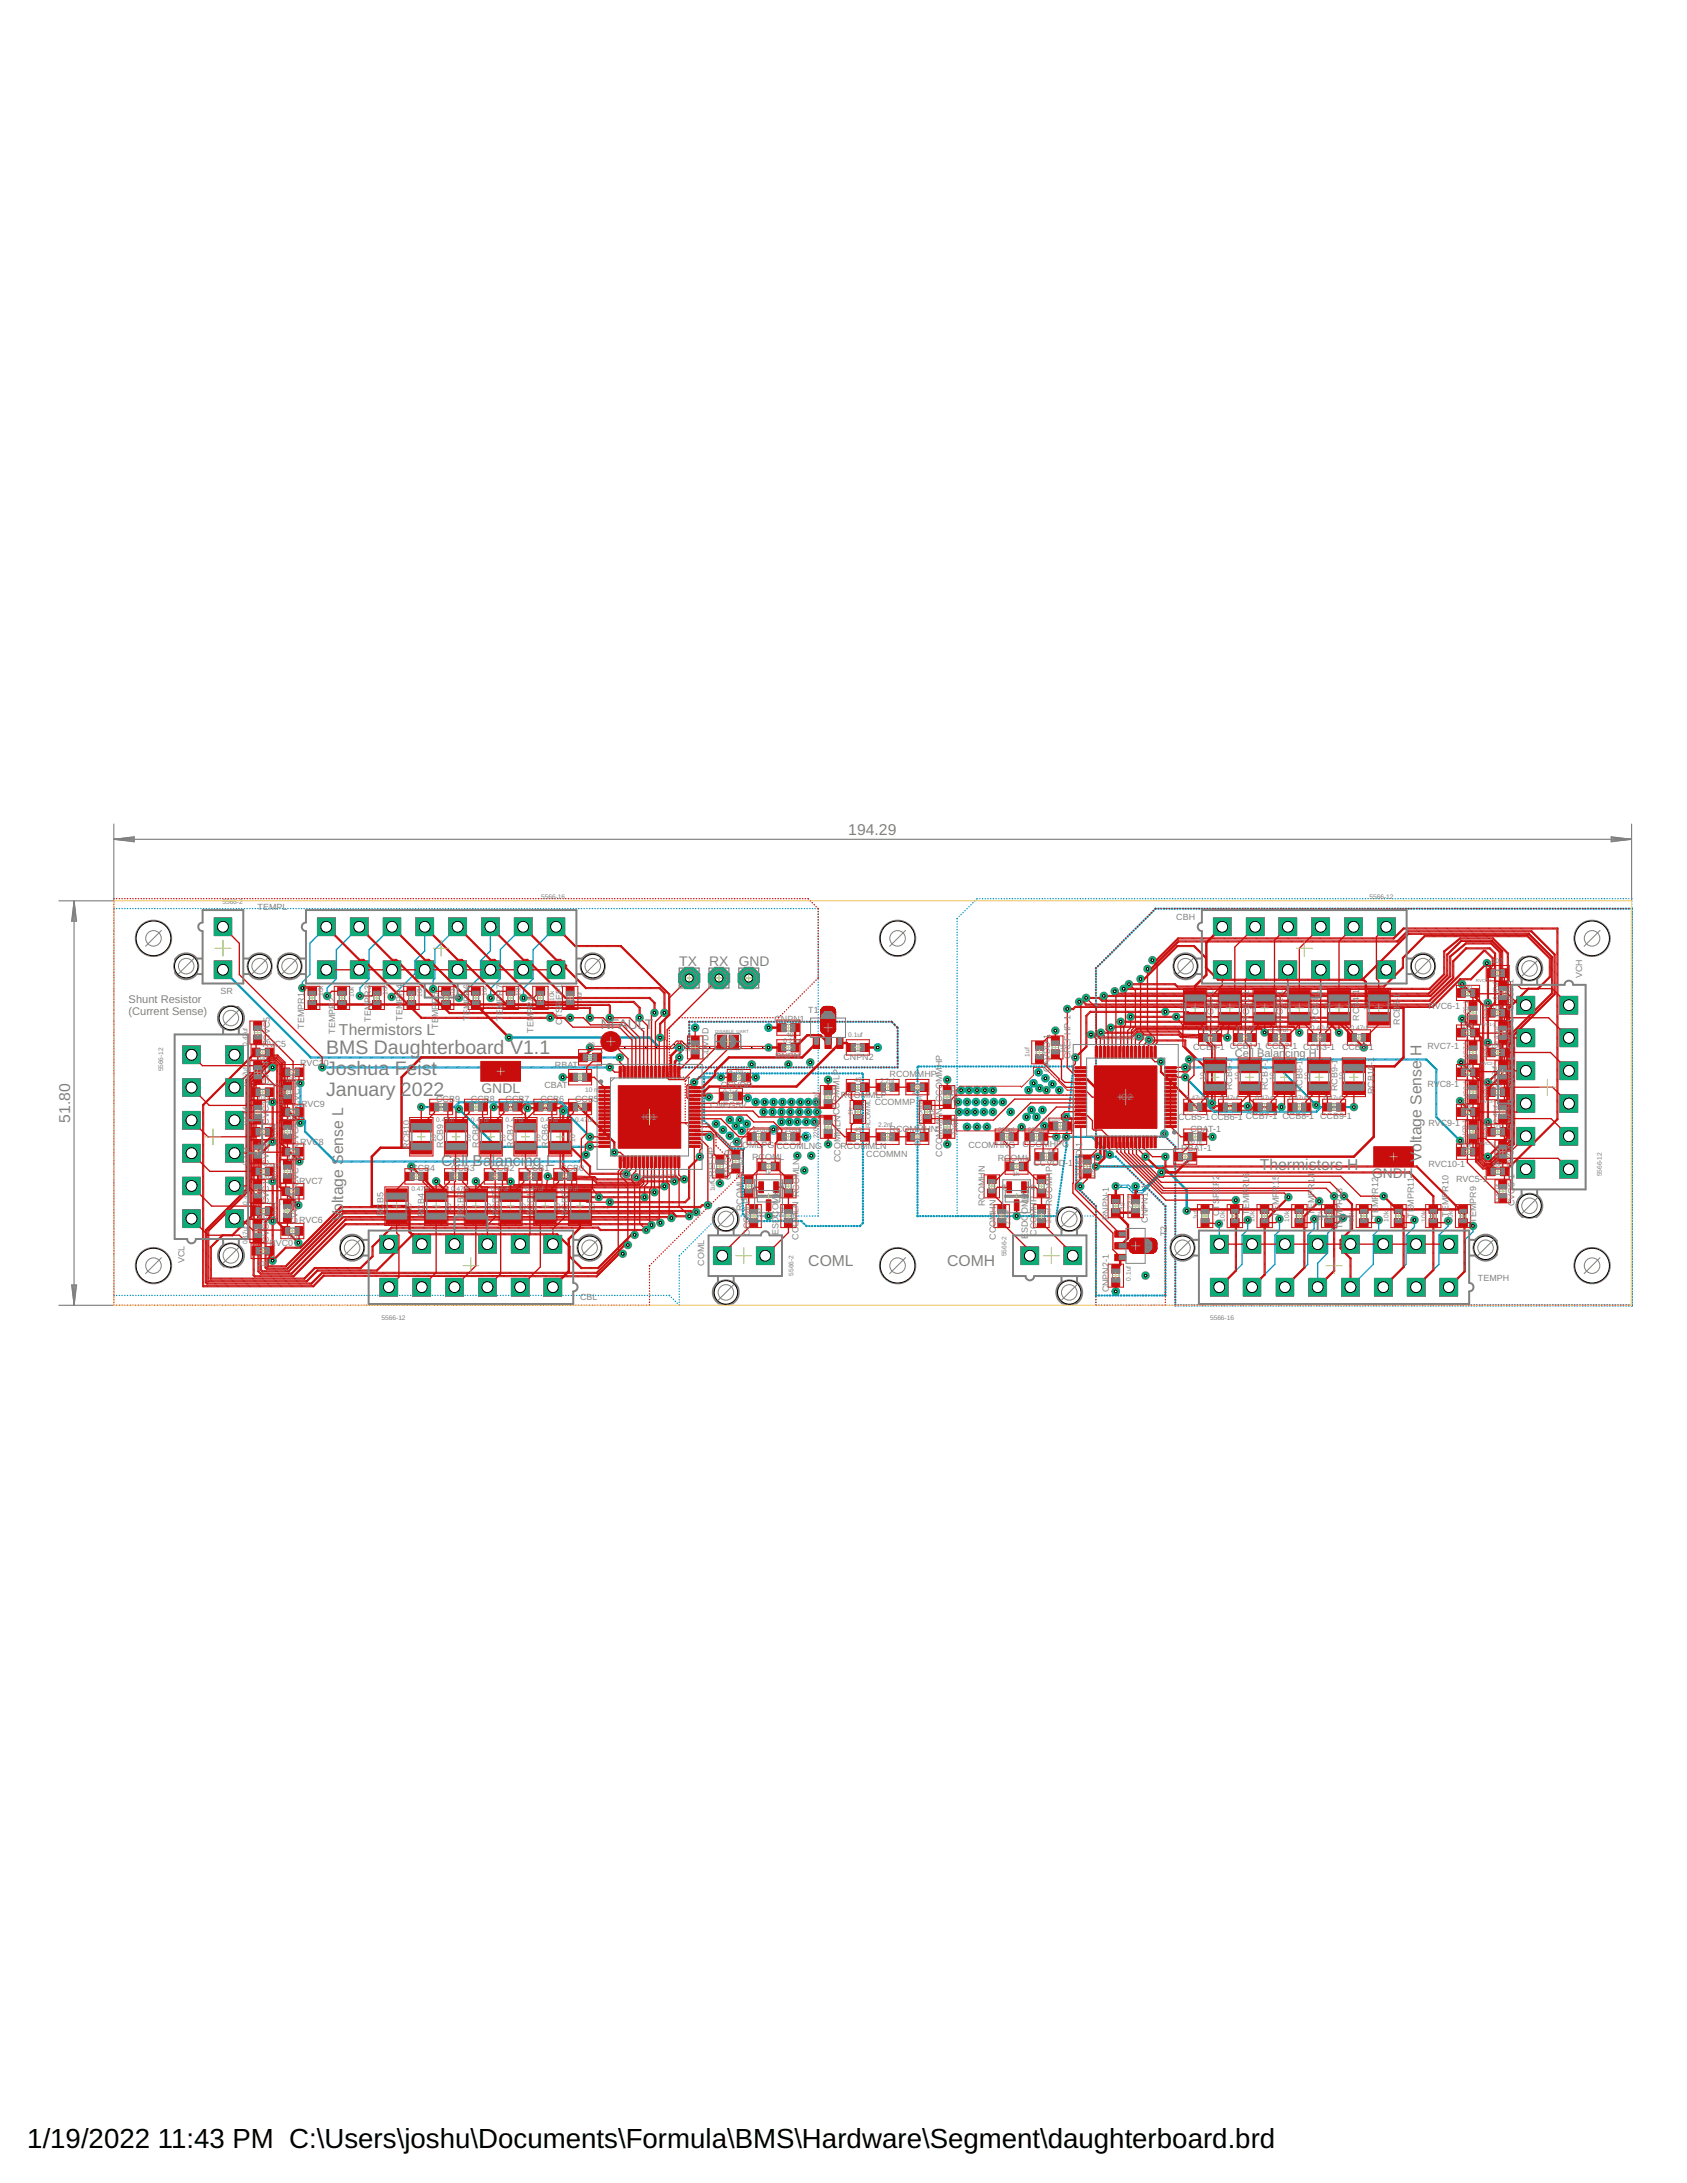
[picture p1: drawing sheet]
<svg xmlns="http://www.w3.org/2000/svg" width="216mm" height="279mm" viewBox="0 0 216 279" stroke-linecap="round" stroke-linejoin="round" font-family="sans-serif">
<defs><g id="words">
<g font-size="3.5">
<text x="3.5" y="274.9">1/19/2022</text>
<text x="20.2" y="274.9">11:43 PM C:\Users\joshu\Documents\Formula\BMS\Hardware\Segment\daughterboard.brd</text>
</g>
<g font-size="2.5" fill="#808080">
<text x="41.7" y="135">BMS Daughterboard V1.1</text>
<text x="41.7" y="137.6">Joshua Feist</text>
<text x="41.7" y="140.3">January 2022</text>
</g>
<g font-size="2" fill="#808080">
<text x="108.6" y="106.9">194.29</text>
<text x="43.4" y="132.4">Thermistors L</text>
<text x="181.9" y="135.1" transform="rotate(-90 181.9 135.1)">H</text>
<text x="9" y="143.7" transform="rotate(-90 9 143.7)">51.80</text>
<text x="56.5" y="149.2">Cell Ba</text>
<text x="62.9" y="149.2">l</text>
<text x="63.4" y="149.2">ancing L</text>
<text x="161.2" y="149.8">Thermistors H</text>
<text x="181.9" y="148.7" transform="rotate(-90 181.9 148.7)">Voltage Sense</text>
<text x="43.9" y="155.1" transform="rotate(-90 43.9 155.1)">o</text>
<text x="43.9" y="154" transform="rotate(-90 43.9 154)">ltage Sense L</text>
<text x="43.9" y="156.3" transform="rotate(-90 43.9 156.3)">V</text>
<text x="103.4" y="162">COML</text>
<text x="121.2" y="162">COMH</text>
</g>
<g font-size="1.8" fill="#808080">
<text x="86.9" y="123.7">TX</text>
<text x="90.7" y="123.7">RX</text>
<text x="94.6" y="123.7">GND</text>
<text x="76.9" y="131.7">NFAULT</text>
<text x="61.6" y="139.9">GNDL</text>
<text x="175.6" y="150.8">GNDH</text>
</g>
<g font-size="1.4" fill="#808080">
<text x="16.5" y="128.4">Shunt Resistor</text>
<text x="16.5" y="129.9">(Current Sense)</text>
<text x="158" y="135.3">Cel</text>
<text x="160.2" y="135.3">l Balan</text>
<text x="164.5" y="135.3">cing H</text>
</g>
<g font-size="1.1" fill="#808080">
<text x="33" y="116.5">TEMPL</text>
<text x="150.5" y="117.7">CBH</text>
<text x="193.7" y="125.9" transform="rotate(-90 193.7 125.9)">1</text>
<text x="202.5" y="125.2" transform="rotate(-90 202.5 125.2)">VCH</text>
<text x="28.2" y="127.3">SR</text>
<text x="38.9" y="131.7" transform="rotate(-90 38.9 131.7)">TEMPR1</text>
<text x="42.9" y="128.3" transform="rotate(-90 42.9 128.3)">2</text>
<text x="47.4" y="130.8" transform="rotate(-90 47.4 130.8)">TEM</text>
<text x="47.4" y="128.4" transform="rotate(-90 47.4 128.4)">PR3</text>
<text x="51.5" y="130.6" transform="rotate(-90 51.5 130.6)">TEM</text>
<text x="51.5" y="128.2" transform="rotate(-90 51.5 128.2)">PR4</text>
<text x="56.1" y="131.7" transform="rotate(-90 56.1 131.7)">TE</text>
<text x="56.1" y="130.2" transform="rotate(-90 56.1 130.2)">MP</text>
<text x="56.1" y="128.5" transform="rotate(-90 56.1 128.5)">R</text>
<text x="56.1" y="127.7" transform="rotate(-90 56.1 127.7)">5</text>
<text x="60.1" y="130.6" transform="rotate(-90 60.1 130.6)">T</text>
<text x="60.1" y="129.9" transform="rotate(-90 60.1 129.9)">EM</text>
<text x="60.1" y="128.2" transform="rotate(-90 60.1 128.2)">PR6</text>
<text x="64.3" y="130.6" transform="rotate(-90 64.3 130.6)">T</text>
<text x="64.3" y="129.9" transform="rotate(-90 64.3 129.9)">EM</text>
<text x="64.3" y="128.2" transform="rotate(-90 64.3 128.2)">PR7</text>
<text x="68.3" y="129" transform="rotate(-90 68.3 129)">R8</text>
<text x="72" y="131.1" transform="rotate(-90 72 131.1)">CTS</text>
<text x="72" y="128.9" transform="rotate(-90 72 128.9)">R</text>
<text x="72" y="128" transform="rotate(-90 72 128)">EF1</text>
<text x="99.1" y="130.8">CNPN1</text>
<text x="103.4" y="129.6">T1</text>
<text x="155.3" y="130.8" transform="rotate(-90 155.3 130.8)">RCB</text>
<text x="155.3" y="128.4" transform="rotate(-90 155.3 128.4)">0</text>
<text x="155.3" y="127.7" transform="rotate(-90 155.3 127.7)">-</text>
<text x="155.3" y="127.3" transform="rotate(-90 155.3 127.3)">1</text>
<text x="159.9" y="130.8" transform="rotate(-90 159.9 130.8)">RCB</text>
<text x="159.9" y="128.4" transform="rotate(-90 159.9 128.4)">1</text>
<text x="159.9" y="127.7" transform="rotate(-90 159.9 127.7)">-</text>
<text x="159.9" y="127.3" transform="rotate(-90 159.9 127.3)">1</text>
<text x="164.2" y="130.8" transform="rotate(-90 164.2 130.8)">RCB</text>
<text x="164.2" y="128.4" transform="rotate(-90 164.2 128.4)">2</text>
<text x="164.2" y="127.7" transform="rotate(-90 164.2 127.7)">-</text>
<text x="164.2" y="127.3" transform="rotate(-90 164.2 127.3)">1</text>
<text x="168.7" y="130.8" transform="rotate(-90 168.7 130.8)">RCB</text>
<text x="168.7" y="128.4" transform="rotate(-90 168.7 128.4)">3</text>
<text x="168.7" y="127.7" transform="rotate(-90 168.7 127.7)">-</text>
<text x="168.7" y="127.3" transform="rotate(-90 168.7 127.3)">1</text>
<text x="174" y="130.6" transform="rotate(-90 174 130.6)">RCB</text>
<text x="174" y="128.2" transform="rotate(-90 174 128.2)">4-</text>
<text x="174" y="127.2" transform="rotate(-90 174 127.2)">1</text>
<text x="179.2" y="131.1" transform="rotate(-90 179.2 131.1)">RCB</text>
<text x="179.2" y="128.7" transform="rotate(-90 179.2 128.7)">5</text>
<text x="179.2" y="128.1" transform="rotate(-90 179.2 128.1)">-</text>
<text x="179.2" y="127.7" transform="rotate(-90 179.2 127.7)">1</text>
<text x="182.8" y="129.2">RVC6-1</text>
<text x="193.7" y="129.4" transform="rotate(-90 193.7 129.4)">CVC0-</text>
<text x="33.6" y="134.1">RVC5</text>
<text x="34.5" y="133.2" transform="rotate(-90 34.5 133.2)">CVC5</text>
<text x="38.4" y="136.5">RVC10</text>
<text x="42.9" y="132.3" transform="rotate(-90 42.9 132.3)">TEMPR</text>
<text x="68.3" y="132.2" transform="rotate(-90 68.3 132.2)">TEMP</text>
<text x="71" y="136.6">RBAT</text>
<text x="90.7" y="135.6" transform="rotate(-90 90.7 135.6)">CD</text>
<text x="90.7" y="133.9" transform="rotate(-90 90.7 133.9)">VDD</text>
<text x="99.2" y="135.5">RNPN</text>
<text x="107.9" y="135.6">CNPN2</text>
<text x="113.9" y="137.9">RCOMMHP</text>
<text x="134.3" y="137.2" transform="rotate(-90 134.3 137.2)">CAVDD-1</text>
<text x="137" y="135.6" transform="rotate(-90 137 135.6)">CREFHP-1</text>
<text x="152.7" y="134.4">CCB</text>
<text x="155.1" y="134.4">0</text>
<text x="155.8" y="134.4">-1 CCB1-1 CCB</text>
<text x="157.7" y="136.5" transform="rotate(-90 157.7 136.5)">-1</text>
<text x="162.3" y="136.5" transform="rotate(-90 162.3 136.5)">-1</text>
<text x="164.4" y="134.2">2-1 CCB</text>
<text x="169.2" y="134.4">3-1</text>
<text x="171.7" y="134.4">CCB4-1</text>
<text x="175.9" y="136.4" transform="rotate(-90 175.9 136.4)">-1</text>
<text x="182.7" y="134.2">RVC7-1</text>
<text x="193.7" y="134.3" transform="rotate(-90 193.7 134.3)">CVC1-1</text>
<text x="193.8" y="136.9" transform="rotate(-90 193.8 136.9)">2-1</text>
<text x="34.4" y="144" transform="rotate(-90 34.4 144)">CVC3</text>
<text x="34.4" y="138.9" transform="rotate(-90 34.4 138.9)">CVC4</text>
<text x="38.3" y="141.7" transform="rotate(-90 38.3 141.7)">CVC9</text>
<text x="38.6" y="141.7">RVC9</text>
<text x="55.8" y="141">CCB9</text>
<text x="60.3" y="141">CCB8</text>
<text x="64.7" y="141">CCB7</text>
<text x="69.2" y="141">CCB6</text>
<text x="69.7" y="139.3">CBAT</text>
<text x="73.6" y="141">CCB5</text>
<text x="82.2" y="143.4">IC</text>
<text x="83.4" y="143.4">1</text>
<text x="90.9" y="141.9">CNEG5V</text>
<text x="92.3" y="139.3">CCVDD</text>
<text x="107.6" y="140.6">RCOMMLP</text>
<text x="111.9" y="141.5">CCOMMP</text>
<text x="120.6" y="141" transform="rotate(-90 120.6 141)">CCOMMHP</text>
<text x="143.2" y="140.8">IC</text>
<text x="144.3" y="140.8">2</text>
<text x="150.8" y="143.4">CCB5-1CCB6-1 CCB7-1 CCB8-1 CCB9-1</text>
<text x="157.7" y="139.5" transform="rotate(-90 157.7 139.5)">RCB6</text>
<text x="162.3" y="139.5" transform="rotate(-90 162.3 139.5)">RCB7</text>
<text x="166.7" y="139.8" transform="rotate(-90 166.7 139.8)">RCB8-1</text>
<text x="171.2" y="139.7" transform="rotate(-90 171.2 139.7)">RCB9-1</text>
<text x="175.9" y="140" transform="rotate(-90 175.9 140)">RCB10</text>
<text x="182.7" y="139.2">RVC8-1</text>
<text x="193.7" y="143" transform="rotate(-90 193.7 143)">C</text>
<text x="193.7" y="142.2" transform="rotate(-90 193.7 142.2)">3-1</text>
<text x="193.8" y="139.3" transform="rotate(-90 193.8 139.3)">CVC</text>
<text x="34.4" y="149.2" transform="rotate(-90 34.4 149.2)">CVC2</text>
<text x="38.2" y="146.8" transform="rotate(-90 38.2 146.8)">CVC8</text>
<text x="38.4" y="146.5">RVC8</text>
<text x="52.4" y="147" transform="rotate(-90 52.4 147)">RCB10</text>
<text x="52.7" y="149.9">CCB4</text>
<text x="56.7" y="146.9" transform="rotate(-90 56.7 146.9)">RCB9</text>
<text x="57.7" y="149.9">C</text>
<text x="58.6" y="149.9">CB3</text>
<text x="61.3" y="146.9" transform="rotate(-90 61.3 146.9)">RCB8</text>
<text x="62.8" y="149.9">CCB2</text>
<text x="65.7" y="146.9" transform="rotate(-90 65.7 146.9)">RCB7</text>
<text x="67.3" y="149.9">CCB1</text>
<text x="70.2" y="146.9" transform="rotate(-90 70.2 146.9)">RCB6</text>
<text x="71.7" y="149.9">CCB0</text>
<text x="93.3" y="146.9">CCOMLPG</text>
<text x="96.3" y="148.5">RCOML</text>
<text x="99.4" y="147.1">CCOMLNG</text>
<text x="107.5" y="148.7" transform="rotate(-90 107.5 148.7)">CCOMMLNCCOMMLP</text>
<text x="107.6" y="147.1">RCOMMLN</text>
<text x="110.9" y="148.1">CCOMMN</text>
<text x="113.9" y="144.9">RCOMMHN</text>
<text x="120.6" y="148" transform="rotate(-90 120.6 148)">CCOMMHN</text>
<text x="123.9" y="146.9">CCOMHNG</text>
<text x="127.7" y="148.6">RC</text>
<text x="129.3" y="148.6">OMH</text>
<text x="130.9" y="146.8">CCOMHPG</text>
<text x="132.3" y="149.3">CCVDD-1</text>
<text x="151.2" y="147.3">RBAT-1</text>
<text x="152.3" y="144.9">CBAT-1</text>
<text x="182.8" y="149.3">RVC10-1</text>
<text x="182.8" y="144.1">RVC9-1</text>
<text x="193.7" y="148" transform="rotate(-90 193.7 148)">C4-1</text>
<text x="193.7" y="144.6" transform="rotate(-90 193.7 144.6)">CV</text>
<text x="34.4" y="154.1" transform="rotate(-90 34.4 154.1)">CVC1</text>
<text x="38.2" y="151.8" transform="rotate(-90 38.2 151.8)">CVC7</text>
<text x="38.3" y="151.6">RVC7</text>
<text x="49.1" y="155.6" transform="rotate(-90 49.1 155.6)">R</text>
<text x="49.1" y="154.8" transform="rotate(-90 49.1 154.8)">CB5</text>
<text x="54.3" y="155.8" transform="rotate(-90 54.3 155.8)">R</text>
<text x="54.3" y="154.9" transform="rotate(-90 54.3 154.9)">C</text>
<text x="54.3" y="154.1" transform="rotate(-90 54.3 154.1)">B4</text>
<text x="59.4" y="155.6" transform="rotate(-90 59.4 155.6)">R</text>
<text x="59.4" y="154.8" transform="rotate(-90 59.4 154.8)">CB3</text>
<text x="63.8" y="155.6" transform="rotate(-90 63.8 155.6)">R</text>
<text x="63.8" y="154.8" transform="rotate(-90 63.8 154.8)">CB2</text>
<text x="68.3" y="155.6" transform="rotate(-90 68.3 155.6)">R</text>
<text x="68.3" y="154.8" transform="rotate(-90 68.3 154.8)">CB1</text>
<text x="72.7" y="155.6" transform="rotate(-90 72.7 155.6)">R</text>
<text x="72.7" y="154.8" transform="rotate(-90 72.7 154.8)">CB0</text>
<text x="91.5" y="151.5" transform="rotate(-90 91.5 151.5)">CREFHP</text>
<text x="93.5" y="151.1" transform="rotate(-90 93.5 151.1)">CAVDD</text>
<text x="95.1" y="155" transform="rotate(-90 95.1 155)">RCOMLP</text>
<text x="99.7" y="154.9" transform="rotate(-90 99.7 154.9)">OM</text>
<text x="99.7" y="153.1" transform="rotate(-90 99.7 153.1)">L</text>
<text x="126" y="154.4" transform="rotate(-90 126 154.4)">RCOMHN</text>
<text x="131.5" y="153.5" transform="rotate(-90 131.5 153.5)">H</text>
<text x="134.7" y="154.4" transform="rotate(-90 134.7 154.4)">RCOMHP</text>
<text x="138.5" y="151.2" transform="rotate(-90 138.5 151.2)">CDVDD-1</text>
<text x="156" y="155.6" transform="rotate(-90 156 155.6)">CTS</text>
<text x="156" y="153.4" transform="rotate(-90 156 153.4)">R</text>
<text x="156" y="152.5" transform="rotate(-90 156 152.5)">E</text>
<text x="156" y="151.8" transform="rotate(-90 156 151.8)">F</text>
<text x="156" y="151.1" transform="rotate(-90 156 151.1)">2</text>
<text x="159.9" y="155.5" transform="rotate(-90 159.9 155.5)">T</text>
<text x="159.9" y="154.8" transform="rotate(-90 159.9 154.8)">EMP</text>
<text x="159.9" y="152.3" transform="rotate(-90 159.9 152.3)">R16</text>
<text x="163.7" y="155.7" transform="rotate(-90 163.7 155.7)">TEMP</text>
<text x="163.7" y="152.5" transform="rotate(-90 163.7 152.5)">R1</text>
<text x="163.7" y="151.1" transform="rotate(-90 163.7 151.1)">5</text>
<text x="168.2" y="155.5" transform="rotate(-90 168.2 155.5)">T</text>
<text x="168.2" y="154.8" transform="rotate(-90 168.2 154.8)">EMPR14</text>
<text x="176.4" y="156" transform="rotate(-90 176.4 156)">TE</text>
<text x="176.4" y="154.5" transform="rotate(-90 176.4 154.5)">MP</text>
<text x="176.4" y="152.8" transform="rotate(-90 176.4 152.8)">R12</text>
<text x="180.9" y="155.9" transform="rotate(-90 180.9 155.9)">TEMPR11</text>
<text x="185.4" y="155.7" transform="rotate(-90 185.4 155.7)">TEMPR10</text>
<text x="186.4" y="151.2">RVC5-1</text>
<text x="193.8" y="154.4" transform="rotate(-90 193.8 154.4)">CVC</text>
<text x="193.8" y="152" transform="rotate(-90 193.8 152)">5-1 CV</text>
<text x="23.6" y="161.7" transform="rotate(-90 23.6 161.7)">VCL</text>
<text x="34.4" y="159.1" transform="rotate(-90 34.4 159.1)">CVC0</text>
<text x="34.5" y="159.5">RVC0</text>
<text x="38.1" y="156.7" transform="rotate(-90 38.1 156.7)">CVC6</text>
<text x="38.3" y="156.5">RVC6</text>
<text x="90.1" y="162" transform="rotate(-90 90.1 162)">COML</text>
<text x="95.9" y="158.2" transform="rotate(-90 95.9 158.2)">CCOMLP</text>
<text x="99.7" y="158.1" transform="rotate(-90 99.7 158.1)">ESDC</text>
<text x="102.2" y="158.7" transform="rotate(-90 102.2 158.7)">CCOMLN RCOMLN</text>
<text x="127.4" y="158.7" transform="rotate(-90 127.4 158.7)">CCOMHN</text>
<text x="131.5" y="158.6" transform="rotate(-90 131.5 158.6)">E</text>
<text x="131.5" y="157.8" transform="rotate(-90 131.5 157.8)">SDCOM</text>
<text x="132.6" y="158.2" transform="rotate(-90 132.6 158.2)">CCOMHP</text>
<text x="141.9" y="156.2" transform="rotate(-90 141.9 156.2)">RNPN-1</text>
<text x="146.9" y="156.5" transform="rotate(-90 146.9 156.5)">CNPN1-1</text>
<text x="149.3" y="158.2" transform="rotate(-90 149.3 158.2)">T2</text>
<text x="171.8" y="157.4" transform="rotate(-90 171.8 157.4)">TEMPR13</text>
<text x="188.9" y="156.5" transform="rotate(-90 188.9 156.5)">TEMPR9</text>
<text x="74.2" y="166.4">CBL</text>
<text x="141.9" y="165.4" transform="rotate(-90 141.9 165.4)">CNPN2-1</text>
<text x="189.1" y="163.9">TEMPH</text>
</g>
<g font-size=".8" fill="#808080">
<text x="28.5" y="115.6">5566-2</text>
<text x="69.3" y="115">5566-16</text>
<text x="175.3" y="115">5566-12</text>
<text x="190.9" y="123.3">1</text>
<text x="191.4" y="123.3">00</text>
<text x="41.4" y="127.5" transform="rotate(-90 41.4 127.5)">10k</text>
<text x="45.3" y="127.6" transform="rotate(-90 45.3 127.6)">10k</text>
<text x="49.6" y="127.3" transform="rotate(-90 49.6 127.3)">10k</text>
<text x="54" y="127.6" transform="rotate(-90 54 127.6)">10k</text>
<text x="58.2" y="127.6" transform="rotate(-90 58.2 127.6)">10k</text>
<text x="62.3" y="127.5" transform="rotate(-90 62.3 127.5)">10k</text>
<text x="66.6" y="127.5" transform="rotate(-90 66.6 127.5)">10k</text>
<text x="70.9" y="128.1" transform="rotate(-90 70.9 128.1)">10k</text>
<text x="74.5" y="128.1" transform="rotate(-90 74.5 128.1)">1</text>
<text x="74.5" y="127.7" transform="rotate(-90 74.5 127.7)">uf</text>
<text x="151.7" y="129.3" transform="rotate(-90 151.7 129.3)">1</text>
<text x="151.7" y="128.8" transform="rotate(-90 151.7 128.8)">0</text>
<text x="156.1" y="129.3" transform="rotate(-90 156.1 129.3)">1</text>
<text x="156.1" y="128.8" transform="rotate(-90 156.1 128.8)">0</text>
<text x="160.6" y="129.3" transform="rotate(-90 160.6 129.3)">1</text>
<text x="160.6" y="128.8" transform="rotate(-90 160.6 128.8)">0</text>
<text x="165" y="129.3" transform="rotate(-90 165 129.3)">1</text>
<text x="165" y="128.8" transform="rotate(-90 165 128.8)">0</text>
<text x="167.8" y="131.9">0.47uf</text>
<text x="170.1" y="129.3" transform="rotate(-90 170.1 129.3)">1</text>
<text x="170.1" y="128.8" transform="rotate(-90 170.1 128.8)">0</text>
<text x="172.8" y="131.9">0.47uf</text>
<text x="175.2" y="129.3" transform="rotate(-90 175.2 129.3)">1</text>
<text x="175.2" y="128.8" transform="rotate(-90 175.2 128.8)">0</text>
<text x="187" y="126.7">100</text>
<text x="187.1" y="131.6">100</text>
<text x="187.9" y="131" transform="rotate(-90 187.9 131)">CVC6-1</text>
<text x="190.4" y="130.3" transform="rotate(-90 190.4 130.3)">0.47</text>
<text x="190.4" y="128.6" transform="rotate(-90 190.4 128.6)">uf</text>
<text x="190.9" y="129.2">100</text>
<text x="191.7" y="128" transform="rotate(-90 191.7 128)">0.47uf</text>
<text x="20.9" y="137.1" transform="rotate(-90 20.9 137.1)">5566-12</text>
<text x="31.7" y="133.9" transform="rotate(-90 31.7 133.9)">0.47</text>
<text x="31.7" y="132.2" transform="rotate(-90 31.7 132.2)">uf</text>
<text x="32.8" y="135.7">100</text>
<text x="75.2" y="134">30</text>
<text x="88.3" y="134.6" transform="rotate(-90 88.3 134.6)">1</text>
<text x="88.3" y="134.1" transform="rotate(-90 88.3 134.1)">uf</text>
<text x="93.3" y="137.3">4.7uf</text>
<text x="100.3" y="133.4">0.22</text>
<text x="100.6" y="132.8">49</text>
<text x="101.9" y="133.4">uf</text>
<text x="108.6" y="132.8">0.1uf</text>
<text x="131.7" y="135.2" transform="rotate(-90 131.7 135.2)">1uf</text>
<text x="136.2" y="134.7" transform="rotate(-90 136.2 134.7)">1uf</text>
<text x="140.4" y="133.1">PB</text>
<text x="141.5" y="133.1">Q796</text>
<text x="143.6" y="133.1">5</text>
<text x="144" y="133.1">6</text>
<text x="144.5" y="133.1">P</text>
<text x="145" y="133.1">APTQ1</text>
<text x="153.8" y="132.1">0.4</text>
<text x="155" y="132.1">7uf</text>
<text x="158.2" y="132">0.4</text>
<text x="159.4" y="132">7uf</text>
<text x="162.6" y="132.1">0.47uf</text>
<text x="187.1" y="136.8">100</text>
<text x="187.9" y="136.2" transform="rotate(-90 187.9 136.2)">CVC7-1</text>
<text x="190.4" y="135.3" transform="rotate(-90 190.4 135.3)">0.47</text>
<text x="190.4" y="133.7" transform="rotate(-90 190.4 133.7)">uf</text>
<text x="190.8" y="134.2">100</text>
<text x="191.6" y="137.1" transform="rotate(-90 191.6 137.1)">uf</text>
<text x="191.8" y="133.7" transform="rotate(-90 191.8 133.7)">0.47</text>
<text x="191.8" y="132.1" transform="rotate(-90 191.8 132.1)">uf</text>
<text x="31.7" y="138.9" transform="rotate(-90 31.7 138.9)">0.47uf</text>
<text x="33" y="140.8">100</text>
<text x="36.3" y="141.5" transform="rotate(-90 36.3 141.5)">0.47uf</text>
<text x="36.5" y="138.5">100</text>
<text x="36.7" y="143.3">10</text>
<text x="37.6" y="143.3">0</text>
<text x="55.8" y="143.6">0.4</text>
<text x="57" y="143.6">7uf</text>
<text x="60.3" y="143.6">0.4</text>
<text x="61.4" y="143.6">7uf</text>
<text x="64.7" y="143.6">0.4</text>
<text x="65.9" y="143.6">7uf</text>
<text x="69.2" y="143.6">0.4</text>
<text x="70.3" y="143.6">7uf</text>
<text x="73.6" y="143.6">0.47</text>
<text x="74.9" y="139.8">10 n</text>
<text x="75.2" y="143.6">uf</text>
<text x="76.5" y="139.8">f</text>
<text x="92.6" y="140">0.1uf</text>
<text x="104.7" y="141.9" transform="rotate(-90 104.7 141.9)">220pf</text>
<text x="109.1" y="142.7" transform="rotate(-90 109.1 142.7)">1k</text>
<text x="109.4" y="138.5">49</text>
<text x="112.6" y="138.6">2.2nf</text>
<text x="116.8" y="140.2">49</text>
<text x="119.6" y="142.8" transform="rotate(-90 119.6 142.8)">1k</text>
<text x="122.2" y="141" transform="rotate(-90 122.2 141)">220pf</text>
<text x="151.8" y="140.8">0</text>
<text x="152.2" y="140.8">.47uf</text>
<text x="154.2" y="138.2" transform="rotate(-90 154.2 138.2)">10</text>
<text x="156.2" y="140.8">0.47uf</text>
<text x="158.7" y="138.2" transform="rotate(-90 158.7 138.2)">10</text>
<text x="160.7" y="140.8">0.47uf</text>
<text x="163.1" y="138.2" transform="rotate(-90 163.1 138.2)">10</text>
<text x="165" y="140.8">0.47uf</text>
<text x="167.5" y="138.2" transform="rotate(-90 167.5 138.2)">10</text>
<text x="169.4" y="140.8">0.47uf</text>
<text x="172" y="138.2" transform="rotate(-90 172 138.2)">10</text>
<text x="187.1" y="141.9">100</text>
<text x="187.9" y="141.3" transform="rotate(-90 187.9 141.3)">CVC8-1</text>
<text x="190.4" y="143.9" transform="rotate(-90 190.4 143.9)">uf</text>
<text x="190.4" y="140.4" transform="rotate(-90 190.4 140.4)">0.47</text>
<text x="190.4" y="138.8" transform="rotate(-90 190.4 138.8)">uf</text>
<text x="190.9" y="139.5">10</text>
<text x="191.6" y="138.8" transform="rotate(-90 191.6 138.8)">0.47</text>
<text x="191.7" y="143.7" transform="rotate(-90 191.7 143.7)">0.47</text>
<text x="191.7" y="142.1" transform="rotate(-90 191.7 142.1)">uf</text>
<text x="191.9" y="139.5">0</text>
<text x="31.7" y="149.1" transform="rotate(-90 31.7 149.1)">0.47</text>
<text x="31.7" y="147.5" transform="rotate(-90 31.7 147.5)">uf</text>
<text x="31.7" y="144" transform="rotate(-90 31.7 144)">0.47uf</text>
<text x="33" y="146.8">100</text>
<text x="35.5" y="146.5" transform="rotate(-90 35.5 146.5)">0.47uf</text>
<text x="36.8" y="148.5">10</text>
<text x="37.7" y="148.5">0</text>
<text x="55.8" y="146.1" transform="rotate(-90 55.8 146.1)">10</text>
<text x="60.3" y="146.1" transform="rotate(-90 60.3 146.1)">10</text>
<text x="64.7" y="146.1" transform="rotate(-90 64.7 146.1)">10</text>
<text x="69.2" y="146.1" transform="rotate(-90 69.2 146.1)">10</text>
<text x="73.6" y="146.1" transform="rotate(-90 73.6 146.1)">10</text>
<text x="95.2" y="149.3" transform="rotate(-90 95.2 149.3)">1uf</text>
<text x="96.4" y="144.8">220pf</text>
<text x="100.4" y="144.8">220pf</text>
<text x="104.7" y="145.7" transform="rotate(-90 104.7 145.7)">220pf</text>
<text x="109.4" y="144.8">49</text>
<text x="111.4" y="144.4" transform="rotate(-90 111.4 144.4)">RCOMML</text>
<text x="112.4" y="144.2">2.2nf</text>
<text x="116.9" y="146.6">49</text>
<text x="118" y="144.1" transform="rotate(-90 118 144.1)">RCOMMH</text>
<text x="122.5" y="145.2" transform="rotate(-90 122.5 145.2)">220pf</text>
<text x="127.7" y="144.8">220pf</text>
<text x="131.5" y="144.8">220pf</text>
<text x="133.3" y="147.6">4.7uf</text>
<text x="135.1" y="146">0.1uf</text>
<text x="151.3" y="149">30</text>
<text x="152" y="146.4">10 nf</text>
<text x="187.1" y="147">100</text>
<text x="187.7" y="146.3" transform="rotate(-90 187.7 146.3)">CVC9-1</text>
<text x="190.4" y="145.5" transform="rotate(-90 190.4 145.5)">0.47</text>
<text x="190.9" y="149.4">100</text>
<text x="191" y="144.5">100</text>
<text x="191.8" y="148.9" transform="rotate(-90 191.8 148.9)">0.47uf</text>
<text x="31.7" y="154.2" transform="rotate(-90 31.7 154.2)">0.47uf</text>
<text x="33.1" y="150.9">1</text>
<text x="33.6" y="150.9">00</text>
<text x="35.5" y="151.6" transform="rotate(-90 35.5 151.6)">0.47uf</text>
<text x="36.8" y="153.5">10</text>
<text x="37.7" y="153.5">0</text>
<text x="52.7" y="155" transform="rotate(-90 52.7 155)">1</text>
<text x="52.7" y="154.5" transform="rotate(-90 52.7 154.5)">0</text>
<text x="52.7" y="152.5">0.47uf</text>
<text x="57.7" y="155" transform="rotate(-90 57.7 155)">1</text>
<text x="57.7" y="154.5" transform="rotate(-90 57.7 154.5)">0</text>
<text x="57.7" y="152.5">0</text>
<text x="58.2" y="152.5">.47uf</text>
<text x="62.8" y="155" transform="rotate(-90 62.8 155)">1</text>
<text x="62.8" y="154.5" transform="rotate(-90 62.8 154.5)">0</text>
<text x="62.8" y="152.5">0.</text>
<text x="63.5" y="152.5">4</text>
<text x="64" y="152.5">7uf</text>
<text x="67.3" y="155" transform="rotate(-90 67.3 155)">1</text>
<text x="67.3" y="154.5" transform="rotate(-90 67.3 154.5)">0</text>
<text x="67.3" y="152.5">0.</text>
<text x="68" y="152.5">4</text>
<text x="68.4" y="152.5">7uf</text>
<text x="71.7" y="155" transform="rotate(-90 71.7 155)">1</text>
<text x="71.7" y="154.5" transform="rotate(-90 71.7 154.5)">0</text>
<text x="71.7" y="152.5">0.</text>
<text x="72.4" y="152.5">4</text>
<text x="72.9" y="152.5">7uf</text>
<text x="76.1" y="155" transform="rotate(-90 76.1 155)">1</text>
<text x="76.1" y="154.5" transform="rotate(-90 76.1 154.5)">0</text>
<text x="79.4" y="150.9">PBQ796</text>
<text x="82.6" y="150.9">5</text>
<text x="83.1" y="150.9">6</text>
<text x="83.5" y="150.9">PA</text>
<text x="84.6" y="150.9">PTQ1</text>
<text x="91.5" y="152.5" transform="rotate(-90 91.5 152.5)">1uf</text>
<text x="96.8" y="152.5" transform="rotate(-90 96.8 152.5)">49</text>
<text x="97.9" y="150.4">1k</text>
<text x="100.4" y="152.2" transform="rotate(-90 100.4 152.2)">49</text>
<text x="128.8" y="152.5" transform="rotate(-90 128.8 152.5)">49</text>
<text x="129.3" y="155.2" transform="rotate(-90 129.3 155.2)">f</text>
<text x="129.6" y="150.5">1k</text>
<text x="132.5" y="152.5" transform="rotate(-90 132.5 152.5)">49</text>
<text x="140.3" y="150.9" transform="rotate(-90 140.3 150.9)">1uf</text>
<text x="143.9" y="154.9" transform="rotate(-90 143.9 154.9)">49</text>
<text x="144.9" y="155.4" transform="rotate(-90 144.9 155.4)">0</text>
<text x="144.9" y="155" transform="rotate(-90 144.9 155)">.22uf</text>
<text x="191.9" y="153.9" transform="rotate(-90 191.9 153.9)">0.47uf</text>
<text x="205" y="150.6" transform="rotate(-90 205 150.6)">5566-12</text>
<text x="31.7" y="159.2" transform="rotate(-90 31.7 159.2)">0.</text>
<text x="31.7" y="158.5" transform="rotate(-90 31.7 158.5)">47uf</text>
<text x="32.8" y="156">1</text>
<text x="33" y="162">1</text>
<text x="33.3" y="156">00</text>
<text x="33.4" y="162">00</text>
<text x="35.5" y="156.7" transform="rotate(-90 35.5 156.7)">0.47uf</text>
<text x="36.7" y="158.6">100</text>
<text x="97.6" y="156.5" transform="rotate(-90 97.6 156.5)">2.2nf</text>
<text x="100.4" y="156.4" transform="rotate(-90 100.4 156.4)">2.2nf</text>
<text x="128.8" y="160.8" transform="rotate(-90 128.8 160.8)">5566-2</text>
<text x="129.3" y="156.8" transform="rotate(-90 129.3 156.8)">2.2n</text>
<text x="134.5" y="156.5" transform="rotate(-90 134.5 156.5)">2.2nf</text>
<text x="153.3" y="156" transform="rotate(-90 153.3 156)">1uf</text>
<text x="156.7" y="156.4" transform="rotate(-90 156.7 156.4)">10k</text>
<text x="160.6" y="156.4" transform="rotate(-90 160.6 156.4)">10k</text>
<text x="165" y="156.4" transform="rotate(-90 165 156.4)">10k</text>
<text x="169.3" y="156.2" transform="rotate(-90 169.3 156.2)">10k</text>
<text x="173.3" y="156.4" transform="rotate(-90 173.3 156.4)">10k</text>
<text x="177.7" y="156.4" transform="rotate(-90 177.7 156.4)">10k</text>
<text x="182.5" y="156.4" transform="rotate(-90 182.5 156.4)">10k</text>
<text x="185.9" y="156.4" transform="rotate(-90 185.9 156.4)">10k</text>
<text x="101.5" y="163.3" transform="rotate(-90 101.5 163.3)">5566-2</text>
<text x="144.7" y="163.9" transform="rotate(-90 144.7 163.9)">0.1uf</text>
<text x="48.8" y="169">5566-12</text>
<text x="154.9" y="169">5566-16</text>
</g>
<g font-size=".6" fill="#808080">
<text x="188.9" y="125.7">RVC0</text>
<text x="190.4" y="125.7">-</text>
<text x="190.6" y="125.7">1</text>
<text x="189.4" y="131.3">R</text>
<text x="189.8" y="131.3">VC</text>
<text x="190.6" y="131.3">1-1</text>
<text x="91.5" y="132.2">DISABLE_UART</text>
<text x="189.5" y="136.2">R</text>
<text x="189.9" y="136.2">VC2-1</text>
<text x="34.5" y="139">RVC</text>
<text x="35.7" y="139">4</text>
<text x="133.4" y="143.5">CNEG5V-1</text>
<text x="189.5" y="141.2">R</text>
<text x="189.9" y="141.2">VC3-1</text>
<text x="34.5" y="149.2">RVC</text>
<text x="34.5" y="144.2">R</text>
<text x="34.9" y="144.2">VC</text>
<text x="35.7" y="149.2">2</text>
<text x="35.7" y="144.2">3</text>
<text x="189.4" y="146.5">R</text>
<text x="189.8" y="146.5">VC4-1</text>
<text x="34.5" y="154.2">R</text>
<text x="34.9" y="154.2">VC</text>
<text x="35.7" y="154.2">1</text>
</g>
</g></defs>
<g fill="#808080" stroke="#808080" stroke-width=".13">
<circle cx="19.6" cy="120.1" r="2.33"/>
<circle cx="203.8" cy="162" r="2.33"/>
<circle cx="114.9" cy="162" r="2.33"/>
<circle cx="114.9" cy="120.1" r="2.33"/>
<circle cx="19.6" cy="162" r="2.33"/>
<circle cx="203.8" cy="120.1" r="2.33"/>
<circle cx="92.9" cy="156" r="1.61"/>
<circle cx="92.9" cy="165.4" r="1.61"/>
<circle cx="29.5" cy="160.7" r="1.61"/>
<circle cx="29.5" cy="130.3" r="1.61"/>
<circle cx="75.5" cy="159.7" r="1.61"/>
<circle cx="45.1" cy="159.7" r="1.61"/>
<circle cx="37.1" cy="123.7" r="1.61"/>
<circle cx="75.9" cy="123.7" r="1.61"/>
<circle cx="136.8" cy="165.4" r="1.61"/>
<circle cx="136.8" cy="156" r="1.61"/>
<circle cx="23.8" cy="123.7" r="1.61"/>
<circle cx="33.2" cy="123.7" r="1.61"/>
<circle cx="195.7" cy="124" r="1.61"/>
<circle cx="195.7" cy="154.3" r="1.61"/>
<circle cx="151.7" cy="123.7" r="1.61"/>
<circle cx="182.1" cy="123.7" r="1.61"/>
<circle cx="190.1" cy="159.7" r="1.61"/>
<circle cx="151.3" cy="159.7" r="1.61"/>
<circle cx="34.9" cy="156.3" r=".49"/>
<circle cx="89.1" cy="155.1" r=".49"/>
<circle cx="70.1" cy="150.6" r=".49"/>
<circle cx="87.6" cy="150.9" r=".49"/>
<circle cx="34.9" cy="151.2" r=".49"/>
<circle cx="88.2" cy="155.7" r=".49"/>
<circle cx="65.3" cy="151.2" r=".49"/>
<circle cx="86.3" cy="151.2" r=".49"/>
<circle cx="60.9" cy="151.2" r=".49"/>
<circle cx="85" cy="151.8" r=".49"/>
<circle cx="34.9" cy="146.1" r=".49"/>
<circle cx="85.9" cy="155.9" r=".49"/>
<circle cx="34.9" cy="141.1" r=".49"/>
<circle cx="84.5" cy="156.5" r=".49"/>
<circle cx="55.8" cy="151.2" r=".49"/>
<circle cx="83.8" cy="152.6" r=".49"/>
<circle cx="34.9" cy="136.6" r=".49"/>
<circle cx="83.4" cy="156.8" r=".49"/>
<circle cx="52.6" cy="149.3" r=".49"/>
<circle cx="82.5" cy="153.2" r=".49"/>
<circle cx="76.6" cy="153.2" r=".49"/>
<circle cx="38.2" cy="159.1" r=".49"/>
<circle cx="82.7" cy="157.4" r=".49"/>
<circle cx="72.1" cy="142.2" r=".49"/>
<circle cx="81.4" cy="150.7" r=".49"/>
<circle cx="38.2" cy="154.2" r=".49"/>
<circle cx="81.2" cy="158.1" r=".49"/>
<circle cx="67.5" cy="141.8" r=".49"/>
<circle cx="80.2" cy="150.3" r=".49"/>
<circle cx="38.3" cy="148.7" r=".49"/>
<circle cx="80.3" cy="159.3" r=".49"/>
<circle cx="63.2" cy="141.7" r=".49"/>
<circle cx="78.6" cy="147.5" r=".49"/>
<circle cx="38.4" cy="143.7" r=".49"/>
<circle cx="79.7" cy="160.5" r=".49"/>
<circle cx="58.7" cy="141.9" r=".49"/>
<circle cx="75.5" cy="146.8" r=".49"/>
<circle cx="38.4" cy="138.6" r=".49"/>
<circle cx="75" cy="147.8" r=".49"/>
<circle cx="53.9" cy="141.7" r=".49"/>
<circle cx="75.5" cy="145.5" r=".49"/>
<circle cx="34.9" cy="161.4" r=".49"/>
<circle cx="90.6" cy="154.2" r=".49"/>
<circle cx="78" cy="153.9" r=".49"/>
<circle cx="89.6" cy="148" r=".49"/>
<circle cx="106" cy="138.2" r=".49"/>
<circle cx="106" cy="146.5" r=".49"/>
<circle cx="112.3" cy="134.1" r=".49"/>
<circle cx="89" cy="131.5" r=".49"/>
<circle cx="86.9" cy="135.3" r=".49"/>
<circle cx="95.7" cy="140.5" r=".49"/>
<circle cx="90.7" cy="140.4" r=".49"/>
<circle cx="90.7" cy="145.5" r=".49"/>
<circle cx="92.1" cy="151.4" r=".49"/>
<circle cx="93.4" cy="143.3" r=".49"/>
<circle cx="96.7" cy="141.1" r=".49"/>
<circle cx="94.2" cy="144.1" r=".49"/>
<circle cx="94.9" cy="144.7" r=".49"/>
<circle cx="95.6" cy="143.8" r=".49"/>
<circle cx="94.7" cy="143.3" r=".49"/>
<circle cx="97.7" cy="142.3" r=".49"/>
<circle cx="98.9" cy="142.3" r=".49"/>
<circle cx="100" cy="143.6" r=".49"/>
<circle cx="101" cy="143.6" r=".49"/>
<circle cx="102" cy="143.6" r=".49"/>
<circle cx="103.2" cy="143.6" r=".49"/>
<circle cx="104.2" cy="143.6" r=".49"/>
<circle cx="100" cy="142.3" r=".49"/>
<circle cx="101.2" cy="142.3" r=".49"/>
<circle cx="102.3" cy="142.3" r=".49"/>
<circle cx="103.4" cy="142.3" r=".49"/>
<circle cx="104.6" cy="142.3" r=".49"/>
<circle cx="104.5" cy="141.1" r=".49"/>
<circle cx="103.4" cy="141.1" r=".49"/>
<circle cx="102.4" cy="141.1" r=".49"/>
<circle cx="101.3" cy="141.1" r=".49"/>
<circle cx="100.1" cy="141.1" r=".49"/>
<circle cx="99" cy="141.1" r=".49"/>
<circle cx="97.9" cy="141.1" r=".49"/>
<circle cx="91.6" cy="143.8" r=".49"/>
<circle cx="92.5" cy="144.6" r=".49"/>
<circle cx="93.4" cy="145.4" r=".49"/>
<circle cx="94.3" cy="146.1" r=".49"/>
<circle cx="99" cy="144.5" r=".49"/>
<circle cx="103.1" cy="145.5" r=".49"/>
<circle cx="98.4" cy="155.6" r=".49"/>
<circle cx="98.4" cy="131.5" r=".49"/>
<circle cx="72" cy="137.9" r=".49"/>
<circle cx="96.7" cy="137.9" r=".49"/>
<circle cx="103.7" cy="136" r=".49"/>
<circle cx="100.9" cy="136.2" r=".49"/>
<circle cx="96.2" cy="136.2" r=".49"/>
<circle cx="102" cy="147.9" r=".49"/>
<circle cx="103.8" cy="147.9" r=".49"/>
<circle cx="70.4" cy="130.3" r=".49"/>
<circle cx="38.7" cy="126.4" r=".49"/>
<circle cx="73" cy="130.3" r=".49"/>
<circle cx="41.9" cy="127.5" r=".49"/>
<circle cx="75.5" cy="130.3" r=".49"/>
<circle cx="46.1" cy="127.5" r=".49"/>
<circle cx="78" cy="130.3" r=".49"/>
<circle cx="50.1" cy="127.6" r=".49"/>
<circle cx="81.9" cy="130.3" r=".49"/>
<circle cx="55.4" cy="126.6" r=".49"/>
<circle cx="83.8" cy="129.6" r=".49"/>
<circle cx="58.7" cy="127.7" r=".49"/>
<circle cx="85" cy="129.6" r=".49"/>
<circle cx="62.8" cy="127.7" r=".49"/>
<circle cx="84.5" cy="132.8" r=".49"/>
<circle cx="67" cy="127.7" r=".49"/>
<circle cx="86.9" cy="134.1" r=".49"/>
<circle cx="65.1" cy="132.8" r=".49"/>
<circle cx="75.5" cy="134.1" r=".49"/>
<circle cx="98.4" cy="134.1" r=".49"/>
<circle cx="88.8" cy="138.5" r=".49"/>
<circle cx="92.3" cy="137.9" r=".49"/>
<circle cx="130.1" cy="155.6" r=".49"/>
<circle cx="121.2" cy="146.5" r=".49"/>
<circle cx="121.2" cy="138.2" r=".49"/>
<circle cx="130.7" cy="144.3" r=".49"/>
<circle cx="135.2" cy="145.5" r=".49"/>
<circle cx="138.2" cy="151.8" r=".49"/>
<circle cx="140.5" cy="148" r=".49"/>
<circle cx="133.7" cy="144.1" r=".49"/>
<circle cx="136.5" cy="143" r=".49"/>
<circle cx="135.1" cy="131.9" r=".49"/>
<circle cx="133" cy="139.3" r=".49"/>
<circle cx="132.3" cy="138.6" r=".49"/>
<circle cx="131.6" cy="139.5" r=".49"/>
<circle cx="128.3" cy="141.1" r=".49"/>
<circle cx="127.1" cy="139.5" r=".49"/>
<circle cx="126" cy="139.5" r=".49"/>
<circle cx="125" cy="139.5" r=".49"/>
<circle cx="124" cy="139.5" r=".49"/>
<circle cx="123" cy="139.5" r=".49"/>
<circle cx="127.2" cy="141.1" r=".49"/>
<circle cx="126" cy="141.1" r=".49"/>
<circle cx="124.9" cy="141.1" r=".49"/>
<circle cx="123.8" cy="141.1" r=".49"/>
<circle cx="122.6" cy="141.1" r=".49"/>
<circle cx="122.7" cy="142.3" r=".49"/>
<circle cx="123.8" cy="142.3" r=".49"/>
<circle cx="124.8" cy="142.3" r=".49"/>
<circle cx="125.9" cy="142.3" r=".49"/>
<circle cx="127.1" cy="142.3" r=".49"/>
<circle cx="129.3" cy="142.3" r=".49"/>
<circle cx="135.6" cy="139.5" r=".49"/>
<circle cx="134.7" cy="138.8" r=".49"/>
<circle cx="133.8" cy="138" r=".49"/>
<circle cx="132.9" cy="137.2" r=".49"/>
<circle cx="145.3" cy="151.8" r=".49"/>
<circle cx="155.2" cy="145.5" r=".49"/>
<circle cx="142.8" cy="165.3" r=".49"/>
<circle cx="133.9" cy="139.5" r=".49"/>
<circle cx="146.6" cy="163.3" r=".49"/>
<circle cx="123.8" cy="144.2" r=".49"/>
<circle cx="125" cy="144.2" r=".49"/>
<circle cx="126.3" cy="144.2" r=".49"/>
<circle cx="131.4" cy="143" r=".49"/>
<circle cx="132" cy="142.1" r=".49"/>
<circle cx="133.4" cy="142.1" r=".49"/>
<circle cx="132.7" cy="143" r=".49"/>
<circle cx="149" cy="145.1" r=".49"/>
<circle cx="156" cy="156.6" r=".49"/>
<circle cx="78" cy="136.6" r=".49"/>
<circle cx="41.2" cy="136.6" r=".49"/>
<circle cx="79.3" cy="135.3" r=".49"/>
<circle cx="102.9" cy="149.8" r=".49"/>
<circle cx="190.4" cy="128.4" r=".49"/>
<circle cx="138.1" cy="128.2" r=".49"/>
<circle cx="157.1" cy="132.8" r=".49"/>
<circle cx="139.6" cy="132.4" r=".49"/>
<circle cx="190.4" cy="133.4" r=".49"/>
<circle cx="139" cy="127.7" r=".49"/>
<circle cx="161.8" cy="132.1" r=".49"/>
<circle cx="140.9" cy="132.2" r=".49"/>
<circle cx="166.3" cy="132.2" r=".49"/>
<circle cx="142.2" cy="131.5" r=".49"/>
<circle cx="190.4" cy="138.5" r=".49"/>
<circle cx="141.3" cy="127.5" r=".49"/>
<circle cx="190.4" cy="143.6" r=".49"/>
<circle cx="142.7" cy="126.9" r=".49"/>
<circle cx="171.4" cy="132.2" r=".49"/>
<circle cx="143.4" cy="130.8" r=".49"/>
<circle cx="190.4" cy="148" r=".49"/>
<circle cx="143.8" cy="126.6" r=".49"/>
<circle cx="174.5" cy="134.1" r=".49"/>
<circle cx="144.7" cy="130.1" r=".49"/>
<circle cx="150.5" cy="130.1" r=".49"/>
<circle cx="187.1" cy="125.9" r=".49"/>
<circle cx="144.5" cy="126" r=".49"/>
<circle cx="155.1" cy="141.2" r=".49"/>
<circle cx="145.8" cy="132.7" r=".49"/>
<circle cx="187.1" cy="130.4" r=".49"/>
<circle cx="146" cy="125.3" r=".49"/>
<circle cx="159.7" cy="141.6" r=".49"/>
<circle cx="147" cy="133.1" r=".49"/>
<circle cx="187" cy="136" r=".49"/>
<circle cx="146.9" cy="124" r=".49"/>
<circle cx="164" cy="141.7" r=".49"/>
<circle cx="148.6" cy="135.9" r=".49"/>
<circle cx="186.9" cy="140.9" r=".49"/>
<circle cx="147.5" cy="122.9" r=".49"/>
<circle cx="168.4" cy="141.4" r=".49"/>
<circle cx="151.7" cy="136.6" r=".49"/>
<circle cx="186.9" cy="146" r=".49"/>
<circle cx="152.2" cy="135.6" r=".49"/>
<circle cx="173.3" cy="141.7" r=".49"/>
<circle cx="151.7" cy="137.9" r=".49"/>
<circle cx="190.3" cy="123.3" r=".49"/>
<circle cx="136.6" cy="129.1" r=".49"/>
<circle cx="149.1" cy="129.5" r=".49"/>
<circle cx="137.6" cy="135.3" r=".49"/>
<circle cx="149.1" cy="148" r=".49"/>
<circle cx="188.5" cy="156.9" r=".49"/>
<circle cx="146.6" cy="148" r=".49"/>
<circle cx="185.3" cy="156.3" r=".49"/>
<circle cx="177.1" cy="153.1" r=".49"/>
<circle cx="181" cy="156.1" r=".49"/>
<circle cx="172" cy="153.1" r=".49"/>
<circle cx="176.4" cy="156.1" r=".49"/>
<circle cx="170.7" cy="153.1" r=".49"/>
<circle cx="171.9" cy="155.9" r=".49"/>
<circle cx="168.8" cy="153.7" r=".49"/>
<circle cx="168.2" cy="156" r=".49"/>
<circle cx="164.9" cy="153.2" r=".49"/>
<circle cx="163.7" cy="156" r=".49"/>
<circle cx="158.2" cy="153.6" r=".49"/>
<circle cx="159.7" cy="156.1" r=".49"/>
<circle cx="140.3" cy="149.3" r=".49"/>
<circle cx="151.9" cy="155" r=".49"/>
<circle cx="148.6" cy="150.1" r=".49"/>
<circle cx="142.8" cy="151.8" r=".49"/>
<circle cx="142" cy="147.8" r=".49"/>
<circle cx="136.5" cy="145.5" r=".49"/>
</g>
<g fill="#808080" stroke="#808080" stroke-width=".13">
<path d="M96.8 159.6h2.3v2.3h-2.3z"/>
<path d="M91.3 159.6h2.3v2.3h-2.3z"/>
<path d="M23.4 154.8h2.3v2.3h-2.3z"/>
<path d="M23.4 150.6h2.3v2.3h-2.3z"/>
<path d="M23.4 146.5h2.3v2.2h-2.3z"/>
<path d="M23.4 142.2h2.3v2.3h-2.3z"/>
<path d="M23.4 138h2.3v2.3h-2.3z"/>
<path d="M23.4 133.9h2.3v2.2h-2.3z"/>
<path d="M28.9 133.9h2.3v2.2h-2.3z"/>
<path d="M28.9 146.5h2.3v2.2h-2.3z"/>
<path d="M28.9 142.2h2.3v2.3h-2.3z"/>
<path d="M28.9 138h2.3v2.3h-2.3z"/>
<path d="M28.9 150.6h2.3v2.3h-2.3z"/>
<path d="M28.9 154.8h2.3v2.3h-2.3z"/>
<path d="M69.6 163.6h2.3v2.3h-2.3z"/>
<path d="M65.4 163.6h2.3v2.3h-2.3z"/>
<path d="M61.2 163.6h2.3v2.3h-2.3z"/>
<path d="M57 163.6h2.3v2.3h-2.3z"/>
<path d="M52.8 163.6h2.3v2.3h-2.3z"/>
<path d="M48.6 163.6h2.3v2.3h-2.3z"/>
<path d="M48.6 158.1h2.3v2.3h-2.3z"/>
<path d="M61.2 158.1h2.3v2.3h-2.3z"/>
<path d="M57 158.1h2.3v2.3h-2.3z"/>
<path d="M52.8 158.1h2.3v2.3h-2.3z"/>
<path d="M65.4 158.1h2.3v2.3h-2.3z"/>
<path d="M69.6 158.1h2.3v2.3h-2.3z"/>
<path d="M40.6 117.5h2.3v2.3h-2.3z"/>
<path d="M44.8 117.5h2.3v2.3h-2.3z"/>
<path d="M49 117.5h2.3v2.3h-2.3z"/>
<path d="M53.2 117.5h2.3v2.3h-2.3z"/>
<path d="M57.4 117.5h2.3v2.3h-2.3z"/>
<path d="M61.6 117.5h2.3v2.3h-2.3z"/>
<path d="M65.8 117.5h2.3v2.3h-2.3z"/>
<path d="M70 117.5h2.3v2.3h-2.3z"/>
<path d="M53.2 123h2.3v2.3h-2.3z"/>
<path d="M57.4 123h2.3v2.3h-2.3z"/>
<path d="M61.6 123h2.3v2.3h-2.3z"/>
<path d="M65.8 123h2.3v2.3h-2.3z"/>
<path d="M70 123h2.3v2.3h-2.3z"/>
<path d="M40.6 123h2.3v2.3h-2.3z"/>
<path d="M44.8 123h2.3v2.3h-2.3z"/>
<path d="M49 123h2.3v2.3h-2.3z"/>
<path d="M130.7 159.6h2.2v2.3h-2.2z"/>
<path d="M136.1 159.6h2.3v2.3h-2.3z"/>
<path d="M27.4 117.5h2.3v2.3h-2.3z"/>
<path d="M27.4 123h2.3v2.3h-2.3z"/>
<path d="M199.6 127.5h2.3v2.3h-2.3z"/>
<path d="M199.6 131.7h2.3v2.3h-2.3z"/>
<path d="M199.6 135.9h2.3v2.3h-2.3z"/>
<path d="M199.6 140.1h2.3v2.3h-2.3z"/>
<path d="M199.6 144.3h2.3v2.3h-2.3z"/>
<path d="M199.6 148.5h2.3v2.3h-2.3z"/>
<path d="M194.1 148.5h2.3v2.3h-2.3z"/>
<path d="M194.1 135.9h2.3v2.3h-2.3z"/>
<path d="M194.1 140.1h2.3v2.3h-2.3z"/>
<path d="M194.1 144.3h2.3v2.3h-2.3z"/>
<path d="M194.1 131.7h2.3v2.3h-2.3z"/>
<path d="M194.1 127.5h2.3v2.3h-2.3z"/>
<path d="M155.3 117.5h2.3v2.3h-2.3z"/>
<path d="M159.5 117.5h2.3v2.3h-2.3z"/>
<path d="M163.7 117.5h2.3v2.3h-2.3z"/>
<path d="M167.9 117.5h2.3v2.3h-2.3z"/>
<path d="M172.1 117.5h2.3v2.3h-2.3z"/>
<path d="M176.3 117.5h2.3v2.3h-2.3z"/>
<path d="M176.3 123h2.3v2.3h-2.3z"/>
<path d="M163.7 123h2.3v2.3h-2.3z"/>
<path d="M167.9 123h2.3v2.3h-2.3z"/>
<path d="M172.1 123h2.3v2.3h-2.3z"/>
<path d="M159.5 123h2.3v2.3h-2.3z"/>
<path d="M155.3 123h2.3v2.3h-2.3z"/>
<path d="M184.3 163.6h2.3v2.3h-2.3z"/>
<path d="M180.1 163.6h2.3v2.3h-2.3z"/>
<path d="M175.9 163.6h2.3v2.3h-2.3z"/>
<path d="M171.7 163.6h2.3v2.3h-2.3z"/>
<path d="M167.5 163.6h2.3v2.3h-2.3z"/>
<path d="M163.3 163.6h2.3v2.3h-2.3z"/>
<path d="M159.1 163.6h2.3v2.3h-2.3z"/>
<path d="M154.9 163.6h2.3v2.3h-2.3z"/>
<path d="M171.7 158.1h2.3v2.3h-2.3z"/>
<path d="M167.5 158.1h2.3v2.3h-2.3z"/>
<path d="M163.3 158.1h2.3v2.3h-2.3z"/>
<path d="M159.1 158.1h2.3v2.3h-2.3z"/>
<path d="M154.9 158.1h2.3v2.3h-2.3z"/>
<path d="M184.3 158.1h2.3v2.3h-2.3z"/>
<path d="M180.1 158.1h2.3v2.3h-2.3z"/>
<path d="M175.9 158.1h2.3v2.3h-2.3z"/>
<circle cx="88.2" cy="125.2" r="1.49"/>
<circle cx="92" cy="125.2" r="1.49"/>
<circle cx="95.8" cy="125.2" r="1.49"/>
</g>
<g fill="#0696d7" stroke="#0696d7" stroke-width=".13">
<circle cx="112.3" cy="134.1" r=".43"/>
<circle cx="89" cy="131.5" r=".49"/>
<circle cx="98.4" cy="131.5" r=".48"/>
<circle cx="112.3" cy="134.1" r=".48"/>
<circle cx="96.7" cy="137.9" r=".48"/>
<circle cx="95.7" cy="140.5" r=".49"/>
<circle cx="96.7" cy="141" r=".48"/>
<circle cx="97.8" cy="141" r=".48"/>
<circle cx="99" cy="141" r=".48"/>
<circle cx="100.1" cy="141" r=".48"/>
<circle cx="101.3" cy="141" r=".48"/>
<circle cx="102.4" cy="141" r=".48"/>
<circle cx="103.4" cy="141" r=".48"/>
<circle cx="104.5" cy="141" r=".48"/>
<circle cx="104.6" cy="142.3" r=".48"/>
<circle cx="103.4" cy="142.3" r=".48"/>
<circle cx="102.3" cy="142.3" r=".48"/>
<circle cx="101.1" cy="142.3" r=".48"/>
<circle cx="100" cy="142.3" r=".48"/>
<circle cx="98.9" cy="142.3" r=".48"/>
<circle cx="97.7" cy="142.3" r=".48"/>
<circle cx="100" cy="143.6" r=".48"/>
<circle cx="101" cy="143.6" r=".48"/>
<circle cx="102" cy="143.6" r=".48"/>
<circle cx="103.2" cy="143.6" r=".48"/>
<circle cx="104.2" cy="143.6" r=".48"/>
<circle cx="95.6" cy="143.8" r=".49"/>
<circle cx="94.7" cy="143.3" r=".49"/>
<circle cx="93.4" cy="143.3" r=".49"/>
<circle cx="94.2" cy="144.1" r=".49"/>
<circle cx="94.9" cy="144.7" r=".49"/>
<circle cx="94.3" cy="146.1" r=".49"/>
<circle cx="93.4" cy="145.4" r=".49"/>
<circle cx="92.5" cy="144.6" r=".49"/>
<circle cx="91.6" cy="143.8" r=".49"/>
<circle cx="99" cy="144.6" r=".59"/>
<circle cx="103.2" cy="145.5" r=".6"/>
<circle cx="90.7" cy="145.5" r=".49"/>
<circle cx="142.8" cy="165.3" r=".48"/>
<circle cx="145.3" cy="151.8" r=".48"/>
<circle cx="138.2" cy="151.8" r=".48"/>
<circle cx="149" cy="145.1" r=".48"/>
<circle cx="129.3" cy="142.3" r=".48"/>
<circle cx="126.3" cy="144.2" r=".48"/>
<circle cx="125" cy="144.2" r=".48"/>
<circle cx="123.8" cy="144.2" r=".48"/>
<circle cx="133.7" cy="144.1" r=".48"/>
<circle cx="131.4" cy="142.9" r=".48"/>
<circle cx="132.6" cy="142.9" r=".48"/>
<circle cx="133.4" cy="142.1" r=".48"/>
<circle cx="132" cy="142.1" r=".48"/>
<circle cx="127.1" cy="142.3" r=".48"/>
<circle cx="125.9" cy="142.3" r=".48"/>
<circle cx="124.8" cy="142.3" r=".48"/>
<circle cx="123.8" cy="142.3" r=".48"/>
<circle cx="122.7" cy="142.3" r=".48"/>
<circle cx="122.6" cy="141" r=".48"/>
<circle cx="123.8" cy="141" r=".48"/>
<circle cx="124.9" cy="141" r=".48"/>
<circle cx="126" cy="141" r=".48"/>
<circle cx="127.2" cy="141" r=".48"/>
<circle cx="128.3" cy="141" r=".48"/>
<circle cx="127.1" cy="139.5" r=".48"/>
<circle cx="126" cy="139.5" r=".48"/>
<circle cx="125" cy="139.5" r=".48"/>
<circle cx="124" cy="139.5" r=".48"/>
<circle cx="123" cy="139.5" r=".48"/>
<circle cx="131.6" cy="139.5" r=".48"/>
<circle cx="133" cy="139.3" r=".48"/>
<circle cx="132.3" cy="138.6" r=".48"/>
<circle cx="132.9" cy="137.2" r=".48"/>
<circle cx="133.8" cy="138" r=".48"/>
<circle cx="134.7" cy="138.8" r=".48"/>
<circle cx="135.6" cy="139.5" r=".48"/>
</g>
<g fill="none" stroke="#0696d7" stroke-width=".17">
<path d="M14.6 116.6v.1M14.6 117h.1M14.6 117.3v.1M14.6 117.7h.1M14.6 118v.1M14.6 118.4h.1M14.6 118.7v.1M14.6 119.1h.1M14.6 119.4v.1M14.6 119.8h.1M14.6 116.3h.1M14.9 116.3h.1"/>
<path d="M15.3 116.3h.1M15.6 116.3h.1M16 116.3h.1M16.3 116.3h.1M16.7 116.3h.1M17 116.3h.1M17.3 116.3h.1M17.7 116.3h.1M18 116.3h.1M18.4 116.3h.1M18.7 116.3h.1M19.1 116.3h.1"/>
<path d="M19.4 116.3h.1M19.8 116.3h.1M20.1 116.3h.1M20.5 116.3h.1M20.8 116.3h.1M21.2 116.3h.1M21.5 116.3h.1M21.9 116.3h.1M22.2 116.3h.1M22.6 116.3h.1M22.9 116.3h.1M23.3 116.3h.1"/>
<path d="M23.6 116.3h.1M24 116.3h.1M24.3 116.3h.1M24.7 116.3h.1M25 116.3h.1M25.3 116.3h.1M25.7 116.3h.1M26 116.3h.1M26.4 116.3h.1M26.7 116.3h.1M27.1 116.3h.1M27.4 116.3h.1"/>
<path d="M27.8 116.3h.1M28.1 116.3h.1M28.5 116.3h.1M28.8 116.3h.1M29.2 116.3h.1M29.5 116.3h.1M29.9 116.3h.1M30.2 116.3h.1M30.6 116.3h.1M30.9 116.3h.1M31.3 116.3h.1M31.6 116.3h.1"/>
<path d="M32 116.3h.1M32.3 116.3h.1M32.7 116.3h.1M33 116.3h.1M33.3 116.3h.1M33.7 116.3h.1M34 116.3h.1M34.4 116.3h.1M34.7 116.3h.1M35.1 116.3h.1M35.4 116.3h.1M35.8 116.3h.1"/>
<path d="M36.1 116.3h.1M36.5 116.3h.1M36.8 116.3h.1M37.2 116.3h.1M37.5 116.3h.1M37.9 116.3h.1M38.2 116.3h.1M38.6 116.3h.1M38.9 116.3h.1M39.3 116.3h.1M39.6 116.3h.1M40 116.3h.1"/>
<path d="M40.3 116.3h.1M40.7 116.3h.1M41 116.3h.1M41.4 116.3h.1M41.7 116.3h.1M41.8 118.6l-2.1 2.1v4l-1 1v.7M42 116.3h.1M42.4 116.3h.1M42.7 116.3h.1M43.1 116.3h.1M43.4 116.3h.1M43.8 116.3h.1"/>
<path d="M44.1 116.3h.1M44.5 116.3h.1M44.8 116.3h.1M45.2 116.3h.1M45.5 116.3h.1M45.9 116.3h.1M46 118.6l-2.9 2.9v3.8l-1.2 1.1v1.1M46.2 116.3h.1M46.6 116.3h.1M46.9 116.3h.1M47.3 116.3h.1M47.6 116.3h.1"/>
<path d="M48 116.3h.1M48.3 116.3h.1M48.7 116.3h.1M49 116.3h.1M49.4 116.3h.1M49.7 116.3h.1M50 116.3h.1M50.2 118.6l-3 2.9v3.8l-1.1 1.1v1.1M50.4 116.3h.1M50.7 116.3h.1M51.1 116.3h.1M51.4 116.3h.1"/>
<path d="M51.8 116.3h.1M52.1 116.3h.1M52.5 116.3h.1M52.8 116.3h.1M53.2 116.3h.1M53.5 116.3h.1M53.9 116.3h.1M54.2 116.3h.1M54.4 118.6v3.1l-1.3 1.3v1.6l-3 3M54.6 116.3h.1M54.9 116.3h.1M55.3 116.3h.1"/>
<path d="M55.6 116.3h.1M56 116.3h.1M56.3 116.3h.1M56.7 116.3h.1M57 116.3h.1M57.4 116.3h.1M57.7 116.3h.1M58 116.3h.1M58.4 116.3h.1M58.6 118.6l-3 2.9v3.8l-.2 .2v1.1M58.7 116.3h.1M59.1 116.3h.1"/>
<path d="M59.4 116.3h.1M59.8 116.3h.1M60.1 116.3h.1M60.5 116.3h.1M60.8 116.3h.1M61.2 116.3h.1M61.5 116.3h.1M61.9 116.3h.1M62.2 116.3h.1M62.6 116.3h.1M62.8 118.6v3.1l-1.3 1.3v2l-2.8 2.7M62.9 116.3h.1"/>
<path d="M63.3 116.3h.1M63.6 116.3h.1M64 116.3h.1M64.3 116.3h.1M64.7 116.3h.1M65 116.3h.1M65.4 116.3h.1M65.7 116.3h.1M66 116.3h.1M66.4 116.3h.1M66.7 116.3h.1M67 118.6l-3 2.9v3.8l-1.2 1.2v1.2"/>
<path d="M67.1 116.3h.1M67.4 116.3h.1M67.8 116.3h.1M68.1 116.3h.1M68.5 116.3h.1M68.8 116.3h.1M69.2 116.3h.1M69.5 116.3h.1M69.9 116.3h.1M70.2 116.3h.1M70.6 116.3h.1M70.9 116.3h.1"/>
<path d="M71.2 118.6l-3 2.9v3.8l-1.2 1.2v1.2M71.3 116.3h.1M71.6 116.3h.1M72 116.3h.1M72.3 116.3h.1M72.7 116.3h.1M73 116.3h.1M73.4 116.3h.1M73.7 116.3h.1M74 116.3h.1M74.4 116.3h.1M74.7 116.3h.1"/>
<path d="M75.1 116.3h.1M75.4 116.3h.1M75.8 116.3h.1M76.1 116.3h.1M76.5 116.3h.1M76.8 116.3h.1M77.2 116.3h.1M77.5 116.3h.1M77.9 116.3h.1M78.2 116.3h.1M78.6 116.3h.1M78.9 116.3h.1"/>
<path d="M79.3 116.3h.1M79.6 116.3h.1M80 116.3h.1M80.3 116.3h.1M80.7 116.3h.1M81 116.3h.1M81.4 116.3h.1M81.7 116.3h.1M82.1 116.3h.1M82.4 116.3h.1M82.7 116.3h.1M83.1 116.3h.1"/>
<path d="M83.4 116.3h.1M83.8 116.3h.1M84.1 116.3h.1M84.5 116.3h.1M84.8 116.3h.1M85.2 116.3h.1M85.5 116.3h.1M85.9 116.3h.1M86.2 116.3h.1M86.6 116.3h.1M86.9 116.3h.1M87.3 116.3h.1"/>
<path d="M87.6 116.3h.1M88 116.3h.1M88.3 116.3h.1M88.7 116.3h.1M89 116.3h.1M89.4 116.3h.1M89.7 116.3h.1M90.1 116.3h.1M90.4 116.3h.1M90.7 116.3h.1M91.1 116.3h.1M91.4 116.3h.1"/>
<path d="M91.8 116.3h.1M92.1 116.3h.1M92.5 116.3h.1M92.8 116.3h.1M93.2 116.3h.1M93.5 116.3h.1M93.9 116.3h.1M94.2 116.3h.1M94.6 116.3h.1M94.9 116.3h.1M95.3 116.3h.1M95.6 116.3h.1"/>
<path d="M96 116.3h.1M96.3 116.3h.1M96.7 116.3h.1M97 116.3h.1M97.4 116.3h.1M97.7 116.3h.1M98.1 116.3h.1M98.4 116.3h.1M98.7 116.3h.1M99.1 116.3h.1M99.4 116.3h.1M99.8 116.3h.1"/>
<path d="M100.1 116.3h.1M100.5 116.3h.1M100.8 116.3h.1M101.2 116.3h.1M101.5 116.3h.1M101.9 116.3h.1M102.2 116.3h.1M102.6 116.3h.1M102.9 116.3h.1M103.3 116.3h.1M103.6 116.3h.1M104 116.3h.1"/>
<path d="M104.3 116.3h.1M104.7 116.3h.1M104.7 116.6v.1M104.7 117h.1M104.7 117.3v.1M104.7 117.7h.1M104.7 118v.1M104.7 118.4h.1M104.7 118.7v.1M104.7 119.1h.1M104.7 119.4v.1M104.7 119.8h.1"/>
<path d="M122.5 117.9v.1M122.5 118.3h.1M122.5 118.6v.1M122.5 119h.1M122.5 119.3v.1M122.5 119.7h.1M122.5 117.5v.1M122.8 117.3h-.1M123 117v.1M123.3 116.8h-.1M123.5 116.5v.1M123.8 116.3h-.1"/>
<path d="M124 116v.1M124.3 115.8h-.1M124.5 115.5v.1M124.8 115.3h-.1M125.1 115l-.1 .1M125.4 115h.1M125.7 115h.1M126.1 115h.1M126.4 115h.1M126.8 115h.1M127.1 115h.1M127.5 115h.1"/>
<path d="M127.8 115h.1M128.1 115h.1M128.5 115h.1M128.8 115h.1M129.2 115h.1M129.5 115h.1M129.9 115h.1M130.2 115h.1M130.6 115h.1M130.9 115h.1M131.3 115h.1M131.6 115h.1"/>
<path d="M132 115h.1M132.3 115h.1M132.7 115h.1M133 115h.1M133.4 115h.1M133.7 115h.1M134.1 115h.1M134.4 115h.1M134.7 115h.1M135.1 115h.1M135.4 115h.1M135.8 115h.1"/>
<path d="M136.1 115h.1M136.5 115h.1M136.8 115h.1M137.2 115h.1M137.5 115h.1M137.9 115h.1M138.2 115h.1M138.6 115h.1M138.9 115h.1M139.3 115h.1M139.6 115h.1M140 115h.1"/>
<path d="M140.3 115h.1M140.7 115h.1M141 115h.1M141.4 115h.1M141.7 115h.1M142 115h.1M142.4 115h.1M142.7 115h.1M143.1 115h.1M143.4 115h.1M143.8 115h.1M144.1 115h.1"/>
<path d="M144.5 115h.1M144.8 115h.1M145.2 115h.1M145.5 115h.1M145.9 115h.1M146.2 115h.1M146.6 115h.1M146.9 115h.1M147.3 115h.1M147.6 115h.1M148 115h.1M148.3 115h.1"/>
<path d="M148.7 115h.1M149 115h.1M149.4 115h.1M149.7 115h.1M150.1 115h.1M150.4 115h.1M150.7 115h.1M151.1 115h.1M151.4 115h.1M151.8 115h.1M152.1 115h.1M152.5 115h.1"/>
<path d="M152.8 115h.1M153.2 115h.1M153.5 115h.1M153.9 115h.1M154.2 115h.1M154.6 115h.1M154.9 115h.1M155.3 115h.1M155.6 115h.1M156 115h.1M156.3 115h.1M156.7 115h.1"/>
<path d="M157 115h.1M157.4 115h.1M157.7 115h.1M158 115h.1M158.4 115h.1M158.7 115h.1M159.1 115h.1M159.4 115h.1M159.8 115h.1M160.1 115h.1M160.5 115h.1M160.8 115h.1"/>
<path d="M161.2 115h.1M161.5 115h.1M161.9 115h.1M162.2 115h.1M162.6 115h.1M162.9 115h.1M163.3 115h.1M163.6 115h.1M164 115h.1M164.3 115h.1M164.6 115h.1M165 115h.1"/>
<path d="M165.3 115h.1M165.7 115h.1M166 115h.1M166.4 115h.1M166.7 115h.1M167.1 115h.1M167.4 115h.1M167.8 115h.1M168.1 115h.1M168.5 115h.1M168.8 115h.1M169.2 115h.1"/>
<path d="M169.5 115h.1M169.9 115h.1M170.2 115h.1M170.6 115h.1M170.9 115h.1M171.2 115h.1M171.6 115h.1M171.9 115h.1M172.3 115h.1M172.6 115h.1M173 115h.1M173.3 115h.1"/>
<path d="M173.7 115h.1M174 115h.1M174.4 115h.1M174.7 115h.1M175.1 115h.1M175.4 115h.1M175.8 115h.1M176.1 115h.1M176.5 115h.1M176.8 115h.1M177.2 115h.1M177.5 115h.1"/>
<path d="M177.8 115h.1M178.2 115h.1M178.5 115h.1M178.9 115h.1M179.2 115h.1M179.6 115h.1M179.9 115h.1M180.3 115h.1M180.6 115h.1M181 115h.1M181.3 115h.1M181.7 115h.1"/>
<path d="M182 115h.1M182.4 115h.1M182.7 115h.1M183.1 115h.1M183.4 115h.1M183.8 115h.1M184.1 115h.1M184.4 115h.1M184.8 115h.1M185.1 115h.1M185.5 115h.1M185.8 115h.1"/>
<path d="M186.2 115h.1M186.5 115h.1M186.9 115h.1M187.2 115h.1M187.6 115h.1M187.9 115h.1M188.3 115h.1M188.6 115h.1M189 115h.1M189.3 115h.1M189.7 115h.1M190 115h.1"/>
<path d="M190.4 115h.1M190.7 115h.1M191.1 115h.1M191.4 115h.1M191.7 115h.1M192.1 115h.1M192.4 115h.1M192.8 115h.1M193.1 115h.1M193.5 115h.1M193.8 115h.1M194.2 115h.1"/>
<path d="M194.5 115h.1M194.9 115h.1M195.2 115h.1M195.6 115h.1M195.9 115h.1M196.3 115h.1M196.6 115h.1M197 115h.1M197.3 115h.1M197.7 115h.1M198 115h.1M198.4 115h.1"/>
<path d="M198.7 115h.1M199.1 115h.1M199.4 115h.1M199.7 115h.1M200.1 115h.1M200.4 115h.1M200.8 115h.1M201.1 115h.1M201.5 115h.1M201.8 115h.1M202.2 115h.1M202.5 115h.1"/>
<path d="M202.9 115h.1M203.2 115h.1M203.6 115h.1M203.9 115h.1M204.3 115h.1M204.6 115h.1M205 115h.1M205.3 115h.1M205.7 115h.1M206 115h.1M206.4 115h.1M206.7 115h.1"/>
<path d="M207.1 115h.1M207.4 115h.1M207.7 115h.1M208.1 115h.1M208.4 115h.1M208.8 115v.1M208.8 115.4h.1M208.8 115.7v.1M208.8 116.1h.1M208.8 116.4v.1M208.8 116.8h.1M208.8 117.1v.1"/>
<path d="M208.8 117.5h.1M208.8 117.8v.1M208.8 118.2h.1M208.8 118.5v.1M208.8 118.9h.1M208.8 119.2v.1M208.8 119.6h.1M208.8 119.9v.1M14.6 120.1v.1M14.6 120.5h.1M14.6 120.8v.1M14.6 121.2h.1"/>
<path d="M14.6 121.5v.1M14.6 121.9h.1M14.6 122.2v.1M14.6 122.6h.1M14.6 122.9v.1M14.6 123.3h.1M14.6 123.6v.1M14.6 124h.1M14.6 124.3v.1M14.6 124.7h.1M14.6 125v.1M14.6 125.3v.1"/>
<path d="M14.6 125.7v.1M14.6 126v.1M14.6 126.4h.1M14.6 126.7v.1M14.6 127.1h.1M14.6 127.4v.1M14.6 127.8h.1M14.6 128.1v.1M14.6 128.5h.1M14.6 128.8v.1M14.6 129.2h.1M14.6 129.5v.1"/>
<path d="M14.6 129.9h.1M14.6 130.2v.1M14.6 130.6h.1M14.6 130.9v.1M14.6 131.3h.1M14.6 131.6v.1M14.6 132h.1M14.6 132.3v.1M14.6 132.7h.1M14.6 133v.1M14.6 133.4h.1M14.6 133.7v.1"/>
<path d="M14.6 134.1h.1M14.6 134.4v.1M14.6 134.7v.1M14.6 135.1h.1M14.6 135.4v.1M14.6 135.8h.1M14.6 136.1v.1M14.6 136.5h.1M14.6 136.8v.1M14.6 137.2h.1M14.6 137.5v.1M14.6 137.9h.1"/>
<path d="M14.6 138.2v.1M14.6 138.6h.1M14.6 138.9v.1M14.6 139.3h.1M14.6 139.6v.1M14.6 140h.1M104.7 120.1v.1M104.7 120.5h.1M104.7 120.8v.1M104.7 121.2h.1M104.7 121.5v.1M104.7 121.9h.1"/>
<path d="M104.7 122.2v.1M104.7 122.6h.1M104.7 122.9v.1M104.7 123.3h.1M104.7 123.6h.1M104.7 124h.1M104.7 124.3h.1M104.7 124.7h.1M104.7 125h.1M104.7 125.3v.1M104.7 125.7h.1M104.7 126v.1"/>
<path d="M104.7 126.4h.1M104.7 126.7v.1M104.7 127.1h.1M104.7 127.4v.1M104.7 127.8h.1M104.7 128.1v.1M104.7 128.5h.1M104.7 128.8v.1M104.7 129.2h.1M104.7 129.5v.1M104.7 129.9h.1M104.7 130.2v.1"/>
<path d="M104.7 130.6h.1M104.7 130.9v.1M104.7 131.3h.1M104.7 131.6h.1M104.7 132h.1M104.7 132.3h.1M104.7 132.7h.1M104.7 133h.1M104.7 133.3v.1M104.7 133.7h.1M104.7 134v.1M104.7 134.4h.1"/>
<path d="M104.7 134.7v.1M104.7 135.1h.1M104.7 135.4v.1M104.7 135.8h.1M104.7 136.1v.1M104.7 136.5h.1M104.7 136.8v.1M104.7 137.2h.1M104.7 137.5v.1M104.7 137.9h.1M104.7 138.2v.1M104.7 138.6h.1"/>
<path d="M104.7 138.9v.1M104.7 139.3h.1M104.7 139.6h.1M104.7 140h.1M122.5 120v.1M122.5 120.4h.1M122.5 120.7v.1M122.5 121.1h.1M122.5 121.4v.1M122.5 121.8h.1M122.5 122.1v.1M122.5 122.4v.1"/>
<path d="M122.5 122.8v.1M122.5 123.1v.1M122.5 123.5h.1M122.5 123.8v.1M122.5 124.2h.1M122.5 124.5v.1M122.5 124.9h.1M122.5 125.2v.1M122.5 125.6h.1M122.5 125.9v.1M122.5 126.3h.1M122.5 126.6v.1"/>
<path d="M122.5 127h.1M122.5 127.3v.1M122.5 127.7h.1M122.5 128v.1M122.5 128.4h.1M122.5 128.7v.1M122.5 129.1h.1M122.5 129.4v.1M122.5 129.8h.1M122.5 130.1v.1M122.5 130.5h.1M122.5 130.8v.1"/>
<path d="M122.5 131.2h.1M122.5 131.5v.1M122.5 131.9h.1M122.5 132.2v.1M122.5 132.6h.1M122.5 132.9v.1M122.5 133.3h.1M122.5 133.6v.1M122.5 134h.1M122.5 134.3v.1M122.5 134.7h.1M122.5 135v.1"/>
<path d="M122.5 135.4h.1M122.5 135.7v.1M122.5 136.1h.1M122.5 136.4v.1M122.5 136.8h.1M122.5 137.1v.1M122.5 137.5h.1M122.5 137.8v.1M122.5 138.2h.1M122.5 138.5v.1M122.5 138.9h.1M122.5 139.2h.1"/>
<path d="M122.5 139.6h.1M122.5 139.9h.1M208.8 120.3h.1M208.8 120.6h.1M208.8 121h.1M208.8 121.3h.1M208.8 121.7h.1M208.8 122h.1M208.8 122.4h.1M208.8 122.7h.1M208.8 123.1h.1M208.8 123.4h.1"/>
<path d="M208.8 123.8h.1M208.8 124.1h.1M208.8 124.5h.1M208.8 124.8h.1M208.8 125.1v.1M208.8 125.5h.1M208.8 125.8v.1M208.8 126.2h.1M208.8 126.5v.1M208.8 126.9h.1M208.8 127.2v.1M208.8 127.6h.1"/>
<path d="M208.8 127.9v.1M208.8 128.3h.1M208.8 128.6v.1M208.8 129h.1M208.8 129.3v.1M208.8 129.7h.1M208.8 130v.1M208.8 130.4h.1M208.8 130.7v.1M208.8 131.1h.1M208.8 131.4v.1M208.8 131.8h.1"/>
<path d="M208.8 132.1v.1M208.8 132.5h.1M208.8 132.8v.1M208.8 133.2h.1M208.8 133.5v.1M208.8 133.9h.1M208.8 134.2v.1M208.8 134.6h.1M208.8 134.9v.1M208.8 135.3h.1M208.8 135.6v.1M208.8 136h.1"/>
<path d="M208.8 136.3v.1M208.8 136.7h.1M208.8 137v.1M208.8 137.4h.1M208.8 137.7v.1M208.8 138.1h.1M208.8 138.4v.1M208.8 138.7v.1M208.8 139.1h.1M208.8 139.4v.1M208.8 139.8h.1M14.6 140.3v.1"/>
<path d="M14.6 140.7h.1M14.6 141v.1M14.6 141.4h.1M14.6 141.7v.1M14.6 142.1h.1M14.6 142.4v.1M14.6 142.8h.1M14.6 143.1v.1M14.6 143.5h.1M14.6 143.8h.1M14.6 144.2h.1M14.6 144.5h.1"/>
<path d="M14.6 144.9h.1M14.6 145.2h.1M14.6 145.6h.1M14.6 145.9h.1M14.6 146.2v.1M14.6 146.6h.1M14.6 146.9v.1M14.6 147.3h.1M14.6 147.6v.1M14.6 148h.1M14.6 148.3v.1M14.6 148.7h.1"/>
<path d="M14.6 149v.1M14.6 149.4h.1M14.6 149.7v.1M14.6 150.1h.1M14.6 150.4v.1M14.6 150.8h.1M14.6 151.1v.1M14.6 151.5h.1M14.6 151.8v.1M14.6 152.2h.1M14.6 152.5v.1M14.6 152.9h.1"/>
<path d="M14.6 153.2v.1M14.6 153.6h.1M14.6 153.9v.1M14.6 154.3h.1M14.6 154.6h.1M14.6 155h.1M14.6 155.3h.1M14.6 155.7h.1M14.6 156h.1M14.6 156.4h.1M14.6 156.7h.1M14.6 157.1h.1"/>
<path d="M14.6 157.4h.1M14.6 157.8h.1M14.6 158.1h.1M14.6 158.4v.1M14.6 158.8h.1M14.6 159.1v.1M14.6 159.5h.1M14.6 159.8v.1M87.7 159.9v.1M88 159.7h-.1M88.2 159.4v.1M88.5 159.2h.1"/>
<path d="M88.7 158.9v.1M89 158.7h-.1M89.2 158.4v.1M89.5 158.2h.1M89.7 157.9h.1M90 157.7h.1M90.3 157.4h-.1M90.5 157.2h.1M90.7 156.9v.1M91 156.7h.1M91.2 156.4h.1M91.5 156.1v.1"/>
<path d="M91.8 155.9h-.1M92.1 155.6l-.1 .1M92.4 155.6h.1M92.7 155.6h.1M93.1 155.6h.1M93.4 155.6h.1M93.8 155.6h.1M94.1 155.6h.1M94.5 155.6h.1M94.8 155.6h.1M95.2 155.6h.1M95.5 155.6h.1"/>
<path d="M95.9 155.6h.1M96.2 155.6h.1M96.6 155.6h.1M96.9 155.6h.1M97.3 155.6h.1M97.6 155.6h.1M98 155.6h.1M98.3 155.6h.1M98.7 155.6h.1M99 155.6h.1M99.4 155.6h.1M99.7 155.6h.1"/>
<path d="M100.1 155.6h.1M100.4 155.6h.1M100.8 155.6h.1M101.2 155.6h.1M101.5 155.6h.1M101.9 155.6h.1M102.2 155.6h.1M102.6 155.6h.1M102.9 155.6h.1M103.3 155.6h.1M103.6 155.6h.1M103.9 155.6h.1"/>
<path d="M104.3 155.6h.1M104.7 140.3h.1M104.7 140.7h.1M104.7 141h.1M104.7 141.4h.1M104.7 141.7h.1M104.7 142v.1M104.7 142.4h.1M104.7 142.7v.1M104.7 143.1h.1M104.7 143.4v.1M104.7 143.8h.1"/>
<path d="M104.7 144.1v.1M104.7 144.5h.1M104.7 144.8v.1M104.7 145.2h.1M104.7 145.5v.1M104.7 145.9h.1M104.7 146.2v.1M104.7 146.6h.1M104.7 146.9h.1M104.7 147.3h.1M104.7 147.6h.1M104.7 148h.1"/>
<path d="M104.7 148.3h.1M104.7 148.7h.1M104.7 149h.1M104.7 149.3v.1M104.7 149.7h.1M104.7 150v.1M104.7 150.4h.1M104.7 150.7v.1M104.7 151.1h.1M104.7 151.4v.1M104.7 151.8h.1M104.7 152.1v.1"/>
<path d="M104.7 152.5h.1M104.7 152.8v.1M104.7 153.2h.1M104.7 153.5v.1M104.7 153.9h.1M104.7 154.2v.1M104.7 154.6h.1M104.7 154.9h.1M104.7 155.3h.1M104.7 155.6h.1M122.5 155.6h.1M122.5 140.3h.1"/>
<path d="M122.5 140.6h.1M122.5 140.9v.1M122.5 141.3h.1M122.5 141.6v.1M122.5 142h.1M122.5 142.3v.1M122.5 142.7h.1M122.5 143v.1M122.5 143.4h.1M122.5 143.7v.1M122.5 144.1h.1M122.5 144.4v.1"/>
<path d="M122.5 144.8h.1M122.5 145.1v.1M122.5 145.5h.1M122.5 145.8v.1M122.5 146.2h.1M122.5 146.5v.1M122.5 146.9h.1M122.5 147.2v.1M122.5 147.6h.1M122.5 147.9v.1M122.5 148.3h.1M122.5 148.6v.1"/>
<path d="M122.5 149h.1M122.5 149.3v.1M122.5 149.7h.1M122.5 150v.1M122.5 150.4h.1M122.5 150.7v.1M122.5 151.1h.1M122.5 151.4h.1M122.5 151.8h.1M122.5 152.1h.1M122.5 152.5h.1M122.5 152.8h.1"/>
<path d="M122.5 153.2h.1M122.5 153.5h.1M122.5 153.9h.1M122.5 154.2h.1M122.5 154.6h.1M122.5 154.9h.1M122.5 155.3h.1M122.8 155.6h.1M123.2 155.6h.1M123.5 155.6h.1M123.9 155.6h.1M124.2 155.6h.1"/>
<path d="M124.6 155.6h.1M124.9 155.6h.1M125.3 155.6h.1M125.6 155.6h.1M126 155.6h.1M126.3 155.6h.1M126.7 155.6h.1M127 155.6h.1M127.4 155.6h.1M127.7 155.6h.1M128.1 155.6h.1M128.4 155.6h.1"/>
<path d="M128.7 155.6h.1M129.1 155.6h.1M129.4 155.6h.1M129.8 155.6h.1M130.1 155.6h.1M130.5 155.6h.1M130.8 155.6h.1M131.2 155.6h.1M131.5 155.6h.1M131.9 155.6h.1M132.2 155.6h.1M132.6 155.6h.1"/>
<path d="M132.9 155.6h.1M133.3 155.6h.1M133.6 155.6h.1M134 155.6h.1M134.3 155.6h.1M134.7 155.6h.1M135 155.6h.1M135.3 155.6h.1M135.7 155.6h.1M136 155.6h.1M136.4 155.6h.1M136.7 155.6h.1"/>
<path d="M137.1 155.6h.1M137.4 155.6h.1M137.8 155.6h.1M138.1 155.6h.1M138.5 155.6h.1M138.8 155.6h.1M139.2 155.6h.1M139.5 155.6h.1M139.9 155.6h.1M140.2 155.6l.1 .1M140.3 156h.1M140.3 156.4h.1"/>
<path d="M140.3 156.7v.1M140.3 157.1h.1M140.3 157.4v.1M140.3 157.8h.1M140.3 158.1v.1M140.3 158.5h.1M140.3 158.8v.1M140.3 159.2v.1M140.3 159.6h.1M140.3 159.9v.1M156 156.6v2.6M159.7 156.1v1.3l-.7 .7v3.7l-3 2.9"/>
<path d="M163.7 156v1.5l-.5 .6v3.7l-3 2.9M168.2 156v1.3l-.8 .8v3.7l-3 2.9M171.9 155.9l-2 2v2.5l-1.3 1.3v3M176.4 156.1v1.3l-.7 .7v3.7l-2.9 2.9M181 156.1v.9l-1 1.1v3.7l-3 2.9M185.3 156.3v.6l-1.2 1.2v3.7l-2.9 2.9M188.5 156.9v.7l-1 1v4l-2.1 2.1M208.8 140.1v.1M208.8 140.5h.1M208.8 140.8v.1M208.8 141.2h.1M208.8 141.5v.1"/>
<path d="M208.8 141.9h.1M208.8 142.2v.1M208.8 142.6h.1M208.8 142.9v.1M208.8 143.3h.1M208.8 143.6v.1M208.8 144h.1M208.8 144.3v.1M208.8 144.7h.1M208.8 145v.1M208.8 145.4h.1M208.8 145.7v.1"/>
<path d="M208.8 146.1h.1M208.8 146.4v.1M208.8 146.8h.1M208.8 147.1v.1M208.8 147.5h.1M208.8 147.8v.1M208.8 148.2h.1M208.8 148.5v.1M208.8 148.9h.1M208.8 149.2v.1M208.8 149.6h.1M208.8 149.9v.1"/>
<path d="M208.8 150.3h.1M208.8 150.6v.1M208.8 151h.1M208.8 151.3v.1M208.8 151.7h.1M208.8 152v.1M208.8 152.4h.1M208.8 152.7v.1M208.8 153.1h.1M208.8 153.4v.1M208.8 153.8h.1M208.8 154.1v.1"/>
<path d="M208.8 154.5h.1M208.8 154.8v.1M208.8 155.2h.1M208.8 155.5v.1M208.8 155.9h.1M208.8 156.2v.1M208.8 156.5v.1M208.8 156.9v.1M208.8 157.2v.1M208.8 157.6h.1M208.8 157.9v.1M208.8 158.3h.1"/>
<path d="M208.8 158.6v.1M208.8 159h.1M208.8 159.3v.1M208.8 159.7h.1M14.6 165.8h.1M14.6 160.2h.1M14.6 160.5v.1M14.6 160.9h.1M14.6 161.2v.1M14.6 161.6h.1M14.6 161.9v.1M14.6 162.3h.1"/>
<path d="M14.6 162.6v.1M14.6 163h.1M14.6 163.3v.1M14.6 163.7h.1M14.6 164v.1M14.6 164.4h.1M14.6 164.7v.1M14.6 165.1h.1M14.6 165.4v.1M14.9 165.8h.1M15.3 165.8h.1M15.6 165.8h.1"/>
<path d="M16 165.8h.1M16.3 165.8h.1M16.7 165.8h.1M17 165.8h.1M17.4 165.8h.1M17.7 165.8h.1M18 165.8h.1M18.4 165.8h.1M18.7 165.8h.1M19.1 165.8h.1M19.4 165.8h.1M19.8 165.8h.1"/>
<path d="M20.1 165.8h.1M20.5 165.8h.1M20.8 165.8h.1M21.2 165.8h.1M21.5 165.8h.1M21.9 165.8h.1M22.2 165.8h.1M22.6 165.8h.1M22.9 165.8h.1M23.3 165.8h.1M23.6 165.8h.1M24 165.8h.1"/>
<path d="M24.3 165.8h.1M24.7 165.8h.1M25 165.8h.1M25.4 165.8h.1M25.7 165.8h.1M26.1 165.8h.1M26.4 165.8h.1M26.8 165.8h.1M27.1 165.8h.1M27.5 165.8h.1M27.8 165.8h.1M28.2 165.8h.1"/>
<path d="M28.5 165.8h.1M28.9 165.8h.1M29.2 165.8h.1M29.5 165.8h.1M29.9 165.8h.1M30.2 165.8h.1M30.6 165.8h.1M30.9 165.8h.1M31.3 165.8h.1M31.6 165.8h.1M32 165.8h.1M32.3 165.8h.1"/>
<path d="M32.7 165.8h.1M33 165.8h.1M33.4 165.8h.1M33.7 165.8h.1M34.1 165.8h.1M34.4 165.8h.1M34.8 165.8h.1M35.1 165.8h.1M35.5 165.8h.1M35.8 165.8h.1M36.2 165.8h.1M36.5 165.8h.1"/>
<path d="M36.9 165.8h.1M37.2 165.8h.1M37.5 165.8h.1M37.9 165.8h.1M38.2 165.8h.1M38.6 165.8h.1M38.9 165.8h.1M39.3 165.8h.1M39.6 165.8h.1M40 165.8h.1M40.3 165.8h.1M40.7 165.8h.1"/>
<path d="M41 165.8h.1M41.4 165.8h.1M41.7 165.8h.1M42.1 165.8h.1M42.4 165.8h.1M42.8 165.8h.1M43.1 165.8h.1M43.5 165.8h.1M43.8 165.8h.1M44.2 165.8h.1M44.5 165.8h.1M44.9 165.8h.1"/>
<path d="M45.2 165.8h.1M45.6 165.8h.1M45.9 165.8h.1M46.2 165.8h.1M46.6 165.8h.1M46.9 165.8h.1M47.3 165.8h.1M47.6 165.8h.1M48 165.8h.1M48.3 165.8h.1M48.7 165.8h.1M49 165.8h.1"/>
<path d="M49.4 165.8h.1M49.7 165.8h.1M50.1 165.8h.1M50.4 165.8h.1M50.8 165.8h.1M51.1 165.8h.1M51.5 165.8h.1M51.8 165.8h.1M52.2 165.8h.1M52.5 165.8h.1M52.9 165.8h.1M53.2 165.8h.1"/>
<path d="M53.6 165.8h.1M53.9 165.8h.1M54.3 165.8h.1M54.6 165.8h.1M55 165.8h.1M55.3 165.8h.1M55.7 165.8h.1M56 165.8h.1M56.4 165.8h.1M56.7 165.8h.1M57.1 165.8h.1M57.4 165.8h.1"/>
<path d="M57.8 165.8h.1M58.1 165.8h.1M58.4 165.8h.1M58.8 165.8h.1M59.1 165.8h.1M59.5 165.8h.1M59.8 165.8h.1M60.2 165.8h.1M60.5 165.8h.1M60.9 165.8h.1M61.2 165.8h.1M61.6 165.8h.1"/>
<path d="M61.9 165.8h.1M62.3 165.8h.1M62.6 165.8h.1M63 165.8h.1M63.3 165.8h.1M63.7 165.8h.1M64 165.8h.1M64.4 165.8h.1M64.7 165.8h.1M65.1 165.8h.1M65.4 165.8h.1M65.8 165.8h.1"/>
<path d="M66.1 165.8h.1M66.5 165.8h.1M66.8 165.8h.1M67.2 165.8h.1M67.5 165.8h.1M67.9 165.8h.1M68.2 165.8h.1M68.6 165.8h.1M68.9 165.8h.1M69.3 165.8h.1M69.6 165.8h.1M70 165.8h.1"/>
<path d="M70.3 165.8h.1M70.6 165.8h.1M71 165.8h.1M71.3 165.8h.1M71.7 165.8h.1M72 165.8h.1M72.4 165.8h.1M72.7 165.8h.1M73.1 165.8h.1M73.4 165.8h.1M73.8 165.8h.1M74.1 165.8h.1"/>
<path d="M74.5 165.8h.1M74.8 165.8h.1M75.2 165.8h.1M75.5 165.8h.1M75.9 165.8h.1M76.2 165.8h.1M76.6 165.8h.1M76.9 165.8h.1M77.3 165.8h.1M77.6 165.8h.1M78 165.8h.1M78.3 165.8h.1"/>
<path d="M78.7 165.8h.1M79 165.8h.1M79.4 165.8h.1M79.7 165.8h.1M80.1 165.8h.1M80.4 165.8h.1M80.8 165.8h.1M81.1 165.8h.1M81.4 165.8h.1M81.8 165.8h.1M82.1 165.8h.1M82.5 165.8h.1"/>
<path d="M82.8 165.8h.1M83.2 165.8h.1M83.5 165.8h.1M83.9 165.8h.1M84.2 165.8h.1M84.6 165.8h.1M84.9 165.8h.1M85.3 165.8h.1M85.6 165.8h.1M85.9 166.1h.1M86.2 166.3h.1M86.4 166.5v.1"/>
<path d="M86.7 166.8h.1M86.9 167h.1M86.9 161.1h.1M86.9 161.4v.1M86.9 161.8h.1M86.9 162.1v.1M86.9 162.5h.1M86.9 162.8v.1M86.9 163.2h.1M86.9 163.5v.1M86.9 163.9h.1M86.9 164.2v.1"/>
<path d="M86.9 164.6h.1M86.9 164.9v.1M86.9 165.3h.1M86.9 165.6v.1M86.9 166h.1M86.9 166.3v.1M86.9 166.7h.1M87 160.7l-.1 .1M87.2 160.4v.1M87.5 160.2h-.1M140.3 167v.1M140.3 160.3h.1"/>
<path d="M140.3 160.6v.1M140.3 161h.1M140.3 161.3v.1M140.3 161.7h.1M140.3 162.1h.1M140.3 162.4v.1M140.3 162.8h.1M140.3 163.1v.1M140.3 163.5h.1M140.3 163.8v.1M140.3 164.2h.1M140.3 164.5v.1"/>
<path d="M140.3 164.9h.1M140.3 165.2v.1M140.3 165.6v.1M140.3 165.9v.1M140.3 166.3h.1M140.3 166.7h.1M140.6 167.1h.1M140.9 167.1h.1M141.3 167.1h.1M141.6 167.1h.1M142 167.1h.1M142.3 167.1h.1"/>
<path d="M142.7 167.1h.1M143 167.1h.1M143.4 167.1h.1M143.7 167.1h.1M144.1 167.1h.1M144.4 167.1h.1M144.8 167.1h.1M145.1 167.1h.1M145.5 167.1h.1M145.8 167.1h.1M146.2 167.1h.1M146.5 167.1h.1"/>
<path d="M146.9 167.1h.1M147.2 167.1h.1M147.6 167.1h.1M147.9 167.1h.1M148.3 167.1h.1M148.6 167.1h.1M148.9 167.1h.1M149.3 167.1h.1M149.6 167.1h.1M150 167.1h.1M150.3 167.1h.1M150.7 167.1h.1"/>
<path d="M151 167.1h.1M151.4 167.1h.1M151.7 167.1h.1M152.1 167.1h.1M152.4 167.1h.1M152.8 167.1h.1M153.1 167.1h.1M153.5 167.1h.1M153.8 167.1h.1M154.2 167.1h.1M154.5 167.1h.1M154.9 167.1h.1"/>
<path d="M155.2 167.1h.1M155.6 167.1h.1M155.9 167.1h.1M156.3 167.1h.1M156.6 167.1h.1M157 167.1h.1M157.3 167.1h.1M157.6 167.1h.1M158 167.1h.1M158.3 167.1h.1M158.7 167.1h.1M159 167.1h.1"/>
<path d="M159.4 167.1h.1M159.7 167.1h.1M160.1 167.1h.1M160.4 167.1h.1M160.8 167.1h.1M161.1 167.1h.1M161.5 167.1h.1M161.8 167.1h.1M162.2 167.1h.1M162.5 167.1h.1M162.9 167.1h.1M163.2 167.1h.1"/>
<path d="M163.6 167.1h.1M163.9 167.1h.1M164.3 167.1h.1M164.6 167.1h.1M165 167.1h.1M165.3 167.1h.1M165.7 167.1h.1M166 167.1h.1M166.3 167.1h.1M166.7 167.1h.1M167 167.1h.1M167.4 167.1h.1"/>
<path d="M167.7 167.1h.1M168.1 167.1h.1M168.4 167.1h.1M168.8 167.1h.1M169.1 167.1h.1M169.5 167.1h.1M169.8 167.1h.1M170.2 167.1h.1M170.5 167.1h.1M170.9 167.1h.1M171.2 167.1h.1M171.6 167.1h.1"/>
<path d="M171.9 167.1h.1M172.3 167.1h.1M172.6 167.1h.1M173 167.1h.1M173.3 167.1h.1M173.7 167.1h.1M174 167.1h.1M174.3 167.1h.1M174.7 167.1h.1M175 167.1h.1M175.4 167.1h.1M175.7 167.1h.1"/>
<path d="M176.1 167.1h.1M176.4 167.1h.1M176.8 167.1h.1M177.1 167.1h.1M177.5 167.1h.1M177.8 167.1h.1M178.2 167.1h.1M178.5 167.1h.1M178.9 167.1h.1M179.2 167.1h.1M179.6 167.1h.1M179.9 167.1h.1"/>
<path d="M180.3 167.1h.1M180.6 167.1h.1M181 167.1h.1M181.3 167.1h.1M181.7 167.1h.1M182 167.1h.1M182.4 167.1h.1M182.7 167.1h.1M183 167.1h.1M183.4 167.1h.1M183.7 167.1h.1M184.1 167.1h.1"/>
<path d="M184.4 167.1h.1M184.8 167.1h.1M185.1 167.1h.1M185.5 167.1h.1M185.8 167.1h.1M186.2 167.1h.1M186.5 167.1h.1M186.9 167.1h.1M187.2 167.1h.1M187.6 167.1h.1M187.9 167.1h.1M188.3 167.1h.1"/>
<path d="M188.6 167.1h.1M189 167.1h.1M189.3 167.1h.1M189.7 167.1h.1M190 167.1h.1M190.4 167.1h.1M190.7 167.1h.1M191.1 167.1h.1M191.4 167.1h.1M191.7 167.1h.1M192.1 167.1h.1M192.4 167.1h.1"/>
<path d="M192.8 167.1h.1M193.1 167.1h.1M193.5 167.1h.1M193.8 167.1h.1M194.2 167.1h.1M194.5 167.1h.1M194.9 167.1h.1M195.2 167.1h.1M195.6 167.1h.1M195.9 167.1h.1M196.3 167.1h.1M196.6 167.1h.1"/>
<path d="M197 167.1h.1M197.3 167.1h.1M197.7 167.1h.1M198 167.1h.1M198.4 167.1h.1M198.7 167.1h.1M199.1 167.1h.1M199.4 167.1h.1M199.7 167.1h.1M200.1 167.1h.1M200.4 167.1h.1M200.8 167.1h.1"/>
<path d="M201.1 167.1h.1M201.5 167.1h.1M201.8 167.1h.1M202.2 167.1h.1M202.5 167.1h.1M202.9 167.1h.1M203.2 167.1h.1M203.6 167.1h.1M203.9 167.1h.1M204.3 167.1h.1M204.6 167.1h.1M205 167.1h.1"/>
<path d="M205.3 167.1h.1M205.7 167.1h.1M206 167.1h.1M206.4 167.1h.1M206.7 167.1h.1M207.1 167.1h.1M207.4 167.1h.1M207.7 167.1h.1M208.1 167.1h.1M208.4 167.1h.1M208.8 167v.1M208.8 160v.1"/>
<path d="M208.8 160.4h.1M208.8 160.7v.1M208.8 161.1h.1M208.8 161.4v.1M208.8 161.8h.1M208.8 162.1v.1M208.8 162.5h.1M208.8 162.8v.1M208.8 163.2h.1M208.8 163.5v.1M208.8 163.9h.1M208.8 164.2v.1"/>
<path d="M208.8 164.6h.1M208.8 164.9v.1M208.8 165.3h.1M208.8 165.6v.1M208.8 166h.1M208.8 166.3v.1M208.8 166.7h.1"/>
</g>
<path d="M65.1 132.8h18l1.3 1.3h2.5M140.3 149.3h8.5l3.1 3v2.7" fill="none" stroke="#0696d7" stroke-width=".32"/>
<path d="M96.9 159.7h2.1v2.1h-2.1z" fill="#0dab76" stroke="#0dab76" stroke-width=".13"/>
<circle cx="97.9" cy="160.7" r=".7" fill="#fff" stroke="#000" stroke-width=".13"/>
<path d="M91.4 159.7h2.1v2.1h-2.1z" fill="#0dab76" stroke="#0dab76" stroke-width=".13"/>
<circle cx="92.4" cy="160.7" r=".7" fill="#fff" stroke="#000" stroke-width=".13"/>
<path d="M23.5 154.9h2.1v2.1h-2.1z" fill="#0dab76" stroke="#0dab76" stroke-width=".13"/>
<circle cx="24.5" cy="156" r=".7" fill="#fff" stroke="#000" stroke-width=".13"/>
<path d="M23.5 150.7h2.1v2.1h-2.1z" fill="#0dab76" stroke="#0dab76" stroke-width=".13"/>
<circle cx="24.5" cy="151.8" r=".7" fill="#fff" stroke="#000" stroke-width=".13"/>
<path d="M23.5 146.5h2.1v2.2h-2.1z" fill="#0dab76" stroke="#0dab76" stroke-width=".13"/>
<circle cx="24.5" cy="147.6" r=".7" fill="#fff" stroke="#000" stroke-width=".13"/>
<path d="M23.5 142.3h2.1v2.1h-2.1z" fill="#0dab76" stroke="#0dab76" stroke-width=".13"/>
<circle cx="24.5" cy="143.4" r=".7" fill="#fff" stroke="#000" stroke-width=".13"/>
<path d="M23.5 138.1h2.1v2.2h-2.1z" fill="#0dab76" stroke="#0dab76" stroke-width=".13"/>
<circle cx="24.5" cy="139.2" r=".7" fill="#fff" stroke="#000" stroke-width=".13"/>
<path d="M23.5 133.9h2.1v2.2h-2.1z" fill="#0dab76" stroke="#0dab76" stroke-width=".13"/>
<circle cx="24.5" cy="135" r=".7" fill="#fff" stroke="#000" stroke-width=".13"/>
<path d="M29 133.9h2.1v2.2h-2.1z" fill="#0dab76" stroke="#0dab76" stroke-width=".13"/>
<circle cx="30" cy="135" r=".7" fill="#fff" stroke="#000" stroke-width=".13"/>
<path d="M29 146.5h2.1v2.2h-2.1z" fill="#0dab76" stroke="#0dab76" stroke-width=".13"/>
<circle cx="30" cy="147.6" r=".7" fill="#fff" stroke="#000" stroke-width=".13"/>
<path d="M29 142.3h2.1v2.1h-2.1z" fill="#0dab76" stroke="#0dab76" stroke-width=".13"/>
<circle cx="30" cy="143.4" r=".7" fill="#fff" stroke="#000" stroke-width=".13"/>
<path d="M29 138.1h2.1v2.2h-2.1z" fill="#0dab76" stroke="#0dab76" stroke-width=".13"/>
<circle cx="30" cy="139.2" r=".7" fill="#fff" stroke="#000" stroke-width=".13"/>
<path d="M29 150.7h2.1v2.1h-2.1z" fill="#0dab76" stroke="#0dab76" stroke-width=".13"/>
<circle cx="30" cy="151.8" r=".7" fill="#fff" stroke="#000" stroke-width=".13"/>
<path d="M29 154.9h2.1v2.1h-2.1z" fill="#0dab76" stroke="#0dab76" stroke-width=".13"/>
<circle cx="30" cy="156" r=".7" fill="#fff" stroke="#000" stroke-width=".13"/>
<path d="M69.7 163.7h2.1v2.1h-2.1z" fill="#0dab76" stroke="#0dab76" stroke-width=".13"/>
<circle cx="70.8" cy="164.7" r=".7" fill="#fff" stroke="#000" stroke-width=".13"/>
<path d="M65.5 163.7h2.1v2.1h-2.1z" fill="#0dab76" stroke="#0dab76" stroke-width=".13"/>
<circle cx="66.6" cy="164.7" r=".7" fill="#fff" stroke="#000" stroke-width=".13"/>
<path d="M61.3 163.7h2.1v2.1h-2.1z" fill="#0dab76" stroke="#0dab76" stroke-width=".13"/>
<circle cx="62.4" cy="164.7" r=".7" fill="#fff" stroke="#000" stroke-width=".13"/>
<path d="M57.1 163.7h2.1v2.1h-2.1z" fill="#0dab76" stroke="#0dab76" stroke-width=".13"/>
<circle cx="58.2" cy="164.7" r=".7" fill="#fff" stroke="#000" stroke-width=".13"/>
<path d="M52.9 163.7h2.1v2.1h-2.1z" fill="#0dab76" stroke="#0dab76" stroke-width=".13"/>
<circle cx="54" cy="164.7" r=".7" fill="#fff" stroke="#000" stroke-width=".13"/>
<path d="M48.7 163.7h2.1v2.1h-2.1z" fill="#0dab76" stroke="#0dab76" stroke-width=".13"/>
<circle cx="49.8" cy="164.7" r=".7" fill="#fff" stroke="#000" stroke-width=".13"/>
<path d="M48.7 158.2h2.1v2.1h-2.1z" fill="#0dab76" stroke="#0dab76" stroke-width=".13"/>
<circle cx="49.8" cy="159.2" r=".7" fill="#fff" stroke="#000" stroke-width=".13"/>
<path d="M61.3 158.2h2.1v2.1h-2.1z" fill="#0dab76" stroke="#0dab76" stroke-width=".13"/>
<circle cx="62.4" cy="159.2" r=".7" fill="#fff" stroke="#000" stroke-width=".13"/>
<path d="M57.1 158.2h2.1v2.1h-2.1z" fill="#0dab76" stroke="#0dab76" stroke-width=".13"/>
<circle cx="58.2" cy="159.2" r=".7" fill="#fff" stroke="#000" stroke-width=".13"/>
<path d="M52.9 158.2h2.1v2.1h-2.1z" fill="#0dab76" stroke="#0dab76" stroke-width=".13"/>
<circle cx="54" cy="159.2" r=".7" fill="#fff" stroke="#000" stroke-width=".13"/>
<path d="M65.5 158.2h2.1v2.1h-2.1z" fill="#0dab76" stroke="#0dab76" stroke-width=".13"/>
<circle cx="66.6" cy="159.2" r=".7" fill="#fff" stroke="#000" stroke-width=".13"/>
<path d="M69.7 158.2h2.1v2.1h-2.1z" fill="#0dab76" stroke="#0dab76" stroke-width=".13"/>
<circle cx="70.8" cy="159.2" r=".7" fill="#fff" stroke="#000" stroke-width=".13"/>
<path d="M40.7 117.6h2.1v2.1h-2.1z" fill="#0dab76" stroke="#0dab76" stroke-width=".13"/>
<circle cx="41.8" cy="118.6" r=".7" fill="#fff" stroke="#000" stroke-width=".13"/>
<path d="M44.9 117.6h2.1v2.1h-2.1z" fill="#0dab76" stroke="#0dab76" stroke-width=".13"/>
<circle cx="46" cy="118.6" r=".7" fill="#fff" stroke="#000" stroke-width=".13"/>
<path d="M49.1 117.6h2.1v2.1h-2.1z" fill="#0dab76" stroke="#0dab76" stroke-width=".13"/>
<circle cx="50.2" cy="118.6" r=".7" fill="#fff" stroke="#000" stroke-width=".13"/>
<path d="M53.3 117.6h2.1v2.1h-2.1z" fill="#0dab76" stroke="#0dab76" stroke-width=".13"/>
<circle cx="54.4" cy="118.6" r=".7" fill="#fff" stroke="#000" stroke-width=".13"/>
<path d="M57.5 117.6h2.1v2.1h-2.1z" fill="#0dab76" stroke="#0dab76" stroke-width=".13"/>
<circle cx="58.6" cy="118.6" r=".7" fill="#fff" stroke="#000" stroke-width=".13"/>
<path d="M61.7 117.6h2.1v2.1h-2.1z" fill="#0dab76" stroke="#0dab76" stroke-width=".13"/>
<circle cx="62.8" cy="118.6" r=".7" fill="#fff" stroke="#000" stroke-width=".13"/>
<path d="M65.9 117.6h2.1v2.1h-2.1z" fill="#0dab76" stroke="#0dab76" stroke-width=".13"/>
<circle cx="67" cy="118.6" r=".7" fill="#fff" stroke="#000" stroke-width=".13"/>
<path d="M70.1 117.6h2.1v2.1h-2.1z" fill="#0dab76" stroke="#0dab76" stroke-width=".13"/>
<circle cx="71.2" cy="118.6" r=".7" fill="#fff" stroke="#000" stroke-width=".13"/>
<path d="M53.3 123.1h2.1v2.1h-2.1z" fill="#0dab76" stroke="#0dab76" stroke-width=".13"/>
<circle cx="54.4" cy="124.1" r=".7" fill="#fff" stroke="#000" stroke-width=".13"/>
<path d="M57.5 123.1h2.1v2.1h-2.1z" fill="#0dab76" stroke="#0dab76" stroke-width=".13"/>
<circle cx="58.6" cy="124.1" r=".7" fill="#fff" stroke="#000" stroke-width=".13"/>
<path d="M61.7 123.1h2.1v2.1h-2.1z" fill="#0dab76" stroke="#0dab76" stroke-width=".13"/>
<circle cx="62.8" cy="124.1" r=".7" fill="#fff" stroke="#000" stroke-width=".13"/>
<path d="M65.9 123.1h2.1v2.1h-2.1z" fill="#0dab76" stroke="#0dab76" stroke-width=".13"/>
<circle cx="67" cy="124.1" r=".7" fill="#fff" stroke="#000" stroke-width=".13"/>
<path d="M70.1 123.1h2.1v2.1h-2.1z" fill="#0dab76" stroke="#0dab76" stroke-width=".13"/>
<circle cx="71.2" cy="124.1" r=".7" fill="#fff" stroke="#000" stroke-width=".13"/>
<path d="M40.7 123.1h2.1v2.1h-2.1z" fill="#0dab76" stroke="#0dab76" stroke-width=".13"/>
<circle cx="41.8" cy="124.1" r=".7" fill="#fff" stroke="#000" stroke-width=".13"/>
<path d="M44.9 123.1h2.1v2.1h-2.1z" fill="#0dab76" stroke="#0dab76" stroke-width=".13"/>
<circle cx="46" cy="124.1" r=".7" fill="#fff" stroke="#000" stroke-width=".13"/>
<path d="M49.1 123.1h2.1v2.1h-2.1z" fill="#0dab76" stroke="#0dab76" stroke-width=".13"/>
<circle cx="50.2" cy="124.1" r=".7" fill="#fff" stroke="#000" stroke-width=".13"/>
<path d="M130.7 159.7h2.2v2.1h-2.2z" fill="#0dab76" stroke="#0dab76" stroke-width=".13"/>
<circle cx="131.8" cy="160.7" r=".7" fill="#fff" stroke="#000" stroke-width=".13"/>
<path d="M136.2 159.7h2.1v2.1h-2.1z" fill="#0dab76" stroke="#0dab76" stroke-width=".13"/>
<circle cx="137.3" cy="160.7" r=".7" fill="#fff" stroke="#000" stroke-width=".13"/>
<path d="M27.5 117.6h2.1v2.1h-2.1z" fill="#0dab76" stroke="#0dab76" stroke-width=".13"/>
<circle cx="28.5" cy="118.6" r=".7" fill="#fff" stroke="#000" stroke-width=".13"/>
<path d="M27.5 123.1h2.1v2.1h-2.1z" fill="#0dab76" stroke="#0dab76" stroke-width=".13"/>
<circle cx="28.5" cy="124.1" r=".7" fill="#fff" stroke="#000" stroke-width=".13"/>
<path d="M199.7 127.6h2.1v2.1h-2.1z" fill="#0dab76" stroke="#0dab76" stroke-width=".13"/>
<circle cx="200.8" cy="128.7" r=".7" fill="#fff" stroke="#000" stroke-width=".13"/>
<path d="M199.7 131.8h2.1v2.1h-2.1z" fill="#0dab76" stroke="#0dab76" stroke-width=".13"/>
<circle cx="200.8" cy="132.8" r=".7" fill="#fff" stroke="#000" stroke-width=".13"/>
<path d="M199.7 136h2.1v2.1h-2.1z" fill="#0dab76" stroke="#0dab76" stroke-width=".13"/>
<circle cx="200.8" cy="137.1" r=".7" fill="#fff" stroke="#000" stroke-width=".13"/>
<path d="M199.7 140.2h2.1v2.1h-2.1z" fill="#0dab76" stroke="#0dab76" stroke-width=".13"/>
<circle cx="200.8" cy="141.2" r=".7" fill="#fff" stroke="#000" stroke-width=".13"/>
<path d="M199.7 144.4h2.1v2.1h-2.1z" fill="#0dab76" stroke="#0dab76" stroke-width=".13"/>
<circle cx="200.8" cy="145.4" r=".7" fill="#fff" stroke="#000" stroke-width=".13"/>
<path d="M199.7 148.6h2.1v2.1h-2.1z" fill="#0dab76" stroke="#0dab76" stroke-width=".13"/>
<circle cx="200.8" cy="149.6" r=".7" fill="#fff" stroke="#000" stroke-width=".13"/>
<path d="M194.2 148.6h2.1v2.1h-2.1z" fill="#0dab76" stroke="#0dab76" stroke-width=".13"/>
<circle cx="195.3" cy="149.6" r=".7" fill="#fff" stroke="#000" stroke-width=".13"/>
<path d="M194.2 136h2.1v2.1h-2.1z" fill="#0dab76" stroke="#0dab76" stroke-width=".13"/>
<circle cx="195.3" cy="137.1" r=".7" fill="#fff" stroke="#000" stroke-width=".13"/>
<path d="M194.2 140.2h2.1v2.1h-2.1z" fill="#0dab76" stroke="#0dab76" stroke-width=".13"/>
<circle cx="195.3" cy="141.2" r=".7" fill="#fff" stroke="#000" stroke-width=".13"/>
<path d="M194.2 144.4h2.1v2.1h-2.1z" fill="#0dab76" stroke="#0dab76" stroke-width=".13"/>
<circle cx="195.3" cy="145.4" r=".7" fill="#fff" stroke="#000" stroke-width=".13"/>
<path d="M194.2 131.8h2.1v2.1h-2.1z" fill="#0dab76" stroke="#0dab76" stroke-width=".13"/>
<circle cx="195.3" cy="132.8" r=".7" fill="#fff" stroke="#000" stroke-width=".13"/>
<path d="M194.2 127.6h2.1v2.1h-2.1z" fill="#0dab76" stroke="#0dab76" stroke-width=".13"/>
<circle cx="195.3" cy="128.7" r=".7" fill="#fff" stroke="#000" stroke-width=".13"/>
<path d="M155.4 117.6h2.1v2.1h-2.1z" fill="#0dab76" stroke="#0dab76" stroke-width=".13"/>
<circle cx="156.4" cy="118.6" r=".7" fill="#fff" stroke="#000" stroke-width=".13"/>
<path d="M159.6 117.6h2.1v2.1h-2.1z" fill="#0dab76" stroke="#0dab76" stroke-width=".13"/>
<circle cx="160.6" cy="118.6" r=".7" fill="#fff" stroke="#000" stroke-width=".13"/>
<path d="M163.8 117.6h2.1v2.1h-2.1z" fill="#0dab76" stroke="#0dab76" stroke-width=".13"/>
<circle cx="164.8" cy="118.6" r=".7" fill="#fff" stroke="#000" stroke-width=".13"/>
<path d="M168 117.6h2.1v2.1h-2.1z" fill="#0dab76" stroke="#0dab76" stroke-width=".13"/>
<circle cx="169" cy="118.6" r=".7" fill="#fff" stroke="#000" stroke-width=".13"/>
<path d="M172.2 117.6h2.1v2.1h-2.1z" fill="#0dab76" stroke="#0dab76" stroke-width=".13"/>
<circle cx="173.2" cy="118.6" r=".7" fill="#fff" stroke="#000" stroke-width=".13"/>
<path d="M176.4 117.6h2.1v2.1h-2.1z" fill="#0dab76" stroke="#0dab76" stroke-width=".13"/>
<circle cx="177.4" cy="118.6" r=".7" fill="#fff" stroke="#000" stroke-width=".13"/>
<path d="M176.4 123.1h2.1v2.1h-2.1z" fill="#0dab76" stroke="#0dab76" stroke-width=".13"/>
<circle cx="177.4" cy="124.1" r=".7" fill="#fff" stroke="#000" stroke-width=".13"/>
<path d="M163.8 123.1h2.1v2.1h-2.1z" fill="#0dab76" stroke="#0dab76" stroke-width=".13"/>
<circle cx="164.8" cy="124.1" r=".7" fill="#fff" stroke="#000" stroke-width=".13"/>
<path d="M168 123.1h2.1v2.1h-2.1z" fill="#0dab76" stroke="#0dab76" stroke-width=".13"/>
<circle cx="169" cy="124.1" r=".7" fill="#fff" stroke="#000" stroke-width=".13"/>
<path d="M172.2 123.1h2.1v2.1h-2.1z" fill="#0dab76" stroke="#0dab76" stroke-width=".13"/>
<circle cx="173.2" cy="124.1" r=".7" fill="#fff" stroke="#000" stroke-width=".13"/>
<path d="M159.6 123.1h2.1v2.1h-2.1z" fill="#0dab76" stroke="#0dab76" stroke-width=".13"/>
<circle cx="160.6" cy="124.1" r=".7" fill="#fff" stroke="#000" stroke-width=".13"/>
<path d="M155.4 123.1h2.1v2.1h-2.1z" fill="#0dab76" stroke="#0dab76" stroke-width=".13"/>
<circle cx="156.4" cy="124.1" r=".7" fill="#fff" stroke="#000" stroke-width=".13"/>
<path d="M184.4 163.7h2.1v2.1h-2.1z" fill="#0dab76" stroke="#0dab76" stroke-width=".13"/>
<circle cx="185.4" cy="164.7" r=".7" fill="#fff" stroke="#000" stroke-width=".13"/>
<path d="M180.2 163.7h2.1v2.1h-2.1z" fill="#0dab76" stroke="#0dab76" stroke-width=".13"/>
<circle cx="181.2" cy="164.7" r=".7" fill="#fff" stroke="#000" stroke-width=".13"/>
<path d="M176 163.7h2.1v2.1h-2.1z" fill="#0dab76" stroke="#0dab76" stroke-width=".13"/>
<circle cx="177" cy="164.7" r=".7" fill="#fff" stroke="#000" stroke-width=".13"/>
<path d="M171.8 163.7h2.1v2.1h-2.1z" fill="#0dab76" stroke="#0dab76" stroke-width=".13"/>
<circle cx="172.8" cy="164.7" r=".7" fill="#fff" stroke="#000" stroke-width=".13"/>
<path d="M167.6 163.7h2.1v2.1h-2.1z" fill="#0dab76" stroke="#0dab76" stroke-width=".13"/>
<circle cx="168.6" cy="164.7" r=".7" fill="#fff" stroke="#000" stroke-width=".13"/>
<path d="M163.4 163.7h2.1v2.1h-2.1z" fill="#0dab76" stroke="#0dab76" stroke-width=".13"/>
<circle cx="164.4" cy="164.7" r=".7" fill="#fff" stroke="#000" stroke-width=".13"/>
<path d="M159.2 163.7h2.1v2.1h-2.1z" fill="#0dab76" stroke="#0dab76" stroke-width=".13"/>
<circle cx="160.2" cy="164.7" r=".7" fill="#fff" stroke="#000" stroke-width=".13"/>
<path d="M155 163.7h2.1v2.1h-2.1z" fill="#0dab76" stroke="#0dab76" stroke-width=".13"/>
<circle cx="156" cy="164.7" r=".7" fill="#fff" stroke="#000" stroke-width=".13"/>
<path d="M171.8 158.2h2.1v2.1h-2.1z" fill="#0dab76" stroke="#0dab76" stroke-width=".13"/>
<circle cx="172.8" cy="159.2" r=".7" fill="#fff" stroke="#000" stroke-width=".13"/>
<path d="M167.6 158.2h2.1v2.1h-2.1z" fill="#0dab76" stroke="#0dab76" stroke-width=".13"/>
<circle cx="168.6" cy="159.2" r=".7" fill="#fff" stroke="#000" stroke-width=".13"/>
<path d="M163.4 158.2h2.1v2.1h-2.1z" fill="#0dab76" stroke="#0dab76" stroke-width=".13"/>
<circle cx="164.4" cy="159.2" r=".7" fill="#fff" stroke="#000" stroke-width=".13"/>
<path d="M159.2 158.2h2.1v2.1h-2.1z" fill="#0dab76" stroke="#0dab76" stroke-width=".13"/>
<circle cx="160.2" cy="159.2" r=".7" fill="#fff" stroke="#000" stroke-width=".13"/>
<path d="M155 158.2h2.1v2.1h-2.1z" fill="#0dab76" stroke="#0dab76" stroke-width=".13"/>
<circle cx="156" cy="159.2" r=".7" fill="#fff" stroke="#000" stroke-width=".13"/>
<path d="M184.4 158.2h2.1v2.1h-2.1z" fill="#0dab76" stroke="#0dab76" stroke-width=".13"/>
<circle cx="185.4" cy="159.2" r=".7" fill="#fff" stroke="#000" stroke-width=".13"/>
<path d="M180.2 158.2h2.1v2.1h-2.1z" fill="#0dab76" stroke="#0dab76" stroke-width=".13"/>
<circle cx="181.2" cy="159.2" r=".7" fill="#fff" stroke="#000" stroke-width=".13"/>
<path d="M176 158.2h2.1v2.1h-2.1z" fill="#0dab76" stroke="#0dab76" stroke-width=".13"/>
<circle cx="177" cy="159.2" r=".7" fill="#fff" stroke="#000" stroke-width=".13"/>
<circle cx="88.2" cy="125.2" r="1.38" fill="#0dab76" stroke="#0dab76" stroke-width=".13"/>
<circle cx="88.2" cy="125.2" r=".51" fill="#fff" stroke="#000" stroke-width=".13"/>
<circle cx="92" cy="125.2" r="1.38" fill="#0dab76" stroke="#0dab76" stroke-width=".13"/>
<circle cx="92" cy="125.2" r=".51" fill="#fff" stroke="#000" stroke-width=".13"/>
<circle cx="95.8" cy="125.2" r="1.38" fill="#0dab76" stroke="#0dab76" stroke-width=".13"/>
<circle cx="95.8" cy="125.2" r=".51" fill="#fff" stroke="#000" stroke-width=".13"/>
<circle cx="34.9" cy="156.3" r=".38" fill="#0dab76" stroke="#0dab76" stroke-width=".13"/>
<circle cx="34.9" cy="156.3" r=".17" fill="#fff" stroke="#000" stroke-width=".13"/>
<circle cx="89.1" cy="155.1" r=".38" fill="#0dab76" stroke="#0dab76" stroke-width=".13"/>
<circle cx="89.1" cy="155.1" r=".17" fill="#fff" stroke="#000" stroke-width=".13"/>
<circle cx="70.1" cy="150.6" r=".38" fill="#0dab76" stroke="#0dab76" stroke-width=".13"/>
<circle cx="70.1" cy="150.6" r=".17" fill="#fff" stroke="#000" stroke-width=".13"/>
<circle cx="87.6" cy="150.9" r=".38" fill="#0dab76" stroke="#0dab76" stroke-width=".13"/>
<circle cx="87.6" cy="150.9" r=".17" fill="#fff" stroke="#000" stroke-width=".13"/>
<circle cx="34.9" cy="151.2" r=".38" fill="#0dab76" stroke="#0dab76" stroke-width=".13"/>
<circle cx="34.9" cy="151.2" r=".17" fill="#fff" stroke="#000" stroke-width=".13"/>
<circle cx="88.2" cy="155.7" r=".38" fill="#0dab76" stroke="#0dab76" stroke-width=".13"/>
<circle cx="88.2" cy="155.7" r=".17" fill="#fff" stroke="#000" stroke-width=".13"/>
<circle cx="65.3" cy="151.2" r=".38" fill="#0dab76" stroke="#0dab76" stroke-width=".13"/>
<circle cx="65.3" cy="151.2" r=".17" fill="#fff" stroke="#000" stroke-width=".13"/>
<circle cx="86.3" cy="151.2" r=".38" fill="#0dab76" stroke="#0dab76" stroke-width=".13"/>
<circle cx="86.3" cy="151.2" r=".17" fill="#fff" stroke="#000" stroke-width=".13"/>
<circle cx="60.9" cy="151.2" r=".38" fill="#0dab76" stroke="#0dab76" stroke-width=".13"/>
<circle cx="60.9" cy="151.2" r=".17" fill="#fff" stroke="#000" stroke-width=".13"/>
<circle cx="85" cy="151.8" r=".38" fill="#0dab76" stroke="#0dab76" stroke-width=".13"/>
<circle cx="85" cy="151.8" r=".17" fill="#fff" stroke="#000" stroke-width=".13"/>
<circle cx="34.9" cy="146.1" r=".38" fill="#0dab76" stroke="#0dab76" stroke-width=".13"/>
<circle cx="34.9" cy="146.1" r=".17" fill="#fff" stroke="#000" stroke-width=".13"/>
<circle cx="85.9" cy="155.9" r=".38" fill="#0dab76" stroke="#0dab76" stroke-width=".13"/>
<circle cx="85.9" cy="155.9" r=".17" fill="#fff" stroke="#000" stroke-width=".13"/>
<circle cx="34.9" cy="141.1" r=".38" fill="#0dab76" stroke="#0dab76" stroke-width=".13"/>
<circle cx="34.9" cy="141.1" r=".17" fill="#fff" stroke="#000" stroke-width=".13"/>
<circle cx="84.5" cy="156.5" r=".38" fill="#0dab76" stroke="#0dab76" stroke-width=".13"/>
<circle cx="84.5" cy="156.5" r=".17" fill="#fff" stroke="#000" stroke-width=".13"/>
<circle cx="55.8" cy="151.2" r=".38" fill="#0dab76" stroke="#0dab76" stroke-width=".13"/>
<circle cx="55.8" cy="151.2" r=".17" fill="#fff" stroke="#000" stroke-width=".13"/>
<circle cx="83.8" cy="152.6" r=".38" fill="#0dab76" stroke="#0dab76" stroke-width=".13"/>
<circle cx="83.8" cy="152.6" r=".17" fill="#fff" stroke="#000" stroke-width=".13"/>
<circle cx="34.9" cy="136.6" r=".38" fill="#0dab76" stroke="#0dab76" stroke-width=".13"/>
<circle cx="34.9" cy="136.6" r=".17" fill="#fff" stroke="#000" stroke-width=".13"/>
<circle cx="83.4" cy="156.8" r=".38" fill="#0dab76" stroke="#0dab76" stroke-width=".13"/>
<circle cx="83.4" cy="156.8" r=".17" fill="#fff" stroke="#000" stroke-width=".13"/>
<circle cx="52.6" cy="149.3" r=".38" fill="#0dab76" stroke="#0dab76" stroke-width=".13"/>
<circle cx="52.6" cy="149.3" r=".17" fill="#fff" stroke="#000" stroke-width=".13"/>
<circle cx="82.5" cy="153.2" r=".38" fill="#0dab76" stroke="#0dab76" stroke-width=".13"/>
<circle cx="82.5" cy="153.2" r=".17" fill="#fff" stroke="#000" stroke-width=".13"/>
<circle cx="76.6" cy="153.2" r=".38" fill="#0dab76" stroke="#0dab76" stroke-width=".13"/>
<circle cx="76.6" cy="153.2" r=".17" fill="#fff" stroke="#000" stroke-width=".13"/>
<circle cx="38.2" cy="159.1" r=".38" fill="#0dab76" stroke="#0dab76" stroke-width=".13"/>
<circle cx="38.2" cy="159.1" r=".17" fill="#fff" stroke="#000" stroke-width=".13"/>
<circle cx="82.7" cy="157.4" r=".38" fill="#0dab76" stroke="#0dab76" stroke-width=".13"/>
<circle cx="82.7" cy="157.4" r=".17" fill="#fff" stroke="#000" stroke-width=".13"/>
<circle cx="72.1" cy="142.2" r=".38" fill="#0dab76" stroke="#0dab76" stroke-width=".13"/>
<circle cx="72.1" cy="142.2" r=".17" fill="#fff" stroke="#000" stroke-width=".13"/>
<circle cx="81.4" cy="150.7" r=".38" fill="#0dab76" stroke="#0dab76" stroke-width=".13"/>
<circle cx="81.4" cy="150.7" r=".17" fill="#fff" stroke="#000" stroke-width=".13"/>
<circle cx="38.2" cy="154.2" r=".38" fill="#0dab76" stroke="#0dab76" stroke-width=".13"/>
<circle cx="38.2" cy="154.2" r=".17" fill="#fff" stroke="#000" stroke-width=".13"/>
<circle cx="81.2" cy="158.1" r=".38" fill="#0dab76" stroke="#0dab76" stroke-width=".13"/>
<circle cx="81.2" cy="158.1" r=".17" fill="#fff" stroke="#000" stroke-width=".13"/>
<circle cx="67.5" cy="141.8" r=".38" fill="#0dab76" stroke="#0dab76" stroke-width=".13"/>
<circle cx="67.5" cy="141.8" r=".17" fill="#fff" stroke="#000" stroke-width=".13"/>
<circle cx="80.2" cy="150.3" r=".38" fill="#0dab76" stroke="#0dab76" stroke-width=".13"/>
<circle cx="80.2" cy="150.3" r=".17" fill="#fff" stroke="#000" stroke-width=".13"/>
<circle cx="38.3" cy="148.7" r=".38" fill="#0dab76" stroke="#0dab76" stroke-width=".13"/>
<circle cx="38.3" cy="148.7" r=".17" fill="#fff" stroke="#000" stroke-width=".13"/>
<circle cx="80.3" cy="159.3" r=".38" fill="#0dab76" stroke="#0dab76" stroke-width=".13"/>
<circle cx="80.3" cy="159.3" r=".17" fill="#fff" stroke="#000" stroke-width=".13"/>
<circle cx="63.2" cy="141.7" r=".38" fill="#0dab76" stroke="#0dab76" stroke-width=".13"/>
<circle cx="63.2" cy="141.7" r=".17" fill="#fff" stroke="#000" stroke-width=".13"/>
<circle cx="78.6" cy="147.5" r=".38" fill="#0dab76" stroke="#0dab76" stroke-width=".13"/>
<circle cx="78.6" cy="147.5" r=".17" fill="#fff" stroke="#000" stroke-width=".13"/>
<circle cx="38.4" cy="143.7" r=".38" fill="#0dab76" stroke="#0dab76" stroke-width=".13"/>
<circle cx="38.4" cy="143.7" r=".17" fill="#fff" stroke="#000" stroke-width=".13"/>
<circle cx="79.7" cy="160.5" r=".38" fill="#0dab76" stroke="#0dab76" stroke-width=".13"/>
<circle cx="79.7" cy="160.5" r=".17" fill="#fff" stroke="#000" stroke-width=".13"/>
<circle cx="58.7" cy="141.9" r=".38" fill="#0dab76" stroke="#0dab76" stroke-width=".13"/>
<circle cx="58.7" cy="141.9" r=".17" fill="#fff" stroke="#000" stroke-width=".13"/>
<circle cx="75.5" cy="146.8" r=".38" fill="#0dab76" stroke="#0dab76" stroke-width=".13"/>
<circle cx="75.5" cy="146.8" r=".17" fill="#fff" stroke="#000" stroke-width=".13"/>
<circle cx="38.4" cy="138.6" r=".38" fill="#0dab76" stroke="#0dab76" stroke-width=".13"/>
<circle cx="38.4" cy="138.6" r=".17" fill="#fff" stroke="#000" stroke-width=".13"/>
<circle cx="75" cy="147.8" r=".38" fill="#0dab76" stroke="#0dab76" stroke-width=".13"/>
<circle cx="75" cy="147.8" r=".17" fill="#fff" stroke="#000" stroke-width=".13"/>
<circle cx="53.9" cy="141.7" r=".38" fill="#0dab76" stroke="#0dab76" stroke-width=".13"/>
<circle cx="53.9" cy="141.7" r=".17" fill="#fff" stroke="#000" stroke-width=".13"/>
<circle cx="75.5" cy="145.5" r=".38" fill="#0dab76" stroke="#0dab76" stroke-width=".13"/>
<circle cx="75.5" cy="145.5" r=".17" fill="#fff" stroke="#000" stroke-width=".13"/>
<circle cx="34.9" cy="161.4" r=".38" fill="#0dab76" stroke="#0dab76" stroke-width=".13"/>
<circle cx="34.9" cy="161.4" r=".17" fill="#fff" stroke="#000" stroke-width=".13"/>
<circle cx="90.6" cy="154.2" r=".38" fill="#0dab76" stroke="#0dab76" stroke-width=".13"/>
<circle cx="90.6" cy="154.2" r=".17" fill="#fff" stroke="#000" stroke-width=".13"/>
<circle cx="78" cy="153.9" r=".38" fill="#0dab76" stroke="#0dab76" stroke-width=".13"/>
<circle cx="78" cy="153.9" r=".17" fill="#fff" stroke="#000" stroke-width=".13"/>
<circle cx="89.6" cy="148" r=".38" fill="#0dab76" stroke="#0dab76" stroke-width=".13"/>
<circle cx="89.6" cy="148" r=".17" fill="#fff" stroke="#000" stroke-width=".13"/>
<circle cx="106" cy="138.2" r=".38" fill="#0dab76" stroke="#0dab76" stroke-width=".13"/>
<circle cx="106" cy="138.2" r=".17" fill="#fff" stroke="#000" stroke-width=".13"/>
<circle cx="106" cy="146.5" r=".38" fill="#0dab76" stroke="#0dab76" stroke-width=".13"/>
<circle cx="106" cy="146.5" r=".17" fill="#fff" stroke="#000" stroke-width=".13"/>
<circle cx="112.3" cy="134.1" r=".38" fill="#0dab76" stroke="#0dab76" stroke-width=".13"/>
<circle cx="112.3" cy="134.1" r=".17" fill="#fff" stroke="#000" stroke-width=".13"/>
<circle cx="89" cy="131.5" r=".38" fill="#0dab76" stroke="#0dab76" stroke-width=".13"/>
<circle cx="89" cy="131.5" r=".17" fill="#fff" stroke="#000" stroke-width=".13"/>
<circle cx="86.9" cy="135.3" r=".38" fill="#0dab76" stroke="#0dab76" stroke-width=".13"/>
<circle cx="86.9" cy="135.3" r=".17" fill="#fff" stroke="#000" stroke-width=".13"/>
<circle cx="95.7" cy="140.5" r=".38" fill="#0dab76" stroke="#0dab76" stroke-width=".13"/>
<circle cx="95.7" cy="140.5" r=".17" fill="#fff" stroke="#000" stroke-width=".13"/>
<circle cx="90.7" cy="140.4" r=".38" fill="#0dab76" stroke="#0dab76" stroke-width=".13"/>
<circle cx="90.7" cy="140.4" r=".17" fill="#fff" stroke="#000" stroke-width=".13"/>
<circle cx="90.7" cy="145.5" r=".38" fill="#0dab76" stroke="#0dab76" stroke-width=".13"/>
<circle cx="90.7" cy="145.5" r=".17" fill="#fff" stroke="#000" stroke-width=".13"/>
<circle cx="92.1" cy="151.4" r=".38" fill="#0dab76" stroke="#0dab76" stroke-width=".13"/>
<circle cx="92.1" cy="151.4" r=".17" fill="#fff" stroke="#000" stroke-width=".13"/>
<circle cx="93.4" cy="143.3" r=".38" fill="#0dab76" stroke="#0dab76" stroke-width=".13"/>
<circle cx="93.4" cy="143.3" r=".17" fill="#fff" stroke="#000" stroke-width=".13"/>
<circle cx="96.7" cy="141.1" r=".38" fill="#0dab76" stroke="#0dab76" stroke-width=".13"/>
<circle cx="96.7" cy="141.1" r=".17" fill="#fff" stroke="#000" stroke-width=".13"/>
<circle cx="94.2" cy="144.1" r=".38" fill="#0dab76" stroke="#0dab76" stroke-width=".13"/>
<circle cx="94.2" cy="144.1" r=".17" fill="#fff" stroke="#000" stroke-width=".13"/>
<circle cx="94.9" cy="144.7" r=".38" fill="#0dab76" stroke="#0dab76" stroke-width=".13"/>
<circle cx="94.9" cy="144.7" r=".17" fill="#fff" stroke="#000" stroke-width=".13"/>
<circle cx="95.6" cy="143.8" r=".38" fill="#0dab76" stroke="#0dab76" stroke-width=".13"/>
<circle cx="95.6" cy="143.8" r=".17" fill="#fff" stroke="#000" stroke-width=".13"/>
<circle cx="94.7" cy="143.3" r=".38" fill="#0dab76" stroke="#0dab76" stroke-width=".13"/>
<circle cx="94.7" cy="143.3" r=".17" fill="#fff" stroke="#000" stroke-width=".13"/>
<circle cx="97.7" cy="142.3" r=".38" fill="#0dab76" stroke="#0dab76" stroke-width=".13"/>
<circle cx="97.7" cy="142.3" r=".17" fill="#fff" stroke="#000" stroke-width=".13"/>
<circle cx="98.9" cy="142.3" r=".38" fill="#0dab76" stroke="#0dab76" stroke-width=".13"/>
<circle cx="98.9" cy="142.3" r=".17" fill="#fff" stroke="#000" stroke-width=".13"/>
<circle cx="100" cy="143.6" r=".38" fill="#0dab76" stroke="#0dab76" stroke-width=".13"/>
<circle cx="100" cy="143.6" r=".17" fill="#fff" stroke="#000" stroke-width=".13"/>
<circle cx="101" cy="143.6" r=".38" fill="#0dab76" stroke="#0dab76" stroke-width=".13"/>
<circle cx="101" cy="143.6" r=".17" fill="#fff" stroke="#000" stroke-width=".13"/>
<circle cx="102" cy="143.6" r=".38" fill="#0dab76" stroke="#0dab76" stroke-width=".13"/>
<circle cx="102" cy="143.6" r=".17" fill="#fff" stroke="#000" stroke-width=".13"/>
<circle cx="103.2" cy="143.6" r=".38" fill="#0dab76" stroke="#0dab76" stroke-width=".13"/>
<circle cx="103.2" cy="143.6" r=".17" fill="#fff" stroke="#000" stroke-width=".13"/>
<circle cx="104.2" cy="143.6" r=".38" fill="#0dab76" stroke="#0dab76" stroke-width=".13"/>
<circle cx="104.2" cy="143.6" r=".17" fill="#fff" stroke="#000" stroke-width=".13"/>
<circle cx="100" cy="142.3" r=".38" fill="#0dab76" stroke="#0dab76" stroke-width=".13"/>
<circle cx="100" cy="142.3" r=".17" fill="#fff" stroke="#000" stroke-width=".13"/>
<circle cx="101.2" cy="142.3" r=".38" fill="#0dab76" stroke="#0dab76" stroke-width=".13"/>
<circle cx="101.2" cy="142.3" r=".17" fill="#fff" stroke="#000" stroke-width=".13"/>
<circle cx="102.3" cy="142.3" r=".38" fill="#0dab76" stroke="#0dab76" stroke-width=".13"/>
<circle cx="102.3" cy="142.3" r=".17" fill="#fff" stroke="#000" stroke-width=".13"/>
<circle cx="103.4" cy="142.3" r=".38" fill="#0dab76" stroke="#0dab76" stroke-width=".13"/>
<circle cx="103.4" cy="142.3" r=".17" fill="#fff" stroke="#000" stroke-width=".13"/>
<circle cx="104.6" cy="142.3" r=".38" fill="#0dab76" stroke="#0dab76" stroke-width=".13"/>
<circle cx="104.6" cy="142.3" r=".17" fill="#fff" stroke="#000" stroke-width=".13"/>
<circle cx="104.5" cy="141.1" r=".38" fill="#0dab76" stroke="#0dab76" stroke-width=".13"/>
<circle cx="104.5" cy="141.1" r=".17" fill="#fff" stroke="#000" stroke-width=".13"/>
<circle cx="103.4" cy="141.1" r=".38" fill="#0dab76" stroke="#0dab76" stroke-width=".13"/>
<circle cx="103.4" cy="141.1" r=".17" fill="#fff" stroke="#000" stroke-width=".13"/>
<circle cx="102.4" cy="141.1" r=".38" fill="#0dab76" stroke="#0dab76" stroke-width=".13"/>
<circle cx="102.4" cy="141.1" r=".17" fill="#fff" stroke="#000" stroke-width=".13"/>
<circle cx="101.3" cy="141.1" r=".38" fill="#0dab76" stroke="#0dab76" stroke-width=".13"/>
<circle cx="101.3" cy="141.1" r=".17" fill="#fff" stroke="#000" stroke-width=".13"/>
<circle cx="100.1" cy="141.1" r=".38" fill="#0dab76" stroke="#0dab76" stroke-width=".13"/>
<circle cx="100.1" cy="141.1" r=".17" fill="#fff" stroke="#000" stroke-width=".13"/>
<circle cx="99" cy="141.1" r=".38" fill="#0dab76" stroke="#0dab76" stroke-width=".13"/>
<circle cx="99" cy="141.1" r=".17" fill="#fff" stroke="#000" stroke-width=".13"/>
<circle cx="97.9" cy="141.1" r=".38" fill="#0dab76" stroke="#0dab76" stroke-width=".13"/>
<circle cx="97.9" cy="141.1" r=".17" fill="#fff" stroke="#000" stroke-width=".13"/>
<circle cx="91.6" cy="143.8" r=".38" fill="#0dab76" stroke="#0dab76" stroke-width=".13"/>
<circle cx="91.6" cy="143.8" r=".17" fill="#fff" stroke="#000" stroke-width=".13"/>
<circle cx="92.5" cy="144.6" r=".38" fill="#0dab76" stroke="#0dab76" stroke-width=".13"/>
<circle cx="92.5" cy="144.6" r=".17" fill="#fff" stroke="#000" stroke-width=".13"/>
<circle cx="93.4" cy="145.4" r=".38" fill="#0dab76" stroke="#0dab76" stroke-width=".13"/>
<circle cx="93.4" cy="145.4" r=".17" fill="#fff" stroke="#000" stroke-width=".13"/>
<circle cx="94.3" cy="146.1" r=".38" fill="#0dab76" stroke="#0dab76" stroke-width=".13"/>
<circle cx="94.3" cy="146.1" r=".17" fill="#fff" stroke="#000" stroke-width=".13"/>
<circle cx="99" cy="144.5" r=".38" fill="#0dab76" stroke="#0dab76" stroke-width=".13"/>
<circle cx="99" cy="144.5" r=".17" fill="#fff" stroke="#000" stroke-width=".13"/>
<circle cx="103.1" cy="145.5" r=".38" fill="#0dab76" stroke="#0dab76" stroke-width=".13"/>
<circle cx="103.1" cy="145.5" r=".17" fill="#fff" stroke="#000" stroke-width=".13"/>
<circle cx="98.4" cy="155.6" r=".38" fill="#0dab76" stroke="#0dab76" stroke-width=".13"/>
<circle cx="98.4" cy="155.6" r=".17" fill="#fff" stroke="#000" stroke-width=".13"/>
<circle cx="98.4" cy="131.5" r=".38" fill="#0dab76" stroke="#0dab76" stroke-width=".13"/>
<circle cx="98.4" cy="131.5" r=".17" fill="#fff" stroke="#000" stroke-width=".13"/>
<circle cx="72" cy="137.9" r=".38" fill="#0dab76" stroke="#0dab76" stroke-width=".13"/>
<circle cx="72" cy="137.9" r=".17" fill="#fff" stroke="#000" stroke-width=".13"/>
<circle cx="96.7" cy="137.9" r=".38" fill="#0dab76" stroke="#0dab76" stroke-width=".13"/>
<circle cx="96.7" cy="137.9" r=".17" fill="#fff" stroke="#000" stroke-width=".13"/>
<circle cx="103.7" cy="136" r=".38" fill="#0dab76" stroke="#0dab76" stroke-width=".13"/>
<circle cx="103.7" cy="136" r=".17" fill="#fff" stroke="#000" stroke-width=".13"/>
<circle cx="100.9" cy="136.2" r=".38" fill="#0dab76" stroke="#0dab76" stroke-width=".13"/>
<circle cx="100.9" cy="136.2" r=".17" fill="#fff" stroke="#000" stroke-width=".13"/>
<circle cx="96.2" cy="136.2" r=".38" fill="#0dab76" stroke="#0dab76" stroke-width=".13"/>
<circle cx="96.2" cy="136.2" r=".17" fill="#fff" stroke="#000" stroke-width=".13"/>
<circle cx="102" cy="147.9" r=".38" fill="#0dab76" stroke="#0dab76" stroke-width=".13"/>
<circle cx="102" cy="147.9" r=".17" fill="#fff" stroke="#000" stroke-width=".13"/>
<circle cx="103.8" cy="147.9" r=".38" fill="#0dab76" stroke="#0dab76" stroke-width=".13"/>
<circle cx="103.8" cy="147.9" r=".17" fill="#fff" stroke="#000" stroke-width=".13"/>
<circle cx="70.4" cy="130.3" r=".38" fill="#0dab76" stroke="#0dab76" stroke-width=".13"/>
<circle cx="70.4" cy="130.3" r=".17" fill="#fff" stroke="#000" stroke-width=".13"/>
<circle cx="38.7" cy="126.4" r=".38" fill="#0dab76" stroke="#0dab76" stroke-width=".13"/>
<circle cx="38.7" cy="126.4" r=".17" fill="#fff" stroke="#000" stroke-width=".13"/>
<circle cx="73" cy="130.3" r=".38" fill="#0dab76" stroke="#0dab76" stroke-width=".13"/>
<circle cx="73" cy="130.3" r=".17" fill="#fff" stroke="#000" stroke-width=".13"/>
<circle cx="41.9" cy="127.5" r=".38" fill="#0dab76" stroke="#0dab76" stroke-width=".13"/>
<circle cx="41.9" cy="127.5" r=".17" fill="#fff" stroke="#000" stroke-width=".13"/>
<circle cx="75.5" cy="130.3" r=".38" fill="#0dab76" stroke="#0dab76" stroke-width=".13"/>
<circle cx="75.5" cy="130.3" r=".17" fill="#fff" stroke="#000" stroke-width=".13"/>
<circle cx="46.1" cy="127.5" r=".38" fill="#0dab76" stroke="#0dab76" stroke-width=".13"/>
<circle cx="46.1" cy="127.5" r=".17" fill="#fff" stroke="#000" stroke-width=".13"/>
<circle cx="78" cy="130.3" r=".38" fill="#0dab76" stroke="#0dab76" stroke-width=".13"/>
<circle cx="78" cy="130.3" r=".17" fill="#fff" stroke="#000" stroke-width=".13"/>
<circle cx="50.1" cy="127.6" r=".38" fill="#0dab76" stroke="#0dab76" stroke-width=".13"/>
<circle cx="50.1" cy="127.6" r=".17" fill="#fff" stroke="#000" stroke-width=".13"/>
<circle cx="81.9" cy="130.3" r=".38" fill="#0dab76" stroke="#0dab76" stroke-width=".13"/>
<circle cx="81.9" cy="130.3" r=".17" fill="#fff" stroke="#000" stroke-width=".13"/>
<circle cx="55.4" cy="126.6" r=".38" fill="#0dab76" stroke="#0dab76" stroke-width=".13"/>
<circle cx="55.4" cy="126.6" r=".17" fill="#fff" stroke="#000" stroke-width=".13"/>
<circle cx="83.8" cy="129.6" r=".38" fill="#0dab76" stroke="#0dab76" stroke-width=".13"/>
<circle cx="83.8" cy="129.6" r=".17" fill="#fff" stroke="#000" stroke-width=".13"/>
<circle cx="58.7" cy="127.7" r=".38" fill="#0dab76" stroke="#0dab76" stroke-width=".13"/>
<circle cx="58.7" cy="127.7" r=".17" fill="#fff" stroke="#000" stroke-width=".13"/>
<circle cx="85" cy="129.6" r=".38" fill="#0dab76" stroke="#0dab76" stroke-width=".13"/>
<circle cx="85" cy="129.6" r=".17" fill="#fff" stroke="#000" stroke-width=".13"/>
<circle cx="62.8" cy="127.7" r=".38" fill="#0dab76" stroke="#0dab76" stroke-width=".13"/>
<circle cx="62.8" cy="127.7" r=".17" fill="#fff" stroke="#000" stroke-width=".13"/>
<circle cx="84.5" cy="132.8" r=".38" fill="#0dab76" stroke="#0dab76" stroke-width=".13"/>
<circle cx="84.5" cy="132.8" r=".17" fill="#fff" stroke="#000" stroke-width=".13"/>
<circle cx="67" cy="127.7" r=".38" fill="#0dab76" stroke="#0dab76" stroke-width=".13"/>
<circle cx="67" cy="127.7" r=".17" fill="#fff" stroke="#000" stroke-width=".13"/>
<circle cx="86.9" cy="134.1" r=".38" fill="#0dab76" stroke="#0dab76" stroke-width=".13"/>
<circle cx="86.9" cy="134.1" r=".17" fill="#fff" stroke="#000" stroke-width=".13"/>
<circle cx="65.1" cy="132.8" r=".38" fill="#0dab76" stroke="#0dab76" stroke-width=".13"/>
<circle cx="65.1" cy="132.8" r=".17" fill="#fff" stroke="#000" stroke-width=".13"/>
<circle cx="75.5" cy="134.1" r=".38" fill="#0dab76" stroke="#0dab76" stroke-width=".13"/>
<circle cx="75.5" cy="134.1" r=".17" fill="#fff" stroke="#000" stroke-width=".13"/>
<circle cx="98.4" cy="134.1" r=".38" fill="#0dab76" stroke="#0dab76" stroke-width=".13"/>
<circle cx="98.4" cy="134.1" r=".17" fill="#fff" stroke="#000" stroke-width=".13"/>
<circle cx="88.8" cy="138.5" r=".38" fill="#0dab76" stroke="#0dab76" stroke-width=".13"/>
<circle cx="88.8" cy="138.5" r=".17" fill="#fff" stroke="#000" stroke-width=".13"/>
<circle cx="92.3" cy="137.9" r=".38" fill="#0dab76" stroke="#0dab76" stroke-width=".13"/>
<circle cx="92.3" cy="137.9" r=".17" fill="#fff" stroke="#000" stroke-width=".13"/>
<circle cx="130.1" cy="155.6" r=".38" fill="#0dab76" stroke="#0dab76" stroke-width=".13"/>
<circle cx="130.1" cy="155.6" r=".17" fill="#fff" stroke="#000" stroke-width=".13"/>
<circle cx="121.2" cy="146.5" r=".38" fill="#0dab76" stroke="#0dab76" stroke-width=".13"/>
<circle cx="121.2" cy="146.5" r=".17" fill="#fff" stroke="#000" stroke-width=".13"/>
<circle cx="121.2" cy="138.2" r=".38" fill="#0dab76" stroke="#0dab76" stroke-width=".13"/>
<circle cx="121.2" cy="138.2" r=".17" fill="#fff" stroke="#000" stroke-width=".13"/>
<circle cx="130.7" cy="144.3" r=".38" fill="#0dab76" stroke="#0dab76" stroke-width=".13"/>
<circle cx="130.7" cy="144.3" r=".17" fill="#fff" stroke="#000" stroke-width=".13"/>
<circle cx="135.2" cy="145.5" r=".38" fill="#0dab76" stroke="#0dab76" stroke-width=".13"/>
<circle cx="135.2" cy="145.5" r=".17" fill="#fff" stroke="#000" stroke-width=".13"/>
<circle cx="138.2" cy="151.8" r=".38" fill="#0dab76" stroke="#0dab76" stroke-width=".13"/>
<circle cx="138.2" cy="151.8" r=".17" fill="#fff" stroke="#000" stroke-width=".13"/>
<circle cx="140.5" cy="148" r=".38" fill="#0dab76" stroke="#0dab76" stroke-width=".13"/>
<circle cx="140.5" cy="148" r=".17" fill="#fff" stroke="#000" stroke-width=".13"/>
<circle cx="133.7" cy="144.1" r=".38" fill="#0dab76" stroke="#0dab76" stroke-width=".13"/>
<circle cx="133.7" cy="144.1" r=".17" fill="#fff" stroke="#000" stroke-width=".13"/>
<circle cx="136.5" cy="143" r=".38" fill="#0dab76" stroke="#0dab76" stroke-width=".13"/>
<circle cx="136.5" cy="143" r=".17" fill="#fff" stroke="#000" stroke-width=".13"/>
<circle cx="135.1" cy="131.9" r=".38" fill="#0dab76" stroke="#0dab76" stroke-width=".13"/>
<circle cx="135.1" cy="131.9" r=".17" fill="#fff" stroke="#000" stroke-width=".13"/>
<circle cx="133" cy="139.3" r=".38" fill="#0dab76" stroke="#0dab76" stroke-width=".13"/>
<circle cx="133" cy="139.3" r=".17" fill="#fff" stroke="#000" stroke-width=".13"/>
<circle cx="132.3" cy="138.6" r=".38" fill="#0dab76" stroke="#0dab76" stroke-width=".13"/>
<circle cx="132.3" cy="138.6" r=".17" fill="#fff" stroke="#000" stroke-width=".13"/>
<circle cx="131.6" cy="139.5" r=".38" fill="#0dab76" stroke="#0dab76" stroke-width=".13"/>
<circle cx="131.6" cy="139.5" r=".17" fill="#fff" stroke="#000" stroke-width=".13"/>
<circle cx="128.3" cy="141.1" r=".38" fill="#0dab76" stroke="#0dab76" stroke-width=".13"/>
<circle cx="128.3" cy="141.1" r=".17" fill="#fff" stroke="#000" stroke-width=".13"/>
<circle cx="127.1" cy="139.5" r=".38" fill="#0dab76" stroke="#0dab76" stroke-width=".13"/>
<circle cx="127.1" cy="139.5" r=".17" fill="#fff" stroke="#000" stroke-width=".13"/>
<circle cx="126" cy="139.5" r=".38" fill="#0dab76" stroke="#0dab76" stroke-width=".13"/>
<circle cx="126" cy="139.5" r=".17" fill="#fff" stroke="#000" stroke-width=".13"/>
<circle cx="125" cy="139.5" r=".38" fill="#0dab76" stroke="#0dab76" stroke-width=".13"/>
<circle cx="125" cy="139.5" r=".17" fill="#fff" stroke="#000" stroke-width=".13"/>
<circle cx="124" cy="139.5" r=".38" fill="#0dab76" stroke="#0dab76" stroke-width=".13"/>
<circle cx="124" cy="139.5" r=".17" fill="#fff" stroke="#000" stroke-width=".13"/>
<circle cx="123" cy="139.5" r=".38" fill="#0dab76" stroke="#0dab76" stroke-width=".13"/>
<circle cx="123" cy="139.5" r=".17" fill="#fff" stroke="#000" stroke-width=".13"/>
<circle cx="127.2" cy="141.1" r=".38" fill="#0dab76" stroke="#0dab76" stroke-width=".13"/>
<circle cx="127.2" cy="141.1" r=".17" fill="#fff" stroke="#000" stroke-width=".13"/>
<circle cx="126" cy="141.1" r=".38" fill="#0dab76" stroke="#0dab76" stroke-width=".13"/>
<circle cx="126" cy="141.1" r=".17" fill="#fff" stroke="#000" stroke-width=".13"/>
<circle cx="124.9" cy="141.1" r=".38" fill="#0dab76" stroke="#0dab76" stroke-width=".13"/>
<circle cx="124.9" cy="141.1" r=".17" fill="#fff" stroke="#000" stroke-width=".13"/>
<circle cx="123.8" cy="141.1" r=".38" fill="#0dab76" stroke="#0dab76" stroke-width=".13"/>
<circle cx="123.8" cy="141.1" r=".17" fill="#fff" stroke="#000" stroke-width=".13"/>
<circle cx="122.6" cy="141.1" r=".38" fill="#0dab76" stroke="#0dab76" stroke-width=".13"/>
<circle cx="122.6" cy="141.1" r=".17" fill="#fff" stroke="#000" stroke-width=".13"/>
<circle cx="122.7" cy="142.3" r=".38" fill="#0dab76" stroke="#0dab76" stroke-width=".13"/>
<circle cx="122.7" cy="142.3" r=".17" fill="#fff" stroke="#000" stroke-width=".13"/>
<circle cx="123.8" cy="142.3" r=".38" fill="#0dab76" stroke="#0dab76" stroke-width=".13"/>
<circle cx="123.8" cy="142.3" r=".17" fill="#fff" stroke="#000" stroke-width=".13"/>
<circle cx="124.8" cy="142.3" r=".38" fill="#0dab76" stroke="#0dab76" stroke-width=".13"/>
<circle cx="124.8" cy="142.3" r=".17" fill="#fff" stroke="#000" stroke-width=".13"/>
<circle cx="125.9" cy="142.3" r=".38" fill="#0dab76" stroke="#0dab76" stroke-width=".13"/>
<circle cx="125.9" cy="142.3" r=".17" fill="#fff" stroke="#000" stroke-width=".13"/>
<circle cx="127.1" cy="142.3" r=".38" fill="#0dab76" stroke="#0dab76" stroke-width=".13"/>
<circle cx="127.1" cy="142.3" r=".17" fill="#fff" stroke="#000" stroke-width=".13"/>
<circle cx="129.3" cy="142.3" r=".38" fill="#0dab76" stroke="#0dab76" stroke-width=".13"/>
<circle cx="129.3" cy="142.3" r=".17" fill="#fff" stroke="#000" stroke-width=".13"/>
<circle cx="135.6" cy="139.5" r=".38" fill="#0dab76" stroke="#0dab76" stroke-width=".13"/>
<circle cx="135.6" cy="139.5" r=".17" fill="#fff" stroke="#000" stroke-width=".13"/>
<circle cx="134.7" cy="138.8" r=".38" fill="#0dab76" stroke="#0dab76" stroke-width=".13"/>
<circle cx="134.7" cy="138.8" r=".17" fill="#fff" stroke="#000" stroke-width=".13"/>
<circle cx="133.8" cy="138" r=".38" fill="#0dab76" stroke="#0dab76" stroke-width=".13"/>
<circle cx="133.8" cy="138" r=".17" fill="#fff" stroke="#000" stroke-width=".13"/>
<circle cx="132.9" cy="137.2" r=".38" fill="#0dab76" stroke="#0dab76" stroke-width=".13"/>
<circle cx="132.9" cy="137.2" r=".17" fill="#fff" stroke="#000" stroke-width=".13"/>
<circle cx="145.3" cy="151.8" r=".38" fill="#0dab76" stroke="#0dab76" stroke-width=".13"/>
<circle cx="145.3" cy="151.8" r=".17" fill="#fff" stroke="#000" stroke-width=".13"/>
<circle cx="155.2" cy="145.5" r=".38" fill="#0dab76" stroke="#0dab76" stroke-width=".13"/>
<circle cx="155.2" cy="145.5" r=".17" fill="#fff" stroke="#000" stroke-width=".13"/>
<circle cx="142.8" cy="165.3" r=".38" fill="#0dab76" stroke="#0dab76" stroke-width=".13"/>
<circle cx="142.8" cy="165.3" r=".17" fill="#fff" stroke="#000" stroke-width=".13"/>
<circle cx="133.9" cy="139.5" r=".38" fill="#0dab76" stroke="#0dab76" stroke-width=".13"/>
<circle cx="133.9" cy="139.5" r=".17" fill="#fff" stroke="#000" stroke-width=".13"/>
<circle cx="146.6" cy="163.3" r=".38" fill="#0dab76" stroke="#0dab76" stroke-width=".13"/>
<circle cx="146.6" cy="163.3" r=".17" fill="#fff" stroke="#000" stroke-width=".13"/>
<circle cx="123.8" cy="144.2" r=".38" fill="#0dab76" stroke="#0dab76" stroke-width=".13"/>
<circle cx="123.8" cy="144.2" r=".17" fill="#fff" stroke="#000" stroke-width=".13"/>
<circle cx="125" cy="144.2" r=".38" fill="#0dab76" stroke="#0dab76" stroke-width=".13"/>
<circle cx="125" cy="144.2" r=".17" fill="#fff" stroke="#000" stroke-width=".13"/>
<circle cx="126.3" cy="144.2" r=".38" fill="#0dab76" stroke="#0dab76" stroke-width=".13"/>
<circle cx="126.3" cy="144.2" r=".17" fill="#fff" stroke="#000" stroke-width=".13"/>
<circle cx="131.4" cy="143" r=".38" fill="#0dab76" stroke="#0dab76" stroke-width=".13"/>
<circle cx="131.4" cy="143" r=".17" fill="#fff" stroke="#000" stroke-width=".13"/>
<circle cx="132" cy="142.1" r=".38" fill="#0dab76" stroke="#0dab76" stroke-width=".13"/>
<circle cx="132" cy="142.1" r=".17" fill="#fff" stroke="#000" stroke-width=".13"/>
<circle cx="133.4" cy="142.1" r=".38" fill="#0dab76" stroke="#0dab76" stroke-width=".13"/>
<circle cx="133.4" cy="142.1" r=".17" fill="#fff" stroke="#000" stroke-width=".13"/>
<circle cx="132.7" cy="143" r=".38" fill="#0dab76" stroke="#0dab76" stroke-width=".13"/>
<circle cx="132.7" cy="143" r=".17" fill="#fff" stroke="#000" stroke-width=".13"/>
<circle cx="149" cy="145.1" r=".38" fill="#0dab76" stroke="#0dab76" stroke-width=".13"/>
<circle cx="149" cy="145.1" r=".17" fill="#fff" stroke="#000" stroke-width=".13"/>
<circle cx="156" cy="156.6" r=".38" fill="#0dab76" stroke="#0dab76" stroke-width=".13"/>
<circle cx="156" cy="156.6" r=".17" fill="#fff" stroke="#000" stroke-width=".13"/>
<circle cx="78" cy="136.6" r=".38" fill="#0dab76" stroke="#0dab76" stroke-width=".13"/>
<circle cx="78" cy="136.6" r=".17" fill="#fff" stroke="#000" stroke-width=".13"/>
<circle cx="41.2" cy="136.6" r=".38" fill="#0dab76" stroke="#0dab76" stroke-width=".13"/>
<circle cx="41.2" cy="136.6" r=".17" fill="#fff" stroke="#000" stroke-width=".13"/>
<circle cx="79.3" cy="135.3" r=".38" fill="#0dab76" stroke="#0dab76" stroke-width=".13"/>
<circle cx="79.3" cy="135.3" r=".17" fill="#fff" stroke="#000" stroke-width=".13"/>
<circle cx="102.9" cy="149.8" r=".38" fill="#0dab76" stroke="#0dab76" stroke-width=".13"/>
<circle cx="102.9" cy="149.8" r=".17" fill="#fff" stroke="#000" stroke-width=".13"/>
<circle cx="190.4" cy="128.4" r=".38" fill="#0dab76" stroke="#0dab76" stroke-width=".13"/>
<circle cx="190.4" cy="128.4" r=".17" fill="#fff" stroke="#000" stroke-width=".13"/>
<circle cx="138.1" cy="128.2" r=".38" fill="#0dab76" stroke="#0dab76" stroke-width=".13"/>
<circle cx="138.1" cy="128.2" r=".17" fill="#fff" stroke="#000" stroke-width=".13"/>
<circle cx="157.1" cy="132.8" r=".38" fill="#0dab76" stroke="#0dab76" stroke-width=".13"/>
<circle cx="157.1" cy="132.8" r=".17" fill="#fff" stroke="#000" stroke-width=".13"/>
<circle cx="139.6" cy="132.4" r=".38" fill="#0dab76" stroke="#0dab76" stroke-width=".13"/>
<circle cx="139.6" cy="132.4" r=".17" fill="#fff" stroke="#000" stroke-width=".13"/>
<circle cx="190.4" cy="133.4" r=".38" fill="#0dab76" stroke="#0dab76" stroke-width=".13"/>
<circle cx="190.4" cy="133.4" r=".17" fill="#fff" stroke="#000" stroke-width=".13"/>
<circle cx="139" cy="127.7" r=".38" fill="#0dab76" stroke="#0dab76" stroke-width=".13"/>
<circle cx="139" cy="127.7" r=".17" fill="#fff" stroke="#000" stroke-width=".13"/>
<circle cx="161.8" cy="132.1" r=".38" fill="#0dab76" stroke="#0dab76" stroke-width=".13"/>
<circle cx="161.8" cy="132.1" r=".17" fill="#fff" stroke="#000" stroke-width=".13"/>
<circle cx="140.9" cy="132.2" r=".38" fill="#0dab76" stroke="#0dab76" stroke-width=".13"/>
<circle cx="140.9" cy="132.2" r=".17" fill="#fff" stroke="#000" stroke-width=".13"/>
<circle cx="166.3" cy="132.2" r=".38" fill="#0dab76" stroke="#0dab76" stroke-width=".13"/>
<circle cx="166.3" cy="132.2" r=".17" fill="#fff" stroke="#000" stroke-width=".13"/>
<circle cx="142.2" cy="131.5" r=".38" fill="#0dab76" stroke="#0dab76" stroke-width=".13"/>
<circle cx="142.2" cy="131.5" r=".17" fill="#fff" stroke="#000" stroke-width=".13"/>
<circle cx="190.4" cy="138.5" r=".38" fill="#0dab76" stroke="#0dab76" stroke-width=".13"/>
<circle cx="190.4" cy="138.5" r=".17" fill="#fff" stroke="#000" stroke-width=".13"/>
<circle cx="141.3" cy="127.5" r=".38" fill="#0dab76" stroke="#0dab76" stroke-width=".13"/>
<circle cx="141.3" cy="127.5" r=".17" fill="#fff" stroke="#000" stroke-width=".13"/>
<circle cx="190.4" cy="143.6" r=".38" fill="#0dab76" stroke="#0dab76" stroke-width=".13"/>
<circle cx="190.4" cy="143.6" r=".17" fill="#fff" stroke="#000" stroke-width=".13"/>
<circle cx="142.7" cy="126.9" r=".38" fill="#0dab76" stroke="#0dab76" stroke-width=".13"/>
<circle cx="142.7" cy="126.9" r=".17" fill="#fff" stroke="#000" stroke-width=".13"/>
<circle cx="171.4" cy="132.2" r=".38" fill="#0dab76" stroke="#0dab76" stroke-width=".13"/>
<circle cx="171.4" cy="132.2" r=".17" fill="#fff" stroke="#000" stroke-width=".13"/>
<circle cx="143.4" cy="130.8" r=".38" fill="#0dab76" stroke="#0dab76" stroke-width=".13"/>
<circle cx="143.4" cy="130.8" r=".17" fill="#fff" stroke="#000" stroke-width=".13"/>
<circle cx="190.4" cy="148" r=".38" fill="#0dab76" stroke="#0dab76" stroke-width=".13"/>
<circle cx="190.4" cy="148" r=".17" fill="#fff" stroke="#000" stroke-width=".13"/>
<circle cx="143.8" cy="126.6" r=".38" fill="#0dab76" stroke="#0dab76" stroke-width=".13"/>
<circle cx="143.8" cy="126.6" r=".17" fill="#fff" stroke="#000" stroke-width=".13"/>
<circle cx="174.5" cy="134.1" r=".38" fill="#0dab76" stroke="#0dab76" stroke-width=".13"/>
<circle cx="174.5" cy="134.1" r=".17" fill="#fff" stroke="#000" stroke-width=".13"/>
<circle cx="144.7" cy="130.1" r=".38" fill="#0dab76" stroke="#0dab76" stroke-width=".13"/>
<circle cx="144.7" cy="130.1" r=".17" fill="#fff" stroke="#000" stroke-width=".13"/>
<circle cx="150.5" cy="130.1" r=".38" fill="#0dab76" stroke="#0dab76" stroke-width=".13"/>
<circle cx="150.5" cy="130.1" r=".17" fill="#fff" stroke="#000" stroke-width=".13"/>
<circle cx="187.1" cy="125.9" r=".38" fill="#0dab76" stroke="#0dab76" stroke-width=".13"/>
<circle cx="187.1" cy="125.9" r=".17" fill="#fff" stroke="#000" stroke-width=".13"/>
<circle cx="144.5" cy="126" r=".38" fill="#0dab76" stroke="#0dab76" stroke-width=".13"/>
<circle cx="144.5" cy="126" r=".17" fill="#fff" stroke="#000" stroke-width=".13"/>
<circle cx="155.1" cy="141.2" r=".38" fill="#0dab76" stroke="#0dab76" stroke-width=".13"/>
<circle cx="155.1" cy="141.2" r=".17" fill="#fff" stroke="#000" stroke-width=".13"/>
<circle cx="145.8" cy="132.7" r=".38" fill="#0dab76" stroke="#0dab76" stroke-width=".13"/>
<circle cx="145.8" cy="132.7" r=".17" fill="#fff" stroke="#000" stroke-width=".13"/>
<circle cx="187.1" cy="130.4" r=".38" fill="#0dab76" stroke="#0dab76" stroke-width=".13"/>
<circle cx="187.1" cy="130.4" r=".17" fill="#fff" stroke="#000" stroke-width=".13"/>
<circle cx="146" cy="125.3" r=".38" fill="#0dab76" stroke="#0dab76" stroke-width=".13"/>
<circle cx="146" cy="125.3" r=".17" fill="#fff" stroke="#000" stroke-width=".13"/>
<circle cx="159.7" cy="141.6" r=".38" fill="#0dab76" stroke="#0dab76" stroke-width=".13"/>
<circle cx="159.7" cy="141.6" r=".17" fill="#fff" stroke="#000" stroke-width=".13"/>
<circle cx="147" cy="133.1" r=".38" fill="#0dab76" stroke="#0dab76" stroke-width=".13"/>
<circle cx="147" cy="133.1" r=".17" fill="#fff" stroke="#000" stroke-width=".13"/>
<circle cx="187" cy="136" r=".38" fill="#0dab76" stroke="#0dab76" stroke-width=".13"/>
<circle cx="187" cy="136" r=".17" fill="#fff" stroke="#000" stroke-width=".13"/>
<circle cx="146.9" cy="124" r=".38" fill="#0dab76" stroke="#0dab76" stroke-width=".13"/>
<circle cx="146.9" cy="124" r=".17" fill="#fff" stroke="#000" stroke-width=".13"/>
<circle cx="164" cy="141.7" r=".38" fill="#0dab76" stroke="#0dab76" stroke-width=".13"/>
<circle cx="164" cy="141.7" r=".17" fill="#fff" stroke="#000" stroke-width=".13"/>
<circle cx="148.6" cy="135.9" r=".38" fill="#0dab76" stroke="#0dab76" stroke-width=".13"/>
<circle cx="148.6" cy="135.9" r=".17" fill="#fff" stroke="#000" stroke-width=".13"/>
<circle cx="186.9" cy="140.9" r=".38" fill="#0dab76" stroke="#0dab76" stroke-width=".13"/>
<circle cx="186.9" cy="140.9" r=".17" fill="#fff" stroke="#000" stroke-width=".13"/>
<circle cx="147.5" cy="122.9" r=".38" fill="#0dab76" stroke="#0dab76" stroke-width=".13"/>
<circle cx="147.5" cy="122.9" r=".17" fill="#fff" stroke="#000" stroke-width=".13"/>
<circle cx="168.4" cy="141.4" r=".38" fill="#0dab76" stroke="#0dab76" stroke-width=".13"/>
<circle cx="168.4" cy="141.4" r=".17" fill="#fff" stroke="#000" stroke-width=".13"/>
<circle cx="151.7" cy="136.6" r=".38" fill="#0dab76" stroke="#0dab76" stroke-width=".13"/>
<circle cx="151.7" cy="136.6" r=".17" fill="#fff" stroke="#000" stroke-width=".13"/>
<circle cx="186.9" cy="146" r=".38" fill="#0dab76" stroke="#0dab76" stroke-width=".13"/>
<circle cx="186.9" cy="146" r=".17" fill="#fff" stroke="#000" stroke-width=".13"/>
<circle cx="152.2" cy="135.6" r=".38" fill="#0dab76" stroke="#0dab76" stroke-width=".13"/>
<circle cx="152.2" cy="135.6" r=".17" fill="#fff" stroke="#000" stroke-width=".13"/>
<circle cx="173.3" cy="141.7" r=".38" fill="#0dab76" stroke="#0dab76" stroke-width=".13"/>
<circle cx="173.3" cy="141.7" r=".17" fill="#fff" stroke="#000" stroke-width=".13"/>
<circle cx="151.7" cy="137.9" r=".38" fill="#0dab76" stroke="#0dab76" stroke-width=".13"/>
<circle cx="151.7" cy="137.9" r=".17" fill="#fff" stroke="#000" stroke-width=".13"/>
<circle cx="190.3" cy="123.3" r=".38" fill="#0dab76" stroke="#0dab76" stroke-width=".13"/>
<circle cx="190.3" cy="123.3" r=".17" fill="#fff" stroke="#000" stroke-width=".13"/>
<circle cx="136.6" cy="129.1" r=".38" fill="#0dab76" stroke="#0dab76" stroke-width=".13"/>
<circle cx="136.6" cy="129.1" r=".17" fill="#fff" stroke="#000" stroke-width=".13"/>
<circle cx="149.1" cy="129.5" r=".38" fill="#0dab76" stroke="#0dab76" stroke-width=".13"/>
<circle cx="149.1" cy="129.5" r=".17" fill="#fff" stroke="#000" stroke-width=".13"/>
<circle cx="137.6" cy="135.3" r=".38" fill="#0dab76" stroke="#0dab76" stroke-width=".13"/>
<circle cx="137.6" cy="135.3" r=".17" fill="#fff" stroke="#000" stroke-width=".13"/>
<circle cx="149.1" cy="148" r=".38" fill="#0dab76" stroke="#0dab76" stroke-width=".13"/>
<circle cx="149.1" cy="148" r=".17" fill="#fff" stroke="#000" stroke-width=".13"/>
<circle cx="188.5" cy="156.9" r=".38" fill="#0dab76" stroke="#0dab76" stroke-width=".13"/>
<circle cx="188.5" cy="156.9" r=".17" fill="#fff" stroke="#000" stroke-width=".13"/>
<circle cx="146.6" cy="148" r=".38" fill="#0dab76" stroke="#0dab76" stroke-width=".13"/>
<circle cx="146.6" cy="148" r=".17" fill="#fff" stroke="#000" stroke-width=".13"/>
<circle cx="185.3" cy="156.3" r=".38" fill="#0dab76" stroke="#0dab76" stroke-width=".13"/>
<circle cx="185.3" cy="156.3" r=".17" fill="#fff" stroke="#000" stroke-width=".13"/>
<circle cx="177.1" cy="153.1" r=".38" fill="#0dab76" stroke="#0dab76" stroke-width=".13"/>
<circle cx="177.1" cy="153.1" r=".17" fill="#fff" stroke="#000" stroke-width=".13"/>
<circle cx="181" cy="156.1" r=".38" fill="#0dab76" stroke="#0dab76" stroke-width=".13"/>
<circle cx="181" cy="156.1" r=".17" fill="#fff" stroke="#000" stroke-width=".13"/>
<circle cx="172" cy="153.1" r=".38" fill="#0dab76" stroke="#0dab76" stroke-width=".13"/>
<circle cx="172" cy="153.1" r=".17" fill="#fff" stroke="#000" stroke-width=".13"/>
<circle cx="176.4" cy="156.1" r=".38" fill="#0dab76" stroke="#0dab76" stroke-width=".13"/>
<circle cx="176.4" cy="156.1" r=".17" fill="#fff" stroke="#000" stroke-width=".13"/>
<circle cx="170.7" cy="153.1" r=".38" fill="#0dab76" stroke="#0dab76" stroke-width=".13"/>
<circle cx="170.7" cy="153.1" r=".17" fill="#fff" stroke="#000" stroke-width=".13"/>
<circle cx="171.9" cy="155.9" r=".38" fill="#0dab76" stroke="#0dab76" stroke-width=".13"/>
<circle cx="171.9" cy="155.9" r=".17" fill="#fff" stroke="#000" stroke-width=".13"/>
<circle cx="168.8" cy="153.7" r=".38" fill="#0dab76" stroke="#0dab76" stroke-width=".13"/>
<circle cx="168.8" cy="153.7" r=".17" fill="#fff" stroke="#000" stroke-width=".13"/>
<circle cx="168.2" cy="156" r=".38" fill="#0dab76" stroke="#0dab76" stroke-width=".13"/>
<circle cx="168.2" cy="156" r=".17" fill="#fff" stroke="#000" stroke-width=".13"/>
<circle cx="164.9" cy="153.2" r=".38" fill="#0dab76" stroke="#0dab76" stroke-width=".13"/>
<circle cx="164.9" cy="153.2" r=".17" fill="#fff" stroke="#000" stroke-width=".13"/>
<circle cx="163.7" cy="156" r=".38" fill="#0dab76" stroke="#0dab76" stroke-width=".13"/>
<circle cx="163.7" cy="156" r=".17" fill="#fff" stroke="#000" stroke-width=".13"/>
<circle cx="158.2" cy="153.6" r=".38" fill="#0dab76" stroke="#0dab76" stroke-width=".13"/>
<circle cx="158.2" cy="153.6" r=".17" fill="#fff" stroke="#000" stroke-width=".13"/>
<circle cx="159.7" cy="156.1" r=".38" fill="#0dab76" stroke="#0dab76" stroke-width=".13"/>
<circle cx="159.7" cy="156.1" r=".17" fill="#fff" stroke="#000" stroke-width=".13"/>
<circle cx="140.3" cy="149.3" r=".38" fill="#0dab76" stroke="#0dab76" stroke-width=".13"/>
<circle cx="140.3" cy="149.3" r=".17" fill="#fff" stroke="#000" stroke-width=".13"/>
<circle cx="151.9" cy="155" r=".38" fill="#0dab76" stroke="#0dab76" stroke-width=".13"/>
<circle cx="151.9" cy="155" r=".17" fill="#fff" stroke="#000" stroke-width=".13"/>
<circle cx="148.6" cy="150.1" r=".38" fill="#0dab76" stroke="#0dab76" stroke-width=".13"/>
<circle cx="148.6" cy="150.1" r=".17" fill="#fff" stroke="#000" stroke-width=".13"/>
<circle cx="142.8" cy="151.8" r=".38" fill="#0dab76" stroke="#0dab76" stroke-width=".13"/>
<circle cx="142.8" cy="151.8" r=".17" fill="#fff" stroke="#000" stroke-width=".13"/>
<circle cx="142" cy="147.8" r=".38" fill="#0dab76" stroke="#0dab76" stroke-width=".13"/>
<circle cx="142" cy="147.8" r=".17" fill="#fff" stroke="#000" stroke-width=".13"/>
<circle cx="136.5" cy="145.5" r=".38" fill="#0dab76" stroke="#0dab76" stroke-width=".13"/>
<circle cx="136.5" cy="145.5" r=".17" fill="#fff" stroke="#000" stroke-width=".13"/>
<g fill="#c90d0c" stroke="#c90d0c" stroke-width=".13">
<path d="M34.8 156.3h.2l-.1 4.3-.1-.1z"/>
<path d="M34.2 161.1l.7-.7 .1 .1-.7 .7z"/>
<path d="M88.5 155.1h.6l.1 .1h-.7z"/>
<path d="M88.3 155l.1-.1 .2 .3h-.1z"/>
<path d="M43.6 154.9l.1 .1-7.2 7.2v-.1z"/>
<path d="M34.2 162.1l2.4-.1v.1l-2.4 .1z"/>
<path d="M34.2 161.1h.2l-.1 1.1-.1-.1z"/>
<path d="M43.6 155l44.8-.1 .1 .1-44.9 .1z"/>
<path d="M70.3 150.8l5.7 .1v.1l-5.6-.1z"/>
<path d="M70 150.5h.1l.4 .4h-.1z"/>
<path d="M86.8 150.9h.8l.1 .1h-.8z"/>
<path d="M86.5 150.6l.1-.1 .4 .5h-.1z"/>
<path d="M82.3 150.6l4.3-.1v.1l-4.2 .1z"/>
<path d="M82.4 150.5l.1 .1-.9 .8v-.1z"/>
<path d="M75.9 150.9h.1l.4 .5h-.1z"/>
<path d="M76.3 151.3h5.4v.1h-5.4z"/>
<path d="M34.8 151.2h.2l-.1 4.3h-.1z"/>
<path d="M34.9 155.4l.1 .1-1 .9-.1-.1z"/>
<path d="M86.5 155.6h1.7l.1 .1h-1.8z"/>
<path d="M86.1 155.3l.1-.1 .4 .5h-.1z"/>
<path d="M36.7 162.3l7.2-7.1 .1 .1-7.2 7.2z"/>
<path d="M34.1 162.3h2.7l.1 .1-2.8 .1z"/>
<path d="M33.9 162.2h.1l.2 .2-.1 .1z"/>
<path d="M33.9 156.3h.2l-.1 6h-.1z"/>
<path d="M43.9 155.2h42.3l.1 .1-42.4 .1z"/>
<path d="M82.2 151.2l4.1-.1 .1 .1-4.2 .1z"/>
<path d="M65.3 151.2h.1l.5 .5h-.1z"/>
<path d="M82.2 151.1l.1 .1-.5 .5-.1-.1z"/>
<path d="M65.7 151.6h16.1l.1 .1h-16.1z"/>
<path d="M60.8 151.2l.1-.1 .8 .9h-.1z"/>
<path d="M85 151.8l.1 .1-.2 .1-.1-.1z"/>
<path d="M61.6 151.9h23.3l.1 .1h-23.4z"/>
<path d="M33.3 147.6l1.6-1.5h.1l-1.6 1.6z"/>
<path d="M36.9 162.7l7-7h.1l-7 7.1z"/>
<path d="M33.3 162.5l.1-.1 .3 .4h-.2z"/>
<path d="M33.3 147.6h.1v15l-.1-.1z"/>
<path d="M85.7 155.7h.1l.2 .2-.1 .1z"/>
<path d="M43.8 155.7h42l.1 .1-42 .1z"/>
<path d="M33.5 162.6h3.5v.2h-3.5z"/>
<path d="M84.5 156.3l.1 .1v.2l-.1-.1z"/>
<path d="M84.2 156.1l.1-.1 .3 .4-.1 .1z"/>
<path d="M34.8 141h.2l-.1 4.4-.1-.1z"/>
<path d="M34.9 145.2l.1 .1-2 1.9v-.1z"/>
<path d="M44.2 156.1l40.1-.1v.1l-40.1 .1z"/>
<path d="M37.2 163l7-7 .1 .1-7 7z"/>
<path d="M33.3 163l4-.1 .1 .1-4.1 .1z"/>
<path d="M33 162.6l.4 .4v.1l-.4-.3z"/>
<path d="M33 147.1h.1v15.7h-.1z"/>
<path d="M57.1 152.6l26.7-.1v.1l-26.6 .1z"/>
<path d="M55.8 151.2l.1-.1 1.4 1.5-.1 .1z"/>
<path d="M34.9 136.5l.1 .2-2.6 2.4v-.1z"/>
<path d="M83.2 156.6l.3 .2-.1 .1-.2-.2z"/>
<path d="M44.2 156.6h39.1v.1l-39.1 .1z"/>
<path d="M44.2 156.6l.1 .1-6.8 6.7v-.1z"/>
<path d="M32.6 163.3h5v.1h-5z"/>
<path d="M32.4 163.1l.3 .2-.1 .1-.2-.2z"/>
<path d="M32.4 139h.1v24.3l-.1-.1z"/>
<path d="M52.6 149.3l.1-.1 3.8 3.9-.1 .1z"/>
<path d="M56.4 153.1l20.3 .1v.1l-20.3-.1z"/>
<path d="M76.6 153.2h5.9l.1 .1h-6z"/>
<path d="M35.1 136l.1-.1 .4 .5h-.1z"/>
<path d="M34.6 136l.6-.1v.1l-.6 .1z"/>
<path d="M28.4 158l.2 .1-1.7 1.6v-.1z"/>
<path d="M46.1 162.3l1.5-1.6 .2 .1-1.6 1.6z"/>
<path d="M76.5 157.1h.1l.3 .4h-.1z"/>
<path d="M76.8 157.4h5.9l.1 .1h-6z"/>
<path d="M47.6 159.5h.2l-.1 1.4-.1-.1z"/>
<path d="M29.7 158.1l2.4-2.5h.1l-2.4 2.6z"/>
<path d="M28.4 158.1l1.4-.1v.1l-1.4 .1z"/>
<path d="M32.1 138.5l2.5-2.6 .1 .1-2.5 2.6z"/>
<path d="M32.1 138.5h.1v17.2h-.1z"/>
<path d="M47.6 159.5l2.5-2.4h.1l-2.5 2.5z"/>
<path d="M35.5 156.3l2.8 2.7-.1 .2-2.8-2.8z"/>
<path d="M35.5 136.3h.1l-.1 20.2-.1-.1z"/>
<path d="M50 157.1h26.6v.1h-26.5z"/>
<path d="M40.3 162.2l.1 .1-1.5 1.4v-.1z"/>
<path d="M26.9 163.6h12.1v.1h-12.1z"/>
<path d="M26.9 159.6h.2l-.1 4.1h-.1z"/>
<path d="M40.2 162.3l6-.1v.1l-5.9 .1z"/>
<path d="M72 142.2h.2l-.1 7.3-.1-.1z"/>
<path d="M73.2 150.6h2.8v.1h-2.7z"/>
<path d="M81.1 150.9l.3-.3 .1 .1-.3 .3z"/>
<path d="M76.3 150.9h4.9l.1 .1h-5z"/>
<path d="M76 150.6l.5 .3-.1 .1-.4-.3z"/>
<path d="M75.9 150.6h.2v.1h-.2z"/>
<path d="M72 149.4l.1-.1 1.3 1.3-.1 .1z"/>
<path d="M72.8 160.8l.1-.1 1.6 1.6-.1 .1z"/>
<path d="M74.3 162.3l2.3-.1v.1l-2.2 .1z"/>
<path d="M35.2 135.7l.1-.1 .6 .7h-.1z"/>
<path d="M34.4 135.7l.9-.1v.1l-.8 .1z"/>
<path d="M31.8 138.3l2.7-2.7 .1 .1-2.7 2.7z"/>
<path d="M72.9 159.5h.1l-.1 1.4-.1-.1z"/>
<path d="M31.8 138.3h.1v14.1h-.1z"/>
<path d="M52.8 157.9h18.5l.1 .1-18.6 .1z"/>
<path d="M71.3 157.9l1.7 1.6-.1 .1-1.7-1.6z"/>
<path d="M80.7 158h.6v.1h-.5z"/>
<path d="M80.8 158l.1 .1-4.4 4.3v-.1z"/>
<path d="M26.6 157.5l5.2-5.2h.1l-5.2 5.3z"/>
<path d="M48.2 162.6l4.6-4.7h.1l-4.6 4.8z"/>
<path d="M35.7 151.8h.1l2.5 2.5h-.1z"/>
<path d="M35.7 136.2h.2l-.1 15.7h-.1z"/>
<path d="M26.6 164l12.7-.1v.1l-12.7 .1z"/>
<path d="M26.6 157.5h.1v6.6l-.1-.1z"/>
<path d="M40.6 162.6l7.7-.1v.1l-7.7 .1z"/>
<path d="M39.2 164l1.4-1.5 .1 .1-1.4 1.5z"/>
<path d="M71.8 141.5h.6v.1l-.6 .1z"/>
<path d="M72.3 141.5l.5 .4-.1 .1-.4-.4z"/>
<path d="M67.4 141.8h4.2l.1 .1h-4.2z"/>
<path d="M71.8 141.5l.1 .1-.3 .3-.1-.1z"/>
<path d="M72.6 146.5l.1-.1 2.9 2.9-.1 .1z"/>
<path d="M72.6 141.9h.2l-.1 4.7-.1-.1z"/>
<path d="M75.4 149.3h.2l-.1 1h-.1z"/>
<path d="M75.4 150.2h4.7l.1 .1h-4.7z"/>
<path d="M80.1 150.2l.1 .1v.1l-.2-.1z"/>
<path d="M31.5 152.2l.1 .1-5.3 5.2v-.1z"/>
<path d="M35.3 135.4l.1-.1 .8 .8-.1 .1z"/>
<path d="M34.3 135.4l1.1-.1 .1 .1-1.1 .1z"/>
<path d="M31.5 138.2l2.9-2.9 .1 .1-2.9 2.9z"/>
<path d="M31.5 138.2h.1v14.1h-.1z"/>
<path d="M79.9 159.3h.5v.1h-.5z"/>
<path d="M36 146.4h.1l2.3 2.3h-.1z"/>
<path d="M36 136.1h.2l-.1 10.4h-.1z"/>
<path d="M76.3 162.9l3.6-3.6h.1l-3.6 3.7z"/>
<path d="M39.8 164.3l1.4-1.5 .1 .1-1.4 1.5z"/>
<path d="M26.4 164.3l13.5-.1v.1l-13.4 .1z"/>
<path d="M26.3 164.1h.1l.2 .2-.1 .1z"/>
<path d="M26.3 157.4h.1v6.8h-.1z"/>
<path d="M41.2 162.8h35.2l.1 .1-35.3 .1z"/>
<path d="M63.1 141.7l3.7-.1 .1 .1-3.7 .1z"/>
<path d="M67.2 141.1l.1 .1-.5 .6-.1-.1z"/>
<path d="M67.2 141.2l6.5-.1v.1l-6.5 .1z"/>
<path d="M78.6 146.1l.1 .1v1.4l-.2-.1z"/>
<path d="M73.6 141.2l.1-.1 5 5.1-.1 .1z"/>
<path d="M35.4 135.1l.1-.1 1 1-.1 .1z"/>
<path d="M79.2 160.4l.1 .1-3 2.9v-.1z"/>
<path d="M79.2 160.4h.5l.1 .1h-.6z"/>
<path d="M32.3 135h3.2l.1 .1-3.3 .1z"/>
<path d="M36.3 141.7l.1-.1 2.1 2.2h-.1z"/>
<path d="M36.3 136h.2l-.1 5.8-.1-.1z"/>
<path d="M41.4 163.2l35 .1v.1l-35-.1z"/>
<path d="M41.4 163.2l.1 .1-1.4 1.4-.1-.1z"/>
<path d="M25.9 164.6l14.2-.1 .1 .2h-14.2z"/>
<path d="M25.9 141.4h.2l-.1 23.3h-.1z"/>
<path d="M32.3 135l.1 .1-6.4 6.4-.1-.1z"/>
<path d="M89.8 154.2h.8l.1 .1h-.8z"/>
<path d="M89.5 154.5l.4-.3h.1l-.4 .4z"/>
<path d="M89.5 154.5l.1-.1 .1 .1-.1 .1z"/>
<path d="M77.7 154.5l11.9-.1 .1 .1-11.9 .1z"/>
<path d="M77.7 154.5l.1-.1 .1 .1-.2 .1z"/>
<path d="M34.8 161.3l1.7-1.7 .1 .1-1.7 1.7z"/>
<path d="M43.6 154.4l.1 .1-5.3 5.3v-.1z"/>
<path d="M36.5 159.7l2-.1v.1l-2 .1z"/>
<path d="M43.5 154.5l34.3-.1 .1 .1-34.3 .1z"/>
<path d="M88.1 149.4l1.4-1.4h.1l-1.4 1.5z"/>
<path d="M88.1 149.4h.2l-.1 4h-.1z"/>
<path d="M78 153.8h9.7l.1 .1h-9.8z"/>
<path d="M88.2 153.3l.1 .1-.6 .5-.1-.1z"/>
<path d="M41.7 118.6l4.4 4.2-.1 .1-4.3-4.2z"/>
<path d="M45.9 122.8h.6l.1 .1h-.6z"/>
<path d="M53.8 130.2h16.7v.1h-16.6z"/>
<path d="M46.4 122.8h.1l7.5 7.5h-.1z"/>
<path d="M45.9 118.6h.1l4.3 4.3h-.1z"/>
<path d="M50.1 122.8h.6l.1 .1h-.6z"/>
<path d="M71.2 130.2h1.8v.1h-1.7z"/>
<path d="M70.6 129.6h.1l.7 .7h-.1z"/>
<path d="M50.6 122.8h.1l6.9 6.9h-.1z"/>
<path d="M57.4 129.6h13.3l.1 .1h-13.3z"/>
<path d="M50.1 118.6h.1l4.3 4.3h-.1z"/>
<path d="M54.3 122.8h.6l.1 .1h-.6z"/>
<path d="M61 129l14.5-.1 .1 .1-14.6 .1z"/>
<path d="M54.8 122.8h.1l6.2 6.2-.1 .1z"/>
<path d="M75.4 129h.2l-.1 1.3h-.1z"/>
<path d="M54.3 118.6h.1l4.3 4.3h-.1z"/>
<path d="M58.5 122.8h.6l.1 .1h-.6z"/>
<path d="M64.8 128.6l13.2-.1v.2h-13.2z"/>
<path d="M59 122.8h.1l5.8 5.9h-.1z"/>
<path d="M77.9 128.6l.1-.1 .1 .3h-.1z"/>
<path d="M78 128.7h.1v1.6h-.1z"/>
<path d="M58.5 118.6l4.4 4.2-.1 .1-4.3-4.2z"/>
<path d="M62.7 122.8h.6l.1 .1h-.6z"/>
<path d="M68.6 128.2h12.5l.1 .1h-12.6z"/>
<path d="M63.2 122.8h.1l5.4 5.5h-.1z"/>
<path d="M81 128.2h.1l.8 .8-.1 .1z"/>
<path d="M81.8 129h.1v1.3h-.1z"/>
<path d="M62.7 118.6h.1l4.3 4.3h-.1z"/>
<path d="M66.9 122.8h.6l.1 .1h-.6z"/>
<path d="M72.3 127.7h10.9v.1h-10.9z"/>
<path d="M67.4 122.8h.1l5 5h-.2z"/>
<path d="M83.1 127.7h.1l.6 .7h-.1z"/>
<path d="M83.7 128.3h.1v1.4h-.1z"/>
<path d="M66.9 118.6h.1l4.3 4.3h-.1z"/>
<path d="M71.1 122.8h.6l.1 .1h-.6z"/>
<path d="M71.6 122.8h.1l.8 .8-.1 .1z"/>
<path d="M72.4 123.6h.1v.4h-.1z"/>
<path d="M72.4 123.9l.1-.1 2.6 2.7h-.1z"/>
<path d="M74.9 126.4h9.5l.1 .1h-9.5z"/>
<path d="M84.3 126.4h.1l.7 .7-.1 .1z"/>
<path d="M85 127.1h.1v2.6h-.1z"/>
<path d="M71.1 118.6l2.6 2.5-.1 .1-2.5-2.5z"/>
<path d="M73.5 121.1l6-.1v.1l-5.9 .1z"/>
<path d="M79.4 121.1l.1-.1 6.2 6.3h-.1z"/>
<path d="M85.6 127.2h.1v2.8l-.1-.1z"/>
<path d="M84.4 131h.2l-.1 1.9-.1-.1z"/>
<path d="M84.4 131l1.2-1.2 .1 .1-1.2 1.2z"/>
<path d="M86.6 133.3l.6-.1 .2 .2-.2 .1h-.6l-.1-.1z"/>
<path d="M75.4 134l10.6-.1 .1 .2-.1 .1h-10.5h-.1z"/>
<path d="M87.8 134l10.6-.1 .1 .2-.1 .1h-10.5h-.1z"/>
<path d="M85.8 134l.8-.7h.2v.2l-.8 .7h-.2z"/>
<path d="M87.1 133.3h.2l.7 .7v.2h-.2l-.7-.7z"/>
<path d="M190.4 124.1h.1v4.3h-.1z"/>
<path d="M191 123.5l.1 .1-.7 .6v-.1z"/>
<path d="M138 128.2h.7v.1h-.6z"/>
<path d="M138.6 128.2h.1l.4 .4-.1 .1z"/>
<path d="M189.9 121.6l.1 .1-7 7-.1-.2z"/>
<path d="M189.8 121.7l.3-.1v.1l-.2 .1z"/>
<path d="M190 121.7l.1-.1 1 1.1h-.1z"/>
<path d="M191 122.6h.1v1h-.1z"/>
<path d="M138.9 128.5h44.1l.1 .1-44.1 .1z"/>
<path d="M151.2 132.4l5.7 .1v.1l-5.7-.1z"/>
<path d="M156.8 132.5h.1l.3 .3-.1 .1z"/>
<path d="M139.6 132.4h.7l.1 .1h-.8z"/>
<path d="M140.2 132.4h.1l.4 .4-.1 .1z"/>
<path d="M140.6 132.8l4.2-.1 .1 .1-4.3 .1z"/>
<path d="M145.5 132l.1 .1-.8 .8-.1-.1z"/>
<path d="M150.8 132h.1l.4 .5h-.1z"/>
<path d="M145.5 132h5.4v.1h-5.4z"/>
<path d="M190.4 129.2h.1v4.3h-.1z"/>
<path d="M190.4 129.2l.9-1 .1 .1-.9 1z"/>
<path d="M138.9 127.7h1.8v.1h-1.7z"/>
<path d="M140.6 127.7h.1l.4 .4-.1 .1z"/>
<path d="M182.9 128.1l3-3h.2l-3.1 3.1z"/>
<path d="M185.9 123h.2l-.1 2.2h-.1z"/>
<path d="M187.6 121.3l.1 .1-1.8 1.7v-.1z"/>
<path d="M187.6 121.3h3.1l.1 .1-3.2 .1z"/>
<path d="M190.6 121.3h.1l.7 .8h-.1z"/>
<path d="M191.3 122h.1v6.4h-.1z"/>
<path d="M141 128.1l42-.1v.1l-42 .1z"/>
<path d="M140.8 132.1h4.2v.1h-4.1z"/>
<path d="M161.4 131.7l.1-.1 .4 .6h-.1z"/>
<path d="M145.4 131.6l.1 .1-.6 .5v-.1z"/>
<path d="M145.4 131.7l16.1-.1v.1l-16.1 .1z"/>
<path d="M165.5 131.4l.1-.1 .8 .9h-.1z"/>
<path d="M142.1 131.5l.2-.2 .1 .1-.2 .2z"/>
<path d="M142.2 131.4l23.4-.1v.1l-23.3 .1z"/>
<path d="M190.4 138.5l1.5-1.6 .1 .1-1.5 1.6z"/>
<path d="M183 127.4l2.6-2.5h.1l-2.6 2.7z"/>
<path d="M185.5 122.4h.2l-.1 2.6h-.1z"/>
<path d="M185.5 122.4l2.1-1.7h.1l-2.1 1.8z"/>
<path d="M187.5 120.7h3.4v.1h-3.3z"/>
<path d="M141.2 127.4h41.9v.1l-41.9 .1z"/>
<path d="M190.8 120.7h.1l1.1 1.2h-.1z"/>
<path d="M191.9 121.8h.1v15.3l-.1-.1z"/>
<path d="M142.6 126.9l.1-.1 .4 .4-.1 .1z"/>
<path d="M190.4 139.3h.1v4.4l-.1-.1z"/>
<path d="M190.4 139.3l1.8-1.8h.1l-1.8 1.9z"/>
<path d="M142.9 127.1h40v.1l-39.9 .1z"/>
<path d="M186.9 120.4h4.1v.1h-4z"/>
<path d="M185.2 124.7l.1 .1-2.5 2.5v-.2z"/>
<path d="M185.1 122.1h.2v2.8l-.2-.1z"/>
<path d="M185.1 122.1l1.9-1.7h.1l-1.8 1.8z"/>
<path d="M192.2 121.7h.1v15.9h-.1z"/>
<path d="M190.9 120.4h.1l1.3 1.4h-.1z"/>
<path d="M143.4 130.7h26.6l.1 .1-26.7 .1z"/>
<path d="M169.9 130.7h.1l1.4 1.5h-.1z"/>
<path d="M190.4 148l2.4-2.5 .1 .1-2.4 2.5z"/>
<path d="M184.8 124.6l.1 .1-2 1.9v-.1z"/>
<path d="M184.8 121.7h.1v3.1l-.1-.1z"/>
<path d="M184.8 121.7l2-1.7 .1 .1-2 1.7z"/>
<path d="M143.7 126.5h39.3v.1h-39.2z"/>
<path d="M191 120.1l.1-.1 1.9 2-.1 .1z"/>
<path d="M192.9 122h.1v6.8h-.1z"/>
<path d="M192.8 128.8l.1-.1h.1l-.1 .2z"/>
<path d="M192.8 128.8h.1v16.9l-.1-.1z"/>
<path d="M186.8 120.1l4.3-.1v.1l-4.3 .1z"/>
<path d="M170.7 130.2h.1l3.8 3.9-.1 .1z"/>
<path d="M150.5 130.1l20.3 .1v.1l-20.3-.1z"/>
<path d="M144.6 130.1h6v.1h-5.9z"/>
<path d="M189.7 148.3l.1-.1 .4 .5h-.1z"/>
<path d="M190.1 148.6h.6l.1 .1h-.7z"/>
<path d="M196.7 126.5l1.6-1.5h.1l-1.6 1.6z"/>
<path d="M182.3 119.7l.1 .1-2.9 2.9v-.1z"/>
<path d="M150.3 125.9h.1l.3 .4h-.1z"/>
<path d="M144.4 125.9h6v.1h-5.9z"/>
<path d="M179.5 122.6h.1v1.3h-.1z"/>
<path d="M195.6 126.5l.1 .1-2.6 2.5v-.2z"/>
<path d="M195.5 126.5h1.3l.1 .1h-1.3z"/>
<path d="M193.1 146.1l.1 .1-2.6 2.5v-.1z"/>
<path d="M193.1 128.9h.1v17.3h-.1z"/>
<path d="M177 126.2l2.5-2.4h.1l-2.5 2.5z"/>
<path d="M150.6 126.2h26.5l.1 .1h-26.6z"/>
<path d="M187.1 125.9l2.8 2.7-.1 .1-2.8-2.7z"/>
<path d="M189.7 128.6h.2l-.1 19.8-.1-.1z"/>
<path d="M195.5 119.7l2.9 2.9v.1l-3-2.9z"/>
<path d="M198.3 122.6h.1v2.5h-.1z"/>
<path d="M182.2 119.8l13.3-.1 .1 .1-13.3 .1z"/>
<path d="M155 134h.2v7.3l-.2-.1z"/>
<path d="M151.2 132.7h2.7l.1 .1h-2.8z"/>
<path d="M146 132.4l.1 .1-.4 .3v-.1z"/>
<path d="M145.9 132.4h5v.1h-4.9z"/>
<path d="M150.8 132.4h.1l.3 .4h-.1z"/>
<path d="M151.1 132.7h.2v.1h-.2z"/>
<path d="M153.8 132.8l.1-.1 1.3 1.3-.1 .1z"/>
<path d="M152.7 121.1l.1-.1 1.6 1.6-.1 .1z"/>
<path d="M150.6 121.1l2.2-.1 .1 .1-2.3 .1z"/>
<path d="M189.4 148.4l.1-.1 .6 .7h-.1z"/>
<path d="M190 148.9h.8l.1 .1h-.9z"/>
<path d="M193.4 146.2l.1 .1-2.7 2.7-.1-.1z"/>
<path d="M154.3 122.6h.1v1.3h-.1z"/>
<path d="M193.4 132.3h.1v14.1l-.1-.1z"/>
<path d="M155.8 125.4l18.6-.1v.1l-18.5 .1z"/>
<path d="M154.3 123.8h.1l1.6 1.6-.1 .1z"/>
<path d="M145.9 125.3l.6-.1v.1l-.6 .1z"/>
<path d="M146.3 125.3l4.3-4.3 .1 .1-4.2 4.3z"/>
<path d="M193.4 132.3l5.2-5.3 .1 .1-5.2 5.3z"/>
<path d="M174.3 125.4l5.9-6 .1 .1-5.9 6z"/>
<path d="M187 130.4l.2-.1 2.4 2.5-.1 .1z"/>
<path d="M189.4 132.8h.2l-.1 15.7-.1-.1z"/>
<path d="M198.6 122.5h.1v4.7l-.1-.1z"/>
<path d="M180.2 119.4h15.5v.1l-15.5 .1z"/>
<path d="M195.6 119.5l.1-.1 3 3.1-.1 .1z"/>
<path d="M154.8 141.8l.6-.1v.1l-.6 .1z"/>
<path d="M154.5 141.4h.1l.3 .4-.1 .1z"/>
<path d="M155.5 141.5h4.2l.1 .1h-4.2z"/>
<path d="M155.3 141.8l.3-.3h.1l-.3 .4z"/>
<path d="M151.6 134h.1l2.9 2.9-.1 .1z"/>
<path d="M154.5 136.9h.1v4.6h-.1z"/>
<path d="M151.6 133.1h.2l-.1 1.1-.1-.1z"/>
<path d="M147.1 133.1h4.6l.1 .1h-4.7z"/>
<path d="M147 133.1l.1-.1 .1 .2h-.1z"/>
<path d="M193.7 132.4l5.2-5.2h.1l-5.2 5.3z"/>
<path d="M189.1 148.5h.1l.8 .8h-.1z"/>
<path d="M189.8 149.2h1.2v.1h-1.1z"/>
<path d="M193.7 146.3l.1 .2-2.9 2.8v-.1z"/>
<path d="M193.7 132.4h.1v14.1h-.1z"/>
<path d="M146.8 124h.5l.1 .1h-.6z"/>
<path d="M186.9 136l.1-.1 2.3 2.3-.1 .1z"/>
<path d="M189.1 138.2h.2l-.1 10.4h-.1z"/>
<path d="M147.2 124l3.6-3.6 .1 .1-3.6 3.6z"/>
<path d="M150.7 120.5l28.2-.1v.1l-28.1 .1z"/>
<path d="M180.1 119.1l.1 .1-1.4 1.4v-.1z"/>
<path d="M198.9 122.1h.1v5.2h-.1z"/>
<path d="M180 119.2l16-.1 .1 .1-16 .1z"/>
<path d="M195.9 119.2l.1-.1 3 3.1h-.1z"/>
<path d="M160.4 141.7l3.6-.1 .1 .1-3.7 .1z"/>
<path d="M159.9 142.1l.5-.5 .1 .1-.5 .5z"/>
<path d="M153.5 142.1h6.5v.1h-6.5z"/>
<path d="M148.5 135.9h.2l-.1 1.4-.1-.1z"/>
<path d="M148.5 137.2l.1-.1 5 5.1h-.1z"/>
<path d="M188.8 148.6h.1l1 1h-.1z"/>
<path d="M147.4 122.9l.6-.1 .1 .1-.6 .1z"/>
<path d="M189.8 149.5h3.2l.1 .1h-3.3z"/>
<path d="M186.8 140.9h.1l2.1 2.1h-.1z"/>
<path d="M188.8 142.9h.2l-.1 5.8h-.1z"/>
<path d="M150.7 120l.2 .1-2.9 2.9-.1-.1z"/>
<path d="M199.2 118.8h.2l-.1 24.5h-.1z"/>
<path d="M150.7 120.1l27.7-.1v.1l-27.7 .1z"/>
<path d="M179.6 118.8l.1 .1-1.4 1.3v-.1z"/>
<path d="M179.6 118.8h19.7l.1 .1h-19.8z"/>
<path d="M192.9 149.5l6.4-6.3h.1l-6.4 6.4z"/>
<path d="M136.5 129.1h.9v.1h-.8z"/>
<path d="M137.6 128.8l.1 .1-.4 .3v-.1z"/>
<path d="M190.3 123.2l.1 .1-2.2 2.1v-.1z"/>
<path d="M186.8 125.3h1.5v.1h-1.5z"/>
<path d="M186.8 125.3l.1 .1-3.6 3.5v-.1z"/>
<path d="M137.5 128.8h45.9v.1h-45.8z"/>
<path d="M139 133.9l.1 .1-1.5 1.4v-.1z"/>
<path d="M139 129.9l.1 .1v4h-.1z"/>
<path d="M139.5 129.5l9.7-.1v.1l-9.7 .1z"/>
<path d="M139 130l.5-.6 .1 .1-.5 .6z"/>
<path d="M187.3 155.4h.2v7.4h-.2z"/>
<path d="M185.4 164.7l2-2h.1l-2 2.1z"/>
<path d="M181.3 149.3l.1-.1 6.1 6.2-.1 .1z"/>
<path d="M149.1 149.3l32.3-.1v.1l-32.3 .1z"/>
<path d="M149.1 148h.1v1.4l-.1-.1z"/>
<path d="M149.1 149.3l.1-.1v.1l-.1 .1z"/>
<path d="M183.4 162.5l.1 .1-2.3 2.2v-.1z"/>
<path d="M183.4 153.1h.1v9.5h-.1z"/>
<path d="M180.3 150h.1l3.1 3.1-.1 .1z"/>
<path d="M146.5 148h.1l1.5 1.5h-.1z"/>
<path d="M148.8 149.4h.1l.7 .7h-.1z"/>
<path d="M148 149.4h.9l.1 .1h-1z"/>
<path d="M149.4 150h31l.1 .1h-31z"/>
<path d="M179.6 162.1l.1 .1-2.7 2.6v-.1z"/>
<path d="M177 153.1l.1-.1 2.6 2.7h-.1z"/>
<path d="M179.6 155.6h.1v6.6h-.1z"/>
<path d="M171.5 158.7h.1v1.2l-.1-.1z"/>
<path d="M172.8 161h.1v3.8h-.1z"/>
<path d="M171.5 159.7h.1l1.3 1.4h-.1z"/>
<path d="M173 157.2l.1 .1-1.6 1.5v-.1z"/>
<path d="M171.9 153.1l.1-.1 1.1 1.2h-.1z"/>
<path d="M173 154.1h.1v3.2h-.1z"/>
<path d="M170.7 162.6l.1 .1-2.2 2.1v-.1z"/>
<path d="M170.7 153.1h.1v9.6h-.1z"/>
<path d="M166.9 162.2l.1 .1-2.6 2.5v-.1z"/>
<path d="M168.8 153.7l.1 .1-2 1.9v-.1z"/>
<path d="M166.9 155.6h.1v6.7h-.1z"/>
<path d="M161.8 163.1l.1 .1-1.7 1.6v-.1z"/>
<path d="M161.8 156.3h.1v6.9h-.1z"/>
<path d="M164.9 153.2l.1 .1-3.2 3.1v-.1z"/>
<path d="M156 164.7l2.1-2.1h.1l-2.1 2.2z"/>
<path d="M158.1 153.6h.1v9.1h-.1z"/>
</g>
<circle cx="97.9" cy="160.7" r="1.06" fill="#0dab76" stroke="#0dab76" stroke-width=".13"/>
<circle cx="97.9" cy="160.7" r=".7" fill="#fff" stroke="#000" stroke-width=".13"/>
<circle cx="92.4" cy="160.7" r="1.06" fill="#0dab76" stroke="#0dab76" stroke-width=".13"/>
<circle cx="92.4" cy="160.7" r=".7" fill="#fff" stroke="#000" stroke-width=".13"/>
<circle cx="24.5" cy="156" r="1.06" fill="#0dab76" stroke="#0dab76" stroke-width=".13"/>
<circle cx="24.5" cy="156" r=".7" fill="#fff" stroke="#000" stroke-width=".13"/>
<circle cx="24.5" cy="151.8" r="1.06" fill="#0dab76" stroke="#0dab76" stroke-width=".13"/>
<circle cx="24.5" cy="151.8" r=".7" fill="#fff" stroke="#000" stroke-width=".13"/>
<circle cx="24.5" cy="147.6" r="1.06" fill="#0dab76" stroke="#0dab76" stroke-width=".13"/>
<circle cx="24.5" cy="147.6" r=".7" fill="#fff" stroke="#000" stroke-width=".13"/>
<circle cx="24.5" cy="143.4" r="1.06" fill="#0dab76" stroke="#0dab76" stroke-width=".13"/>
<circle cx="24.5" cy="143.4" r=".7" fill="#fff" stroke="#000" stroke-width=".13"/>
<circle cx="24.5" cy="139.2" r="1.06" fill="#0dab76" stroke="#0dab76" stroke-width=".13"/>
<circle cx="24.5" cy="139.2" r=".7" fill="#fff" stroke="#000" stroke-width=".13"/>
<circle cx="24.5" cy="135" r="1.06" fill="#0dab76" stroke="#0dab76" stroke-width=".13"/>
<circle cx="24.5" cy="135" r=".7" fill="#fff" stroke="#000" stroke-width=".13"/>
<circle cx="30" cy="135" r="1.06" fill="#0dab76" stroke="#0dab76" stroke-width=".13"/>
<circle cx="30" cy="135" r=".7" fill="#fff" stroke="#000" stroke-width=".13"/>
<circle cx="30" cy="147.6" r="1.06" fill="#0dab76" stroke="#0dab76" stroke-width=".13"/>
<circle cx="30" cy="147.6" r=".7" fill="#fff" stroke="#000" stroke-width=".13"/>
<circle cx="30" cy="143.4" r="1.06" fill="#0dab76" stroke="#0dab76" stroke-width=".13"/>
<circle cx="30" cy="143.4" r=".7" fill="#fff" stroke="#000" stroke-width=".13"/>
<circle cx="30" cy="139.2" r="1.06" fill="#0dab76" stroke="#0dab76" stroke-width=".13"/>
<circle cx="30" cy="139.2" r=".7" fill="#fff" stroke="#000" stroke-width=".13"/>
<circle cx="30" cy="151.8" r="1.06" fill="#0dab76" stroke="#0dab76" stroke-width=".13"/>
<circle cx="30" cy="151.8" r=".7" fill="#fff" stroke="#000" stroke-width=".13"/>
<circle cx="30" cy="156" r="1.06" fill="#0dab76" stroke="#0dab76" stroke-width=".13"/>
<circle cx="30" cy="156" r=".7" fill="#fff" stroke="#000" stroke-width=".13"/>
<circle cx="70.8" cy="164.7" r="1.06" fill="#0dab76" stroke="#0dab76" stroke-width=".13"/>
<circle cx="70.8" cy="164.7" r=".7" fill="#fff" stroke="#000" stroke-width=".13"/>
<circle cx="66.6" cy="164.7" r="1.06" fill="#0dab76" stroke="#0dab76" stroke-width=".13"/>
<circle cx="66.6" cy="164.7" r=".7" fill="#fff" stroke="#000" stroke-width=".13"/>
<circle cx="62.4" cy="164.7" r="1.06" fill="#0dab76" stroke="#0dab76" stroke-width=".13"/>
<circle cx="62.4" cy="164.7" r=".7" fill="#fff" stroke="#000" stroke-width=".13"/>
<circle cx="58.2" cy="164.7" r="1.06" fill="#0dab76" stroke="#0dab76" stroke-width=".13"/>
<circle cx="58.2" cy="164.7" r=".7" fill="#fff" stroke="#000" stroke-width=".13"/>
<circle cx="54" cy="164.7" r="1.06" fill="#0dab76" stroke="#0dab76" stroke-width=".13"/>
<circle cx="54" cy="164.7" r=".7" fill="#fff" stroke="#000" stroke-width=".13"/>
<circle cx="49.8" cy="164.7" r="1.06" fill="#0dab76" stroke="#0dab76" stroke-width=".13"/>
<circle cx="49.8" cy="164.7" r=".7" fill="#fff" stroke="#000" stroke-width=".13"/>
<circle cx="49.8" cy="159.2" r="1.06" fill="#0dab76" stroke="#0dab76" stroke-width=".13"/>
<circle cx="49.8" cy="159.2" r=".7" fill="#fff" stroke="#000" stroke-width=".13"/>
<circle cx="62.4" cy="159.2" r="1.06" fill="#0dab76" stroke="#0dab76" stroke-width=".13"/>
<circle cx="62.4" cy="159.2" r=".7" fill="#fff" stroke="#000" stroke-width=".13"/>
<circle cx="58.2" cy="159.2" r="1.06" fill="#0dab76" stroke="#0dab76" stroke-width=".13"/>
<circle cx="58.2" cy="159.2" r=".7" fill="#fff" stroke="#000" stroke-width=".13"/>
<circle cx="54" cy="159.2" r="1.06" fill="#0dab76" stroke="#0dab76" stroke-width=".13"/>
<circle cx="54" cy="159.2" r=".7" fill="#fff" stroke="#000" stroke-width=".13"/>
<circle cx="66.6" cy="159.2" r="1.06" fill="#0dab76" stroke="#0dab76" stroke-width=".13"/>
<circle cx="66.6" cy="159.2" r=".7" fill="#fff" stroke="#000" stroke-width=".13"/>
<circle cx="70.8" cy="159.2" r="1.06" fill="#0dab76" stroke="#0dab76" stroke-width=".13"/>
<circle cx="70.8" cy="159.2" r=".7" fill="#fff" stroke="#000" stroke-width=".13"/>
<circle cx="41.8" cy="118.6" r="1.06" fill="#0dab76" stroke="#0dab76" stroke-width=".13"/>
<circle cx="41.8" cy="118.6" r=".7" fill="#fff" stroke="#000" stroke-width=".13"/>
<circle cx="46" cy="118.6" r="1.06" fill="#0dab76" stroke="#0dab76" stroke-width=".13"/>
<circle cx="46" cy="118.6" r=".7" fill="#fff" stroke="#000" stroke-width=".13"/>
<circle cx="50.2" cy="118.6" r="1.06" fill="#0dab76" stroke="#0dab76" stroke-width=".13"/>
<circle cx="50.2" cy="118.6" r=".7" fill="#fff" stroke="#000" stroke-width=".13"/>
<circle cx="54.4" cy="118.6" r="1.06" fill="#0dab76" stroke="#0dab76" stroke-width=".13"/>
<circle cx="54.4" cy="118.6" r=".7" fill="#fff" stroke="#000" stroke-width=".13"/>
<circle cx="58.6" cy="118.6" r="1.06" fill="#0dab76" stroke="#0dab76" stroke-width=".13"/>
<circle cx="58.6" cy="118.6" r=".7" fill="#fff" stroke="#000" stroke-width=".13"/>
<circle cx="62.8" cy="118.6" r="1.06" fill="#0dab76" stroke="#0dab76" stroke-width=".13"/>
<circle cx="62.8" cy="118.6" r=".7" fill="#fff" stroke="#000" stroke-width=".13"/>
<circle cx="67" cy="118.6" r="1.06" fill="#0dab76" stroke="#0dab76" stroke-width=".13"/>
<circle cx="67" cy="118.6" r=".7" fill="#fff" stroke="#000" stroke-width=".13"/>
<circle cx="71.2" cy="118.6" r="1.06" fill="#0dab76" stroke="#0dab76" stroke-width=".13"/>
<circle cx="71.2" cy="118.6" r=".7" fill="#fff" stroke="#000" stroke-width=".13"/>
<circle cx="54.4" cy="124.1" r="1.06" fill="#0dab76" stroke="#0dab76" stroke-width=".13"/>
<circle cx="54.4" cy="124.1" r=".7" fill="#fff" stroke="#000" stroke-width=".13"/>
<circle cx="58.6" cy="124.1" r="1.06" fill="#0dab76" stroke="#0dab76" stroke-width=".13"/>
<circle cx="58.6" cy="124.1" r=".7" fill="#fff" stroke="#000" stroke-width=".13"/>
<circle cx="62.8" cy="124.1" r="1.06" fill="#0dab76" stroke="#0dab76" stroke-width=".13"/>
<circle cx="62.8" cy="124.1" r=".7" fill="#fff" stroke="#000" stroke-width=".13"/>
<circle cx="67" cy="124.1" r="1.06" fill="#0dab76" stroke="#0dab76" stroke-width=".13"/>
<circle cx="67" cy="124.1" r=".7" fill="#fff" stroke="#000" stroke-width=".13"/>
<circle cx="71.2" cy="124.1" r="1.06" fill="#0dab76" stroke="#0dab76" stroke-width=".13"/>
<circle cx="71.2" cy="124.1" r=".7" fill="#fff" stroke="#000" stroke-width=".13"/>
<circle cx="41.8" cy="124.1" r="1.06" fill="#0dab76" stroke="#0dab76" stroke-width=".13"/>
<circle cx="41.8" cy="124.1" r=".7" fill="#fff" stroke="#000" stroke-width=".13"/>
<circle cx="46" cy="124.1" r="1.06" fill="#0dab76" stroke="#0dab76" stroke-width=".13"/>
<circle cx="46" cy="124.1" r=".7" fill="#fff" stroke="#000" stroke-width=".13"/>
<circle cx="50.2" cy="124.1" r="1.06" fill="#0dab76" stroke="#0dab76" stroke-width=".13"/>
<circle cx="50.2" cy="124.1" r=".7" fill="#fff" stroke="#000" stroke-width=".13"/>
<circle cx="131.8" cy="160.7" r="1.06" fill="#0dab76" stroke="#0dab76" stroke-width=".13"/>
<circle cx="131.8" cy="160.7" r=".7" fill="#fff" stroke="#000" stroke-width=".13"/>
<circle cx="137.3" cy="160.7" r="1.06" fill="#0dab76" stroke="#0dab76" stroke-width=".13"/>
<circle cx="137.3" cy="160.7" r=".7" fill="#fff" stroke="#000" stroke-width=".13"/>
<circle cx="28.5" cy="118.6" r="1.06" fill="#0dab76" stroke="#0dab76" stroke-width=".13"/>
<circle cx="28.5" cy="118.6" r=".7" fill="#fff" stroke="#000" stroke-width=".13"/>
<circle cx="28.5" cy="124.1" r="1.06" fill="#0dab76" stroke="#0dab76" stroke-width=".13"/>
<circle cx="28.5" cy="124.1" r=".7" fill="#fff" stroke="#000" stroke-width=".13"/>
<circle cx="200.8" cy="128.7" r="1.06" fill="#0dab76" stroke="#0dab76" stroke-width=".13"/>
<circle cx="200.8" cy="128.7" r=".7" fill="#fff" stroke="#000" stroke-width=".13"/>
<circle cx="200.8" cy="132.8" r="1.06" fill="#0dab76" stroke="#0dab76" stroke-width=".13"/>
<circle cx="200.8" cy="132.8" r=".7" fill="#fff" stroke="#000" stroke-width=".13"/>
<circle cx="200.8" cy="137.1" r="1.06" fill="#0dab76" stroke="#0dab76" stroke-width=".13"/>
<circle cx="200.8" cy="137.1" r=".7" fill="#fff" stroke="#000" stroke-width=".13"/>
<circle cx="200.8" cy="141.2" r="1.06" fill="#0dab76" stroke="#0dab76" stroke-width=".13"/>
<circle cx="200.8" cy="141.2" r=".7" fill="#fff" stroke="#000" stroke-width=".13"/>
<circle cx="200.8" cy="145.4" r="1.06" fill="#0dab76" stroke="#0dab76" stroke-width=".13"/>
<circle cx="200.8" cy="145.4" r=".7" fill="#fff" stroke="#000" stroke-width=".13"/>
<circle cx="200.8" cy="149.6" r="1.06" fill="#0dab76" stroke="#0dab76" stroke-width=".13"/>
<circle cx="200.8" cy="149.6" r=".7" fill="#fff" stroke="#000" stroke-width=".13"/>
<circle cx="195.3" cy="149.6" r="1.06" fill="#0dab76" stroke="#0dab76" stroke-width=".13"/>
<circle cx="195.3" cy="149.6" r=".7" fill="#fff" stroke="#000" stroke-width=".13"/>
<circle cx="195.3" cy="137.1" r="1.06" fill="#0dab76" stroke="#0dab76" stroke-width=".13"/>
<circle cx="195.3" cy="137.1" r=".7" fill="#fff" stroke="#000" stroke-width=".13"/>
<circle cx="195.3" cy="141.2" r="1.06" fill="#0dab76" stroke="#0dab76" stroke-width=".13"/>
<circle cx="195.3" cy="141.2" r=".7" fill="#fff" stroke="#000" stroke-width=".13"/>
<circle cx="195.3" cy="145.4" r="1.06" fill="#0dab76" stroke="#0dab76" stroke-width=".13"/>
<circle cx="195.3" cy="145.4" r=".7" fill="#fff" stroke="#000" stroke-width=".13"/>
<circle cx="195.3" cy="132.8" r="1.06" fill="#0dab76" stroke="#0dab76" stroke-width=".13"/>
<circle cx="195.3" cy="132.8" r=".7" fill="#fff" stroke="#000" stroke-width=".13"/>
<circle cx="195.3" cy="128.7" r="1.06" fill="#0dab76" stroke="#0dab76" stroke-width=".13"/>
<circle cx="195.3" cy="128.7" r=".7" fill="#fff" stroke="#000" stroke-width=".13"/>
<circle cx="156.4" cy="118.6" r="1.06" fill="#0dab76" stroke="#0dab76" stroke-width=".13"/>
<circle cx="156.4" cy="118.6" r=".7" fill="#fff" stroke="#000" stroke-width=".13"/>
<circle cx="160.6" cy="118.6" r="1.06" fill="#0dab76" stroke="#0dab76" stroke-width=".13"/>
<circle cx="160.6" cy="118.6" r=".7" fill="#fff" stroke="#000" stroke-width=".13"/>
<circle cx="164.8" cy="118.6" r="1.06" fill="#0dab76" stroke="#0dab76" stroke-width=".13"/>
<circle cx="164.8" cy="118.6" r=".7" fill="#fff" stroke="#000" stroke-width=".13"/>
<circle cx="169" cy="118.6" r="1.06" fill="#0dab76" stroke="#0dab76" stroke-width=".13"/>
<circle cx="169" cy="118.6" r=".7" fill="#fff" stroke="#000" stroke-width=".13"/>
<circle cx="173.2" cy="118.6" r="1.06" fill="#0dab76" stroke="#0dab76" stroke-width=".13"/>
<circle cx="173.2" cy="118.6" r=".7" fill="#fff" stroke="#000" stroke-width=".13"/>
<circle cx="177.4" cy="118.6" r="1.06" fill="#0dab76" stroke="#0dab76" stroke-width=".13"/>
<circle cx="177.4" cy="118.6" r=".7" fill="#fff" stroke="#000" stroke-width=".13"/>
<circle cx="177.4" cy="124.1" r="1.06" fill="#0dab76" stroke="#0dab76" stroke-width=".13"/>
<circle cx="177.4" cy="124.1" r=".7" fill="#fff" stroke="#000" stroke-width=".13"/>
<circle cx="164.8" cy="124.1" r="1.06" fill="#0dab76" stroke="#0dab76" stroke-width=".13"/>
<circle cx="164.8" cy="124.1" r=".7" fill="#fff" stroke="#000" stroke-width=".13"/>
<circle cx="169" cy="124.1" r="1.06" fill="#0dab76" stroke="#0dab76" stroke-width=".13"/>
<circle cx="169" cy="124.1" r=".7" fill="#fff" stroke="#000" stroke-width=".13"/>
<circle cx="173.2" cy="124.1" r="1.06" fill="#0dab76" stroke="#0dab76" stroke-width=".13"/>
<circle cx="173.2" cy="124.1" r=".7" fill="#fff" stroke="#000" stroke-width=".13"/>
<circle cx="160.6" cy="124.1" r="1.06" fill="#0dab76" stroke="#0dab76" stroke-width=".13"/>
<circle cx="160.6" cy="124.1" r=".7" fill="#fff" stroke="#000" stroke-width=".13"/>
<circle cx="156.4" cy="124.1" r="1.06" fill="#0dab76" stroke="#0dab76" stroke-width=".13"/>
<circle cx="156.4" cy="124.1" r=".7" fill="#fff" stroke="#000" stroke-width=".13"/>
<circle cx="185.4" cy="164.7" r="1.06" fill="#0dab76" stroke="#0dab76" stroke-width=".13"/>
<circle cx="185.4" cy="164.7" r=".7" fill="#fff" stroke="#000" stroke-width=".13"/>
<circle cx="181.2" cy="164.7" r="1.06" fill="#0dab76" stroke="#0dab76" stroke-width=".13"/>
<circle cx="181.2" cy="164.7" r=".7" fill="#fff" stroke="#000" stroke-width=".13"/>
<circle cx="177" cy="164.7" r="1.06" fill="#0dab76" stroke="#0dab76" stroke-width=".13"/>
<circle cx="177" cy="164.7" r=".7" fill="#fff" stroke="#000" stroke-width=".13"/>
<circle cx="172.8" cy="164.7" r="1.06" fill="#0dab76" stroke="#0dab76" stroke-width=".13"/>
<circle cx="172.8" cy="164.7" r=".7" fill="#fff" stroke="#000" stroke-width=".13"/>
<circle cx="168.6" cy="164.7" r="1.06" fill="#0dab76" stroke="#0dab76" stroke-width=".13"/>
<circle cx="168.6" cy="164.7" r=".7" fill="#fff" stroke="#000" stroke-width=".13"/>
<circle cx="164.4" cy="164.7" r="1.06" fill="#0dab76" stroke="#0dab76" stroke-width=".13"/>
<circle cx="164.4" cy="164.7" r=".7" fill="#fff" stroke="#000" stroke-width=".13"/>
<circle cx="160.2" cy="164.7" r="1.06" fill="#0dab76" stroke="#0dab76" stroke-width=".13"/>
<circle cx="160.2" cy="164.7" r=".7" fill="#fff" stroke="#000" stroke-width=".13"/>
<circle cx="156" cy="164.7" r="1.06" fill="#0dab76" stroke="#0dab76" stroke-width=".13"/>
<circle cx="156" cy="164.7" r=".7" fill="#fff" stroke="#000" stroke-width=".13"/>
<circle cx="172.8" cy="159.2" r="1.06" fill="#0dab76" stroke="#0dab76" stroke-width=".13"/>
<circle cx="172.8" cy="159.2" r=".7" fill="#fff" stroke="#000" stroke-width=".13"/>
<circle cx="168.6" cy="159.2" r="1.06" fill="#0dab76" stroke="#0dab76" stroke-width=".13"/>
<circle cx="168.6" cy="159.2" r=".7" fill="#fff" stroke="#000" stroke-width=".13"/>
<circle cx="164.4" cy="159.2" r="1.06" fill="#0dab76" stroke="#0dab76" stroke-width=".13"/>
<circle cx="164.4" cy="159.2" r=".7" fill="#fff" stroke="#000" stroke-width=".13"/>
<circle cx="160.2" cy="159.2" r="1.06" fill="#0dab76" stroke="#0dab76" stroke-width=".13"/>
<circle cx="160.2" cy="159.2" r=".7" fill="#fff" stroke="#000" stroke-width=".13"/>
<circle cx="156" cy="159.2" r="1.06" fill="#0dab76" stroke="#0dab76" stroke-width=".13"/>
<circle cx="156" cy="159.2" r=".7" fill="#fff" stroke="#000" stroke-width=".13"/>
<circle cx="185.4" cy="159.2" r="1.06" fill="#0dab76" stroke="#0dab76" stroke-width=".13"/>
<circle cx="185.4" cy="159.2" r=".7" fill="#fff" stroke="#000" stroke-width=".13"/>
<circle cx="181.2" cy="159.2" r="1.06" fill="#0dab76" stroke="#0dab76" stroke-width=".13"/>
<circle cx="181.2" cy="159.2" r=".7" fill="#fff" stroke="#000" stroke-width=".13"/>
<circle cx="177" cy="159.2" r="1.06" fill="#0dab76" stroke="#0dab76" stroke-width=".13"/>
<circle cx="177" cy="159.2" r=".7" fill="#fff" stroke="#000" stroke-width=".13"/>
<circle cx="88.2" cy="125.2" r=".76" fill="#0dab76" stroke="#0dab76" stroke-width=".13"/>
<circle cx="88.2" cy="125.2" r=".51" fill="#fff" stroke="#000" stroke-width=".13"/>
<circle cx="92" cy="125.2" r=".76" fill="#0dab76" stroke="#0dab76" stroke-width=".13"/>
<circle cx="92" cy="125.2" r=".51" fill="#fff" stroke="#000" stroke-width=".13"/>
<circle cx="95.8" cy="125.2" r=".76" fill="#0dab76" stroke="#0dab76" stroke-width=".13"/>
<circle cx="95.8" cy="125.2" r=".51" fill="#fff" stroke="#000" stroke-width=".13"/>
<circle cx="34.9" cy="156.3" r=".38" fill="#0dab76" stroke="#0dab76" stroke-width=".13"/>
<circle cx="34.9" cy="156.3" r=".17" fill="#fff" stroke="#000" stroke-width=".13"/>
<circle cx="89.1" cy="155.1" r=".38" fill="#0dab76" stroke="#0dab76" stroke-width=".13"/>
<circle cx="89.1" cy="155.1" r=".17" fill="#fff" stroke="#000" stroke-width=".13"/>
<circle cx="70.1" cy="150.6" r=".38" fill="#0dab76" stroke="#0dab76" stroke-width=".13"/>
<circle cx="70.1" cy="150.6" r=".17" fill="#fff" stroke="#000" stroke-width=".13"/>
<circle cx="87.6" cy="150.9" r=".38" fill="#0dab76" stroke="#0dab76" stroke-width=".13"/>
<circle cx="87.6" cy="150.9" r=".17" fill="#fff" stroke="#000" stroke-width=".13"/>
<circle cx="34.9" cy="151.2" r=".38" fill="#0dab76" stroke="#0dab76" stroke-width=".13"/>
<circle cx="34.9" cy="151.2" r=".17" fill="#fff" stroke="#000" stroke-width=".13"/>
<circle cx="88.2" cy="155.7" r=".38" fill="#0dab76" stroke="#0dab76" stroke-width=".13"/>
<circle cx="88.2" cy="155.7" r=".17" fill="#fff" stroke="#000" stroke-width=".13"/>
<circle cx="65.3" cy="151.2" r=".38" fill="#0dab76" stroke="#0dab76" stroke-width=".13"/>
<circle cx="65.3" cy="151.2" r=".17" fill="#fff" stroke="#000" stroke-width=".13"/>
<circle cx="86.3" cy="151.2" r=".38" fill="#0dab76" stroke="#0dab76" stroke-width=".13"/>
<circle cx="86.3" cy="151.2" r=".17" fill="#fff" stroke="#000" stroke-width=".13"/>
<circle cx="60.9" cy="151.2" r=".38" fill="#0dab76" stroke="#0dab76" stroke-width=".13"/>
<circle cx="60.9" cy="151.2" r=".17" fill="#fff" stroke="#000" stroke-width=".13"/>
<circle cx="85" cy="151.8" r=".38" fill="#0dab76" stroke="#0dab76" stroke-width=".13"/>
<circle cx="85" cy="151.8" r=".17" fill="#fff" stroke="#000" stroke-width=".13"/>
<circle cx="34.9" cy="146.1" r=".38" fill="#0dab76" stroke="#0dab76" stroke-width=".13"/>
<circle cx="34.9" cy="146.1" r=".17" fill="#fff" stroke="#000" stroke-width=".13"/>
<circle cx="85.9" cy="155.9" r=".38" fill="#0dab76" stroke="#0dab76" stroke-width=".13"/>
<circle cx="85.9" cy="155.9" r=".17" fill="#fff" stroke="#000" stroke-width=".13"/>
<circle cx="34.9" cy="141.1" r=".38" fill="#0dab76" stroke="#0dab76" stroke-width=".13"/>
<circle cx="34.9" cy="141.1" r=".17" fill="#fff" stroke="#000" stroke-width=".13"/>
<circle cx="84.5" cy="156.5" r=".38" fill="#0dab76" stroke="#0dab76" stroke-width=".13"/>
<circle cx="84.5" cy="156.5" r=".17" fill="#fff" stroke="#000" stroke-width=".13"/>
<circle cx="55.8" cy="151.2" r=".38" fill="#0dab76" stroke="#0dab76" stroke-width=".13"/>
<circle cx="55.8" cy="151.2" r=".17" fill="#fff" stroke="#000" stroke-width=".13"/>
<circle cx="83.8" cy="152.6" r=".38" fill="#0dab76" stroke="#0dab76" stroke-width=".13"/>
<circle cx="83.8" cy="152.6" r=".17" fill="#fff" stroke="#000" stroke-width=".13"/>
<circle cx="34.9" cy="136.6" r=".38" fill="#0dab76" stroke="#0dab76" stroke-width=".13"/>
<circle cx="34.9" cy="136.6" r=".17" fill="#fff" stroke="#000" stroke-width=".13"/>
<circle cx="83.4" cy="156.8" r=".38" fill="#0dab76" stroke="#0dab76" stroke-width=".13"/>
<circle cx="83.4" cy="156.8" r=".17" fill="#fff" stroke="#000" stroke-width=".13"/>
<circle cx="52.6" cy="149.3" r=".38" fill="#0dab76" stroke="#0dab76" stroke-width=".13"/>
<circle cx="52.6" cy="149.3" r=".17" fill="#fff" stroke="#000" stroke-width=".13"/>
<circle cx="82.5" cy="153.2" r=".38" fill="#0dab76" stroke="#0dab76" stroke-width=".13"/>
<circle cx="82.5" cy="153.2" r=".17" fill="#fff" stroke="#000" stroke-width=".13"/>
<circle cx="76.6" cy="153.2" r=".38" fill="#0dab76" stroke="#0dab76" stroke-width=".13"/>
<circle cx="76.6" cy="153.2" r=".17" fill="#fff" stroke="#000" stroke-width=".13"/>
<circle cx="38.2" cy="159.1" r=".38" fill="#0dab76" stroke="#0dab76" stroke-width=".13"/>
<circle cx="38.2" cy="159.1" r=".17" fill="#fff" stroke="#000" stroke-width=".13"/>
<circle cx="82.7" cy="157.4" r=".38" fill="#0dab76" stroke="#0dab76" stroke-width=".13"/>
<circle cx="82.7" cy="157.4" r=".17" fill="#fff" stroke="#000" stroke-width=".13"/>
<circle cx="72.1" cy="142.2" r=".38" fill="#0dab76" stroke="#0dab76" stroke-width=".13"/>
<circle cx="72.1" cy="142.2" r=".17" fill="#fff" stroke="#000" stroke-width=".13"/>
<circle cx="81.4" cy="150.7" r=".38" fill="#0dab76" stroke="#0dab76" stroke-width=".13"/>
<circle cx="81.4" cy="150.7" r=".17" fill="#fff" stroke="#000" stroke-width=".13"/>
<circle cx="38.2" cy="154.2" r=".38" fill="#0dab76" stroke="#0dab76" stroke-width=".13"/>
<circle cx="38.2" cy="154.2" r=".17" fill="#fff" stroke="#000" stroke-width=".13"/>
<circle cx="81.2" cy="158.1" r=".38" fill="#0dab76" stroke="#0dab76" stroke-width=".13"/>
<circle cx="81.2" cy="158.1" r=".17" fill="#fff" stroke="#000" stroke-width=".13"/>
<circle cx="67.5" cy="141.8" r=".38" fill="#0dab76" stroke="#0dab76" stroke-width=".13"/>
<circle cx="67.5" cy="141.8" r=".17" fill="#fff" stroke="#000" stroke-width=".13"/>
<circle cx="80.2" cy="150.3" r=".38" fill="#0dab76" stroke="#0dab76" stroke-width=".13"/>
<circle cx="80.2" cy="150.3" r=".17" fill="#fff" stroke="#000" stroke-width=".13"/>
<circle cx="38.3" cy="148.7" r=".38" fill="#0dab76" stroke="#0dab76" stroke-width=".13"/>
<circle cx="38.3" cy="148.7" r=".17" fill="#fff" stroke="#000" stroke-width=".13"/>
<circle cx="80.3" cy="159.3" r=".38" fill="#0dab76" stroke="#0dab76" stroke-width=".13"/>
<circle cx="80.3" cy="159.3" r=".17" fill="#fff" stroke="#000" stroke-width=".13"/>
<circle cx="63.2" cy="141.7" r=".38" fill="#0dab76" stroke="#0dab76" stroke-width=".13"/>
<circle cx="63.2" cy="141.7" r=".17" fill="#fff" stroke="#000" stroke-width=".13"/>
<circle cx="78.6" cy="147.5" r=".38" fill="#0dab76" stroke="#0dab76" stroke-width=".13"/>
<circle cx="78.6" cy="147.5" r=".17" fill="#fff" stroke="#000" stroke-width=".13"/>
<circle cx="38.4" cy="143.7" r=".38" fill="#0dab76" stroke="#0dab76" stroke-width=".13"/>
<circle cx="38.4" cy="143.7" r=".17" fill="#fff" stroke="#000" stroke-width=".13"/>
<circle cx="79.7" cy="160.5" r=".38" fill="#0dab76" stroke="#0dab76" stroke-width=".13"/>
<circle cx="79.7" cy="160.5" r=".17" fill="#fff" stroke="#000" stroke-width=".13"/>
<circle cx="58.7" cy="141.9" r=".38" fill="#0dab76" stroke="#0dab76" stroke-width=".13"/>
<circle cx="58.7" cy="141.9" r=".17" fill="#fff" stroke="#000" stroke-width=".13"/>
<circle cx="75.5" cy="146.8" r=".38" fill="#0dab76" stroke="#0dab76" stroke-width=".13"/>
<circle cx="75.5" cy="146.8" r=".17" fill="#fff" stroke="#000" stroke-width=".13"/>
<circle cx="38.4" cy="138.6" r=".38" fill="#0dab76" stroke="#0dab76" stroke-width=".13"/>
<circle cx="38.4" cy="138.6" r=".17" fill="#fff" stroke="#000" stroke-width=".13"/>
<circle cx="75" cy="147.8" r=".38" fill="#0dab76" stroke="#0dab76" stroke-width=".13"/>
<circle cx="75" cy="147.8" r=".17" fill="#fff" stroke="#000" stroke-width=".13"/>
<circle cx="53.9" cy="141.7" r=".38" fill="#0dab76" stroke="#0dab76" stroke-width=".13"/>
<circle cx="53.9" cy="141.7" r=".17" fill="#fff" stroke="#000" stroke-width=".13"/>
<circle cx="75.5" cy="145.5" r=".38" fill="#0dab76" stroke="#0dab76" stroke-width=".13"/>
<circle cx="75.5" cy="145.5" r=".17" fill="#fff" stroke="#000" stroke-width=".13"/>
<circle cx="34.9" cy="161.4" r=".38" fill="#0dab76" stroke="#0dab76" stroke-width=".13"/>
<circle cx="34.9" cy="161.4" r=".17" fill="#fff" stroke="#000" stroke-width=".13"/>
<circle cx="90.6" cy="154.2" r=".38" fill="#0dab76" stroke="#0dab76" stroke-width=".13"/>
<circle cx="90.6" cy="154.2" r=".17" fill="#fff" stroke="#000" stroke-width=".13"/>
<circle cx="78" cy="153.9" r=".38" fill="#0dab76" stroke="#0dab76" stroke-width=".13"/>
<circle cx="78" cy="153.9" r=".17" fill="#fff" stroke="#000" stroke-width=".13"/>
<circle cx="89.6" cy="148" r=".38" fill="#0dab76" stroke="#0dab76" stroke-width=".13"/>
<circle cx="89.6" cy="148" r=".17" fill="#fff" stroke="#000" stroke-width=".13"/>
<circle cx="106" cy="138.2" r=".38" fill="#0dab76" stroke="#0dab76" stroke-width=".13"/>
<circle cx="106" cy="138.2" r=".17" fill="#fff" stroke="#000" stroke-width=".13"/>
<circle cx="106" cy="146.5" r=".38" fill="#0dab76" stroke="#0dab76" stroke-width=".13"/>
<circle cx="106" cy="146.5" r=".17" fill="#fff" stroke="#000" stroke-width=".13"/>
<circle cx="112.3" cy="134.1" r=".38" fill="#0dab76" stroke="#0dab76" stroke-width=".13"/>
<circle cx="112.3" cy="134.1" r=".17" fill="#fff" stroke="#000" stroke-width=".13"/>
<circle cx="89" cy="131.5" r=".38" fill="#0dab76" stroke="#0dab76" stroke-width=".13"/>
<circle cx="89" cy="131.5" r=".17" fill="#fff" stroke="#000" stroke-width=".13"/>
<circle cx="86.9" cy="135.3" r=".38" fill="#0dab76" stroke="#0dab76" stroke-width=".13"/>
<circle cx="86.9" cy="135.3" r=".17" fill="#fff" stroke="#000" stroke-width=".13"/>
<circle cx="95.7" cy="140.5" r=".38" fill="#0dab76" stroke="#0dab76" stroke-width=".13"/>
<circle cx="95.7" cy="140.5" r=".17" fill="#fff" stroke="#000" stroke-width=".13"/>
<circle cx="90.7" cy="140.4" r=".38" fill="#0dab76" stroke="#0dab76" stroke-width=".13"/>
<circle cx="90.7" cy="140.4" r=".17" fill="#fff" stroke="#000" stroke-width=".13"/>
<circle cx="90.7" cy="145.5" r=".38" fill="#0dab76" stroke="#0dab76" stroke-width=".13"/>
<circle cx="90.7" cy="145.5" r=".17" fill="#fff" stroke="#000" stroke-width=".13"/>
<circle cx="92.1" cy="151.4" r=".38" fill="#0dab76" stroke="#0dab76" stroke-width=".13"/>
<circle cx="92.1" cy="151.4" r=".17" fill="#fff" stroke="#000" stroke-width=".13"/>
<circle cx="93.4" cy="143.3" r=".38" fill="#0dab76" stroke="#0dab76" stroke-width=".13"/>
<circle cx="93.4" cy="143.3" r=".17" fill="#fff" stroke="#000" stroke-width=".13"/>
<circle cx="96.7" cy="141.1" r=".38" fill="#0dab76" stroke="#0dab76" stroke-width=".13"/>
<circle cx="96.7" cy="141.1" r=".17" fill="#fff" stroke="#000" stroke-width=".13"/>
<circle cx="94.2" cy="144.1" r=".38" fill="#0dab76" stroke="#0dab76" stroke-width=".13"/>
<circle cx="94.2" cy="144.1" r=".17" fill="#fff" stroke="#000" stroke-width=".13"/>
<circle cx="94.9" cy="144.7" r=".38" fill="#0dab76" stroke="#0dab76" stroke-width=".13"/>
<circle cx="94.9" cy="144.7" r=".17" fill="#fff" stroke="#000" stroke-width=".13"/>
<circle cx="95.6" cy="143.8" r=".38" fill="#0dab76" stroke="#0dab76" stroke-width=".13"/>
<circle cx="95.6" cy="143.8" r=".17" fill="#fff" stroke="#000" stroke-width=".13"/>
<circle cx="94.7" cy="143.3" r=".38" fill="#0dab76" stroke="#0dab76" stroke-width=".13"/>
<circle cx="94.7" cy="143.3" r=".17" fill="#fff" stroke="#000" stroke-width=".13"/>
<circle cx="97.7" cy="142.3" r=".38" fill="#0dab76" stroke="#0dab76" stroke-width=".13"/>
<circle cx="97.7" cy="142.3" r=".17" fill="#fff" stroke="#000" stroke-width=".13"/>
<circle cx="98.9" cy="142.3" r=".38" fill="#0dab76" stroke="#0dab76" stroke-width=".13"/>
<circle cx="98.9" cy="142.3" r=".17" fill="#fff" stroke="#000" stroke-width=".13"/>
<circle cx="100" cy="143.6" r=".38" fill="#0dab76" stroke="#0dab76" stroke-width=".13"/>
<circle cx="100" cy="143.6" r=".17" fill="#fff" stroke="#000" stroke-width=".13"/>
<circle cx="101" cy="143.6" r=".38" fill="#0dab76" stroke="#0dab76" stroke-width=".13"/>
<circle cx="101" cy="143.6" r=".17" fill="#fff" stroke="#000" stroke-width=".13"/>
<circle cx="102" cy="143.6" r=".38" fill="#0dab76" stroke="#0dab76" stroke-width=".13"/>
<circle cx="102" cy="143.6" r=".17" fill="#fff" stroke="#000" stroke-width=".13"/>
<circle cx="103.2" cy="143.6" r=".38" fill="#0dab76" stroke="#0dab76" stroke-width=".13"/>
<circle cx="103.2" cy="143.6" r=".17" fill="#fff" stroke="#000" stroke-width=".13"/>
<circle cx="104.2" cy="143.6" r=".38" fill="#0dab76" stroke="#0dab76" stroke-width=".13"/>
<circle cx="104.2" cy="143.6" r=".17" fill="#fff" stroke="#000" stroke-width=".13"/>
<circle cx="100" cy="142.3" r=".38" fill="#0dab76" stroke="#0dab76" stroke-width=".13"/>
<circle cx="100" cy="142.3" r=".17" fill="#fff" stroke="#000" stroke-width=".13"/>
<circle cx="101.2" cy="142.3" r=".38" fill="#0dab76" stroke="#0dab76" stroke-width=".13"/>
<circle cx="101.2" cy="142.3" r=".17" fill="#fff" stroke="#000" stroke-width=".13"/>
<circle cx="102.3" cy="142.3" r=".38" fill="#0dab76" stroke="#0dab76" stroke-width=".13"/>
<circle cx="102.3" cy="142.3" r=".17" fill="#fff" stroke="#000" stroke-width=".13"/>
<circle cx="103.4" cy="142.3" r=".38" fill="#0dab76" stroke="#0dab76" stroke-width=".13"/>
<circle cx="103.4" cy="142.3" r=".17" fill="#fff" stroke="#000" stroke-width=".13"/>
<circle cx="104.6" cy="142.3" r=".38" fill="#0dab76" stroke="#0dab76" stroke-width=".13"/>
<circle cx="104.6" cy="142.3" r=".17" fill="#fff" stroke="#000" stroke-width=".13"/>
<circle cx="104.5" cy="141.1" r=".38" fill="#0dab76" stroke="#0dab76" stroke-width=".13"/>
<circle cx="104.5" cy="141.1" r=".17" fill="#fff" stroke="#000" stroke-width=".13"/>
<circle cx="103.4" cy="141.1" r=".38" fill="#0dab76" stroke="#0dab76" stroke-width=".13"/>
<circle cx="103.4" cy="141.1" r=".17" fill="#fff" stroke="#000" stroke-width=".13"/>
<circle cx="102.4" cy="141.1" r=".38" fill="#0dab76" stroke="#0dab76" stroke-width=".13"/>
<circle cx="102.4" cy="141.1" r=".17" fill="#fff" stroke="#000" stroke-width=".13"/>
<circle cx="101.3" cy="141.1" r=".38" fill="#0dab76" stroke="#0dab76" stroke-width=".13"/>
<circle cx="101.3" cy="141.1" r=".17" fill="#fff" stroke="#000" stroke-width=".13"/>
<circle cx="100.1" cy="141.1" r=".38" fill="#0dab76" stroke="#0dab76" stroke-width=".13"/>
<circle cx="100.1" cy="141.1" r=".17" fill="#fff" stroke="#000" stroke-width=".13"/>
<circle cx="99" cy="141.1" r=".38" fill="#0dab76" stroke="#0dab76" stroke-width=".13"/>
<circle cx="99" cy="141.1" r=".17" fill="#fff" stroke="#000" stroke-width=".13"/>
<circle cx="97.9" cy="141.1" r=".38" fill="#0dab76" stroke="#0dab76" stroke-width=".13"/>
<circle cx="97.9" cy="141.1" r=".17" fill="#fff" stroke="#000" stroke-width=".13"/>
<circle cx="91.6" cy="143.8" r=".38" fill="#0dab76" stroke="#0dab76" stroke-width=".13"/>
<circle cx="91.6" cy="143.8" r=".17" fill="#fff" stroke="#000" stroke-width=".13"/>
<circle cx="92.5" cy="144.6" r=".38" fill="#0dab76" stroke="#0dab76" stroke-width=".13"/>
<circle cx="92.5" cy="144.6" r=".17" fill="#fff" stroke="#000" stroke-width=".13"/>
<circle cx="93.4" cy="145.4" r=".38" fill="#0dab76" stroke="#0dab76" stroke-width=".13"/>
<circle cx="93.4" cy="145.4" r=".17" fill="#fff" stroke="#000" stroke-width=".13"/>
<circle cx="94.3" cy="146.1" r=".38" fill="#0dab76" stroke="#0dab76" stroke-width=".13"/>
<circle cx="94.3" cy="146.1" r=".17" fill="#fff" stroke="#000" stroke-width=".13"/>
<circle cx="99" cy="144.5" r=".38" fill="#0dab76" stroke="#0dab76" stroke-width=".13"/>
<circle cx="99" cy="144.5" r=".17" fill="#fff" stroke="#000" stroke-width=".13"/>
<circle cx="103.1" cy="145.5" r=".38" fill="#0dab76" stroke="#0dab76" stroke-width=".13"/>
<circle cx="103.1" cy="145.5" r=".17" fill="#fff" stroke="#000" stroke-width=".13"/>
<circle cx="98.4" cy="155.6" r=".38" fill="#0dab76" stroke="#0dab76" stroke-width=".13"/>
<circle cx="98.4" cy="155.6" r=".17" fill="#fff" stroke="#000" stroke-width=".13"/>
<circle cx="98.4" cy="131.5" r=".38" fill="#0dab76" stroke="#0dab76" stroke-width=".13"/>
<circle cx="98.4" cy="131.5" r=".17" fill="#fff" stroke="#000" stroke-width=".13"/>
<circle cx="72" cy="137.9" r=".38" fill="#0dab76" stroke="#0dab76" stroke-width=".13"/>
<circle cx="72" cy="137.9" r=".17" fill="#fff" stroke="#000" stroke-width=".13"/>
<circle cx="96.7" cy="137.9" r=".38" fill="#0dab76" stroke="#0dab76" stroke-width=".13"/>
<circle cx="96.7" cy="137.9" r=".17" fill="#fff" stroke="#000" stroke-width=".13"/>
<circle cx="103.7" cy="136" r=".38" fill="#0dab76" stroke="#0dab76" stroke-width=".13"/>
<circle cx="103.7" cy="136" r=".17" fill="#fff" stroke="#000" stroke-width=".13"/>
<circle cx="100.9" cy="136.2" r=".38" fill="#0dab76" stroke="#0dab76" stroke-width=".13"/>
<circle cx="100.9" cy="136.2" r=".17" fill="#fff" stroke="#000" stroke-width=".13"/>
<circle cx="96.2" cy="136.2" r=".38" fill="#0dab76" stroke="#0dab76" stroke-width=".13"/>
<circle cx="96.2" cy="136.2" r=".17" fill="#fff" stroke="#000" stroke-width=".13"/>
<circle cx="102" cy="147.9" r=".38" fill="#0dab76" stroke="#0dab76" stroke-width=".13"/>
<circle cx="102" cy="147.9" r=".17" fill="#fff" stroke="#000" stroke-width=".13"/>
<circle cx="103.8" cy="147.9" r=".38" fill="#0dab76" stroke="#0dab76" stroke-width=".13"/>
<circle cx="103.8" cy="147.9" r=".17" fill="#fff" stroke="#000" stroke-width=".13"/>
<circle cx="70.4" cy="130.3" r=".38" fill="#0dab76" stroke="#0dab76" stroke-width=".13"/>
<circle cx="70.4" cy="130.3" r=".17" fill="#fff" stroke="#000" stroke-width=".13"/>
<circle cx="38.7" cy="126.4" r=".38" fill="#0dab76" stroke="#0dab76" stroke-width=".13"/>
<circle cx="38.7" cy="126.4" r=".17" fill="#fff" stroke="#000" stroke-width=".13"/>
<circle cx="73" cy="130.3" r=".38" fill="#0dab76" stroke="#0dab76" stroke-width=".13"/>
<circle cx="73" cy="130.3" r=".17" fill="#fff" stroke="#000" stroke-width=".13"/>
<circle cx="41.9" cy="127.5" r=".38" fill="#0dab76" stroke="#0dab76" stroke-width=".13"/>
<circle cx="41.9" cy="127.5" r=".17" fill="#fff" stroke="#000" stroke-width=".13"/>
<circle cx="75.5" cy="130.3" r=".38" fill="#0dab76" stroke="#0dab76" stroke-width=".13"/>
<circle cx="75.5" cy="130.3" r=".17" fill="#fff" stroke="#000" stroke-width=".13"/>
<circle cx="46.1" cy="127.5" r=".38" fill="#0dab76" stroke="#0dab76" stroke-width=".13"/>
<circle cx="46.1" cy="127.5" r=".17" fill="#fff" stroke="#000" stroke-width=".13"/>
<circle cx="78" cy="130.3" r=".38" fill="#0dab76" stroke="#0dab76" stroke-width=".13"/>
<circle cx="78" cy="130.3" r=".17" fill="#fff" stroke="#000" stroke-width=".13"/>
<circle cx="50.1" cy="127.6" r=".38" fill="#0dab76" stroke="#0dab76" stroke-width=".13"/>
<circle cx="50.1" cy="127.6" r=".17" fill="#fff" stroke="#000" stroke-width=".13"/>
<circle cx="81.9" cy="130.3" r=".38" fill="#0dab76" stroke="#0dab76" stroke-width=".13"/>
<circle cx="81.9" cy="130.3" r=".17" fill="#fff" stroke="#000" stroke-width=".13"/>
<circle cx="55.4" cy="126.6" r=".38" fill="#0dab76" stroke="#0dab76" stroke-width=".13"/>
<circle cx="55.4" cy="126.6" r=".17" fill="#fff" stroke="#000" stroke-width=".13"/>
<circle cx="83.8" cy="129.6" r=".38" fill="#0dab76" stroke="#0dab76" stroke-width=".13"/>
<circle cx="83.8" cy="129.6" r=".17" fill="#fff" stroke="#000" stroke-width=".13"/>
<circle cx="58.7" cy="127.7" r=".38" fill="#0dab76" stroke="#0dab76" stroke-width=".13"/>
<circle cx="58.7" cy="127.7" r=".17" fill="#fff" stroke="#000" stroke-width=".13"/>
<circle cx="85" cy="129.6" r=".38" fill="#0dab76" stroke="#0dab76" stroke-width=".13"/>
<circle cx="85" cy="129.6" r=".17" fill="#fff" stroke="#000" stroke-width=".13"/>
<circle cx="62.8" cy="127.7" r=".38" fill="#0dab76" stroke="#0dab76" stroke-width=".13"/>
<circle cx="62.8" cy="127.7" r=".17" fill="#fff" stroke="#000" stroke-width=".13"/>
<circle cx="84.5" cy="132.8" r=".38" fill="#0dab76" stroke="#0dab76" stroke-width=".13"/>
<circle cx="84.5" cy="132.8" r=".17" fill="#fff" stroke="#000" stroke-width=".13"/>
<circle cx="67" cy="127.7" r=".38" fill="#0dab76" stroke="#0dab76" stroke-width=".13"/>
<circle cx="67" cy="127.7" r=".17" fill="#fff" stroke="#000" stroke-width=".13"/>
<circle cx="86.9" cy="134.1" r=".38" fill="#0dab76" stroke="#0dab76" stroke-width=".13"/>
<circle cx="86.9" cy="134.1" r=".17" fill="#fff" stroke="#000" stroke-width=".13"/>
<circle cx="65.1" cy="132.8" r=".38" fill="#0dab76" stroke="#0dab76" stroke-width=".13"/>
<circle cx="65.1" cy="132.8" r=".17" fill="#fff" stroke="#000" stroke-width=".13"/>
<circle cx="75.5" cy="134.1" r=".38" fill="#0dab76" stroke="#0dab76" stroke-width=".13"/>
<circle cx="75.5" cy="134.1" r=".17" fill="#fff" stroke="#000" stroke-width=".13"/>
<circle cx="98.4" cy="134.1" r=".38" fill="#0dab76" stroke="#0dab76" stroke-width=".13"/>
<circle cx="98.4" cy="134.1" r=".17" fill="#fff" stroke="#000" stroke-width=".13"/>
<circle cx="88.8" cy="138.5" r=".38" fill="#0dab76" stroke="#0dab76" stroke-width=".13"/>
<circle cx="88.8" cy="138.5" r=".17" fill="#fff" stroke="#000" stroke-width=".13"/>
<circle cx="92.3" cy="137.9" r=".38" fill="#0dab76" stroke="#0dab76" stroke-width=".13"/>
<circle cx="92.3" cy="137.9" r=".17" fill="#fff" stroke="#000" stroke-width=".13"/>
<circle cx="130.1" cy="155.6" r=".38" fill="#0dab76" stroke="#0dab76" stroke-width=".13"/>
<circle cx="130.1" cy="155.6" r=".17" fill="#fff" stroke="#000" stroke-width=".13"/>
<circle cx="121.2" cy="146.5" r=".38" fill="#0dab76" stroke="#0dab76" stroke-width=".13"/>
<circle cx="121.2" cy="146.5" r=".17" fill="#fff" stroke="#000" stroke-width=".13"/>
<circle cx="121.2" cy="138.2" r=".38" fill="#0dab76" stroke="#0dab76" stroke-width=".13"/>
<circle cx="121.2" cy="138.2" r=".17" fill="#fff" stroke="#000" stroke-width=".13"/>
<circle cx="130.7" cy="144.3" r=".38" fill="#0dab76" stroke="#0dab76" stroke-width=".13"/>
<circle cx="130.7" cy="144.3" r=".17" fill="#fff" stroke="#000" stroke-width=".13"/>
<circle cx="135.2" cy="145.5" r=".38" fill="#0dab76" stroke="#0dab76" stroke-width=".13"/>
<circle cx="135.2" cy="145.5" r=".17" fill="#fff" stroke="#000" stroke-width=".13"/>
<circle cx="138.2" cy="151.8" r=".38" fill="#0dab76" stroke="#0dab76" stroke-width=".13"/>
<circle cx="138.2" cy="151.8" r=".17" fill="#fff" stroke="#000" stroke-width=".13"/>
<circle cx="140.5" cy="148" r=".38" fill="#0dab76" stroke="#0dab76" stroke-width=".13"/>
<circle cx="140.5" cy="148" r=".17" fill="#fff" stroke="#000" stroke-width=".13"/>
<circle cx="133.7" cy="144.1" r=".38" fill="#0dab76" stroke="#0dab76" stroke-width=".13"/>
<circle cx="133.7" cy="144.1" r=".17" fill="#fff" stroke="#000" stroke-width=".13"/>
<circle cx="136.5" cy="143" r=".38" fill="#0dab76" stroke="#0dab76" stroke-width=".13"/>
<circle cx="136.5" cy="143" r=".17" fill="#fff" stroke="#000" stroke-width=".13"/>
<circle cx="135.1" cy="131.9" r=".38" fill="#0dab76" stroke="#0dab76" stroke-width=".13"/>
<circle cx="135.1" cy="131.9" r=".17" fill="#fff" stroke="#000" stroke-width=".13"/>
<circle cx="133" cy="139.3" r=".38" fill="#0dab76" stroke="#0dab76" stroke-width=".13"/>
<circle cx="133" cy="139.3" r=".17" fill="#fff" stroke="#000" stroke-width=".13"/>
<circle cx="132.3" cy="138.6" r=".38" fill="#0dab76" stroke="#0dab76" stroke-width=".13"/>
<circle cx="132.3" cy="138.6" r=".17" fill="#fff" stroke="#000" stroke-width=".13"/>
<circle cx="131.6" cy="139.5" r=".38" fill="#0dab76" stroke="#0dab76" stroke-width=".13"/>
<circle cx="131.6" cy="139.5" r=".17" fill="#fff" stroke="#000" stroke-width=".13"/>
<circle cx="128.3" cy="141.1" r=".38" fill="#0dab76" stroke="#0dab76" stroke-width=".13"/>
<circle cx="128.3" cy="141.1" r=".17" fill="#fff" stroke="#000" stroke-width=".13"/>
<circle cx="127.1" cy="139.5" r=".38" fill="#0dab76" stroke="#0dab76" stroke-width=".13"/>
<circle cx="127.1" cy="139.5" r=".17" fill="#fff" stroke="#000" stroke-width=".13"/>
<circle cx="126" cy="139.5" r=".38" fill="#0dab76" stroke="#0dab76" stroke-width=".13"/>
<circle cx="126" cy="139.5" r=".17" fill="#fff" stroke="#000" stroke-width=".13"/>
<circle cx="125" cy="139.5" r=".38" fill="#0dab76" stroke="#0dab76" stroke-width=".13"/>
<circle cx="125" cy="139.5" r=".17" fill="#fff" stroke="#000" stroke-width=".13"/>
<circle cx="124" cy="139.5" r=".38" fill="#0dab76" stroke="#0dab76" stroke-width=".13"/>
<circle cx="124" cy="139.5" r=".17" fill="#fff" stroke="#000" stroke-width=".13"/>
<circle cx="123" cy="139.5" r=".38" fill="#0dab76" stroke="#0dab76" stroke-width=".13"/>
<circle cx="123" cy="139.5" r=".17" fill="#fff" stroke="#000" stroke-width=".13"/>
<circle cx="127.2" cy="141.1" r=".38" fill="#0dab76" stroke="#0dab76" stroke-width=".13"/>
<circle cx="127.2" cy="141.1" r=".17" fill="#fff" stroke="#000" stroke-width=".13"/>
<circle cx="126" cy="141.1" r=".38" fill="#0dab76" stroke="#0dab76" stroke-width=".13"/>
<circle cx="126" cy="141.1" r=".17" fill="#fff" stroke="#000" stroke-width=".13"/>
<circle cx="124.9" cy="141.1" r=".38" fill="#0dab76" stroke="#0dab76" stroke-width=".13"/>
<circle cx="124.9" cy="141.1" r=".17" fill="#fff" stroke="#000" stroke-width=".13"/>
<circle cx="123.8" cy="141.1" r=".38" fill="#0dab76" stroke="#0dab76" stroke-width=".13"/>
<circle cx="123.8" cy="141.1" r=".17" fill="#fff" stroke="#000" stroke-width=".13"/>
<circle cx="122.6" cy="141.1" r=".38" fill="#0dab76" stroke="#0dab76" stroke-width=".13"/>
<circle cx="122.6" cy="141.1" r=".17" fill="#fff" stroke="#000" stroke-width=".13"/>
<circle cx="122.7" cy="142.3" r=".38" fill="#0dab76" stroke="#0dab76" stroke-width=".13"/>
<circle cx="122.7" cy="142.3" r=".17" fill="#fff" stroke="#000" stroke-width=".13"/>
<circle cx="123.8" cy="142.3" r=".38" fill="#0dab76" stroke="#0dab76" stroke-width=".13"/>
<circle cx="123.8" cy="142.3" r=".17" fill="#fff" stroke="#000" stroke-width=".13"/>
<circle cx="124.8" cy="142.3" r=".38" fill="#0dab76" stroke="#0dab76" stroke-width=".13"/>
<circle cx="124.8" cy="142.3" r=".17" fill="#fff" stroke="#000" stroke-width=".13"/>
<circle cx="125.9" cy="142.3" r=".38" fill="#0dab76" stroke="#0dab76" stroke-width=".13"/>
<circle cx="125.9" cy="142.3" r=".17" fill="#fff" stroke="#000" stroke-width=".13"/>
<circle cx="127.1" cy="142.3" r=".38" fill="#0dab76" stroke="#0dab76" stroke-width=".13"/>
<circle cx="127.1" cy="142.3" r=".17" fill="#fff" stroke="#000" stroke-width=".13"/>
<circle cx="129.3" cy="142.3" r=".38" fill="#0dab76" stroke="#0dab76" stroke-width=".13"/>
<circle cx="129.3" cy="142.3" r=".17" fill="#fff" stroke="#000" stroke-width=".13"/>
<circle cx="135.6" cy="139.5" r=".38" fill="#0dab76" stroke="#0dab76" stroke-width=".13"/>
<circle cx="135.6" cy="139.5" r=".17" fill="#fff" stroke="#000" stroke-width=".13"/>
<circle cx="134.7" cy="138.8" r=".38" fill="#0dab76" stroke="#0dab76" stroke-width=".13"/>
<circle cx="134.7" cy="138.8" r=".17" fill="#fff" stroke="#000" stroke-width=".13"/>
<circle cx="133.8" cy="138" r=".38" fill="#0dab76" stroke="#0dab76" stroke-width=".13"/>
<circle cx="133.8" cy="138" r=".17" fill="#fff" stroke="#000" stroke-width=".13"/>
<circle cx="132.9" cy="137.2" r=".38" fill="#0dab76" stroke="#0dab76" stroke-width=".13"/>
<circle cx="132.9" cy="137.2" r=".17" fill="#fff" stroke="#000" stroke-width=".13"/>
<circle cx="145.3" cy="151.8" r=".38" fill="#0dab76" stroke="#0dab76" stroke-width=".13"/>
<circle cx="145.3" cy="151.8" r=".17" fill="#fff" stroke="#000" stroke-width=".13"/>
<circle cx="155.2" cy="145.5" r=".38" fill="#0dab76" stroke="#0dab76" stroke-width=".13"/>
<circle cx="155.2" cy="145.5" r=".17" fill="#fff" stroke="#000" stroke-width=".13"/>
<circle cx="142.8" cy="165.3" r=".38" fill="#0dab76" stroke="#0dab76" stroke-width=".13"/>
<circle cx="142.8" cy="165.3" r=".17" fill="#fff" stroke="#000" stroke-width=".13"/>
<circle cx="133.9" cy="139.5" r=".38" fill="#0dab76" stroke="#0dab76" stroke-width=".13"/>
<circle cx="133.9" cy="139.5" r=".17" fill="#fff" stroke="#000" stroke-width=".13"/>
<circle cx="146.6" cy="163.3" r=".38" fill="#0dab76" stroke="#0dab76" stroke-width=".13"/>
<circle cx="146.6" cy="163.3" r=".17" fill="#fff" stroke="#000" stroke-width=".13"/>
<circle cx="123.8" cy="144.2" r=".38" fill="#0dab76" stroke="#0dab76" stroke-width=".13"/>
<circle cx="123.8" cy="144.2" r=".17" fill="#fff" stroke="#000" stroke-width=".13"/>
<circle cx="125" cy="144.2" r=".38" fill="#0dab76" stroke="#0dab76" stroke-width=".13"/>
<circle cx="125" cy="144.2" r=".17" fill="#fff" stroke="#000" stroke-width=".13"/>
<circle cx="126.3" cy="144.2" r=".38" fill="#0dab76" stroke="#0dab76" stroke-width=".13"/>
<circle cx="126.3" cy="144.2" r=".17" fill="#fff" stroke="#000" stroke-width=".13"/>
<circle cx="131.4" cy="143" r=".38" fill="#0dab76" stroke="#0dab76" stroke-width=".13"/>
<circle cx="131.4" cy="143" r=".17" fill="#fff" stroke="#000" stroke-width=".13"/>
<circle cx="132" cy="142.1" r=".38" fill="#0dab76" stroke="#0dab76" stroke-width=".13"/>
<circle cx="132" cy="142.1" r=".17" fill="#fff" stroke="#000" stroke-width=".13"/>
<circle cx="133.4" cy="142.1" r=".38" fill="#0dab76" stroke="#0dab76" stroke-width=".13"/>
<circle cx="133.4" cy="142.1" r=".17" fill="#fff" stroke="#000" stroke-width=".13"/>
<circle cx="132.7" cy="143" r=".38" fill="#0dab76" stroke="#0dab76" stroke-width=".13"/>
<circle cx="132.7" cy="143" r=".17" fill="#fff" stroke="#000" stroke-width=".13"/>
<circle cx="149" cy="145.1" r=".38" fill="#0dab76" stroke="#0dab76" stroke-width=".13"/>
<circle cx="149" cy="145.1" r=".17" fill="#fff" stroke="#000" stroke-width=".13"/>
<circle cx="156" cy="156.6" r=".38" fill="#0dab76" stroke="#0dab76" stroke-width=".13"/>
<circle cx="156" cy="156.6" r=".17" fill="#fff" stroke="#000" stroke-width=".13"/>
<circle cx="78" cy="136.6" r=".38" fill="#0dab76" stroke="#0dab76" stroke-width=".13"/>
<circle cx="78" cy="136.6" r=".17" fill="#fff" stroke="#000" stroke-width=".13"/>
<circle cx="41.2" cy="136.6" r=".38" fill="#0dab76" stroke="#0dab76" stroke-width=".13"/>
<circle cx="41.2" cy="136.6" r=".17" fill="#fff" stroke="#000" stroke-width=".13"/>
<circle cx="79.3" cy="135.3" r=".38" fill="#0dab76" stroke="#0dab76" stroke-width=".13"/>
<circle cx="79.3" cy="135.3" r=".17" fill="#fff" stroke="#000" stroke-width=".13"/>
<circle cx="102.9" cy="149.8" r=".38" fill="#0dab76" stroke="#0dab76" stroke-width=".13"/>
<circle cx="102.9" cy="149.8" r=".17" fill="#fff" stroke="#000" stroke-width=".13"/>
<circle cx="190.4" cy="128.4" r=".38" fill="#0dab76" stroke="#0dab76" stroke-width=".13"/>
<circle cx="190.4" cy="128.4" r=".17" fill="#fff" stroke="#000" stroke-width=".13"/>
<circle cx="138.1" cy="128.2" r=".38" fill="#0dab76" stroke="#0dab76" stroke-width=".13"/>
<circle cx="138.1" cy="128.2" r=".17" fill="#fff" stroke="#000" stroke-width=".13"/>
<circle cx="157.1" cy="132.8" r=".38" fill="#0dab76" stroke="#0dab76" stroke-width=".13"/>
<circle cx="157.1" cy="132.8" r=".17" fill="#fff" stroke="#000" stroke-width=".13"/>
<circle cx="139.6" cy="132.4" r=".38" fill="#0dab76" stroke="#0dab76" stroke-width=".13"/>
<circle cx="139.6" cy="132.4" r=".17" fill="#fff" stroke="#000" stroke-width=".13"/>
<circle cx="190.4" cy="133.4" r=".38" fill="#0dab76" stroke="#0dab76" stroke-width=".13"/>
<circle cx="190.4" cy="133.4" r=".17" fill="#fff" stroke="#000" stroke-width=".13"/>
<circle cx="139" cy="127.7" r=".38" fill="#0dab76" stroke="#0dab76" stroke-width=".13"/>
<circle cx="139" cy="127.7" r=".17" fill="#fff" stroke="#000" stroke-width=".13"/>
<circle cx="161.8" cy="132.1" r=".38" fill="#0dab76" stroke="#0dab76" stroke-width=".13"/>
<circle cx="161.8" cy="132.1" r=".17" fill="#fff" stroke="#000" stroke-width=".13"/>
<circle cx="140.9" cy="132.2" r=".38" fill="#0dab76" stroke="#0dab76" stroke-width=".13"/>
<circle cx="140.9" cy="132.2" r=".17" fill="#fff" stroke="#000" stroke-width=".13"/>
<circle cx="166.3" cy="132.2" r=".38" fill="#0dab76" stroke="#0dab76" stroke-width=".13"/>
<circle cx="166.3" cy="132.2" r=".17" fill="#fff" stroke="#000" stroke-width=".13"/>
<circle cx="142.2" cy="131.5" r=".38" fill="#0dab76" stroke="#0dab76" stroke-width=".13"/>
<circle cx="142.2" cy="131.5" r=".17" fill="#fff" stroke="#000" stroke-width=".13"/>
<circle cx="190.4" cy="138.5" r=".38" fill="#0dab76" stroke="#0dab76" stroke-width=".13"/>
<circle cx="190.4" cy="138.5" r=".17" fill="#fff" stroke="#000" stroke-width=".13"/>
<circle cx="141.3" cy="127.5" r=".38" fill="#0dab76" stroke="#0dab76" stroke-width=".13"/>
<circle cx="141.3" cy="127.5" r=".17" fill="#fff" stroke="#000" stroke-width=".13"/>
<circle cx="190.4" cy="143.6" r=".38" fill="#0dab76" stroke="#0dab76" stroke-width=".13"/>
<circle cx="190.4" cy="143.6" r=".17" fill="#fff" stroke="#000" stroke-width=".13"/>
<circle cx="142.7" cy="126.9" r=".38" fill="#0dab76" stroke="#0dab76" stroke-width=".13"/>
<circle cx="142.7" cy="126.9" r=".17" fill="#fff" stroke="#000" stroke-width=".13"/>
<circle cx="171.4" cy="132.2" r=".38" fill="#0dab76" stroke="#0dab76" stroke-width=".13"/>
<circle cx="171.4" cy="132.2" r=".17" fill="#fff" stroke="#000" stroke-width=".13"/>
<circle cx="143.4" cy="130.8" r=".38" fill="#0dab76" stroke="#0dab76" stroke-width=".13"/>
<circle cx="143.4" cy="130.8" r=".17" fill="#fff" stroke="#000" stroke-width=".13"/>
<circle cx="190.4" cy="148" r=".38" fill="#0dab76" stroke="#0dab76" stroke-width=".13"/>
<circle cx="190.4" cy="148" r=".17" fill="#fff" stroke="#000" stroke-width=".13"/>
<circle cx="143.8" cy="126.6" r=".38" fill="#0dab76" stroke="#0dab76" stroke-width=".13"/>
<circle cx="143.8" cy="126.6" r=".17" fill="#fff" stroke="#000" stroke-width=".13"/>
<circle cx="174.5" cy="134.1" r=".38" fill="#0dab76" stroke="#0dab76" stroke-width=".13"/>
<circle cx="174.5" cy="134.1" r=".17" fill="#fff" stroke="#000" stroke-width=".13"/>
<circle cx="144.7" cy="130.1" r=".38" fill="#0dab76" stroke="#0dab76" stroke-width=".13"/>
<circle cx="144.7" cy="130.1" r=".17" fill="#fff" stroke="#000" stroke-width=".13"/>
<circle cx="150.5" cy="130.1" r=".38" fill="#0dab76" stroke="#0dab76" stroke-width=".13"/>
<circle cx="150.5" cy="130.1" r=".17" fill="#fff" stroke="#000" stroke-width=".13"/>
<circle cx="187.1" cy="125.9" r=".38" fill="#0dab76" stroke="#0dab76" stroke-width=".13"/>
<circle cx="187.1" cy="125.9" r=".17" fill="#fff" stroke="#000" stroke-width=".13"/>
<circle cx="144.5" cy="126" r=".38" fill="#0dab76" stroke="#0dab76" stroke-width=".13"/>
<circle cx="144.5" cy="126" r=".17" fill="#fff" stroke="#000" stroke-width=".13"/>
<circle cx="155.1" cy="141.2" r=".38" fill="#0dab76" stroke="#0dab76" stroke-width=".13"/>
<circle cx="155.1" cy="141.2" r=".17" fill="#fff" stroke="#000" stroke-width=".13"/>
<circle cx="145.8" cy="132.7" r=".38" fill="#0dab76" stroke="#0dab76" stroke-width=".13"/>
<circle cx="145.8" cy="132.7" r=".17" fill="#fff" stroke="#000" stroke-width=".13"/>
<circle cx="187.1" cy="130.4" r=".38" fill="#0dab76" stroke="#0dab76" stroke-width=".13"/>
<circle cx="187.1" cy="130.4" r=".17" fill="#fff" stroke="#000" stroke-width=".13"/>
<circle cx="146" cy="125.3" r=".38" fill="#0dab76" stroke="#0dab76" stroke-width=".13"/>
<circle cx="146" cy="125.3" r=".17" fill="#fff" stroke="#000" stroke-width=".13"/>
<circle cx="159.7" cy="141.6" r=".38" fill="#0dab76" stroke="#0dab76" stroke-width=".13"/>
<circle cx="159.7" cy="141.6" r=".17" fill="#fff" stroke="#000" stroke-width=".13"/>
<circle cx="147" cy="133.1" r=".38" fill="#0dab76" stroke="#0dab76" stroke-width=".13"/>
<circle cx="147" cy="133.1" r=".17" fill="#fff" stroke="#000" stroke-width=".13"/>
<circle cx="187" cy="136" r=".38" fill="#0dab76" stroke="#0dab76" stroke-width=".13"/>
<circle cx="187" cy="136" r=".17" fill="#fff" stroke="#000" stroke-width=".13"/>
<circle cx="146.9" cy="124" r=".38" fill="#0dab76" stroke="#0dab76" stroke-width=".13"/>
<circle cx="146.9" cy="124" r=".17" fill="#fff" stroke="#000" stroke-width=".13"/>
<circle cx="164" cy="141.7" r=".38" fill="#0dab76" stroke="#0dab76" stroke-width=".13"/>
<circle cx="164" cy="141.7" r=".17" fill="#fff" stroke="#000" stroke-width=".13"/>
<circle cx="148.6" cy="135.9" r=".38" fill="#0dab76" stroke="#0dab76" stroke-width=".13"/>
<circle cx="148.6" cy="135.9" r=".17" fill="#fff" stroke="#000" stroke-width=".13"/>
<circle cx="186.9" cy="140.9" r=".38" fill="#0dab76" stroke="#0dab76" stroke-width=".13"/>
<circle cx="186.9" cy="140.9" r=".17" fill="#fff" stroke="#000" stroke-width=".13"/>
<circle cx="147.5" cy="122.9" r=".38" fill="#0dab76" stroke="#0dab76" stroke-width=".13"/>
<circle cx="147.5" cy="122.9" r=".17" fill="#fff" stroke="#000" stroke-width=".13"/>
<circle cx="168.4" cy="141.4" r=".38" fill="#0dab76" stroke="#0dab76" stroke-width=".13"/>
<circle cx="168.4" cy="141.4" r=".17" fill="#fff" stroke="#000" stroke-width=".13"/>
<circle cx="151.7" cy="136.6" r=".38" fill="#0dab76" stroke="#0dab76" stroke-width=".13"/>
<circle cx="151.7" cy="136.6" r=".17" fill="#fff" stroke="#000" stroke-width=".13"/>
<circle cx="186.9" cy="146" r=".38" fill="#0dab76" stroke="#0dab76" stroke-width=".13"/>
<circle cx="186.9" cy="146" r=".17" fill="#fff" stroke="#000" stroke-width=".13"/>
<circle cx="152.2" cy="135.6" r=".38" fill="#0dab76" stroke="#0dab76" stroke-width=".13"/>
<circle cx="152.2" cy="135.6" r=".17" fill="#fff" stroke="#000" stroke-width=".13"/>
<circle cx="173.3" cy="141.7" r=".38" fill="#0dab76" stroke="#0dab76" stroke-width=".13"/>
<circle cx="173.3" cy="141.7" r=".17" fill="#fff" stroke="#000" stroke-width=".13"/>
<circle cx="151.7" cy="137.9" r=".38" fill="#0dab76" stroke="#0dab76" stroke-width=".13"/>
<circle cx="151.7" cy="137.9" r=".17" fill="#fff" stroke="#000" stroke-width=".13"/>
<circle cx="190.3" cy="123.3" r=".38" fill="#0dab76" stroke="#0dab76" stroke-width=".13"/>
<circle cx="190.3" cy="123.3" r=".17" fill="#fff" stroke="#000" stroke-width=".13"/>
<circle cx="136.6" cy="129.1" r=".38" fill="#0dab76" stroke="#0dab76" stroke-width=".13"/>
<circle cx="136.6" cy="129.1" r=".17" fill="#fff" stroke="#000" stroke-width=".13"/>
<circle cx="149.1" cy="129.5" r=".38" fill="#0dab76" stroke="#0dab76" stroke-width=".13"/>
<circle cx="149.1" cy="129.5" r=".17" fill="#fff" stroke="#000" stroke-width=".13"/>
<circle cx="137.6" cy="135.3" r=".38" fill="#0dab76" stroke="#0dab76" stroke-width=".13"/>
<circle cx="137.6" cy="135.3" r=".17" fill="#fff" stroke="#000" stroke-width=".13"/>
<circle cx="149.1" cy="148" r=".38" fill="#0dab76" stroke="#0dab76" stroke-width=".13"/>
<circle cx="149.1" cy="148" r=".17" fill="#fff" stroke="#000" stroke-width=".13"/>
<circle cx="188.5" cy="156.9" r=".38" fill="#0dab76" stroke="#0dab76" stroke-width=".13"/>
<circle cx="188.5" cy="156.9" r=".17" fill="#fff" stroke="#000" stroke-width=".13"/>
<circle cx="146.6" cy="148" r=".38" fill="#0dab76" stroke="#0dab76" stroke-width=".13"/>
<circle cx="146.6" cy="148" r=".17" fill="#fff" stroke="#000" stroke-width=".13"/>
<circle cx="185.3" cy="156.3" r=".38" fill="#0dab76" stroke="#0dab76" stroke-width=".13"/>
<circle cx="185.3" cy="156.3" r=".17" fill="#fff" stroke="#000" stroke-width=".13"/>
<circle cx="177.1" cy="153.1" r=".38" fill="#0dab76" stroke="#0dab76" stroke-width=".13"/>
<circle cx="177.1" cy="153.1" r=".17" fill="#fff" stroke="#000" stroke-width=".13"/>
<circle cx="181" cy="156.1" r=".38" fill="#0dab76" stroke="#0dab76" stroke-width=".13"/>
<circle cx="181" cy="156.1" r=".17" fill="#fff" stroke="#000" stroke-width=".13"/>
<circle cx="172" cy="153.1" r=".38" fill="#0dab76" stroke="#0dab76" stroke-width=".13"/>
<circle cx="172" cy="153.1" r=".17" fill="#fff" stroke="#000" stroke-width=".13"/>
<circle cx="176.4" cy="156.1" r=".38" fill="#0dab76" stroke="#0dab76" stroke-width=".13"/>
<circle cx="176.4" cy="156.1" r=".17" fill="#fff" stroke="#000" stroke-width=".13"/>
<circle cx="170.7" cy="153.1" r=".38" fill="#0dab76" stroke="#0dab76" stroke-width=".13"/>
<circle cx="170.7" cy="153.1" r=".17" fill="#fff" stroke="#000" stroke-width=".13"/>
<circle cx="171.9" cy="155.9" r=".38" fill="#0dab76" stroke="#0dab76" stroke-width=".13"/>
<circle cx="171.9" cy="155.9" r=".17" fill="#fff" stroke="#000" stroke-width=".13"/>
<circle cx="168.8" cy="153.7" r=".38" fill="#0dab76" stroke="#0dab76" stroke-width=".13"/>
<circle cx="168.8" cy="153.7" r=".17" fill="#fff" stroke="#000" stroke-width=".13"/>
<circle cx="168.2" cy="156" r=".38" fill="#0dab76" stroke="#0dab76" stroke-width=".13"/>
<circle cx="168.2" cy="156" r=".17" fill="#fff" stroke="#000" stroke-width=".13"/>
<circle cx="164.9" cy="153.2" r=".38" fill="#0dab76" stroke="#0dab76" stroke-width=".13"/>
<circle cx="164.9" cy="153.2" r=".17" fill="#fff" stroke="#000" stroke-width=".13"/>
<circle cx="163.7" cy="156" r=".38" fill="#0dab76" stroke="#0dab76" stroke-width=".13"/>
<circle cx="163.7" cy="156" r=".17" fill="#fff" stroke="#000" stroke-width=".13"/>
<circle cx="158.2" cy="153.6" r=".38" fill="#0dab76" stroke="#0dab76" stroke-width=".13"/>
<circle cx="158.2" cy="153.6" r=".17" fill="#fff" stroke="#000" stroke-width=".13"/>
<circle cx="159.7" cy="156.1" r=".38" fill="#0dab76" stroke="#0dab76" stroke-width=".13"/>
<circle cx="159.7" cy="156.1" r=".17" fill="#fff" stroke="#000" stroke-width=".13"/>
<circle cx="140.3" cy="149.3" r=".38" fill="#0dab76" stroke="#0dab76" stroke-width=".13"/>
<circle cx="140.3" cy="149.3" r=".17" fill="#fff" stroke="#000" stroke-width=".13"/>
<circle cx="151.9" cy="155" r=".38" fill="#0dab76" stroke="#0dab76" stroke-width=".13"/>
<circle cx="151.9" cy="155" r=".17" fill="#fff" stroke="#000" stroke-width=".13"/>
<circle cx="148.6" cy="150.1" r=".38" fill="#0dab76" stroke="#0dab76" stroke-width=".13"/>
<circle cx="148.6" cy="150.1" r=".17" fill="#fff" stroke="#000" stroke-width=".13"/>
<circle cx="142.8" cy="151.8" r=".38" fill="#0dab76" stroke="#0dab76" stroke-width=".13"/>
<circle cx="142.8" cy="151.8" r=".17" fill="#fff" stroke="#000" stroke-width=".13"/>
<circle cx="142" cy="147.8" r=".38" fill="#0dab76" stroke="#0dab76" stroke-width=".13"/>
<circle cx="142" cy="147.8" r=".17" fill="#fff" stroke="#000" stroke-width=".13"/>
<circle cx="136.5" cy="145.5" r=".38" fill="#0dab76" stroke="#0dab76" stroke-width=".13"/>
<circle cx="136.5" cy="145.5" r=".17" fill="#fff" stroke="#000" stroke-width=".13"/>
<g fill="#0696d7" stroke="#0696d7" stroke-width=".13">
<path d="M58.7 141.9h.1l4.8 4.9-.1 .1z"/>
<path d="M63.5 146.7h12l.1 .1-12.1 .1z"/>
<path d="M74 148.6l1-.9 .1 .1-1 .9z"/>
<path d="M42.8 148.6h31.3l.1 .1h-31.3z"/>
<path d="M39 144.8h.1l3.9 3.9h-.1z"/>
<path d="M38.4 138.6h.1v4.3h-.1z"/>
<path d="M39 143.4h.1v1.5h-.1z"/>
<path d="M38.4 142.8l.7 .6v.2l-.7-.7z"/>
<path d="M53.8 141.7l4.4-.1v.1l-4.3 .1z"/>
<path d="M72.6 142.6h.1l2.9 2.9-.1 .1z"/>
<path d="M72.6 141.9h.2l-.1 .8h-.1z"/>
<path d="M58.7 141l.1 .1-.7 .7v-.1z"/>
<path d="M58.7 141.1l13.2-.1v.1l-13.2 .1z"/>
<path d="M71.8 141.1l.1-.1 .9 1h-.1z"/>
<path d="M90 137.4l.2-.1v.1l-.1 .1z"/>
<path d="M90.4 137.4l.1-.1 .1 .1-.2 .1z"/>
<path d="M90.7 137.4l.2-.1v.1l-.1 .1z"/>
<path d="M91.1 137.4l.1-.1 .1 .1-.2 .1z"/>
<path d="M91.4 137.4l.2-.1v.1l-.1 .1z"/>
<path d="M91.8 137.4l.1-.1 .1 .1-.2 .1z"/>
<path d="M92.1 137.4l.2-.1v.1l-.1 .1z"/>
<path d="M92.5 137.4l.1-.1 .1 .1-.2 .1z"/>
<path d="M92.8 137.4l.2-.1v.1l-.1 .1z"/>
<path d="M93.2 137.4l.1-.1 .1 .1-.2 .1z"/>
<path d="M93.5 137.4l.2-.1v.1l-.1 .1z"/>
<path d="M93.9 137.4l.1-.1 .1 .1-.2 .1z"/>
<path d="M94.2 137.4l.2-.1v.1l-.1 .1z"/>
<path d="M94.6 137.4l.1-.1v.1l-.1 .1z"/>
<path d="M94.9 137.4l.2-.1v.1l-.1 .1z"/>
<path d="M95.2 137.4l.2-.1v.1l-.1 .1z"/>
<path d="M95.6 137.4l.2-.1v.1l-.1 .1z"/>
<path d="M95.9 137.4l.2-.1v.1l-.1 .1z"/>
<path d="M96.3 137.4l.1-.1 .1 .1-.2 .1z"/>
<path d="M96.6 137.4l.2-.1v.1l-.1 .1z"/>
<path d="M97 137.4l.1-.1 .1 .1-.2 .1z"/>
<path d="M97.3 137.4l.2-.1v.1l-.1 .1z"/>
<path d="M97.7 137.4l.1-.1 .1 .1-.2 .1z"/>
<path d="M98 137.4l.2-.1v.1l-.1 .1z"/>
<path d="M98.4 137.4l.1-.1 .1 .1-.2 .1z"/>
<path d="M98.7 137.4l.2-.1v.1l-.1 .1z"/>
<path d="M99.1 137.4l.1-.1 .1 .1-.2 .1z"/>
<path d="M99.4 137.4l.2-.1v.1l-.1 .1z"/>
<path d="M99.8 137.4l.1-.1 .1 .1-.2 .1z"/>
<path d="M100.1 137.4l.2-.1v.1l-.1 .1z"/>
<path d="M100.5 137.4l.1-.1v.1l-.1 .1z"/>
<path d="M100.8 137.4l.2-.1v.1l-.1 .1z"/>
<path d="M101.2 137.4l.1-.1v.1l-.1 .1z"/>
<path d="M101.5 137.4l.2-.1v.1l-.1 .1z"/>
<path d="M101.9 137.4l.1-.1v.1l-.1 .1z"/>
<path d="M102.2 137.4l.1-.1 .1 .1-.2 .1z"/>
<path d="M102.6 137.4l.1-.1v.1l-.1 .1z"/>
<path d="M102.9 137.4l.1-.1 .1 .1-.2 .1z"/>
<path d="M103.3 137.4l.1-.1v.1l-.1 .1z"/>
<path d="M103.6 137.4l.1-.1 .1 .1-.2 .1z"/>
<path d="M103.9 137.4l.2-.1v.1l-.1 .1z"/>
<path d="M104.3 137.4l.1-.1 .1 .1-.2 .1z"/>
<path d="M104.6 137.4l.2-.1v.1l-.1 .1z"/>
<path d="M105 137.4l.1-.1 .1 .1-.2 .1z"/>
<path d="M105.3 137.4l.2-.1v.1l-.1 .1z"/>
<path d="M105.7 137.4l.1-.1 .1 .1-.2 .1z"/>
<path d="M106 137.4l.2-.1v.1l-.1 .1z"/>
<path d="M106.4 137.4l.1-.1 .1 .1-.2 .1z"/>
<path d="M106.7 137.4l.2-.1v.1l-.1 .1z"/>
<path d="M107.1 137.4l.1-.1 .1 .1-.2 .1z"/>
<path d="M107.4 137.4l.2-.1v.1l-.1 .1z"/>
<path d="M107.8 137.4l.1-.1v.1l-.1 .1z"/>
<path d="M108.1 137.4l.1-.1 .1 .1-.2 .1z"/>
<path d="M108.5 137.4l.1-.1v.1l-.1 .1z"/>
<path d="M108.8 137.4l.1-.1 .1 .1-.2 .1z"/>
<path d="M109.2 137.4l.1-.1v.1l-.1 .1z"/>
<path d="M109.5 137.4l.1-.1 .1 .1-.2 .1z"/>
<path d="M109.8 137.4l.2-.1v.1l-.1 .1z"/>
<path d="M110.2 137.4l.1-.1 .1 .1-.2 .1z"/>
<path d="M110.2 137.4l.1-.1 .2 .2-.1 .1z"/>
<path d="M110.4 137.5h.1v.1z"/>
<path d="M110.4 137.8h.1v.2l-.1-.1z"/>
<path d="M110.4 138.2l.1-.1v.2h-.1z"/>
<path d="M110.4 138.5h.1v.1l-.1 .1z"/>
<path d="M110.4 138.9h.1v.1z"/>
<path d="M110.4 139.2h.1v.1l-.1 .1z"/>
<path d="M110.4 139.6h.1v.1h-.1z"/>
<path d="M110.4 139.9h.1v.1l-.1 .1z"/>
<path d="M110.4 140.3h.1v.1h-.1z"/>
<path d="M110.4 140.6h.1v.2h-.1z"/>
<path d="M110.4 141l.1-.1v.2h-.1z"/>
<path d="M110.4 141.4l.1-.1v.2h-.1z"/>
<path d="M110.4 141.7l.1-.1v.2h-.1z"/>
<path d="M110.4 142h.1v.2z"/>
<path d="M110.4 142.4h.1v.2l-.1-.1z"/>
<path d="M110.4 142.7h.1v.2h-.1z"/>
<path d="M110.4 143.1h.1v.1l-.1 .1z"/>
<path d="M110.4 143.4h.1v.2h-.1z"/>
<path d="M110.4 143.8h.1v.2l-.1-.1z"/>
<path d="M110.4 144.1h.1v.2h-.1z"/>
<path d="M110.4 144.5h.1v.1l-.1 .1z"/>
<path d="M110.4 144.9l.1-.1v.2h-.1z"/>
<path d="M110.4 145.2h.1v.2l-.1-.1z"/>
<path d="M110.4 145.6h.1v.1z"/>
<path d="M110.4 145.9h.1v.1l-.1 .1z"/>
<path d="M110.4 146.3l.1-.1v.2h-.1z"/>
<path d="M110.4 146.6h.1v.1l-.1 .1z"/>
<path d="M110.4 146.9l.1 .1v.1h-.1z"/>
<path d="M110.4 147.3h.1v.2z"/>
<path d="M110.4 147.7l.1-.1v.2h-.1z"/>
<path d="M110.4 148h.1v.1l-.1 .1z"/>
<path d="M110.4 148.4l.1-.1v.2h-.1z"/>
<path d="M110.4 148.7h.1v.2l-.1-.1z"/>
<path d="M110.4 149.1l.1-.1v.2h-.1z"/>
<path d="M110.4 149.4h.1v.1l-.1 .1z"/>
<path d="M110.4 149.8h.1v.1h-.1z"/>
<path d="M110.4 150.1h.1v.2l-.1-.1z"/>
<path d="M110.4 150.5h.1v.1z"/>
<path d="M110.4 150.8h.1v.1l-.1 .1z"/>
<path d="M110.4 151.2h.1v.1h-.1z"/>
<path d="M110.4 151.5h.1v.2h-.1z"/>
<path d="M110.4 151.9l.1-.1v.2h-.1z"/>
<path d="M110.4 152.3h.1v.1z"/>
<path d="M110.4 152.6h.1v.2l-.1-.1z"/>
<path d="M110.4 153l.1-.1v.2h-.1z"/>
<path d="M110.4 153.3h.1v.1l-.1 .1z"/>
<path d="M110.4 153.6h.1v.2z"/>
<path d="M110.4 154h.1v.1l-.1 .1z"/>
<path d="M110.4 154.3h.1v.2h-.1z"/>
<path d="M110.4 154.7h.1v.1l-.1 .1z"/>
<path d="M110.4 155.1l.1-.1v.2h-.1z"/>
<path d="M110.4 155.4h.1v.2z"/>
<path d="M110.4 155.8l.1-.1v.2h-.1z"/>
<path d="M110.4 156.1h.1v.2l-.1-.1z"/>
<path d="M110.4 156.5l.1-.1v.2h-.1z"/>
<path d="M110.3 156.6l.1-.1h.1l-.1 .2z"/>
<path d="M110 156.9l.1-.1h.1l-.1 .2z"/>
<path d="M109.9 156.9l.2-.1v.2h-.1z"/>
<path d="M109.6 156.9l.1-.1 .1 .2h-.2z"/>
<path d="M109.2 156.9l.2-.1v.2h-.2z"/>
<path d="M108.9 156.9l.1-.1 .1 .2h-.2z"/>
<path d="M108.5 156.9l.1-.1 .1 .2h-.2z"/>
<path d="M108.1 156.9l.2-.1v.2h-.1z"/>
<path d="M107.8 156.9l.1-.1 .1 .2h-.2z"/>
<path d="M107.4 156.9l.2-.1v.2h-.1z"/>
<path d="M107.1 156.9l.1-.1 .1 .2h-.2z"/>
<path d="M106.7 156.9l.2-.1v.2h-.2z"/>
<path d="M106.3 156.9l.2-.1 .1 .2h-.2z"/>
<path d="M106 156.9l.2-.1v.2h-.2z"/>
<path d="M105.6 156.9l.2-.1v.2h-.1z"/>
<path d="M105.3 156.9l.1-.1 .1 .2h-.2z"/>
<path d="M104.9 156.9l.2-.1v.2h-.2z"/>
<path d="M104.6 156.9l.1-.1 .1 .2h-.2z"/>
<path d="M104.2 156.9l.2-.1v.2h-.2z"/>
<path d="M103.8 156.9l.2-.1v.2h-.1z"/>
<path d="M103.5 156.9l.1-.1 .1 .2h-.2z"/>
<path d="M103.1 156.9l.2-.1v.2h-.1z"/>
<path d="M103.1 156.8h.1l.1 .2h-.1z"/>
<path d="M102.8 156.5l.2 .1v.1l-.2-.1z"/>
<path d="M102.5 156.3l.1-.1 .1 .2h-.1z"/>
<path d="M102.4 156.3l.2-.1v.1l-.1 .1z"/>
<path d="M102.1 156.3l.1-.1 .1 .1-.2 .1z"/>
<path d="M101.7 156.3l.2-.1v.1l-.2 .1z"/>
<path d="M101.3 156.3l.2-.1v.1l-.1 .1z"/>
<path d="M101 156.3l.1-.1 .1 .1-.2 .1z"/>
<path d="M100.6 156.3l.2-.1v.1l-.2 .1z"/>
<path d="M100.2 156.3l.2-.1 .1 .1-.2 .1z"/>
<path d="M99.9 156.3l.2-.1v.1l-.2 .1z"/>
<path d="M99.5 156.3l.2-.1v.1l-.1 .1z"/>
<path d="M99.2 156.3l.1-.1 .1 .1-.2 .1z"/>
<path d="M98.8 156.3l.2-.1v.1l-.2 .1z"/>
<path d="M98.4 156.3l.2-.1v.1l-.1 .1z"/>
<path d="M98.1 156.3l.1-.1 .1 .1-.2 .1z"/>
<path d="M97.7 156.3l.2-.1v.1l-.2 .1z"/>
<path d="M97.3 156.3l.2-.1v.1l-.1 .1z"/>
<path d="M97 156.3l.1-.1 .1 .1-.2 .1z"/>
<path d="M96.6 156.3l.2-.1v.1l-.2 .1z"/>
<path d="M96.2 156.3l.2-.1 .1 .1-.2 .1z"/>
<path d="M95.9 156.3l.2-.1v.1l-.2 .1z"/>
<path d="M95.9 156.1l.1 .2v.1l-.2-.1z"/>
<path d="M95.5 155.9h.2l.1 .1-.1 .1z"/>
<path d="M95.3 155.6h.1l.1 .2h-.1z"/>
<path d="M95 155.4l.1-.1 .1 .2h-.1z"/>
<path d="M95 155.3h.1v.2z"/>
<path d="M95 155h.1v.1z"/>
<path d="M95 154.6h.1v.2l-.1-.1z"/>
<path d="M95 154.2h.1v.2h-.1z"/>
<path d="M95 153.9h.1v.2l-.1-.1z"/>
<path d="M95 153.5h.1v.2z"/>
<path d="M95 153.1l.1 .1v.1h-.1z"/>
<path d="M95 152.8h.1v.2z"/>
<path d="M95 152.5h.1v.1h-.1z"/>
<path d="M95 152.1h.1v.2l-.1-.1z"/>
<path d="M95 151.7h.1v.2h-.1z"/>
<path d="M95 151.4h.1v.1l-.1 .1z"/>
<path d="M95 151h.1v.2z"/>
<path d="M95 150.7h.1v.1z"/>
<path d="M95 150.3h.1v.2h-.1z"/>
<path d="M95 150h.1v.1h-.1z"/>
<path d="M95 149.6h.1v.2l-.1-.1z"/>
<path d="M95 149.3h.1v.1z"/>
<path d="M95 148.9h.1v.2z"/>
<path d="M95 148.5h.1v.2h-.1z"/>
<path d="M95 148.2h.1v.1z"/>
<path d="M95 147.8h.1v.2h-.1z"/>
<path d="M95 147.4l.1 .1v.1h-.1z"/>
<path d="M95 147.1h.1v.2l-.1-.1z"/>
<path d="M95.2 147l.1 .1-.3 .1v-.1z"/>
<path d="M95.1 147h.1l.1 .1h-.2z"/>
<path d="M94.7 147h.2v.1h-.2z"/>
<path d="M94.3 147h.2v.1h-.1z"/>
<path d="M94 147h.1l.1 .1h-.2z"/>
<path d="M93.6 147h.2v.1h-.2z"/>
<path d="M93.6 146.9l.1 .1v.1l-.1-.1z"/>
<path d="M93.3 146.7h.1l.1 .1-.1 .1z"/>
<path d="M93.1 146.4h.1v.2h-.1z"/>
<path d="M92.8 146.2h.1l.1 .1h-.1z"/>
<path d="M92.6 145.9h.1l.1 .1-.2 .1z"/>
<path d="M92.4 145.6l.1 .1v.1h-.2z"/>
<path d="M92.1 145.4l.1 .1v.1l-.1-.1z"/>
<path d="M91.8 145.2h.2v.1h-.2z"/>
<path d="M91.5 144.9h.2v.2h-.1z"/>
<path d="M91.3 144.7h.1l.1 .1h-.1z"/>
<path d="M91.1 144.4h.1v.2h-.1z"/>
<path d="M90.8 144.2h.1l.1 .1h-.2z"/>
<path d="M90.6 143.9h.1v.1l-.1 .1z"/>
<path d="M90.3 143.7l.1-.1 .1 .2h-.1z"/>
<path d="M90.1 143.4h.1v.2l-.1-.1z"/>
<path d="M90 143.4h.2l-.1 .2-.1-.1z"/>
<path d="M90 143h.2l-.1 .2h-.1z"/>
<path d="M90 142.7h.2l-.1 .1z"/>
<path d="M90 142.3h.1l.1 .1-.1 .1z"/>
<path d="M90 142l.1-.1 .1 .2h-.1z"/>
<path d="M90 141.6h.2l-.1 .2-.1-.1z"/>
<path d="M90.1 141.2h.1l-.1 .2h-.1z"/>
<path d="M90 140.9h.1l.1 .1-.1 .1z"/>
<path d="M90 140.5h.1l.1 .2h-.1z"/>
<path d="M90 140.2h.2l-.1 .2-.1-.1z"/>
<path d="M90 139.8h.2l-.1 .2h-.1z"/>
<path d="M90 139.5l.1-.1 .1 .2h-.1z"/>
<path d="M90 139.1h.1l.1 .1-.1 .1z"/>
<path d="M90 138.8l.1-.1 .1 .2h-.1z"/>
<path d="M90.1 138.4h.1l-.1 .2-.1-.1z"/>
<path d="M90 138h.2l-.1 .2h-.1z"/>
<path d="M90 137.7h.1l.1 .1-.1 .1z"/>
<path d="M90 137.4l.1-.1 .1 .2h-.1z"/>
<path d="M88.1 136.6l.1-.1 .1 .2h-.2z"/>
<path d="M87.7 136.6l.1-.1 .1 .2h-.2z"/>
<path d="M87.3 136.6l.2-.1v.2h-.2z"/>
<path d="M86.9 136.6l.2-.1v.2h-.2z"/>
<path d="M86.9 136.4l.1 .1v.2h-.1z"/>
<path d="M86.9 136.1h.1v.2l-.1-.1z"/>
<path d="M86.9 135.6h.1v.2h-.1z"/>
<path d="M86.9 135.2h.1v.2h-.1z"/>
<path d="M86.9 134.8h.1v.2h-.1z"/>
<path d="M87 134.6l.1 .1-.2 .2v-.1z"/>
<path d="M87.1 134.6l.1 .1-.2 .1v-.1z"/>
<path d="M87.4 134.3l.1 .1-.2 .1v-.1z"/>
<path d="M87.6 134l.1 .2h-.1l-.1-.1z"/>
<path d="M87.9 133.8l.1 .1-.1 .1-.1-.1z"/>
<path d="M88.2 133.5l.1 .1-.2 .1v-.1z"/>
<path d="M88.1 133.5h.2l-.1 .1h-.1z"/>
<path d="M88.1 133.1h.2l-.1 .2-.1-.1z"/>
<path d="M88.2 132.6l.1 .1-.1 .2-.1-.1z"/>
<path d="M88.1 132.3h.2l-.1 .2-.1-.1z"/>
<path d="M88.1 131.9h.2l-.1 .2h-.1z"/>
<path d="M88.1 131.5h.2l-.1 .2h-.1z"/>
<path d="M88.1 131.1h.2l-.1 .2h-.1z"/>
<path d="M88.1 130.7h.2l-.1 .2h-.1z"/>
<path d="M88.1 130.7h.2v.1l-.1 .1z"/>
<path d="M88.5 130.7h.1l.1 .1-.2 .1z"/>
<path d="M88.8 130.7h.2v.1l-.1 .1z"/>
<path d="M89.2 130.7h.1l.1 .1-.2 .1z"/>
<path d="M89.5 130.7h.2v.1l-.1 .1z"/>
<path d="M89.9 130.7h.1l.1 .1-.2 .1z"/>
<path d="M90.2 130.7h.2v.1l-.1 .1z"/>
<path d="M90.6 130.7h.1l.1 .1-.2 .1z"/>
<path d="M90.9 130.7h.2v.1l-.1 .1z"/>
<path d="M91.3 130.7h.1l.1 .1-.2 .1z"/>
<path d="M91.6 130.7h.2v.1l-.1 .1z"/>
<path d="M92 130.7h.1l.1 .1-.2 .1z"/>
<path d="M92.3 130.7h.2v.1l-.1 .1z"/>
<path d="M92.7 130.7h.1l.1 .1-.2 .1z"/>
<path d="M93 130.7h.2v.1l-.1 .1z"/>
<path d="M93.4 130.7h.1l.1 .1-.2 .1z"/>
<path d="M93.7 130.7h.2v.1l-.1 .1z"/>
<path d="M94.1 130.7h.1l.1 .1-.2 .1z"/>
<path d="M94.4 130.7h.2v.1l-.1 .1z"/>
<path d="M94.8 130.7h.1l.1 .1-.2 .1z"/>
<path d="M95.1 130.7h.2v.1l-.1 .1z"/>
<path d="M95.5 130.7h.1l.1 .1-.2 .1z"/>
<path d="M95.8 130.7h.2v.1l-.1 .1z"/>
<path d="M96.2 130.7h.1l.1 .1-.2 .1z"/>
<path d="M96.5 130.7h.2v.1l-.1 .1z"/>
<path d="M96.9 130.7h.1l.1 .1-.2 .1z"/>
<path d="M97.2 130.7h.2v.1l-.1 .1z"/>
<path d="M97.6 130.7h.1l.1 .1-.2 .1z"/>
<path d="M97.9 130.7h.2v.1l-.1 .1z"/>
<path d="M98.3 130.7h.1l.1 .1-.2 .1z"/>
<path d="M98.6 130.7h.2v.1l-.1 .1z"/>
<path d="M99 130.7h.1l.1 .1-.2 .1z"/>
<path d="M99.3 130.7h.2v.1l-.1 .1z"/>
<path d="M99.7 130.7h.1l.1 .1-.2 .1z"/>
<path d="M100 130.7h.2v.1l-.1 .1z"/>
<path d="M100.4 130.7h.1l.1 .1-.2 .1z"/>
<path d="M100.7 130.7h.2v.1l-.1 .1z"/>
<path d="M101.1 130.7h.1l.1 .1-.2 .1z"/>
<path d="M101.4 130.7h.2v.1l-.1 .1z"/>
<path d="M101.8 130.7h.1l.1 .1-.2 .1z"/>
<path d="M102.1 130.7h.2v.1l-.1 .1z"/>
<path d="M102.5 130.7h.1l.1 .1-.2 .1z"/>
<path d="M102.8 130.7h.2v.1l-.2 .1z"/>
<path d="M103.2 130.7h.1l.1 .1-.2 .1z"/>
<path d="M103.5 130.7h.2v.1l-.2 .1z"/>
<path d="M103.9 130.7h.1l.1 .1-.2 .1z"/>
<path d="M104.2 130.7h.2v.1l-.2 .1z"/>
<path d="M104.6 130.7h.1l.1 .1-.2 .1z"/>
<path d="M104.9 130.7h.2v.1l-.2 .1z"/>
<path d="M105.3 130.7h.1l.1 .1-.2 .1z"/>
<path d="M105.6 130.7h.2v.1l-.2 .1z"/>
<path d="M106 130.7h.1l.1 .1-.2 .1z"/>
<path d="M106.3 130.7h.2v.1l-.1 .1z"/>
<path d="M106.7 130.7h.1v.1l-.1 .1z"/>
<path d="M107 130.7h.2v.1l-.1 .1z"/>
<path d="M107.4 130.7h.1v.1l-.1 .1z"/>
<path d="M107.7 130.7h.2v.1l-.1 .1z"/>
<path d="M108.1 130.7h.1v.1l-.1 .1z"/>
<path d="M108.4 130.7h.2v.1l-.1 .1z"/>
<path d="M108.8 130.7h.1v.1l-.1 .1z"/>
<path d="M109.1 130.7h.2v.1l-.1 .1z"/>
<path d="M109.5 130.7h.1v.1l-.1 .1z"/>
<path d="M109.8 130.7h.2v.1l-.1 .1z"/>
<path d="M110.2 130.7h.1v.1l-.1 .1z"/>
<path d="M110.5 130.7h.2v.1l-.1 .1z"/>
<path d="M110.8 130.7h.2v.1l-.1 .1z"/>
<path d="M111.2 130.7h.2v.1l-.1 .1z"/>
<path d="M111.5 130.7h.2v.1l-.1 .1z"/>
<path d="M111.9 130.7h.2v.1l-.1 .1z"/>
<path d="M112.2 130.7h.2v.1l-.1 .1z"/>
<path d="M112.6 130.7h.2v.1l-.2 .1z"/>
<path d="M112.9 130.7h.2v.1l-.1 .1z"/>
<path d="M113.3 130.7h.2v.1l-.2 .1z"/>
<path d="M113.6 130.7h.2v.1l-.1 .1z"/>
<path d="M114 130.7h.2v.1l-.2 .1z"/>
<path d="M114 130.7h.2l.1 .2-.1 .1z"/>
<path d="M114.4 131.1l.1-.1 .1 .3h-.1z"/>
<path d="M114.7 131.4h.1l.2 .2h-.1z"/>
<path d="M114.8 131.5h.2l-.1 .2-.1-.1z"/>
<path d="M114.8 131.9h.2l-.1 .2-.1-.1z"/>
<path d="M114.8 132.2h.2l-.1 .2h-.1z"/>
<path d="M114.8 132.6h.2l-.1 .2h-.1z"/>
<path d="M114.9 133h.1l-.1 .2-.1-.1z"/>
<path d="M114.8 133.4h.2l-.1 .2-.1-.1z"/>
<path d="M114.8 133.8h.2l-.1 .1h-.1z"/>
<path d="M114.8 134.1h.2l-.1 .2h-.1z"/>
<path d="M114.8 134.5h.2l-.1 .2-.1-.1z"/>
<path d="M114.8 134.9h.2l-.1 .1h-.1z"/>
<path d="M114.8 135.3h.2l-.1 .1h-.1z"/>
<path d="M114.8 135.3h.2l-.1 .2h-.1z"/>
<path d="M114.8 135.7h.2l-.1 .2h-.1z"/>
<path d="M114.8 136.1h.2l-.1 .2-.1-.1z"/>
<path d="M114.9 136.5h.1l-.1 .2h-.1z"/>
<path d="M114.8 136.6l.1-.1 .1 .2h-.2z"/>
<path d="M114.4 136.6l.2-.1v.2h-.2z"/>
<path d="M114.1 136.6l.1-.1 .1 .2h-.2z"/>
<path d="M113.7 136.6l.2-.1v.2h-.2z"/>
<path d="M113.3 136.6l.2-.1 .1 .2h-.2z"/>
<path d="M113 136.6l.2-.1v.2h-.1z"/>
<path d="M112.6 136.6l.2-.1 .1 .2h-.2z"/>
<path d="M112.3 136.6l.2-.1v.2h-.1z"/>
<path d="M112 136.6l.1-.1v.2h-.1z"/>
<path d="M111.6 136.6l.2-.1v.2h-.1z"/>
<path d="M111.3 136.6l.1-.1v.2h-.1z"/>
<path d="M110.9 136.6l.2-.1v.2h-.1z"/>
<path d="M110.6 136.6l.1-.1v.2h-.1z"/>
<path d="M110.2 136.6l.2-.1v.2h-.1z"/>
<path d="M109.9 136.6l.1-.1v.2h-.1z"/>
<path d="M109.5 136.6l.2-.1v.2h-.2z"/>
<path d="M109.2 136.6l.1-.1v.2h-.1z"/>
<path d="M108.8 136.6l.1-.1 .1 .2h-.2z"/>
<path d="M108.5 136.6l.1-.1v.2h-.1z"/>
<path d="M108.1 136.6l.1-.1 .1 .2h-.2z"/>
<path d="M107.8 136.6l.1-.1v.2h-.1z"/>
<path d="M107.4 136.6l.1-.1 .1 .2h-.2z"/>
<path d="M107.1 136.6l.1-.1 .1 .2h-.2z"/>
<path d="M106.7 136.6l.1-.1 .1 .2h-.2z"/>
<path d="M106.4 136.6l.1-.1 .1 .2h-.2z"/>
<path d="M106 136.6l.2-.1v.2h-.2z"/>
<path d="M105.6 136.6l.2-.1 .1 .2h-.2z"/>
<path d="M105.3 136.6l.2-.1v.2h-.2z"/>
<path d="M104.9 136.6l.2-.1v.2h-.1z"/>
<path d="M104.6 136.6l.2-.1v.2h-.2z"/>
<path d="M104.2 136.6l.2-.1v.2h-.1z"/>
<path d="M103.9 136.6l.2-.1v.2h-.2z"/>
<path d="M103.5 136.6l.2-.1v.2h-.1z"/>
<path d="M103.2 136.6l.2-.1v.2h-.1z"/>
<path d="M102.8 136.6l.2-.1v.2h-.1z"/>
<path d="M102.5 136.6l.2-.1v.2h-.2z"/>
<path d="M102.2 136.6l.1-.1v.2h-.1z"/>
<path d="M101.8 136.6l.2-.1v.2h-.2z"/>
<path d="M101.5 136.6l.1-.1v.2h-.1z"/>
<path d="M101.1 136.6l.1-.1 .1 .2h-.2z"/>
<path d="M100.8 136.6l.1-.1v.2h-.1z"/>
<path d="M100.4 136.6l.1-.1 .1 .2h-.2z"/>
<path d="M100.1 136.6l.1-.1v.2h-.1z"/>
<path d="M99.7 136.6l.1-.1 .1 .2h-.2z"/>
<path d="M99.4 136.6l.1-.1v.2h-.1z"/>
<path d="M99 136.6l.1-.1 .1 .2h-.2z"/>
<path d="M98.6 136.6l.2-.1v.2h-.1z"/>
<path d="M98.3 136.6l.1-.1 .1 .2h-.2z"/>
<path d="M97.9 136.6l.2-.1v.2h-.1z"/>
<path d="M97.6 136.6l.1-.1 .1 .2h-.2z"/>
<path d="M97.2 136.6l.2-.1v.2h-.1z"/>
<path d="M96.9 136.6l.1-.1 .1 .2h-.2z"/>
<path d="M96.5 136.6l.2-.1v.2h-.1z"/>
<path d="M96.2 136.6l.2-.1v.2h-.2z"/>
<path d="M95.8 136.6l.2-.1v.2h-.1z"/>
<path d="M95.5 136.6l.2-.1v.2h-.2z"/>
<path d="M95.1 136.6l.2-.1v.2h-.1z"/>
<path d="M94.8 136.6l.2-.1v.2h-.2z"/>
<path d="M94.4 136.6l.2-.1v.2h-.1z"/>
<path d="M94.1 136.6l.2-.1v.2h-.2z"/>
<path d="M93.7 136.6l.2-.1v.2h-.1z"/>
<path d="M93.4 136.6l.1-.1 .1 .2h-.2z"/>
<path d="M93 136.6l.2-.1v.2h-.1z"/>
<path d="M92.7 136.6l.1-.1 .1 .2h-.2z"/>
<path d="M92.4 136.6l.1-.1v.2h-.1z"/>
<path d="M92 136.6l.1-.1 .1 .2h-.2z"/>
<path d="M91.7 136.6l.1-.1v.2h-.1z"/>
<path d="M91.3 136.6l.1-.1 .1 .2h-.2z"/>
<path d="M90.9 136.6l.2-.1v.2h-.1z"/>
<path d="M90.6 136.6l.1-.1 .1 .2h-.2z"/>
<path d="M90.2 136.6l.2-.1v.2h-.1z"/>
<path d="M89.9 136.6l.1-.1 .1 .2h-.2z"/>
<path d="M89.5 136.6l.2-.1v.2h-.1z"/>
<path d="M89.2 136.6l.1-.1 .1 .2h-.2z"/>
<path d="M88.8 136.6l.2-.1v.2h-.1z"/>
<path d="M88.5 136.6l.1-.1 .1 .2h-.2z"/>
<path d="M88.1 136.6l.2-.1v.2h-.1z"/>
<path d="M88.8 138.5l.7-.7 .1 .1-.7 .7z"/>
<path d="M89.4 137.9l2.9-.1 .1 .1-2.9 .1z"/>
<path d="M117.3 155.6h.2v.1h-.1z"/>
<path d="M117.7 155.6h.1l.1 .1h-.2z"/>
<path d="M118 155.6h.2v.1h-.1z"/>
<path d="M118.4 155.6h.1l.1 .1h-.2z"/>
<path d="M118.7 155.6h.2v.1h-.1z"/>
<path d="M119.1 155.6h.1l.1 .1h-.2z"/>
<path d="M119.4 155.6h.2v.1h-.1z"/>
<path d="M119.8 155.6h.1l.1 .1h-.2z"/>
<path d="M120.1 155.6h.2v.1h-.1z"/>
<path d="M120.5 155.6h.1l.1 .1h-.2z"/>
<path d="M120.8 155.6h.2v.1h-.1z"/>
<path d="M121.2 155.6h.1v.1h-.1z"/>
<path d="M121.5 155.6h.2v.1h-.1z"/>
<path d="M121.9 155.6h.1v.1h-.1z"/>
<path d="M122.2 155.6h.2v.1h-.1z"/>
<path d="M122.6 155.6h.1v.1h-.1z"/>
<path d="M122.9 155.6h.2v.1h-.1z"/>
<path d="M123.3 155.6h.1v.1h-.1z"/>
<path d="M123.6 155.6h.1l.1 .1h-.2z"/>
<path d="M124 155.6h.1v.1h-.1z"/>
<path d="M124.3 155.6h.1l.1 .1h-.2z"/>
<path d="M124.7 155.6h.1v.1h-.1z"/>
<path d="M125 155.6h.1l.1 .1h-.2z"/>
<path d="M125.3 155.6h.2v.1h-.1z"/>
<path d="M125.7 155.6h.1l.1 .1h-.2z"/>
<path d="M126 155.6h.2v.1h-.1z"/>
<path d="M126.4 155.6h.1l.1 .1h-.2z"/>
<path d="M126.7 155.6h.2v.1h-.1z"/>
<path d="M127.1 155.6h.1l.1 .1h-.2z"/>
<path d="M127.4 155.6h.2v.1h-.1z"/>
<path d="M127.8 155.6h.1l.1 .1h-.2z"/>
<path d="M128.1 155.6h.2v.1h-.1z"/>
<path d="M128.5 155.6h.1l.1 .1h-.2z"/>
<path d="M128.8 155.6h.2v.1h-.1z"/>
<path d="M129.2 155.6h.1v.1h-.1z"/>
<path d="M129.5 155.6h.2v.1h-.1z"/>
<path d="M129.9 155.6h.1v.1h-.1z"/>
<path d="M130.2 155.6h.2v.1h-.1z"/>
<path d="M130.6 155.6h.1v.1h-.1z"/>
<path d="M130.9 155.6h.1l.1 .1h-.2z"/>
<path d="M131.3 155.6h.1v.1h-.1z"/>
<path d="M131.6 155.6h.1l.1 .1h-.2z"/>
<path d="M132 155.6h.1v.1h-.1z"/>
<path d="M132.3 155.6h.1l.1 .1h-.2z"/>
<path d="M132.7 155.6h.1v.1h-.1z"/>
<path d="M133 155.6h.1l.1 .1h-.2z"/>
<path d="M133.3 155.6h.2v.1h-.1z"/>
<path d="M133.7 155.6h.1l.1 .1h-.2z"/>
<path d="M134 155.6h.2v.1h-.1z"/>
<path d="M134.4 155.6h.1l.1 .1h-.2z"/>
<path d="M134.7 155.6h.2v.1h-.1z"/>
<path d="M135.1 155.6h.1l.1 .1h-.2z"/>
<path d="M135.2 155.5l.1 .1-.1 .1h-.1z"/>
<path d="M135.2 155.2h.1v.2l-.1-.1z"/>
<path d="M135.3 154.8l.1 .1-.1 .1h-.1z"/>
<path d="M135.3 154.5h.1v.1l-.1 .1z"/>
<path d="M135.3 154.2h.2l-.1 .1h-.1z"/>
<path d="M135.4 153.8h.1l-.1 .2v-.1z"/>
<path d="M135.4 153.5l.1-.1 .1 .2h-.1z"/>
<path d="M135.5 153.1h.1v.1h-.1z"/>
<path d="M135.5 152.7h.2l-.1 .2h-.1z"/>
<path d="M135.6 152.4h.1v.1h-.1z"/>
<path d="M135.7 152h.1l-.1 .2h-.1z"/>
<path d="M135.7 151.7h.1v.1h-.1z"/>
<path d="M135.8 151.3h.1l-.1 .2h-.1z"/>
<path d="M135.8 151l.1-.1v.2h-.1z"/>
<path d="M135.8 150.6h.2l-.1 .2-.1-.1z"/>
<path d="M135.9 150.2l.1 .1v.1h-.1z"/>
<path d="M135.9 149.9h.1l.1 .1-.1 .1z"/>
<path d="M136 149.6h.1v.1h-.1z"/>
<path d="M136.1 149.2h.1l-.1 .2-.1-.1z"/>
<path d="M136.1 148.8l.1 .1v.1h-.1z"/>
<path d="M136.2 148.5h.1l-.1 .2z"/>
<path d="M136.2 148.1h.1v.2h-.1z"/>
<path d="M136.2 147.8h.1l.1 .1-.1 .1z"/>
<path d="M136.3 147.4l.1 .1-.1 .1z"/>
<path d="M136.3 147.1h.2l-.1 .2-.1-.1z"/>
<path d="M136.4 146.7h.1v.2h-.1z"/>
<path d="M136.4 146.6h.1v.3l-.1-.1z"/>
<path d="M136.4 146.2h.1v.2h-.1z"/>
<path d="M136.4 145.7h.1v.3l-.1-.1z"/>
<path d="M136.4 145.7h.1v.1h-.1z"/>
<path d="M136.4 145.3h.1l.1 .1-.1 .1z"/>
<path d="M136.5 145h.1v.1h-.1z"/>
<path d="M136.5 144.6l.2 .1-.2 .1z"/>
<path d="M136.5 144.3l.1-.1 .1 .2h-.1z"/>
<path d="M136.6 143.9h.1v.1l-.1 .1z"/>
<path d="M136.6 143.6l.1-.1v.2h-.1z"/>
<path d="M136.6 143.2h.1l.1 .1-.1 .1z"/>
<path d="M136.7 142.9h.1l-.1 .1z"/>
<path d="M136.7 142.5h.1v.2l-.1-.1z"/>
<path d="M136.7 142.2l.1-.1 .1 .2h-.1z"/>
<path d="M136.8 141.8h.1v.1l-.1 .1z"/>
<path d="M136.8 141.5h.1v.1z"/>
<path d="M136.9 141.1l.1 .1-.1 .1z"/>
<path d="M136.9 140.7l.1 .1v.1h-.1z"/>
<path d="M136.9 140.4h.1l.1 .1-.2 .1z"/>
<path d="M136.9 140.1l.1-.1 .1 .2h-.1z"/>
<path d="M137 139.7h.1v.1l-.1 .1z"/>
<path d="M137 139.4h.1v.1h-.1z"/>
<path d="M137.1 139h.1l-.1 .2-.1-.1z"/>
<path d="M137.1 138.7l.1-.1v.2h-.1z"/>
<path d="M137.1 138.3h.1v.2h-.1z"/>
<path d="M137.1 138l.1-.1 .1 .2h-.1z"/>
<path d="M137.2 137.6h.1l-.1 .2v-.1z"/>
<path d="M137.2 137.3h.2l-.1 .1z"/>
<path d="M137.2 136.9h.2v.2h-.2z"/>
<path d="M137.3 136.6h.1l-.1 .1z"/>
<path d="M137.2 136.5l.1-.1 .1 .3h-.1z"/>
<path d="M137.1 136.5l.2-.1v.1l-.2 .1z"/>
<path d="M136.8 136.5l.1-.1v.1l-.1 .1z"/>
<path d="M136.4 136.5l.1-.1 .1 .1-.2 .1z"/>
<path d="M136.1 136.5l.1-.1v.1l-.1 .1z"/>
<path d="M135.7 136.5l.1-.1 .1 .1-.2 .1z"/>
<path d="M135.4 136.5l.1-.1 .1 .1-.2 .1z"/>
<path d="M135 136.5l.1-.1 .1 .1-.2 .1z"/>
<path d="M134.6 136.5l.2-.1 .1 .1-.2 .1z"/>
<path d="M134.3 136.5l.2-.1v.1l-.2 .1z"/>
<path d="M133.9 136.5l.2-.1v.1l-.1 .1z"/>
<path d="M133.6 136.5l.2-.1v.1l-.2 .1z"/>
<path d="M133.2 136.5l.2-.1v.1l-.1 .1z"/>
<path d="M132.9 136.5l.2-.1v.1l-.2 .1z"/>
<path d="M132.5 136.5l.2-.1v.1l-.1 .1z"/>
<path d="M132.2 136.5l.2-.1v.1l-.2 .1z"/>
<path d="M131.8 136.5l.2-.1v.1l-.1 .1z"/>
<path d="M131.5 136.5l.1-.1 .1 .1-.2 .1z"/>
<path d="M131.1 136.5l.2-.1v.1l-.1 .1z"/>
<path d="M130.8 136.5l.1-.1 .1 .1-.2 .1z"/>
<path d="M130.5 136.5l.1-.1v.1l-.1 .1z"/>
<path d="M130.1 136.5l.1-.1 .1 .1-.2 .1z"/>
<path d="M129.8 136.5l.1-.1v.1l-.1 .1z"/>
<path d="M129.4 136.5l.1-.1 .1 .1-.2 .1z"/>
<path d="M129 136.5l.2-.1v.1l-.1 .1z"/>
<path d="M128.7 136.5l.1-.1 .1 .1-.2 .1z"/>
<path d="M128.3 136.5l.2-.1v.1l-.1 .1z"/>
<path d="M128 136.5l.1-.1 .1 .1-.2 .1z"/>
<path d="M127.6 136.5l.2-.1v.1l-.1 .1z"/>
<path d="M127.3 136.5l.1-.1 .1 .1-.2 .1z"/>
<path d="M126.9 136.5l.2-.1v.1l-.1 .1z"/>
<path d="M126.6 136.5l.1-.1 .1 .1-.2 .1z"/>
<path d="M126.2 136.5l.2-.1v.1l-.1 .1z"/>
<path d="M125.9 136.5l.1-.1 .1 .1-.2 .1z"/>
<path d="M125.5 136.5l.2-.1v.1l-.1 .1z"/>
<path d="M125.2 136.5l.1-.1 .1 .1-.2 .1z"/>
<path d="M124.8 136.5l.2-.1v.1l-.1 .1z"/>
<path d="M124.5 136.5l.1-.1 .1 .1-.2 .1z"/>
<path d="M124.1 136.5l.2-.1v.1l-.1 .1z"/>
<path d="M123.8 136.5l.1-.1 .1 .1-.2 .1z"/>
<path d="M123.4 136.5l.2-.1v.1l-.1 .1z"/>
<path d="M123.1 136.5l.1-.1 .1 .1-.2 .1z"/>
<path d="M122.7 136.5l.2-.1v.1l-.1 .1z"/>
<path d="M122.4 136.5l.1-.1 .1 .1-.2 .1z"/>
<path d="M122 136.5l.2-.1v.1l-.1 .1z"/>
<path d="M121.7 136.5l.1-.1 .1 .1-.2 .1z"/>
<path d="M121.3 136.5l.2-.1v.1l-.1 .1z"/>
<path d="M121 136.5l.1-.1 .1 .1-.2 .1z"/>
<path d="M120.6 136.5l.2-.1v.1l-.1 .1z"/>
<path d="M120.3 136.5l.1-.1 .1 .1-.2 .1z"/>
<path d="M119.9 136.5l.2-.1v.1l-.1 .1z"/>
<path d="M119.6 136.5l.1-.1 .1 .1-.2 .1z"/>
<path d="M119.2 136.5l.2-.1v.1l-.1 .1z"/>
<path d="M118.9 136.5l.1-.1 .1 .1-.2 .1z"/>
<path d="M118.5 136.5l.2-.1v.1l-.1 .1z"/>
<path d="M118.2 136.5l.1-.1 .1 .1-.2 .1z"/>
<path d="M117.8 136.5l.2-.1v.1l-.1 .1z"/>
<path d="M117.5 136.5l.1-.1 .1 .1-.2 .1z"/>
<path d="M117.3 136.6l.2-.2 .1 .1-.1 .2z"/>
<path d="M117.3 136.6l.2-.1v.2h-.1z"/>
<path d="M117.3 136.9h.2v.2h-.2z"/>
<path d="M117.3 137.3h.2v.1z"/>
<path d="M117.3 137.6h.2v.2h-.1z"/>
<path d="M117.3 138l.2-.1v.2h-.1z"/>
<path d="M117.3 138.3h.2v.2h-.1z"/>
<path d="M117.4 138.7h.1v.2l-.2-.1z"/>
<path d="M117.3 139h.2v.2z"/>
<path d="M117.3 139.4h.2v.1l-.1 .1z"/>
<path d="M117.3 139.7h.2v.2h-.2z"/>
<path d="M117.3 140.1h.2v.1l-.1 .1z"/>
<path d="M117.3 140.5h.2v.1z"/>
<path d="M117.3 140.8h.2v.1z"/>
<path d="M117.3 141.2l.2-.1v.2h-.1z"/>
<path d="M117.3 141.5h.2v.2l-.2-.1z"/>
<path d="M117.3 141.9l.2-.1v.2h-.1z"/>
<path d="M117.3 142.2h.2v.2z"/>
<path d="M117.3 142.6h.2v.1h-.2z"/>
<path d="M117.3 142.9h.2v.1l-.1 .1z"/>
<path d="M117.3 143.3l.2-.1v.2h-.1z"/>
<path d="M117.3 143.6h.2v.1l-.1 .1z"/>
<path d="M117.3 144h.2v.1z"/>
<path d="M117.3 144.3h.2v.2l-.2-.1z"/>
<path d="M117.3 144.7l.2-.1v.2h-.1z"/>
<path d="M117.3 145h.2v.1l-.1 .1z"/>
<path d="M117.4 145.3l.1 .1v.1h-.2z"/>
<path d="M117.3 145.7h.2v.2z"/>
<path d="M117.3 146.1h.2v.1h-.2z"/>
<path d="M117.3 146.4h.2v.1l-.1 .1z"/>
<path d="M117.3 146.8l.2-.1v.2h-.1z"/>
<path d="M117.3 147.1h.2v.2h-.2z"/>
<path d="M117.3 147.5l.2-.1v.2h-.1z"/>
<path d="M117.3 147.8h.2v.2h-.1z"/>
<path d="M117.3 148.2l.2-.1v.2h-.1z"/>
<path d="M117.4 148.5h.1v.2h-.2z"/>
<path d="M117.3 148.9h.2v.2l-.2-.1z"/>
<path d="M117.3 149.2h.2v.2h-.1z"/>
<path d="M117.3 149.6h.2v.1l-.1 .1z"/>
<path d="M117.3 149.9h.2v.2h-.1z"/>
<path d="M117.3 150.3h.2v.2z"/>
<path d="M117.3 150.6h.2v.2h-.2z"/>
<path d="M117.3 151h.2v.1l-.1 .1z"/>
<path d="M117.3 151.4l.2-.1v.2h-.1z"/>
<path d="M117.3 151.7h.2v.2l-.2-.1z"/>
<path d="M117.3 152.1h.2v.1z"/>
<path d="M117.3 152.4h.2v.1l-.1 .1z"/>
<path d="M117.3 152.8l.2-.1v.2h-.1z"/>
<path d="M117.3 153.1h.2v.1l-.1 .1z"/>
<path d="M117.3 153.5h.2v.1h-.2z"/>
<path d="M117.3 153.8h.2v.2z"/>
<path d="M117.3 154.2l.2-.1v.2h-.1z"/>
<path d="M117.3 154.5h.2v.1l-.1 .1z"/>
<path d="M117.3 154.9l.2-.1v.2h-.1z"/>
<path d="M117.3 155.2h.2v.2l-.2-.1z"/>
<path d="M117.4 155.5l.1 .1v.1h-.2z"/>
<path d="M140.2 165.8l.2-.1v.1l-.2 .1z"/>
<path d="M140.5 165.8l.2-.1 .1 .1-.2 .1z"/>
<path d="M140.9 165.8l.2-.1v.1l-.2 .1z"/>
<path d="M141.3 165.8l.1-.1 .1 .1-.2 .1z"/>
<path d="M141.6 165.8l.2-.1v.1l-.2 .1z"/>
<path d="M142 165.8l.1-.1 .1 .1-.2 .1z"/>
<path d="M142.3 165.8l.2-.1v.1l-.1 .1z"/>
<path d="M142.7 165.8l.1-.1 .1 .1-.2 .1z"/>
<path d="M143 165.8l.2-.1v.1l-.1 .1z"/>
<path d="M143.4 165.8l.1-.1 .1 .1-.2 .1z"/>
<path d="M143.7 165.8l.2-.1v.1l-.1 .1z"/>
<path d="M144.1 165.8l.2-.1v.1l-.2 .1z"/>
<path d="M144.4 165.8l.2-.1v.1l-.1 .1z"/>
<path d="M144.8 165.8l.1-.1 .1 .1-.2 .1z"/>
<path d="M145.1 165.8l.2-.1 .1 .1-.2 .1z"/>
<path d="M145.5 165.8l.1-.1 .1 .1-.2 .1z"/>
<path d="M145.9 165.8l.1-.1v.1l-.1 .1z"/>
<path d="M146.2 165.8l.2-.1v.1l-.2 .1z"/>
<path d="M146.6 165.8l.1-.1v.1l-.1 .1z"/>
<path d="M146.9 165.8l.2-.1v.1l-.1 .1z"/>
<path d="M147.3 165.8l.1-.1 .1 .1-.2 .1z"/>
<path d="M147.6 165.8l.2-.1v.1l-.1 .1z"/>
<path d="M148 165.8l.1-.1 .1 .1-.2 .1z"/>
<path d="M148.3 165.8l.2-.1v.1l-.1 .1z"/>
<path d="M148.7 165.8l.1-.1 .1 .1-.2 .1z"/>
<path d="M149 165.8l.2-.1v.1l-.1 .1z"/>
<path d="M149.1 165.7h.1v.2z"/>
<path d="M149.1 165.4l.1-.1v.2h-.1z"/>
<path d="M149.1 165h.1v.1l-.1 .1z"/>
<path d="M149.1 164.7h.1v.1h-.1z"/>
<path d="M149.1 164.3h.1v.2l-.1-.1z"/>
<path d="M149.1 163.9l.1 .1v.1h-.1z"/>
<path d="M149.1 163.6h.1v.1h-.1z"/>
<path d="M149.1 163.2h.1v.1l-.1 .1z"/>
<path d="M149.1 162.9h.1v.1h-.1z"/>
<path d="M149.1 162.5h.1v.2l-.1-.1z"/>
<path d="M149.1 162.2l.1-.1v.2h-.1z"/>
<path d="M149.1 161.8h.1v.1l-.1 .1z"/>
<path d="M149.1 161.5h.1v.1h-.1z"/>
<path d="M149.1 161.1h.1v.2l-.1-.1z"/>
<path d="M149.1 160.8l.1-.1v.2h-.1z"/>
<path d="M149.1 160.4h.1v.1h-.1z"/>
<path d="M149.1 160h.1v.1l-.1 .1z"/>
<path d="M149.1 159.6l.1 .1v.2l-.1-.1z"/>
<path d="M149.1 159.3h.1v.2l-.1-.1z"/>
<path d="M149.1 159l.1-.1v.2h-.1z"/>
<path d="M149.1 158.6h.1v.1l-.1 .1z"/>
<path d="M149.1 158.3h.1v.1z"/>
<path d="M149.1 157.9h.1v.2l-.1-.1z"/>
<path d="M149.1 157.5h.1v.2h-.1z"/>
<path d="M149.1 157.2h.1v.1l-.1 .1z"/>
<path d="M149.1 156.8h.1v.2z"/>
<path d="M149.1 156.5l.1-.1v.2h-.1z"/>
<path d="M149.1 156.1h.1v.2h-.1z"/>
<path d="M149.1 155.8h.1v.1h-.1z"/>
<path d="M149.1 155.4h.1v.2z"/>
<path d="M149.1 155l.1 .1v.1h-.1z"/>
<path d="M149.1 154.7h.1v.2l-.1-.1z"/>
<path d="M149.1 154.3h.1v.2h-.1z"/>
<path d="M149.1 154.3h.1v.1l-.1 .1z"/>
<path d="M148.8 154.1l.1-.1 .1 .2h-.1z"/>
<path d="M148.6 153.8h.1v.1h-.1z"/>
<path d="M148.3 153.6l.1-.1 .1 .2h-.1z"/>
<path d="M148 153.3h.1l.1 .1-.1 .1z"/>
<path d="M147.8 153.1l.1-.1 .1 .2h-.1z"/>
<path d="M147.5 152.8h.1l.1 .1-.1 .1z"/>
<path d="M147.3 152.5l.2 .1-.1 .1-.1-.1z"/>
<path d="M147 152.3h.1l.1 .1h-.1z"/>
<path d="M146.8 152h.1l.1 .1-.1 .1z"/>
<path d="M146.5 151.8l.1-.1 .1 .2h-.1z"/>
<path d="M146.3 151.5h.1l.1 .1-.2 .1z"/>
<path d="M146 151.3h.1l.1 .1h-.1z"/>
<path d="M145.8 151h.1v.1l-.1 .1z"/>
<path d="M145.5 150.8l.1-.1 .1 .2h-.1z"/>
<path d="M145.3 150.5h.1v.1l-.1 .1z"/>
<path d="M145 150.3l.1-.1 .1 .2h-.1z"/>
<path d="M144.8 150h.1v.1l-.1 .1z"/>
<path d="M144.5 149.8l.1-.1 .1 .2h-.1z"/>
<path d="M144.3 149.5h.1v.1l-.1 .1z"/>
<path d="M144 149.3l.1-.1 .1 .2h-.1z"/>
<path d="M143.7 149h.1l.1 .1-.1 .1z"/>
<path d="M143.5 148.8l.1-.1 .1 .2h-.1z"/>
<path d="M143.2 148.5h.1l.1 .1-.1 .1z"/>
<path d="M143 148.3l.1-.1 .1 .2h-.1z"/>
<path d="M142.7 148h.2v.1h-.2z"/>
<path d="M142.7 148h.1l.1 .1h-.2z"/>
<path d="M142.3 148h.2v.1h-.1z"/>
<path d="M142 148h.1l.1 .1h-.2z"/>
<path d="M141.6 148h.2v.1h-.2z"/>
<path d="M141.2 148h.2l.1 .1h-.2z"/>
<path d="M140.9 148h.2v.1h-.2z"/>
<path d="M140.5 148h.2v.1h-.1z"/>
<path d="M140.2 148h.1l.1 .1h-.2z"/>
<path d="M139.8 148h.2v.1h-.2z"/>
<path d="M139.4 148h.2l.1 .1h-.2z"/>
<path d="M139.1 148h.2v.1h-.2z"/>
<path d="M138.7 148h.2v.1h-.1z"/>
<path d="M138.4 148h.1l.1 .1h-.2z"/>
<path d="M138 148h.2v.1h-.2z"/>
<path d="M137.7 148h.1l.1 .1h-.2z"/>
<path d="M137.7 148h.1v.2l-.1-.1z"/>
<path d="M137.7 148.4h.1v.1h-.1z"/>
<path d="M137.7 148.8h.1v.1h-.1z"/>
<path d="M137.7 149.1h.1v.2h-.1z"/>
<path d="M137.7 149.5h.1v.2l-.1-.1z"/>
<path d="M137.7 149.9h.1v.2l-.1-.1z"/>
<path d="M137.7 150.2h.1v.2h-.1z"/>
<path d="M137.7 150.6h.1v.2l-.1-.1z"/>
<path d="M137.7 151h.1v.2l-.1-.1z"/>
<path d="M137.7 151.4h.1v.2l-.1-.1z"/>
<path d="M137.7 151.7h.1v.2h-.1z"/>
<path d="M137.7 151.8h.1v.1h-.1z"/>
<path d="M137.9 152.1l.1-.1 .1 .2h-.1z"/>
<path d="M138.2 152.3h.1v.1l-.1 .1z"/>
<path d="M138.4 152.6l.1-.1 .1 .2h-.1z"/>
<path d="M138.7 152.8h.1v.1l-.1 .1z"/>
<path d="M138.9 153.1l.1-.1 .1 .2h-.1z"/>
<path d="M139.2 153.3h.1v.1h-.1z"/>
<path d="M139.4 153.6l.1-.1 .1 .2h-.1z"/>
<path d="M139.7 153.8l.1 .1v.1l-.1-.1z"/>
<path d="M139.9 154.1l.1-.1 .1 .2h-.1z"/>
<path d="M140.2 154.3h.1v.1l-.1 .1z"/>
<path d="M140.2 154.3h.1v.2h-.1z"/>
<path d="M140.2 154.7h.1v.2l-.1-.1z"/>
<path d="M140.2 155l.1 .1v.1h-.1z"/>
<path d="M140.2 155.4h.1v.2z"/>
<path d="M140.2 155.8h.1v.1h-.1z"/>
<path d="M140.2 156.1h.1v.2h-.1z"/>
<path d="M140.2 156.5l.1-.1v.2h-.1z"/>
<path d="M140.2 156.8h.1v.2z"/>
<path d="M140.2 157.2h.1v.1l-.1 .1z"/>
<path d="M140.2 157.5h.1v.2h-.1z"/>
<path d="M140.2 157.9h.1v.2l-.1-.1z"/>
<path d="M140.2 158.3h.1v.1z"/>
<path d="M140.2 158.6h.1v.1l-.1 .1z"/>
<path d="M140.2 159l.1-.1v.2h-.1z"/>
<path d="M140.2 159.3h.1v.2l-.1-.1z"/>
<path d="M140.2 159.6l.1 .1v.2l-.1-.1z"/>
<path d="M140.2 160h.1v.1l-.1 .1z"/>
<path d="M140.2 160.4h.1v.1h-.1z"/>
<path d="M140.2 160.8l.1-.1v.2h-.1z"/>
<path d="M140.2 161.1h.1v.2l-.1-.1z"/>
<path d="M140.2 161.5h.1v.1h-.1z"/>
<path d="M140.2 161.8h.1v.1l-.1 .1z"/>
<path d="M140.2 162.2l.1-.1v.2h-.1z"/>
<path d="M140.2 162.5h.1v.2l-.1-.1z"/>
<path d="M140.2 162.9h.1v.1h-.1z"/>
<path d="M140.2 163.2h.1v.1l-.1 .1z"/>
<path d="M140.2 163.6h.1v.1h-.1z"/>
<path d="M140.2 163.9l.1 .1v.1h-.1z"/>
<path d="M140.2 164.3h.1v.2l-.1-.1z"/>
<path d="M140.2 164.7h.1v.1h-.1z"/>
<path d="M140.2 165h.1v.1l-.1 .1z"/>
<path d="M140.2 165.4l.1-.1v.2h-.1z"/>
<path d="M140.2 165.7h.1v.2z"/>
<path d="M150.3 167h.2v.1l-.1 .1z"/>
<path d="M150.7 167h.2v.1l-.2 .1z"/>
<path d="M151 167h.2v.1l-.1 .1z"/>
<path d="M151.4 167h.2v.1l-.2 .1z"/>
<path d="M151.7 167h.2v.1l-.1 .1z"/>
<path d="M152.1 167h.1l.1 .1-.2 .1z"/>
<path d="M152.4 167h.2v.1l-.1 .1z"/>
<path d="M152.8 167h.1l.1 .1-.2 .1z"/>
<path d="M153.1 167h.2v.1l-.1 .1z"/>
<path d="M153.5 167h.1l.1 .1-.2 .1z"/>
<path d="M153.8 167h.2v.1l-.1 .1z"/>
<path d="M154.2 167h.1l.1 .1-.2 .1z"/>
<path d="M154.5 167h.2v.1l-.1 .1z"/>
<path d="M154.9 167h.1l.1 .1-.2 .1z"/>
<path d="M155.2 167h.2v.1l-.1 .1z"/>
<path d="M155.6 167h.1l.1 .1-.2 .1z"/>
<path d="M155.9 167h.2v.1l-.1 .1z"/>
<path d="M156.3 167h.1v.1l-.1 .1z"/>
<path d="M156.6 167h.2v.1l-.1 .1z"/>
<path d="M157 167h.1v.1l-.1 .1z"/>
<path d="M157.3 167h.2v.1l-.1 .1z"/>
<path d="M157.6 167h.2v.1l-.1 .1z"/>
<path d="M158 167h.1l.1 .1-.2 .1z"/>
<path d="M158.3 167h.2v.1l-.1 .1z"/>
<path d="M158.7 167h.1l.1 .1-.2 .1z"/>
<path d="M159 167h.2v.1l-.1 .1z"/>
<path d="M159.4 167h.1l.1 .1-.2 .1z"/>
<path d="M159.7 167h.2v.1l-.1 .1z"/>
<path d="M160.1 167h.1l.1 .1-.2 .1z"/>
<path d="M160.4 167h.2v.1l-.1 .1z"/>
<path d="M160.8 167h.1l.1 .1-.2 .1z"/>
<path d="M161.1 167h.2v.1l-.1 .1z"/>
<path d="M161.5 167h.1l.1 .1-.2 .1z"/>
<path d="M161.8 167h.2v.1l-.1 .1z"/>
<path d="M162.2 167h.1v.1l-.1 .1z"/>
<path d="M162.5 167h.2v.1l-.1 .1z"/>
<path d="M162.9 167h.1v.1l-.1 .1z"/>
<path d="M163.2 167h.2v.1l-.1 .1z"/>
<path d="M163.6 167h.1v.1l-.1 .1z"/>
<path d="M163.9 167h.1l.1 .1-.2 .1z"/>
<path d="M164.3 167h.1v.1l-.1 .1z"/>
<path d="M164.6 167h.1l.1 .1-.2 .1z"/>
<path d="M165 167h.1v.1l-.1 .1z"/>
<path d="M165.3 167h.1l.1 .1-.2 .1z"/>
<path d="M165.7 167h.1v.1l-.1 .1z"/>
<path d="M166 167h.1l.1 .1-.2 .1z"/>
<path d="M166.3 167h.2v.1l-.1 .1z"/>
<path d="M166.7 167h.1l.1 .1-.2 .1z"/>
<path d="M167 167h.2v.1l-.1 .1z"/>
<path d="M167.4 167h.1l.1 .1-.2 .1z"/>
<path d="M167.7 167h.2v.1l-.1 .1z"/>
<path d="M168.1 167h.1l.1 .1-.2 .1z"/>
<path d="M168.4 167h.2v.1l-.1 .1z"/>
<path d="M168.8 167h.1l.1 .1-.2 .1z"/>
<path d="M169.1 167h.2v.1l-.1 .1z"/>
<path d="M169.5 167h.1l.1 .1-.2 .1z"/>
<path d="M169.8 167h.1l.1 .1-.2 .1z"/>
<path d="M170.2 167h.1v.1l-.1 .1z"/>
<path d="M170.5 167h.1l.1 .1-.2 .1z"/>
<path d="M170.9 167h.1v.1l-.1 .1z"/>
<path d="M171.2 167h.1l.1 .1-.2 .1z"/>
<path d="M171.6 167h.1v.1l-.1 .1z"/>
<path d="M171.9 167h.1l.1 .1-.2 .1z"/>
<path d="M172.2 167h.2v.1l-.1 .1z"/>
<path d="M172.6 167h.1l.1 .1-.2 .1z"/>
<path d="M172.9 167h.2v.1l-.1 .1z"/>
<path d="M173.3 167h.1l.1 .1-.2 .1z"/>
<path d="M173.6 167h.2v.1l-.1 .1z"/>
<path d="M174 167h.1l.1 .1-.2 .1z"/>
<path d="M174.3 167h.2v.1l-.1 .1z"/>
<path d="M174.7 167h.1l.1 .1-.2 .1z"/>
<path d="M175 167h.2v.1l-.1 .1z"/>
<path d="M175.4 167h.1l.1 .1-.2 .1z"/>
<path d="M175.7 167h.2v.1l-.2 .1z"/>
<path d="M176.1 167h.1l.1 .1-.2 .1z"/>
<path d="M176.4 167h.2v.1l-.2 .1z"/>
<path d="M176.8 167h.1l.1 .1-.2 .1z"/>
<path d="M177.1 167h.1l.1 .1-.2 .1z"/>
<path d="M177.5 167h.1l.1 .1-.2 .1z"/>
<path d="M177.8 167h.1l.1 .1-.2 .1z"/>
<path d="M178.1 167h.2v.1l-.1 .1z"/>
<path d="M178.5 167h.1l.1 .1-.2 .1z"/>
<path d="M178.8 167h.2v.1l-.1 .1z"/>
<path d="M179.2 167h.1l.1 .1-.2 .1z"/>
<path d="M179.5 167h.2v.1l-.1 .1z"/>
<path d="M179.9 167h.1l.1 .1-.2 .1z"/>
<path d="M180.2 167h.2v.1l-.1 .1z"/>
<path d="M180.6 167h.1l.1 .1-.2 .1z"/>
<path d="M180.9 167h.2v.1l-.1 .1z"/>
<path d="M181.3 167h.1l.1 .1-.2 .1z"/>
<path d="M181.6 167h.2v.1l-.1 .1z"/>
<path d="M182 167h.1l.1 .1-.2 .1z"/>
<path d="M182.3 167h.2v.1l-.1 .1z"/>
<path d="M182.7 167h.1l.1 .1-.2 .1z"/>
<path d="M183 167h.2v.1l-.2 .1z"/>
<path d="M183.4 167h.1l.1 .1-.2 .1z"/>
<path d="M183.7 167h.2v.1l-.2 .1z"/>
<path d="M184 167h.2v.1l-.1 .1z"/>
<path d="M184.4 167h.2v.1l-.2 .1z"/>
<path d="M184.7 167h.2v.1l-.1 .1z"/>
<path d="M185.1 167h.2v.1l-.2 .1z"/>
<path d="M185.4 167h.2v.1l-.1 .1z"/>
<path d="M185.8 167h.1l.1 .1-.2 .1z"/>
<path d="M186.1 167h.2v.1l-.1 .1z"/>
<path d="M186.5 167h.1l.1 .1-.2 .1z"/>
<path d="M186.8 167h.2v.1l-.1 .1z"/>
<path d="M187.2 167h.1l.1 .1-.2 .1z"/>
<path d="M187.5 167h.2v.1l-.1 .1z"/>
<path d="M187.9 167h.1l.1 .1-.2 .1z"/>
<path d="M188.2 167h.2v.1l-.1 .1z"/>
<path d="M188.6 167h.1l.1 .1-.2 .1z"/>
<path d="M188.9 167h.2v.1l-.1 .1z"/>
<path d="M189.3 167h.1l.1 .1-.2 .1z"/>
<path d="M189.6 167h.2v.1l-.1 .1z"/>
<path d="M189.9 167h.2v.1l-.1 .1z"/>
<path d="M190.3 167h.2v.1l-.1 .1z"/>
<path d="M190.6 167h.2v.1l-.1 .1z"/>
<path d="M191 167h.2v.1l-.1 .1z"/>
<path d="M191.3 167h.2v.1l-.1 .1z"/>
<path d="M191.7 167h.1l.1 .1-.2 .1z"/>
<path d="M192 167h.2v.1l-.1 .1z"/>
<path d="M192.4 167h.1l.1 .1-.2 .1z"/>
<path d="M192.7 167h.2v.1l-.1 .1z"/>
<path d="M193.1 167h.1l.1 .1-.2 .1z"/>
<path d="M193.4 167h.2v.1l-.1 .1z"/>
<path d="M193.8 167h.1l.1 .1-.2 .1z"/>
<path d="M194.1 167h.2v.1l-.1 .1z"/>
<path d="M194.5 167h.1l.1 .1-.2 .1z"/>
<path d="M194.8 167h.2v.1l-.1 .1z"/>
<path d="M195.2 167h.1l.1 .1-.2 .1z"/>
<path d="M195.5 167h.2v.1l-.1 .1z"/>
<path d="M195.9 167h.1v.1l-.1 .1z"/>
<path d="M196.2 167h.2v.1l-.1 .1z"/>
<path d="M196.6 167h.1v.1l-.1 .1z"/>
<path d="M196.9 167h.2v.1l-.1 .1z"/>
<path d="M197.3 167h.1v.1l-.1 .1z"/>
<path d="M197.6 167h.2v.1l-.2 .1z"/>
<path d="M198 167h.1v.1l-.1 .1z"/>
<path d="M198.3 167h.1l.1 .1-.2 .1z"/>
<path d="M198.6 167h.2v.1l-.1 .1z"/>
<path d="M199 167h.1l.1 .1-.2 .1z"/>
<path d="M199.3 167h.2v.1l-.1 .1z"/>
<path d="M199.7 167h.1l.1 .1-.2 .1z"/>
<path d="M200 167h.2v.1l-.1 .1z"/>
<path d="M200.4 167h.1l.1 .1-.2 .1z"/>
<path d="M200.7 167h.2v.1l-.1 .1z"/>
<path d="M201.1 167h.1l.1 .1-.2 .1z"/>
<path d="M201.4 167h.2v.1l-.1 .1z"/>
<path d="M201.8 167h.1l.1 .1-.2 .1z"/>
<path d="M202.1 167h.2v.1l-.1 .1z"/>
<path d="M202.5 167h.1v.1l-.1 .1z"/>
<path d="M202.8 167h.2v.1l-.1 .1z"/>
<path d="M203.2 167h.1v.1l-.1 .1z"/>
<path d="M203.5 167h.2v.1l-.1 .1z"/>
<path d="M203.9 167h.1v.1l-.1 .1z"/>
<path d="M204.2 167h.1l.1 .1-.2 .1z"/>
<path d="M204.6 167h.1v.1l-.1 .1z"/>
<path d="M204.9 167h.1l.1 .1-.2 .1z"/>
<path d="M205.3 167h.1v.1l-.1 .1z"/>
<path d="M205.6 167h.1l.1 .1-.2 .1z"/>
<path d="M205.9 167h.2v.1l-.1 .1z"/>
<path d="M206.3 167h.1l.1 .1-.2 .1z"/>
<path d="M206.6 167h.2v.1l-.1 .1z"/>
<path d="M207 167h.1l.1 .1-.2 .1z"/>
<path d="M207.3 167h.2v.1l-.1 .1z"/>
<path d="M207.7 167h.1l.1 .1-.2 .1z"/>
<path d="M208 167h.2v.1l-.1 .1z"/>
<path d="M208.4 167h.1l.1 .1-.2 .1z"/>
<path d="M208.7 167h.2v.1l-.1 .1z"/>
<path d="M208.8 167h.1v.1l-.1 .1z"/>
<path d="M208.8 166.6l.1 .1v.1h-.1z"/>
<path d="M208.8 166.3h.1v.1l-.1 .1z"/>
<path d="M208.8 166l.1-.1v.2h-.1z"/>
<path d="M208.8 165.6h.1v.1l-.1 .1z"/>
<path d="M208.8 165.3l.1-.1v.2h-.1z"/>
<path d="M208.8 164.9h.1v.2l-.1-.1z"/>
<path d="M208.8 164.6l.1-.1v.2h-.1z"/>
<path d="M208.8 164.2h.1v.1l-.1 .1z"/>
<path d="M208.8 163.9l.1-.1v.2h-.1z"/>
<path d="M208.8 163.5h.1v.1l-.1 .1z"/>
<path d="M208.8 163.1l.1 .1v.1h-.1z"/>
<path d="M208.8 162.8h.1v.1l-.1 .1z"/>
<path d="M208.8 162.5h.1v.1h-.1z"/>
<path d="M208.8 162.1h.1v.1l-.1 .1z"/>
<path d="M208.8 161.8h.1v.1h-.1z"/>
<path d="M208.8 161.4h.1v.1l-.1 .1z"/>
<path d="M208.8 161.1h.1v.1h-.1z"/>
<path d="M208.8 160.8l.1-.1v.2h-.1z"/>
<path d="M208.8 160.4h.1v.1h-.1z"/>
<path d="M208.8 160.1l.1-.1v.2h-.1z"/>
<path d="M208.8 159.7h.1v.1l-.1 .1z"/>
<path d="M208.8 159.3l.1 .1v.1h-.1z"/>
<path d="M208.8 159h.1v.1l-.1 .1z"/>
<path d="M208.8 158.7l.1-.1v.2h-.1z"/>
<path d="M208.8 158.3h.1v.1l-.1 .1z"/>
<path d="M208.8 158l.1-.1v.2h-.1z"/>
<path d="M208.8 157.6h.1v.1l-.1 .1z"/>
<path d="M208.8 157.3l.1-.1v.2h-.1z"/>
<path d="M208.8 156.9h.1v.1l-.1 .1z"/>
<path d="M208.8 156.6l.1-.1v.2h-.1z"/>
<path d="M208.8 156.2h.1v.1l-.1 .1z"/>
<path d="M208.8 155.9h.1v.1h-.1z"/>
<path d="M208.8 155.5h.1v.1l-.1 .1z"/>
<path d="M208.8 155.2h.1v.1h-.1z"/>
<path d="M208.8 154.8h.1v.1l-.1 .1z"/>
<path d="M208.8 154.5h.1v.1h-.1z"/>
<path d="M208.8 154.2l.1-.1v.2h-.1z"/>
<path d="M208.8 153.8h.1v.1h-.1z"/>
<path d="M208.8 153.5l.1-.1v.2h-.1z"/>
<path d="M208.8 153.1h.1v.1h-.1z"/>
<path d="M208.8 152.8l.1-.1v.2h-.1z"/>
<path d="M208.8 152.4h.1v.1l-.1 .1z"/>
<path d="M208.8 152l.1 .1v.1h-.1z"/>
<path d="M208.8 151.7h.1v.1l-.1 .1z"/>
<path d="M208.8 151.4l.1-.1v.2h-.1z"/>
<path d="M208.8 151h.1v.1l-.1 .1z"/>
<path d="M208.8 150.7l.1-.1v.2h-.1z"/>
<path d="M208.8 150.3h.1v.1l-.1 .1z"/>
<path d="M208.8 149.9l.1 .1v.1h-.1z"/>
<path d="M208.8 149.6h.1v.1l-.1 .1z"/>
<path d="M208.8 149.3l.1-.1v.2h-.1z"/>
<path d="M208.8 148.9h.1v.1l-.1 .1z"/>
<path d="M208.8 148.6l.1-.1v.2h-.1z"/>
<path d="M208.8 148.2l.1 .1v.1h-.1z"/>
<path d="M208.8 147.9l.1-.1v.2h-.1z"/>
<path d="M208.8 147.6l.1-.1v.2h-.1z"/>
<path d="M208.8 147.2h.1v.1h-.1z"/>
<path d="M208.8 146.9l.1-.1v.2h-.1z"/>
<path d="M208.8 146.5h.1v.1h-.1z"/>
<path d="M208.8 146.2l.1-.1v.2h-.1z"/>
<path d="M208.8 145.8h.1v.1l-.1 .1z"/>
<path d="M208.8 145.5l.1-.1v.2h-.1z"/>
<path d="M208.8 145.1h.1v.1l-.1 .1z"/>
<path d="M208.8 144.7l.1 .1v.1h-.1z"/>
<path d="M208.8 144.4h.1v.1l-.1 .1z"/>
<path d="M208.8 144.1l.1-.1v.2h-.1z"/>
<path d="M208.8 143.7h.1v.1l-.1 .1z"/>
<path d="M208.8 143.4l.1-.1v.2h-.1z"/>
<path d="M208.8 143h.1v.1l-.1 .1z"/>
<path d="M208.8 142.6l.1 .1v.1h-.1z"/>
<path d="M208.8 142.3h.1v.2h-.1z"/>
<path d="M208.8 142l.1-.1v.2h-.1z"/>
<path d="M208.8 141.6h.1v.2h-.1z"/>
<path d="M208.8 141.3l.1-.1v.2h-.1z"/>
<path d="M208.8 140.9h.1v.2h-.1z"/>
<path d="M208.8 140.6l.1-.1v.2h-.1z"/>
<path d="M208.8 140.3l.1-.1v.2h-.1z"/>
<path d="M208.8 139.9h.1v.1l-.1 .1z"/>
<path d="M208.8 139.6l.1-.1v.2h-.1z"/>
<path d="M208.8 139.2h.1v.1l-.1 .1z"/>
<path d="M208.8 138.9l.1-.1v.2h-.1z"/>
<path d="M208.8 138.5h.1v.1l-.1 .1z"/>
<path d="M208.8 138.2l.1-.1v.2h-.1z"/>
<path d="M208.8 137.8h.1v.1l-.1 .1z"/>
<path d="M208.8 137.5l.1-.1v.2h-.1z"/>
<path d="M208.8 137.1h.1v.1l-.1 .1z"/>
<path d="M208.8 136.8l.1-.1v.2h-.1z"/>
<path d="M208.8 136.4h.1v.1l-.1 .1z"/>
<path d="M208.8 136.1l.1-.1v.2h-.1z"/>
<path d="M208.8 135.7h.1v.1l-.1 .1z"/>
<path d="M208.8 135.3l.1 .1v.1h-.1z"/>
<path d="M208.8 135h.1v.1l-.1 .1z"/>
<path d="M208.8 134.7l.1-.1v.2h-.1z"/>
<path d="M208.8 134.3h.1v.2h-.1z"/>
<path d="M208.8 134h.1v.1l-.1 .1z"/>
<path d="M208.8 133.6h.1v.2h-.1z"/>
<path d="M208.8 133.3h.1v.1l-.1 .1z"/>
<path d="M208.8 132.9h.1v.2h-.1z"/>
<path d="M208.8 132.6h.1v.1l-.1 .1z"/>
<path d="M208.8 132.2h.1v.2h-.1z"/>
<path d="M208.8 131.9h.1v.1l-.1 .1z"/>
<path d="M208.8 131.5l.1 .1v.1h-.1z"/>
<path d="M208.8 131.2h.1v.1l-.1 .1z"/>
<path d="M208.8 130.9l.1-.1v.2h-.1z"/>
<path d="M208.8 130.5h.1v.1l-.1 .1z"/>
<path d="M208.8 130.2l.1-.1v.2h-.1z"/>
<path d="M208.8 129.8h.1v.2l-.1-.1z"/>
<path d="M208.8 129.5l.1-.1v.2h-.1z"/>
<path d="M208.8 129.1h.1v.1l-.1 .1z"/>
<path d="M208.8 128.8l.1-.1v.2h-.1z"/>
<path d="M208.8 128.4h.1v.1l-.1 .1z"/>
<path d="M208.8 128l.1 .1v.1h-.1z"/>
<path d="M208.8 127.7h.1v.1l-.1 .1z"/>
<path d="M208.8 127.4h.1v.2l-.1-.1z"/>
<path d="M208.8 127h.1v.1l-.1 .1z"/>
<path d="M208.8 126.7h.1v.2l-.1-.1z"/>
<path d="M208.8 126.3h.1v.1l-.1 .1z"/>
<path d="M208.8 126h.1v.1l-.1 .1z"/>
<path d="M208.8 125.7l.1-.1v.2h-.1z"/>
<path d="M208.8 125.3h.1v.1l-.1 .1z"/>
<path d="M208.8 125l.1-.1v.2h-.1z"/>
<path d="M208.8 124.6h.1v.1l-.1 .1z"/>
<path d="M208.8 124.3l.1-.1v.2h-.1z"/>
<path d="M208.8 123.9h.1v.2l-.1-.1z"/>
<path d="M208.8 123.6l.1-.1v.2h-.1z"/>
<path d="M208.8 123.2h.1v.1l-.1 .1z"/>
<path d="M208.8 122.9l.1-.1v.2h-.1z"/>
<path d="M208.8 122.5h.1v.1l-.1 .1z"/>
<path d="M208.8 122.2l.1-.1v.2h-.1z"/>
<path d="M208.8 121.8h.1v.1l-.1 .1z"/>
<path d="M208.8 121.5h.1v.1h-.1z"/>
<path d="M208.8 121.1h.1v.1l-.1 .1z"/>
<path d="M208.8 120.8h.1v.1h-.1z"/>
<path d="M208.8 120.4h.1v.1l-.1 .1z"/>
<path d="M208.8 120.1h.1v.1h-.1z"/>
<path d="M208.8 119.7h.1v.2h-.1z"/>
<path d="M208.8 119.4h.1v.1h-.1z"/>
<path d="M208.8 119.1l.1-.1v.2h-.1z"/>
<path d="M208.8 118.7h.1v.1l-.1 .1z"/>
<path d="M208.8 118.4l.1-.1v.2h-.1z"/>
<path d="M208.8 118h.1v.1l-.1 .1z"/>
<path d="M208.8 117.7l.1-.1v.2h-.1z"/>
<path d="M208.8 117.3h.1v.1l-.1 .1z"/>
<path d="M208.8 117l.1-.1v.2h-.1z"/>
<path d="M208.8 116.6h.1v.1l-.1 .1z"/>
<path d="M208.8 116.3l.1-.1v.2h-.1z"/>
<path d="M208.7 116.3l.2-.1v.1l-.1 .1z"/>
<path d="M208.4 116.3l.1-.1 .1 .1-.2 .1z"/>
<path d="M208 116.3l.2-.1v.1l-.1 .1z"/>
<path d="M207.7 116.3l.1-.1 .1 .1-.2 .1z"/>
<path d="M207.3 116.3l.2-.1v.1l-.1 .1z"/>
<path d="M207 116.3l.1-.1 .1 .1-.2 .1z"/>
<path d="M206.6 116.3l.2-.1v.1l-.1 .1z"/>
<path d="M206.3 116.3l.1-.1 .1 .1-.2 .1z"/>
<path d="M205.9 116.3l.2-.1v.1l-.1 .1z"/>
<path d="M205.6 116.3l.1-.1 .1 .1-.2 .1z"/>
<path d="M205.2 116.3l.2-.1v.1l-.1 .1z"/>
<path d="M204.9 116.3l.1-.1 .1 .1-.2 .1z"/>
<path d="M204.5 116.3l.2-.1v.1l-.1 .1z"/>
<path d="M204.2 116.3l.1-.1 .1 .1-.2 .1z"/>
<path d="M203.8 116.3l.2-.1v.1l-.1 .1z"/>
<path d="M203.5 116.3l.1-.1 .1 .1-.2 .1z"/>
<path d="M203.2 116.3l.1-.1v.1l-.1 .1z"/>
<path d="M202.8 116.3l.1-.1 .1 .1-.2 .1z"/>
<path d="M202.5 116.3l.1-.1v.1l-.1 .1z"/>
<path d="M202.1 116.3l.1-.1 .1 .1-.2 .1z"/>
<path d="M201.8 116.3l.1-.1 .1 .1-.2 .1z"/>
<path d="M201.4 116.3l.1-.1 .1 .1-.2 .1z"/>
<path d="M201.1 116.3l.1-.1 .1 .1-.2 .1z"/>
<path d="M200.7 116.3l.2-.1v.1l-.1 .1z"/>
<path d="M200.4 116.3l.1-.1 .1 .1-.2 .1z"/>
<path d="M200 116.3l.2-.1v.1l-.1 .1z"/>
<path d="M199.7 116.3l.1-.1 .1 .1-.2 .1z"/>
<path d="M199.3 116.3l.2-.1v.1l-.1 .1z"/>
<path d="M199 116.3l.1-.1 .1 .1-.2 .1z"/>
<path d="M198.6 116.3l.2-.1v.1l-.1 .1z"/>
<path d="M198.3 116.3l.1-.1 .1 .1-.2 .1z"/>
<path d="M197.9 116.3l.2-.1v.1l-.1 .1z"/>
<path d="M197.6 116.3l.1-.1 .1 .1-.2 .1z"/>
<path d="M197.2 116.3l.2-.1v.1l-.1 .1z"/>
<path d="M196.9 116.3l.1-.1 .1 .1-.2 .1z"/>
<path d="M196.5 116.3l.2-.1v.1l-.1 .1z"/>
<path d="M196.2 116.3l.1-.1 .1 .1-.2 .1z"/>
<path d="M195.8 116.3l.2-.1v.1l-.1 .1z"/>
<path d="M195.5 116.3l.1-.1 .1 .1-.2 .1z"/>
<path d="M195.1 116.3l.2-.1v.1l-.1 .1z"/>
<path d="M194.8 116.3l.1-.1 .1 .1-.2 .1z"/>
<path d="M194.5 116.3l.1-.1v.1l-.1 .1z"/>
<path d="M194.1 116.3l.1-.1 .1 .1-.2 .1z"/>
<path d="M193.8 116.3l.1-.1 .1 .1-.2 .1z"/>
<path d="M193.4 116.3l.1-.1 .1 .1-.2 .1z"/>
<path d="M193.1 116.3l.1-.1 .1 .1-.2 .1z"/>
<path d="M192.7 116.3l.1-.1 .1 .1-.2 .1z"/>
<path d="M192.4 116.3l.1-.1 .1 .1-.2 .1z"/>
<path d="M192 116.3l.2-.1v.1l-.2 .1z"/>
<path d="M191.7 116.3l.1-.1 .1 .1-.2 .1z"/>
<path d="M191.3 116.3l.2-.1v.1l-.1 .1z"/>
<path d="M191 116.3l.1-.1 .1 .1-.2 .1z"/>
<path d="M190.6 116.3l.2-.1v.1l-.1 .1z"/>
<path d="M190.3 116.3l.1-.1 .1 .1-.2 .1z"/>
<path d="M189.9 116.3l.2-.1v.1l-.1 .1z"/>
<path d="M189.6 116.3l.1-.1 .1 .1-.2 .1z"/>
<path d="M189.2 116.3l.2-.1v.1l-.1 .1z"/>
<path d="M188.9 116.3l.1-.1 .1 .1-.2 .1z"/>
<path d="M188.5 116.3l.2-.1v.1l-.1 .1z"/>
<path d="M188.2 116.3l.1-.1 .1 .1-.2 .1z"/>
<path d="M187.8 116.3l.2-.1v.1l-.1 .1z"/>
<path d="M187.5 116.3l.1-.1 .1 .1-.2 .1z"/>
<path d="M187.1 116.3l.2-.1v.1l-.1 .1z"/>
<path d="M186.8 116.3l.1-.1 .1 .1-.2 .1z"/>
<path d="M186.4 116.3l.2-.1v.1l-.1 .1z"/>
<path d="M186.1 116.3l.1-.1 .1 .1-.2 .1z"/>
<path d="M185.8 116.3l.1-.1v.1l-.1 .1z"/>
<path d="M185.4 116.3l.1-.1 .1 .1-.2 .1z"/>
<path d="M185.1 116.3l.1-.1 .1 .1-.2 .1z"/>
<path d="M184.7 116.3l.1-.1 .1 .1-.2 .1z"/>
<path d="M184.4 116.3l.1-.1 .1 .1-.2 .1z"/>
<path d="M184 116.3l.1-.1 .1 .1-.2 .1z"/>
<path d="M183.7 116.3l.1-.1 .1 .1-.2 .1z"/>
<path d="M183.3 116.3l.2-.1v.1l-.2 .1z"/>
<path d="M183 116.3l.1-.1 .1 .1-.2 .1z"/>
<path d="M182.6 116.3l.2-.1v.1l-.1 .1z"/>
<path d="M182.3 116.3l.1-.1 .1 .1-.2 .1z"/>
<path d="M181.9 116.3l.2-.1v.1l-.1 .1z"/>
<path d="M181.6 116.3l.1-.1 .1 .1-.2 .1z"/>
<path d="M181.2 116.3l.2-.1v.1l-.1 .1z"/>
<path d="M180.9 116.3l.1-.1 .1 .1-.2 .1z"/>
<path d="M180.5 116.3l.2-.1v.1l-.1 .1z"/>
<path d="M180.2 116.3l.1-.1 .1 .1-.2 .1z"/>
<path d="M179.8 116.3l.2-.1v.1l-.1 .1z"/>
<path d="M179.5 116.3l.1-.1 .1 .1-.2 .1z"/>
<path d="M179.1 116.3l.2-.1v.1l-.1 .1z"/>
<path d="M178.8 116.3l.1-.1 .1 .1-.2 .1z"/>
<path d="M178.4 116.3l.2-.1v.1l-.1 .1z"/>
<path d="M178.1 116.3l.1-.1 .1 .1-.2 .1z"/>
<path d="M177.7 116.3l.2-.1v.1l-.1 .1z"/>
<path d="M177.4 116.3l.1-.1 .1 .1-.2 .1z"/>
<path d="M177 116.3l.2-.1v.1l-.1 .1z"/>
<path d="M176.7 116.3l.1-.1 .1 .1-.2 .1z"/>
<path d="M176.4 116.3l.1-.1 .1 .1-.2 .1z"/>
<path d="M176 116.3l.1-.1 .1 .1-.2 .1z"/>
<path d="M175.7 116.3l.1-.1 .1 .1-.2 .1z"/>
<path d="M175.3 116.3l.2-.1v.1l-.2 .1z"/>
<path d="M175 116.3l.1-.1 .1 .1-.2 .1z"/>
<path d="M174.6 116.3l.2-.1v.1l-.2 .1z"/>
<path d="M174.3 116.3l.1-.1 .1 .1-.2 .1z"/>
<path d="M173.9 116.3l.2-.1v.1l-.1 .1z"/>
<path d="M173.6 116.3l.1-.1 .1 .1-.2 .1z"/>
<path d="M173.2 116.3l.2-.1v.1l-.1 .1z"/>
<path d="M172.9 116.3l.1-.1 .1 .1-.2 .1z"/>
<path d="M172.5 116.3l.2-.1v.1l-.1 .1z"/>
<path d="M172.2 116.3l.1-.1 .1 .1-.2 .1z"/>
<path d="M171.8 116.3l.2-.1v.1l-.1 .1z"/>
<path d="M171.5 116.3l.1-.1 .1 .1-.2 .1z"/>
<path d="M171.1 116.3l.2-.1v.1l-.1 .1z"/>
<path d="M170.8 116.3l.1-.1 .1 .1-.2 .1z"/>
<path d="M170.4 116.3l.2-.1v.1l-.1 .1z"/>
<path d="M170.1 116.3l.1-.1 .1 .1-.2 .1z"/>
<path d="M169.7 116.3l.2-.1v.1l-.1 .1z"/>
<path d="M169.4 116.3l.1-.1 .1 .1-.2 .1z"/>
<path d="M169 116.3l.2-.1v.1l-.1 .1z"/>
<path d="M168.7 116.3l.1-.1 .1 .1-.2 .1z"/>
<path d="M168.3 116.3l.2-.1v.1l-.1 .1z"/>
<path d="M168 116.3l.1-.1 .1 .1-.2 .1z"/>
<path d="M167.7 116.3l.1-.1 .1 .1-.2 .1z"/>
<path d="M167.3 116.3l.1-.1 .1 .1-.2 .1z"/>
<path d="M167 116.3l.1-.1 .1 .1-.2 .1z"/>
<path d="M166.6 116.3l.2-.1v.1l-.2 .1z"/>
<path d="M166.3 116.3l.1-.1 .1 .1-.2 .1z"/>
<path d="M165.9 116.3l.2-.1v.1l-.2 .1z"/>
<path d="M165.6 116.3l.1-.1 .1 .1-.2 .1z"/>
<path d="M165.2 116.3l.2-.1v.1l-.2 .1z"/>
<path d="M164.9 116.3l.1-.1 .1 .1-.2 .1z"/>
<path d="M164.5 116.3l.2-.1v.1l-.1 .1z"/>
<path d="M164.2 116.3l.1-.1 .1 .1-.2 .1z"/>
<path d="M163.8 116.3l.2-.1v.1l-.1 .1z"/>
<path d="M163.5 116.3l.1-.1 .1 .1-.2 .1z"/>
<path d="M163.1 116.3l.2-.1v.1l-.1 .1z"/>
<path d="M162.8 116.3l.1-.1 .1 .1-.2 .1z"/>
<path d="M162.4 116.3l.2-.1v.1l-.1 .1z"/>
<path d="M162.1 116.3l.1-.1 .1 .1-.2 .1z"/>
<path d="M161.7 116.3l.2-.1v.1l-.1 .1z"/>
<path d="M161.4 116.3l.1-.1 .1 .1-.2 .1z"/>
<path d="M161 116.3l.2-.1v.1l-.1 .1z"/>
<path d="M160.7 116.3l.1-.1 .1 .1-.2 .1z"/>
<path d="M160.3 116.3l.2-.1v.1l-.1 .1z"/>
<path d="M160 116.3l.1-.1 .1 .1-.2 .1z"/>
<path d="M159.6 116.3l.2-.1v.1l-.1 .1z"/>
<path d="M159.3 116.3l.1-.1 .1 .1-.2 .1z"/>
<path d="M159 116.3l.1-.1 .1 .1-.2 .1z"/>
<path d="M158.6 116.3l.1-.1 .1 .1-.2 .1z"/>
<path d="M158.3 116.3l.1-.1 .1 .1-.2 .1z"/>
<path d="M157.9 116.3l.2-.1v.1l-.2 .1z"/>
<path d="M157.6 116.3l.1-.1 .1 .1-.2 .1z"/>
<path d="M157.2 116.3l.2-.1v.1l-.2 .1z"/>
<path d="M156.9 116.3l.1-.1 .1 .1-.2 .1z"/>
<path d="M156.5 116.3l.2-.1v.1l-.2 .1z"/>
<path d="M156.2 116.3l.1-.1 .1 .1-.2 .1z"/>
<path d="M155.8 116.3l.2-.1v.1l-.1 .1z"/>
<path d="M155.5 116.3l.1-.1 .1 .1-.2 .1z"/>
<path d="M155.1 116.3l.2-.1v.1l-.1 .1z"/>
<path d="M154.8 116.3l.1-.1 .1 .1-.2 .1z"/>
<path d="M154.4 116.3l.2-.1v.1l-.1 .1z"/>
<path d="M154.1 116.3l.1-.1 .1 .1-.2 .1z"/>
<path d="M153.7 116.3l.2-.1v.1l-.1 .1z"/>
<path d="M153.4 116.3l.1-.1 .1 .1-.2 .1z"/>
<path d="M153 116.3l.2-.1v.1l-.1 .1z"/>
<path d="M152.7 116.3l.1-.1 .1 .1-.2 .1z"/>
<path d="M152.3 116.3l.2-.1v.1l-.1 .1z"/>
<path d="M152 116.3l.1-.1 .1 .1-.2 .1z"/>
<path d="M151.6 116.3l.2-.1v.1l-.1 .1z"/>
<path d="M151.3 116.3l.1-.1 .1 .1-.2 .1z"/>
<path d="M150.9 116.3l.2-.1v.1l-.1 .1z"/>
<path d="M150.6 116.3l.1-.1 .1 .1-.2 .1z"/>
<path d="M150.2 116.3l.2-.1 .1 .1-.2 .1z"/>
<path d="M149.9 116.3l.2-.1v.1l-.2 .1z"/>
<path d="M149.6 116.3l.1-.1 .1 .1-.2 .1z"/>
<path d="M149.2 116.3l.2-.1v.1l-.2 .1z"/>
<path d="M148.9 116.3l.1-.1 .1 .1-.2 .1z"/>
<path d="M148.5 116.3l.2-.1v.1l-.2 .1z"/>
<path d="M148.2 116.3l.1-.1 .1 .1-.2 .1z"/>
<path d="M147.8 116.3l.2-.1v.1l-.2 .1z"/>
<path d="M147.8 116.2h.1v.2h-.1z"/>
<path d="M147.6 116.5l.1 .1-.1 .1z"/>
<path d="M147.4 116.7l.1 .1-.2 .1v-.1z"/>
<path d="M147.1 117l.1 .1-.1 .1-.1-.1z"/>
<path d="M146.8 117.3l.1-.1 .1 .1-.1 .1z"/>
<path d="M146.6 117.5l.1 .1-.1 .1-.1-.1z"/>
<path d="M146.3 117.8h.2l-.1 .1z"/>
<path d="M146.1 118l.1 .1-.2 .1v-.1z"/>
<path d="M145.8 118.3l.1 .1h-.1v-.1z"/>
<path d="M145.5 118.6l.1-.1 .1 .1-.1 .1z"/>
<path d="M145.3 118.8h.1v.1h-.1z"/>
<path d="M145 119.1l.2-.1v.1l-.2 .1z"/>
<path d="M144.8 119.3h.1v.1h-.1z"/>
<path d="M144.6 119.5l.1 .1-.2 .1v-.1z"/>
<path d="M144.3 119.8h.1l-.1 .2z"/>
<path d="M144 120h.1v.2h-.1z"/>
<path d="M143.8 120.3l.1 .1-.1 .1z"/>
<path d="M143.5 120.5l.2 .1-.1 .1z"/>
<path d="M143.2 120.9l.1-.1h.1l-.1 .2z"/>
<path d="M143 121.1l.1-.1 .1 .1-.1 .1z"/>
<path d="M142.8 121.3l.1 .1-.1 .1-.1-.1z"/>
<path d="M142.5 121.6l.1-.1 .1 .1-.1 .1z"/>
<path d="M142.3 121.8l.1 .1-.1 .1-.1-.1z"/>
<path d="M142 122.1v-.1l.2 .1-.1 .1z"/>
<path d="M141.7 122.4l.1-.1h.1l-.1 .2z"/>
<path d="M141.5 122.6h.1v.1h-.1z"/>
<path d="M141.2 122.9l.2-.1v.1l-.2 .1z"/>
<path d="M141 123.1h.1v.1h-.1z"/>
<path d="M140.7 123.4l.2-.1v.1l-.2 .1z"/>
<path d="M140.4 123.6l.1-.1 .1 .1-.1 .1z"/>
<path d="M140.3 123.8l.1 .1-.2 .1v-.1z"/>
<path d="M140.2 123.9l.1-.1v.2h-.1z"/>
<path d="M140.2 124.2h.1v.2z"/>
<path d="M140.2 124.6l.1-.1v.2h-.1z"/>
<path d="M140.2 124.9h.1v.1l-.1 .1z"/>
<path d="M140.2 125.3h.1v.1z"/>
<path d="M140.2 125.6h.1v.1l-.1 .1z"/>
<path d="M140.2 126h.1v.1z"/>
<path d="M140.2 126.3h.1v.2z"/>
<path d="M140.2 126.7l.1-.1v.2h-.1z"/>
<path d="M140.2 127h.1v.2l-.1-.1z"/>
<path d="M140.2 127.4h.1v.1z"/>
<path d="M140.2 127.7h.1v.2l-.1-.1z"/>
<path d="M140.2 128.1l.1-.1v.2h-.1z"/>
<path d="M140.2 128.4h.1v.1h-.1z"/>
<path d="M140.2 128.8l.1-.1v.2h-.1z"/>
<path d="M140.2 129.1h.1v.1h-.1z"/>
<path d="M140.2 129.5l.1-.1v.2h-.1z"/>
<path d="M140.2 129.8h.1v.1h-.1z"/>
<path d="M140.2 130.1l.1 .1v.1h-.1z"/>
<path d="M140.2 130.5h.1v.1z"/>
<path d="M140.2 130.8h.1v.1l-.1 .1z"/>
<path d="M140.2 131.2l.1-.1v.2h-.1z"/>
<path d="M140.2 131.5h.1v.1l-.1 .1z"/>
<path d="M140.2 131.8l.1 .1v.1h-.1z"/>
<path d="M140.2 132.2h.1v.2z"/>
<path d="M140.2 132.6l.1-.1v.2h-.1z"/>
<path d="M140.2 132.9h.1v.1l-.1 .1z"/>
<path d="M140.2 133.3l.1-.1v.2h-.1z"/>
<path d="M140.2 133.6h.1v.1l-.1 .1z"/>
<path d="M140.2 133.9l.1 .1v.1h-.1z"/>
<path d="M140.2 134.3h.1v.2z"/>
<path d="M140.2 134.7l.1-.1v.2h-.1z"/>
<path d="M140.2 135h.1v.1h-.1z"/>
<path d="M140.2 135.4l.1-.1v.2h-.1z"/>
<path d="M140.2 135.7h.1v.1h-.1z"/>
<path d="M140.2 136h.1v.2h-.1z"/>
<path d="M140.2 136.4h.1v.1h-.1z"/>
<path d="M140.2 136.7h.1v.1l-.1 .1z"/>
<path d="M140.2 137.1h.1v.1h-.1z"/>
<path d="M140.2 137.4h.1v.1l-.1 .1z"/>
<path d="M140.2 137.8h.1v.1z"/>
<path d="M140.2 138.1h.1v.1l-.1 .1z"/>
<path d="M140.2 138.5l.1-.1v.2h-.1z"/>
<path d="M140.2 138.8h.1v.1l-.1 .1z"/>
<path d="M140.2 139.2l.1-.1v.2h-.1z"/>
<path d="M140.2 139.5h.1v.2z"/>
<path d="M140.2 139.9l.1-.1v.2h-.1z"/>
<path d="M140.2 140.2h.1v.1l-.1 .1z"/>
<path d="M140.2 140.6l.1-.1v.2h-.1z"/>
<path d="M140.2 140.9h.1v.1l-.1 .1z"/>
<path d="M140.2 141.2l.1 .1v.1h-.1z"/>
<path d="M140.2 141.6h.1v.2z"/>
<path d="M140.2 141.9h.1v.1l-.1 .1z"/>
<path d="M140.2 142.3h.1v.1l-.1 .1z"/>
<path d="M140.2 142.6h.1v.1l-.1 .1z"/>
<path d="M140.2 143h.1v.2l-.1-.1z"/>
<path d="M140.2 143.3h.1v.2z"/>
<path d="M140.2 143.7h.1v.1h-.1z"/>
<path d="M140.2 144h.1v.1l-.1 .1z"/>
<path d="M140.2 144.4l.1-.1v.2h-.1z"/>
<path d="M140.2 144.7h.1v.1l-.1 .1z"/>
<path d="M140.2 145l.1 .1v.1h-.1z"/>
<path d="M140.2 145.4h.1v.1l-.1 .1z"/>
<path d="M140.2 145.5l.2-.1v.1l-.2 .1z"/>
<path d="M140.5 145.5l.2-.1 .1 .1-.2 .1z"/>
<path d="M140.9 145.5l.2-.1v.1l-.2 .1z"/>
<path d="M141.3 145.5l.1-.1 .1 .1-.2 .1z"/>
<path d="M141.6 145.5l.2-.1v.1l-.2 .1z"/>
<path d="M142 145.5l.1-.1 .1 .1-.2 .1z"/>
<path d="M142.3 145.5l.2-.1v.1l-.1 .1z"/>
<path d="M142.7 145.5l.1-.1 .1 .1-.2 .1z"/>
<path d="M143 145.5l.2-.1v.1l-.1 .1z"/>
<path d="M143.4 145.5l.1-.1 .1 .1-.2 .1z"/>
<path d="M143.7 145.5l.2-.1v.1l-.1 .1z"/>
<path d="M144.1 145.5l.2-.1v.1l-.2 .1z"/>
<path d="M144.4 145.5l.2-.1v.1l-.1 .1z"/>
<path d="M144.8 145.5l.1-.1 .1 .1-.2 .1z"/>
<path d="M145.1 145.5l.2-.1 .1 .1-.2 .1z"/>
<path d="M145.5 145.5l.1-.1 .1 .1-.2 .1z"/>
<path d="M145.9 145.5l.1-.1v.1l-.1 .1z"/>
<path d="M146.2 145.5l.2-.1v.1l-.2 .1z"/>
<path d="M146.6 145.5l.1-.1v.1l-.1 .1z"/>
<path d="M146.9 145.5l.2-.1v.1l-.1 .1z"/>
<path d="M147.3 145.5l.1-.1 .1 .1-.2 .1z"/>
<path d="M147.6 145.5l.2-.1v.1l-.1 .1z"/>
<path d="M148 145.5l.1-.1 .1 .1-.2 .1z"/>
<path d="M148.3 145.5l.2-.1v.1l-.1 .1z"/>
<path d="M148.7 145.5l.1-.1 .1 .1-.2 .1z"/>
<path d="M149 145.5l.2-.1v.1l-.1 .1z"/>
<path d="M149.1 145.5h.1v.1h-.1z"/>
<path d="M149.3 145.7h.1l.1 .1-.1 .1z"/>
<path d="M149.6 146l.1-.1 .1 .1-.2 .1z"/>
<path d="M149.8 146.2h.2v.1h-.2z"/>
<path d="M150.1 146.5l.1-.1 .1 .2h-.1z"/>
<path d="M150.3 146.7h.2v.1h-.1z"/>
<path d="M150.3 146.7h.2v.2h-.1z"/>
<path d="M150.3 147.1l.2-.1v.2h-.1z"/>
<path d="M150.4 147.4h.1v.2h-.2z"/>
<path d="M150.3 147.8h.2v.1z"/>
<path d="M150.3 148.1h.2v.2h-.1z"/>
<path d="M150.3 148.5l.2-.1v.2h-.1z"/>
<path d="M150.3 148.8h.2v.1l-.1 .1z"/>
<path d="M150.3 149.2l.2-.1v.2h-.1z"/>
<path d="M150.3 149.5h.2v.2z"/>
<path d="M150.3 149.9l.2-.1v.2h-.1z"/>
<path d="M150.3 150.2h.2v.1l-.1 .1z"/>
<path d="M150.3 150.6l.2-.1v.2h-.1z"/>
<path d="M150.4 150.9h.1v.2l-.2-.1z"/>
<path d="M150.3 151.3h.2v.1z"/>
<path d="M150.3 151.6h.2v.1l-.1 .1z"/>
<path d="M150.3 152l.2-.1v.2h-.1z"/>
<path d="M150.3 152.3h.2v.1l-.1 .1z"/>
<path d="M150.3 152.7l.2-.1v.2h-.1z"/>
<path d="M150.3 153h.2v.2z"/>
<path d="M150.3 153.4l.2-.1v.2h-.1z"/>
<path d="M150.3 153.7h.2v.1l-.1 .1z"/>
<path d="M150.3 154.1l.2-.1v.2h-.1z"/>
<path d="M150.4 154.4h.1v.2l-.2-.1z"/>
<path d="M150.3 154.8h.2v.1z"/>
<path d="M150.3 155.1h.2v.1l-.1 .1z"/>
<path d="M150.3 155.5l.2-.1v.2h-.1z"/>
<path d="M150.3 155.8h.2v.1l-.1 .1z"/>
<path d="M150.3 156.2l.2-.1v.2h-.1z"/>
<path d="M150.3 156.5h.2v.2z"/>
<path d="M150.3 156.9l.2-.1v.2h-.1z"/>
<path d="M150.3 157.2h.2v.1l-.1 .1z"/>
<path d="M150.3 157.6l.2-.1v.2h-.1z"/>
<path d="M150.4 157.9h.1v.2l-.2-.1z"/>
<path d="M150.3 158.3h.2v.1z"/>
<path d="M150.3 158.6h.2v.1l-.1 .1z"/>
<path d="M150.3 159l.2-.1v.2h-.1z"/>
<path d="M150.3 159.3h.2v.1l-.1 .1z"/>
<path d="M150.3 159.7l.2-.1v.2h-.1z"/>
<path d="M150.3 160h.2v.2z"/>
<path d="M150.3 160.4l.2-.1v.2h-.1z"/>
<path d="M150.3 160.7h.2v.1l-.1 .1z"/>
<path d="M150.3 161.1l.2-.1v.2h-.1z"/>
<path d="M150.4 161.4h.1v.2l-.2-.1z"/>
<path d="M150.3 161.8h.2v.1z"/>
<path d="M150.3 162.1h.2v.1l-.1 .1z"/>
<path d="M150.3 162.5l.2-.1v.2h-.1z"/>
<path d="M150.3 162.8h.2v.1l-.1 .1z"/>
<path d="M150.3 163.2l.2-.1v.2h-.1z"/>
<path d="M150.3 163.5h.2v.2z"/>
<path d="M150.3 163.9l.2-.1v.2h-.1z"/>
<path d="M150.3 164.2h.2v.1l-.1 .1z"/>
<path d="M150.3 164.5h.2v.2h-.1z"/>
<path d="M150.4 164.9h.1v.2l-.2-.1z"/>
<path d="M150.3 165.2h.2v.2z"/>
<path d="M150.3 165.6h.2v.1l-.1 .1z"/>
<path d="M150.3 165.9h.2v.2h-.1z"/>
<path d="M150.3 166.3h.2v.1l-.1 .1z"/>
<path d="M150.3 166.6h.2v.2h-.1z"/>
<path d="M150.3 167h.2v.2z"/>
<path d="M41.2 136.6l36.9-.1v.2h-36.9z"/>
<path d="M28.5 124.1h.1l11.2 11.3h-.1z"/>
<path d="M39.7 135.3h39.7v.1h-39.7z"/>
<path d="M163.6 136.6l.1-.1 4.8 5h-.1z"/>
<path d="M151.6 136.6l12.1-.1v.2h-12z"/>
<path d="M183.7 142.9h.2l3 3.1-.1 .1z"/>
<path d="M152.1 135.6l30.5-.1v.1l-30.4 .1z"/>
<path d="M182.5 135.6l.1-.1 1.3 1.4h-.1z"/>
<path d="M183.7 136.8h.2v6.2h-.2z"/>
<path d="M169 141.7l4.3-.1 .1 .1-4.4 .1z"/>
<path d="M151.6 137.9l.1-.1 2.9 2.9-.1 .1z"/>
<path d="M154.5 140.7h.1v.8h-.1z"/>
<path d="M168.4 142.3l.6-.7 .1 .1-.6 .7z"/>
<path d="M155.3 142.3l13.2-.1v.1l-13.2 .1z"/>
<path d="M154.5 141.4h.1l.8 .9-.1 .1z"/>
<path d="M142.7 151.7h1.7l.1 .1-.1 .2h-1.6l-.1-.1z"/>
<path d="M144.3 151.7h.2l.7 .7v.2l-.2 .1-.7-.8z"/>
<path d="M148.5 149.9l.3 .1v.1l-2.5 2.6h-.2l-.1-.3z"/>
<path d="M144.9 152.4h1.3l.1 .1-.1 .2h-1.2l-.1-.1z"/>
<path d="M139.7 145.5l.1-.1 2.3 2.4-.1 .1z"/>
<path d="M136.4 145.5l3.4-.1v.1l-3.4 .1z"/>
</g>
<circle cx="97.9" cy="160.7" r="1.06" fill="#0dab76" stroke="#0dab76" stroke-width=".13"/>
<circle cx="97.9" cy="160.7" r=".7" fill="#fff" stroke="#000" stroke-width=".13"/>
<circle cx="92.4" cy="160.7" r="1.06" fill="#0dab76" stroke="#0dab76" stroke-width=".13"/>
<circle cx="92.4" cy="160.7" r=".7" fill="#fff" stroke="#000" stroke-width=".13"/>
<circle cx="24.5" cy="156" r="1.06" fill="#0dab76" stroke="#0dab76" stroke-width=".13"/>
<circle cx="24.5" cy="156" r=".7" fill="#fff" stroke="#000" stroke-width=".13"/>
<circle cx="24.5" cy="151.8" r="1.06" fill="#0dab76" stroke="#0dab76" stroke-width=".13"/>
<circle cx="24.5" cy="151.8" r=".7" fill="#fff" stroke="#000" stroke-width=".13"/>
<circle cx="24.5" cy="147.6" r="1.06" fill="#0dab76" stroke="#0dab76" stroke-width=".13"/>
<circle cx="24.5" cy="147.6" r=".7" fill="#fff" stroke="#000" stroke-width=".13"/>
<circle cx="24.5" cy="143.4" r="1.06" fill="#0dab76" stroke="#0dab76" stroke-width=".13"/>
<circle cx="24.5" cy="143.4" r=".7" fill="#fff" stroke="#000" stroke-width=".13"/>
<circle cx="24.5" cy="139.2" r="1.06" fill="#0dab76" stroke="#0dab76" stroke-width=".13"/>
<circle cx="24.5" cy="139.2" r=".7" fill="#fff" stroke="#000" stroke-width=".13"/>
<circle cx="24.5" cy="135" r="1.06" fill="#0dab76" stroke="#0dab76" stroke-width=".13"/>
<circle cx="24.5" cy="135" r=".7" fill="#fff" stroke="#000" stroke-width=".13"/>
<circle cx="30" cy="135" r="1.06" fill="#0dab76" stroke="#0dab76" stroke-width=".13"/>
<circle cx="30" cy="135" r=".7" fill="#fff" stroke="#000" stroke-width=".13"/>
<circle cx="30" cy="147.6" r="1.06" fill="#0dab76" stroke="#0dab76" stroke-width=".13"/>
<circle cx="30" cy="147.6" r=".7" fill="#fff" stroke="#000" stroke-width=".13"/>
<circle cx="30" cy="143.4" r="1.06" fill="#0dab76" stroke="#0dab76" stroke-width=".13"/>
<circle cx="30" cy="143.4" r=".7" fill="#fff" stroke="#000" stroke-width=".13"/>
<circle cx="30" cy="139.2" r="1.06" fill="#0dab76" stroke="#0dab76" stroke-width=".13"/>
<circle cx="30" cy="139.2" r=".7" fill="#fff" stroke="#000" stroke-width=".13"/>
<circle cx="30" cy="151.8" r="1.06" fill="#0dab76" stroke="#0dab76" stroke-width=".13"/>
<circle cx="30" cy="151.8" r=".7" fill="#fff" stroke="#000" stroke-width=".13"/>
<circle cx="30" cy="156" r="1.06" fill="#0dab76" stroke="#0dab76" stroke-width=".13"/>
<circle cx="30" cy="156" r=".7" fill="#fff" stroke="#000" stroke-width=".13"/>
<circle cx="70.8" cy="164.7" r="1.06" fill="#0dab76" stroke="#0dab76" stroke-width=".13"/>
<circle cx="70.8" cy="164.7" r=".7" fill="#fff" stroke="#000" stroke-width=".13"/>
<circle cx="66.6" cy="164.7" r="1.06" fill="#0dab76" stroke="#0dab76" stroke-width=".13"/>
<circle cx="66.6" cy="164.7" r=".7" fill="#fff" stroke="#000" stroke-width=".13"/>
<circle cx="62.4" cy="164.7" r="1.06" fill="#0dab76" stroke="#0dab76" stroke-width=".13"/>
<circle cx="62.4" cy="164.7" r=".7" fill="#fff" stroke="#000" stroke-width=".13"/>
<circle cx="58.2" cy="164.7" r="1.06" fill="#0dab76" stroke="#0dab76" stroke-width=".13"/>
<circle cx="58.2" cy="164.7" r=".7" fill="#fff" stroke="#000" stroke-width=".13"/>
<circle cx="54" cy="164.7" r="1.06" fill="#0dab76" stroke="#0dab76" stroke-width=".13"/>
<circle cx="54" cy="164.7" r=".7" fill="#fff" stroke="#000" stroke-width=".13"/>
<circle cx="49.8" cy="164.7" r="1.06" fill="#0dab76" stroke="#0dab76" stroke-width=".13"/>
<circle cx="49.8" cy="164.7" r=".7" fill="#fff" stroke="#000" stroke-width=".13"/>
<circle cx="49.8" cy="159.2" r="1.06" fill="#0dab76" stroke="#0dab76" stroke-width=".13"/>
<circle cx="49.8" cy="159.2" r=".7" fill="#fff" stroke="#000" stroke-width=".13"/>
<circle cx="62.4" cy="159.2" r="1.06" fill="#0dab76" stroke="#0dab76" stroke-width=".13"/>
<circle cx="62.4" cy="159.2" r=".7" fill="#fff" stroke="#000" stroke-width=".13"/>
<circle cx="58.2" cy="159.2" r="1.06" fill="#0dab76" stroke="#0dab76" stroke-width=".13"/>
<circle cx="58.2" cy="159.2" r=".7" fill="#fff" stroke="#000" stroke-width=".13"/>
<circle cx="54" cy="159.2" r="1.06" fill="#0dab76" stroke="#0dab76" stroke-width=".13"/>
<circle cx="54" cy="159.2" r=".7" fill="#fff" stroke="#000" stroke-width=".13"/>
<circle cx="66.6" cy="159.2" r="1.06" fill="#0dab76" stroke="#0dab76" stroke-width=".13"/>
<circle cx="66.6" cy="159.2" r=".7" fill="#fff" stroke="#000" stroke-width=".13"/>
<circle cx="70.8" cy="159.2" r="1.06" fill="#0dab76" stroke="#0dab76" stroke-width=".13"/>
<circle cx="70.8" cy="159.2" r=".7" fill="#fff" stroke="#000" stroke-width=".13"/>
<circle cx="41.8" cy="118.6" r="1.06" fill="#0dab76" stroke="#0dab76" stroke-width=".13"/>
<circle cx="41.8" cy="118.6" r=".7" fill="#fff" stroke="#000" stroke-width=".13"/>
<circle cx="46" cy="118.6" r="1.06" fill="#0dab76" stroke="#0dab76" stroke-width=".13"/>
<circle cx="46" cy="118.6" r=".7" fill="#fff" stroke="#000" stroke-width=".13"/>
<circle cx="50.2" cy="118.6" r="1.06" fill="#0dab76" stroke="#0dab76" stroke-width=".13"/>
<circle cx="50.2" cy="118.6" r=".7" fill="#fff" stroke="#000" stroke-width=".13"/>
<circle cx="54.4" cy="118.6" r="1.06" fill="#0dab76" stroke="#0dab76" stroke-width=".13"/>
<circle cx="54.4" cy="118.6" r=".7" fill="#fff" stroke="#000" stroke-width=".13"/>
<circle cx="58.6" cy="118.6" r="1.06" fill="#0dab76" stroke="#0dab76" stroke-width=".13"/>
<circle cx="58.6" cy="118.6" r=".7" fill="#fff" stroke="#000" stroke-width=".13"/>
<circle cx="62.8" cy="118.6" r="1.06" fill="#0dab76" stroke="#0dab76" stroke-width=".13"/>
<circle cx="62.8" cy="118.6" r=".7" fill="#fff" stroke="#000" stroke-width=".13"/>
<circle cx="67" cy="118.6" r="1.06" fill="#0dab76" stroke="#0dab76" stroke-width=".13"/>
<circle cx="67" cy="118.6" r=".7" fill="#fff" stroke="#000" stroke-width=".13"/>
<circle cx="71.2" cy="118.6" r="1.06" fill="#0dab76" stroke="#0dab76" stroke-width=".13"/>
<circle cx="71.2" cy="118.6" r=".7" fill="#fff" stroke="#000" stroke-width=".13"/>
<circle cx="54.4" cy="124.1" r="1.06" fill="#0dab76" stroke="#0dab76" stroke-width=".13"/>
<circle cx="54.4" cy="124.1" r=".7" fill="#fff" stroke="#000" stroke-width=".13"/>
<circle cx="58.6" cy="124.1" r="1.06" fill="#0dab76" stroke="#0dab76" stroke-width=".13"/>
<circle cx="58.6" cy="124.1" r=".7" fill="#fff" stroke="#000" stroke-width=".13"/>
<circle cx="62.8" cy="124.1" r="1.06" fill="#0dab76" stroke="#0dab76" stroke-width=".13"/>
<circle cx="62.8" cy="124.1" r=".7" fill="#fff" stroke="#000" stroke-width=".13"/>
<circle cx="67" cy="124.1" r="1.06" fill="#0dab76" stroke="#0dab76" stroke-width=".13"/>
<circle cx="67" cy="124.1" r=".7" fill="#fff" stroke="#000" stroke-width=".13"/>
<circle cx="71.2" cy="124.1" r="1.06" fill="#0dab76" stroke="#0dab76" stroke-width=".13"/>
<circle cx="71.2" cy="124.1" r=".7" fill="#fff" stroke="#000" stroke-width=".13"/>
<circle cx="41.8" cy="124.1" r="1.06" fill="#0dab76" stroke="#0dab76" stroke-width=".13"/>
<circle cx="41.8" cy="124.1" r=".7" fill="#fff" stroke="#000" stroke-width=".13"/>
<circle cx="46" cy="124.1" r="1.06" fill="#0dab76" stroke="#0dab76" stroke-width=".13"/>
<circle cx="46" cy="124.1" r=".7" fill="#fff" stroke="#000" stroke-width=".13"/>
<circle cx="50.2" cy="124.1" r="1.06" fill="#0dab76" stroke="#0dab76" stroke-width=".13"/>
<circle cx="50.2" cy="124.1" r=".7" fill="#fff" stroke="#000" stroke-width=".13"/>
<circle cx="131.8" cy="160.7" r="1.06" fill="#0dab76" stroke="#0dab76" stroke-width=".13"/>
<circle cx="131.8" cy="160.7" r=".7" fill="#fff" stroke="#000" stroke-width=".13"/>
<circle cx="137.3" cy="160.7" r="1.06" fill="#0dab76" stroke="#0dab76" stroke-width=".13"/>
<circle cx="137.3" cy="160.7" r=".7" fill="#fff" stroke="#000" stroke-width=".13"/>
<circle cx="28.5" cy="118.6" r="1.06" fill="#0dab76" stroke="#0dab76" stroke-width=".13"/>
<circle cx="28.5" cy="118.6" r=".7" fill="#fff" stroke="#000" stroke-width=".13"/>
<circle cx="28.5" cy="124.1" r="1.06" fill="#0dab76" stroke="#0dab76" stroke-width=".13"/>
<circle cx="28.5" cy="124.1" r=".7" fill="#fff" stroke="#000" stroke-width=".13"/>
<circle cx="200.8" cy="128.7" r="1.06" fill="#0dab76" stroke="#0dab76" stroke-width=".13"/>
<circle cx="200.8" cy="128.7" r=".7" fill="#fff" stroke="#000" stroke-width=".13"/>
<circle cx="200.8" cy="132.8" r="1.06" fill="#0dab76" stroke="#0dab76" stroke-width=".13"/>
<circle cx="200.8" cy="132.8" r=".7" fill="#fff" stroke="#000" stroke-width=".13"/>
<circle cx="200.8" cy="137.1" r="1.06" fill="#0dab76" stroke="#0dab76" stroke-width=".13"/>
<circle cx="200.8" cy="137.1" r=".7" fill="#fff" stroke="#000" stroke-width=".13"/>
<circle cx="200.8" cy="141.2" r="1.06" fill="#0dab76" stroke="#0dab76" stroke-width=".13"/>
<circle cx="200.8" cy="141.2" r=".7" fill="#fff" stroke="#000" stroke-width=".13"/>
<circle cx="200.8" cy="145.4" r="1.06" fill="#0dab76" stroke="#0dab76" stroke-width=".13"/>
<circle cx="200.8" cy="145.4" r=".7" fill="#fff" stroke="#000" stroke-width=".13"/>
<circle cx="200.8" cy="149.6" r="1.06" fill="#0dab76" stroke="#0dab76" stroke-width=".13"/>
<circle cx="200.8" cy="149.6" r=".7" fill="#fff" stroke="#000" stroke-width=".13"/>
<circle cx="195.3" cy="149.6" r="1.06" fill="#0dab76" stroke="#0dab76" stroke-width=".13"/>
<circle cx="195.3" cy="149.6" r=".7" fill="#fff" stroke="#000" stroke-width=".13"/>
<circle cx="195.3" cy="137.1" r="1.06" fill="#0dab76" stroke="#0dab76" stroke-width=".13"/>
<circle cx="195.3" cy="137.1" r=".7" fill="#fff" stroke="#000" stroke-width=".13"/>
<circle cx="195.3" cy="141.2" r="1.06" fill="#0dab76" stroke="#0dab76" stroke-width=".13"/>
<circle cx="195.3" cy="141.2" r=".7" fill="#fff" stroke="#000" stroke-width=".13"/>
<circle cx="195.3" cy="145.4" r="1.06" fill="#0dab76" stroke="#0dab76" stroke-width=".13"/>
<circle cx="195.3" cy="145.4" r=".7" fill="#fff" stroke="#000" stroke-width=".13"/>
<circle cx="195.3" cy="132.8" r="1.06" fill="#0dab76" stroke="#0dab76" stroke-width=".13"/>
<circle cx="195.3" cy="132.8" r=".7" fill="#fff" stroke="#000" stroke-width=".13"/>
<circle cx="195.3" cy="128.7" r="1.06" fill="#0dab76" stroke="#0dab76" stroke-width=".13"/>
<circle cx="195.3" cy="128.7" r=".7" fill="#fff" stroke="#000" stroke-width=".13"/>
<circle cx="156.4" cy="118.6" r="1.06" fill="#0dab76" stroke="#0dab76" stroke-width=".13"/>
<circle cx="156.4" cy="118.6" r=".7" fill="#fff" stroke="#000" stroke-width=".13"/>
<circle cx="160.6" cy="118.6" r="1.06" fill="#0dab76" stroke="#0dab76" stroke-width=".13"/>
<circle cx="160.6" cy="118.6" r=".7" fill="#fff" stroke="#000" stroke-width=".13"/>
<circle cx="164.8" cy="118.6" r="1.06" fill="#0dab76" stroke="#0dab76" stroke-width=".13"/>
<circle cx="164.8" cy="118.6" r=".7" fill="#fff" stroke="#000" stroke-width=".13"/>
<circle cx="169" cy="118.6" r="1.06" fill="#0dab76" stroke="#0dab76" stroke-width=".13"/>
<circle cx="169" cy="118.6" r=".7" fill="#fff" stroke="#000" stroke-width=".13"/>
<circle cx="173.2" cy="118.6" r="1.06" fill="#0dab76" stroke="#0dab76" stroke-width=".13"/>
<circle cx="173.2" cy="118.6" r=".7" fill="#fff" stroke="#000" stroke-width=".13"/>
<circle cx="177.4" cy="118.6" r="1.06" fill="#0dab76" stroke="#0dab76" stroke-width=".13"/>
<circle cx="177.4" cy="118.6" r=".7" fill="#fff" stroke="#000" stroke-width=".13"/>
<circle cx="177.4" cy="124.1" r="1.06" fill="#0dab76" stroke="#0dab76" stroke-width=".13"/>
<circle cx="177.4" cy="124.1" r=".7" fill="#fff" stroke="#000" stroke-width=".13"/>
<circle cx="164.8" cy="124.1" r="1.06" fill="#0dab76" stroke="#0dab76" stroke-width=".13"/>
<circle cx="164.8" cy="124.1" r=".7" fill="#fff" stroke="#000" stroke-width=".13"/>
<circle cx="169" cy="124.1" r="1.06" fill="#0dab76" stroke="#0dab76" stroke-width=".13"/>
<circle cx="169" cy="124.1" r=".7" fill="#fff" stroke="#000" stroke-width=".13"/>
<circle cx="173.2" cy="124.1" r="1.06" fill="#0dab76" stroke="#0dab76" stroke-width=".13"/>
<circle cx="173.2" cy="124.1" r=".7" fill="#fff" stroke="#000" stroke-width=".13"/>
<circle cx="160.6" cy="124.1" r="1.06" fill="#0dab76" stroke="#0dab76" stroke-width=".13"/>
<circle cx="160.6" cy="124.1" r=".7" fill="#fff" stroke="#000" stroke-width=".13"/>
<circle cx="156.4" cy="124.1" r="1.06" fill="#0dab76" stroke="#0dab76" stroke-width=".13"/>
<circle cx="156.4" cy="124.1" r=".7" fill="#fff" stroke="#000" stroke-width=".13"/>
<circle cx="185.4" cy="164.7" r="1.06" fill="#0dab76" stroke="#0dab76" stroke-width=".13"/>
<circle cx="185.4" cy="164.7" r=".7" fill="#fff" stroke="#000" stroke-width=".13"/>
<circle cx="181.2" cy="164.7" r="1.06" fill="#0dab76" stroke="#0dab76" stroke-width=".13"/>
<circle cx="181.2" cy="164.7" r=".7" fill="#fff" stroke="#000" stroke-width=".13"/>
<circle cx="177" cy="164.7" r="1.06" fill="#0dab76" stroke="#0dab76" stroke-width=".13"/>
<circle cx="177" cy="164.7" r=".7" fill="#fff" stroke="#000" stroke-width=".13"/>
<circle cx="172.8" cy="164.7" r="1.06" fill="#0dab76" stroke="#0dab76" stroke-width=".13"/>
<circle cx="172.8" cy="164.7" r=".7" fill="#fff" stroke="#000" stroke-width=".13"/>
<circle cx="168.6" cy="164.7" r="1.06" fill="#0dab76" stroke="#0dab76" stroke-width=".13"/>
<circle cx="168.6" cy="164.7" r=".7" fill="#fff" stroke="#000" stroke-width=".13"/>
<circle cx="164.4" cy="164.7" r="1.06" fill="#0dab76" stroke="#0dab76" stroke-width=".13"/>
<circle cx="164.4" cy="164.7" r=".7" fill="#fff" stroke="#000" stroke-width=".13"/>
<circle cx="160.2" cy="164.7" r="1.06" fill="#0dab76" stroke="#0dab76" stroke-width=".13"/>
<circle cx="160.2" cy="164.7" r=".7" fill="#fff" stroke="#000" stroke-width=".13"/>
<circle cx="156" cy="164.7" r="1.06" fill="#0dab76" stroke="#0dab76" stroke-width=".13"/>
<circle cx="156" cy="164.7" r=".7" fill="#fff" stroke="#000" stroke-width=".13"/>
<circle cx="172.8" cy="159.2" r="1.06" fill="#0dab76" stroke="#0dab76" stroke-width=".13"/>
<circle cx="172.8" cy="159.2" r=".7" fill="#fff" stroke="#000" stroke-width=".13"/>
<circle cx="168.6" cy="159.2" r="1.06" fill="#0dab76" stroke="#0dab76" stroke-width=".13"/>
<circle cx="168.6" cy="159.2" r=".7" fill="#fff" stroke="#000" stroke-width=".13"/>
<circle cx="164.4" cy="159.2" r="1.06" fill="#0dab76" stroke="#0dab76" stroke-width=".13"/>
<circle cx="164.4" cy="159.2" r=".7" fill="#fff" stroke="#000" stroke-width=".13"/>
<circle cx="160.2" cy="159.2" r="1.06" fill="#0dab76" stroke="#0dab76" stroke-width=".13"/>
<circle cx="160.2" cy="159.2" r=".7" fill="#fff" stroke="#000" stroke-width=".13"/>
<circle cx="156" cy="159.2" r="1.06" fill="#0dab76" stroke="#0dab76" stroke-width=".13"/>
<circle cx="156" cy="159.2" r=".7" fill="#fff" stroke="#000" stroke-width=".13"/>
<circle cx="185.4" cy="159.2" r="1.06" fill="#0dab76" stroke="#0dab76" stroke-width=".13"/>
<circle cx="185.4" cy="159.2" r=".7" fill="#fff" stroke="#000" stroke-width=".13"/>
<circle cx="181.2" cy="159.2" r="1.06" fill="#0dab76" stroke="#0dab76" stroke-width=".13"/>
<circle cx="181.2" cy="159.2" r=".7" fill="#fff" stroke="#000" stroke-width=".13"/>
<circle cx="177" cy="159.2" r="1.06" fill="#0dab76" stroke="#0dab76" stroke-width=".13"/>
<circle cx="177" cy="159.2" r=".7" fill="#fff" stroke="#000" stroke-width=".13"/>
<circle cx="88.2" cy="125.2" r=".76" fill="#0dab76" stroke="#0dab76" stroke-width=".13"/>
<circle cx="88.2" cy="125.2" r=".51" fill="#fff" stroke="#000" stroke-width=".13"/>
<circle cx="92" cy="125.2" r=".76" fill="#0dab76" stroke="#0dab76" stroke-width=".13"/>
<circle cx="92" cy="125.2" r=".51" fill="#fff" stroke="#000" stroke-width=".13"/>
<circle cx="95.8" cy="125.2" r=".76" fill="#0dab76" stroke="#0dab76" stroke-width=".13"/>
<circle cx="95.8" cy="125.2" r=".51" fill="#fff" stroke="#000" stroke-width=".13"/>
<circle cx="34.9" cy="156.3" r=".38" fill="#0dab76" stroke="#0dab76" stroke-width=".13"/>
<circle cx="34.9" cy="156.3" r=".17" fill="#fff" stroke="#000" stroke-width=".13"/>
<circle cx="89.1" cy="155.1" r=".38" fill="#0dab76" stroke="#0dab76" stroke-width=".13"/>
<circle cx="89.1" cy="155.1" r=".17" fill="#fff" stroke="#000" stroke-width=".13"/>
<circle cx="70.1" cy="150.6" r=".38" fill="#0dab76" stroke="#0dab76" stroke-width=".13"/>
<circle cx="70.1" cy="150.6" r=".17" fill="#fff" stroke="#000" stroke-width=".13"/>
<circle cx="87.6" cy="150.9" r=".38" fill="#0dab76" stroke="#0dab76" stroke-width=".13"/>
<circle cx="87.6" cy="150.9" r=".17" fill="#fff" stroke="#000" stroke-width=".13"/>
<circle cx="34.9" cy="151.2" r=".38" fill="#0dab76" stroke="#0dab76" stroke-width=".13"/>
<circle cx="34.9" cy="151.2" r=".17" fill="#fff" stroke="#000" stroke-width=".13"/>
<circle cx="88.2" cy="155.7" r=".38" fill="#0dab76" stroke="#0dab76" stroke-width=".13"/>
<circle cx="88.2" cy="155.7" r=".17" fill="#fff" stroke="#000" stroke-width=".13"/>
<circle cx="65.3" cy="151.2" r=".38" fill="#0dab76" stroke="#0dab76" stroke-width=".13"/>
<circle cx="65.3" cy="151.2" r=".17" fill="#fff" stroke="#000" stroke-width=".13"/>
<circle cx="86.3" cy="151.2" r=".38" fill="#0dab76" stroke="#0dab76" stroke-width=".13"/>
<circle cx="86.3" cy="151.2" r=".17" fill="#fff" stroke="#000" stroke-width=".13"/>
<circle cx="60.9" cy="151.2" r=".38" fill="#0dab76" stroke="#0dab76" stroke-width=".13"/>
<circle cx="60.9" cy="151.2" r=".17" fill="#fff" stroke="#000" stroke-width=".13"/>
<circle cx="85" cy="151.8" r=".38" fill="#0dab76" stroke="#0dab76" stroke-width=".13"/>
<circle cx="85" cy="151.8" r=".17" fill="#fff" stroke="#000" stroke-width=".13"/>
<circle cx="34.9" cy="146.1" r=".38" fill="#0dab76" stroke="#0dab76" stroke-width=".13"/>
<circle cx="34.9" cy="146.1" r=".17" fill="#fff" stroke="#000" stroke-width=".13"/>
<circle cx="85.9" cy="155.9" r=".38" fill="#0dab76" stroke="#0dab76" stroke-width=".13"/>
<circle cx="85.9" cy="155.9" r=".17" fill="#fff" stroke="#000" stroke-width=".13"/>
<circle cx="34.9" cy="141.1" r=".38" fill="#0dab76" stroke="#0dab76" stroke-width=".13"/>
<circle cx="34.9" cy="141.1" r=".17" fill="#fff" stroke="#000" stroke-width=".13"/>
<circle cx="84.5" cy="156.5" r=".38" fill="#0dab76" stroke="#0dab76" stroke-width=".13"/>
<circle cx="84.5" cy="156.5" r=".17" fill="#fff" stroke="#000" stroke-width=".13"/>
<circle cx="55.8" cy="151.2" r=".38" fill="#0dab76" stroke="#0dab76" stroke-width=".13"/>
<circle cx="55.8" cy="151.2" r=".17" fill="#fff" stroke="#000" stroke-width=".13"/>
<circle cx="83.8" cy="152.6" r=".38" fill="#0dab76" stroke="#0dab76" stroke-width=".13"/>
<circle cx="83.8" cy="152.6" r=".17" fill="#fff" stroke="#000" stroke-width=".13"/>
<circle cx="34.9" cy="136.6" r=".38" fill="#0dab76" stroke="#0dab76" stroke-width=".13"/>
<circle cx="34.9" cy="136.6" r=".17" fill="#fff" stroke="#000" stroke-width=".13"/>
<circle cx="83.4" cy="156.8" r=".38" fill="#0dab76" stroke="#0dab76" stroke-width=".13"/>
<circle cx="83.4" cy="156.8" r=".17" fill="#fff" stroke="#000" stroke-width=".13"/>
<circle cx="52.6" cy="149.3" r=".38" fill="#0dab76" stroke="#0dab76" stroke-width=".13"/>
<circle cx="52.6" cy="149.3" r=".17" fill="#fff" stroke="#000" stroke-width=".13"/>
<circle cx="82.5" cy="153.2" r=".38" fill="#0dab76" stroke="#0dab76" stroke-width=".13"/>
<circle cx="82.5" cy="153.2" r=".17" fill="#fff" stroke="#000" stroke-width=".13"/>
<circle cx="76.6" cy="153.2" r=".38" fill="#0dab76" stroke="#0dab76" stroke-width=".13"/>
<circle cx="76.6" cy="153.2" r=".17" fill="#fff" stroke="#000" stroke-width=".13"/>
<circle cx="38.2" cy="159.1" r=".38" fill="#0dab76" stroke="#0dab76" stroke-width=".13"/>
<circle cx="38.2" cy="159.1" r=".17" fill="#fff" stroke="#000" stroke-width=".13"/>
<circle cx="82.7" cy="157.4" r=".38" fill="#0dab76" stroke="#0dab76" stroke-width=".13"/>
<circle cx="82.7" cy="157.4" r=".17" fill="#fff" stroke="#000" stroke-width=".13"/>
<circle cx="72.1" cy="142.2" r=".38" fill="#0dab76" stroke="#0dab76" stroke-width=".13"/>
<circle cx="72.1" cy="142.2" r=".17" fill="#fff" stroke="#000" stroke-width=".13"/>
<circle cx="81.4" cy="150.7" r=".38" fill="#0dab76" stroke="#0dab76" stroke-width=".13"/>
<circle cx="81.4" cy="150.7" r=".17" fill="#fff" stroke="#000" stroke-width=".13"/>
<circle cx="38.2" cy="154.2" r=".38" fill="#0dab76" stroke="#0dab76" stroke-width=".13"/>
<circle cx="38.2" cy="154.2" r=".17" fill="#fff" stroke="#000" stroke-width=".13"/>
<circle cx="81.2" cy="158.1" r=".38" fill="#0dab76" stroke="#0dab76" stroke-width=".13"/>
<circle cx="81.2" cy="158.1" r=".17" fill="#fff" stroke="#000" stroke-width=".13"/>
<circle cx="67.5" cy="141.8" r=".38" fill="#0dab76" stroke="#0dab76" stroke-width=".13"/>
<circle cx="67.5" cy="141.8" r=".17" fill="#fff" stroke="#000" stroke-width=".13"/>
<circle cx="80.2" cy="150.3" r=".38" fill="#0dab76" stroke="#0dab76" stroke-width=".13"/>
<circle cx="80.2" cy="150.3" r=".17" fill="#fff" stroke="#000" stroke-width=".13"/>
<circle cx="38.3" cy="148.7" r=".38" fill="#0dab76" stroke="#0dab76" stroke-width=".13"/>
<circle cx="38.3" cy="148.7" r=".17" fill="#fff" stroke="#000" stroke-width=".13"/>
<circle cx="80.3" cy="159.3" r=".38" fill="#0dab76" stroke="#0dab76" stroke-width=".13"/>
<circle cx="80.3" cy="159.3" r=".17" fill="#fff" stroke="#000" stroke-width=".13"/>
<circle cx="63.2" cy="141.7" r=".38" fill="#0dab76" stroke="#0dab76" stroke-width=".13"/>
<circle cx="63.2" cy="141.7" r=".17" fill="#fff" stroke="#000" stroke-width=".13"/>
<circle cx="78.6" cy="147.5" r=".38" fill="#0dab76" stroke="#0dab76" stroke-width=".13"/>
<circle cx="78.6" cy="147.5" r=".17" fill="#fff" stroke="#000" stroke-width=".13"/>
<circle cx="38.4" cy="143.7" r=".38" fill="#0dab76" stroke="#0dab76" stroke-width=".13"/>
<circle cx="38.4" cy="143.7" r=".17" fill="#fff" stroke="#000" stroke-width=".13"/>
<circle cx="79.7" cy="160.5" r=".38" fill="#0dab76" stroke="#0dab76" stroke-width=".13"/>
<circle cx="79.7" cy="160.5" r=".17" fill="#fff" stroke="#000" stroke-width=".13"/>
<circle cx="58.7" cy="141.9" r=".38" fill="#0dab76" stroke="#0dab76" stroke-width=".13"/>
<circle cx="58.7" cy="141.9" r=".17" fill="#fff" stroke="#000" stroke-width=".13"/>
<circle cx="75.5" cy="146.8" r=".38" fill="#0dab76" stroke="#0dab76" stroke-width=".13"/>
<circle cx="75.5" cy="146.8" r=".17" fill="#fff" stroke="#000" stroke-width=".13"/>
<circle cx="38.4" cy="138.6" r=".38" fill="#0dab76" stroke="#0dab76" stroke-width=".13"/>
<circle cx="38.4" cy="138.6" r=".17" fill="#fff" stroke="#000" stroke-width=".13"/>
<circle cx="75" cy="147.8" r=".38" fill="#0dab76" stroke="#0dab76" stroke-width=".13"/>
<circle cx="75" cy="147.8" r=".17" fill="#fff" stroke="#000" stroke-width=".13"/>
<circle cx="53.9" cy="141.7" r=".38" fill="#0dab76" stroke="#0dab76" stroke-width=".13"/>
<circle cx="53.9" cy="141.7" r=".17" fill="#fff" stroke="#000" stroke-width=".13"/>
<circle cx="75.5" cy="145.5" r=".38" fill="#0dab76" stroke="#0dab76" stroke-width=".13"/>
<circle cx="75.5" cy="145.5" r=".17" fill="#fff" stroke="#000" stroke-width=".13"/>
<circle cx="34.9" cy="161.4" r=".38" fill="#0dab76" stroke="#0dab76" stroke-width=".13"/>
<circle cx="34.9" cy="161.4" r=".17" fill="#fff" stroke="#000" stroke-width=".13"/>
<circle cx="90.6" cy="154.2" r=".38" fill="#0dab76" stroke="#0dab76" stroke-width=".13"/>
<circle cx="90.6" cy="154.2" r=".17" fill="#fff" stroke="#000" stroke-width=".13"/>
<circle cx="78" cy="153.9" r=".38" fill="#0dab76" stroke="#0dab76" stroke-width=".13"/>
<circle cx="78" cy="153.9" r=".17" fill="#fff" stroke="#000" stroke-width=".13"/>
<circle cx="89.6" cy="148" r=".38" fill="#0dab76" stroke="#0dab76" stroke-width=".13"/>
<circle cx="89.6" cy="148" r=".17" fill="#fff" stroke="#000" stroke-width=".13"/>
<circle cx="106" cy="138.2" r=".38" fill="#0dab76" stroke="#0dab76" stroke-width=".13"/>
<circle cx="106" cy="138.2" r=".17" fill="#fff" stroke="#000" stroke-width=".13"/>
<circle cx="106" cy="146.5" r=".38" fill="#0dab76" stroke="#0dab76" stroke-width=".13"/>
<circle cx="106" cy="146.5" r=".17" fill="#fff" stroke="#000" stroke-width=".13"/>
<circle cx="112.3" cy="134.1" r=".38" fill="#0dab76" stroke="#0dab76" stroke-width=".13"/>
<circle cx="112.3" cy="134.1" r=".17" fill="#fff" stroke="#000" stroke-width=".13"/>
<circle cx="89" cy="131.5" r=".38" fill="#0dab76" stroke="#0dab76" stroke-width=".13"/>
<circle cx="89" cy="131.5" r=".17" fill="#fff" stroke="#000" stroke-width=".13"/>
<circle cx="86.9" cy="135.3" r=".38" fill="#0dab76" stroke="#0dab76" stroke-width=".13"/>
<circle cx="86.9" cy="135.3" r=".17" fill="#fff" stroke="#000" stroke-width=".13"/>
<circle cx="95.7" cy="140.5" r=".38" fill="#0dab76" stroke="#0dab76" stroke-width=".13"/>
<circle cx="95.7" cy="140.5" r=".17" fill="#fff" stroke="#000" stroke-width=".13"/>
<circle cx="90.7" cy="140.4" r=".38" fill="#0dab76" stroke="#0dab76" stroke-width=".13"/>
<circle cx="90.7" cy="140.4" r=".17" fill="#fff" stroke="#000" stroke-width=".13"/>
<circle cx="90.7" cy="145.5" r=".38" fill="#0dab76" stroke="#0dab76" stroke-width=".13"/>
<circle cx="90.7" cy="145.5" r=".17" fill="#fff" stroke="#000" stroke-width=".13"/>
<circle cx="92.1" cy="151.4" r=".38" fill="#0dab76" stroke="#0dab76" stroke-width=".13"/>
<circle cx="92.1" cy="151.4" r=".17" fill="#fff" stroke="#000" stroke-width=".13"/>
<circle cx="93.4" cy="143.3" r=".38" fill="#0dab76" stroke="#0dab76" stroke-width=".13"/>
<circle cx="93.4" cy="143.3" r=".17" fill="#fff" stroke="#000" stroke-width=".13"/>
<circle cx="96.7" cy="141.1" r=".38" fill="#0dab76" stroke="#0dab76" stroke-width=".13"/>
<circle cx="96.7" cy="141.1" r=".17" fill="#fff" stroke="#000" stroke-width=".13"/>
<circle cx="94.2" cy="144.1" r=".38" fill="#0dab76" stroke="#0dab76" stroke-width=".13"/>
<circle cx="94.2" cy="144.1" r=".17" fill="#fff" stroke="#000" stroke-width=".13"/>
<circle cx="94.9" cy="144.7" r=".38" fill="#0dab76" stroke="#0dab76" stroke-width=".13"/>
<circle cx="94.9" cy="144.7" r=".17" fill="#fff" stroke="#000" stroke-width=".13"/>
<circle cx="95.6" cy="143.8" r=".38" fill="#0dab76" stroke="#0dab76" stroke-width=".13"/>
<circle cx="95.6" cy="143.8" r=".17" fill="#fff" stroke="#000" stroke-width=".13"/>
<circle cx="94.7" cy="143.3" r=".38" fill="#0dab76" stroke="#0dab76" stroke-width=".13"/>
<circle cx="94.7" cy="143.3" r=".17" fill="#fff" stroke="#000" stroke-width=".13"/>
<circle cx="97.7" cy="142.3" r=".38" fill="#0dab76" stroke="#0dab76" stroke-width=".13"/>
<circle cx="97.7" cy="142.3" r=".17" fill="#fff" stroke="#000" stroke-width=".13"/>
<circle cx="98.9" cy="142.3" r=".38" fill="#0dab76" stroke="#0dab76" stroke-width=".13"/>
<circle cx="98.9" cy="142.3" r=".17" fill="#fff" stroke="#000" stroke-width=".13"/>
<circle cx="100" cy="143.6" r=".38" fill="#0dab76" stroke="#0dab76" stroke-width=".13"/>
<circle cx="100" cy="143.6" r=".17" fill="#fff" stroke="#000" stroke-width=".13"/>
<circle cx="101" cy="143.6" r=".38" fill="#0dab76" stroke="#0dab76" stroke-width=".13"/>
<circle cx="101" cy="143.6" r=".17" fill="#fff" stroke="#000" stroke-width=".13"/>
<circle cx="102" cy="143.6" r=".38" fill="#0dab76" stroke="#0dab76" stroke-width=".13"/>
<circle cx="102" cy="143.6" r=".17" fill="#fff" stroke="#000" stroke-width=".13"/>
<circle cx="103.2" cy="143.6" r=".38" fill="#0dab76" stroke="#0dab76" stroke-width=".13"/>
<circle cx="103.2" cy="143.6" r=".17" fill="#fff" stroke="#000" stroke-width=".13"/>
<circle cx="104.2" cy="143.6" r=".38" fill="#0dab76" stroke="#0dab76" stroke-width=".13"/>
<circle cx="104.2" cy="143.6" r=".17" fill="#fff" stroke="#000" stroke-width=".13"/>
<circle cx="100" cy="142.3" r=".38" fill="#0dab76" stroke="#0dab76" stroke-width=".13"/>
<circle cx="100" cy="142.3" r=".17" fill="#fff" stroke="#000" stroke-width=".13"/>
<circle cx="101.2" cy="142.3" r=".38" fill="#0dab76" stroke="#0dab76" stroke-width=".13"/>
<circle cx="101.2" cy="142.3" r=".17" fill="#fff" stroke="#000" stroke-width=".13"/>
<circle cx="102.3" cy="142.3" r=".38" fill="#0dab76" stroke="#0dab76" stroke-width=".13"/>
<circle cx="102.3" cy="142.3" r=".17" fill="#fff" stroke="#000" stroke-width=".13"/>
<circle cx="103.4" cy="142.3" r=".38" fill="#0dab76" stroke="#0dab76" stroke-width=".13"/>
<circle cx="103.4" cy="142.3" r=".17" fill="#fff" stroke="#000" stroke-width=".13"/>
<circle cx="104.6" cy="142.3" r=".38" fill="#0dab76" stroke="#0dab76" stroke-width=".13"/>
<circle cx="104.6" cy="142.3" r=".17" fill="#fff" stroke="#000" stroke-width=".13"/>
<circle cx="104.5" cy="141.1" r=".38" fill="#0dab76" stroke="#0dab76" stroke-width=".13"/>
<circle cx="104.5" cy="141.1" r=".17" fill="#fff" stroke="#000" stroke-width=".13"/>
<circle cx="103.4" cy="141.1" r=".38" fill="#0dab76" stroke="#0dab76" stroke-width=".13"/>
<circle cx="103.4" cy="141.1" r=".17" fill="#fff" stroke="#000" stroke-width=".13"/>
<circle cx="102.4" cy="141.1" r=".38" fill="#0dab76" stroke="#0dab76" stroke-width=".13"/>
<circle cx="102.4" cy="141.1" r=".17" fill="#fff" stroke="#000" stroke-width=".13"/>
<circle cx="101.3" cy="141.1" r=".38" fill="#0dab76" stroke="#0dab76" stroke-width=".13"/>
<circle cx="101.3" cy="141.1" r=".17" fill="#fff" stroke="#000" stroke-width=".13"/>
<circle cx="100.1" cy="141.1" r=".38" fill="#0dab76" stroke="#0dab76" stroke-width=".13"/>
<circle cx="100.1" cy="141.1" r=".17" fill="#fff" stroke="#000" stroke-width=".13"/>
<circle cx="99" cy="141.1" r=".38" fill="#0dab76" stroke="#0dab76" stroke-width=".13"/>
<circle cx="99" cy="141.1" r=".17" fill="#fff" stroke="#000" stroke-width=".13"/>
<circle cx="97.9" cy="141.1" r=".38" fill="#0dab76" stroke="#0dab76" stroke-width=".13"/>
<circle cx="97.9" cy="141.1" r=".17" fill="#fff" stroke="#000" stroke-width=".13"/>
<circle cx="91.6" cy="143.8" r=".38" fill="#0dab76" stroke="#0dab76" stroke-width=".13"/>
<circle cx="91.6" cy="143.8" r=".17" fill="#fff" stroke="#000" stroke-width=".13"/>
<circle cx="92.5" cy="144.6" r=".38" fill="#0dab76" stroke="#0dab76" stroke-width=".13"/>
<circle cx="92.5" cy="144.6" r=".17" fill="#fff" stroke="#000" stroke-width=".13"/>
<circle cx="93.4" cy="145.4" r=".38" fill="#0dab76" stroke="#0dab76" stroke-width=".13"/>
<circle cx="93.4" cy="145.4" r=".17" fill="#fff" stroke="#000" stroke-width=".13"/>
<circle cx="94.3" cy="146.1" r=".38" fill="#0dab76" stroke="#0dab76" stroke-width=".13"/>
<circle cx="94.3" cy="146.1" r=".17" fill="#fff" stroke="#000" stroke-width=".13"/>
<circle cx="99" cy="144.5" r=".38" fill="#0dab76" stroke="#0dab76" stroke-width=".13"/>
<circle cx="99" cy="144.5" r=".17" fill="#fff" stroke="#000" stroke-width=".13"/>
<circle cx="103.1" cy="145.5" r=".38" fill="#0dab76" stroke="#0dab76" stroke-width=".13"/>
<circle cx="103.1" cy="145.5" r=".17" fill="#fff" stroke="#000" stroke-width=".13"/>
<circle cx="98.4" cy="155.6" r=".38" fill="#0dab76" stroke="#0dab76" stroke-width=".13"/>
<circle cx="98.4" cy="155.6" r=".17" fill="#fff" stroke="#000" stroke-width=".13"/>
<circle cx="98.4" cy="131.5" r=".38" fill="#0dab76" stroke="#0dab76" stroke-width=".13"/>
<circle cx="98.4" cy="131.5" r=".17" fill="#fff" stroke="#000" stroke-width=".13"/>
<circle cx="72" cy="137.9" r=".38" fill="#0dab76" stroke="#0dab76" stroke-width=".13"/>
<circle cx="72" cy="137.9" r=".17" fill="#fff" stroke="#000" stroke-width=".13"/>
<circle cx="96.7" cy="137.9" r=".38" fill="#0dab76" stroke="#0dab76" stroke-width=".13"/>
<circle cx="96.7" cy="137.9" r=".17" fill="#fff" stroke="#000" stroke-width=".13"/>
<circle cx="103.7" cy="136" r=".38" fill="#0dab76" stroke="#0dab76" stroke-width=".13"/>
<circle cx="103.7" cy="136" r=".17" fill="#fff" stroke="#000" stroke-width=".13"/>
<circle cx="100.9" cy="136.2" r=".38" fill="#0dab76" stroke="#0dab76" stroke-width=".13"/>
<circle cx="100.9" cy="136.2" r=".17" fill="#fff" stroke="#000" stroke-width=".13"/>
<circle cx="96.2" cy="136.2" r=".38" fill="#0dab76" stroke="#0dab76" stroke-width=".13"/>
<circle cx="96.2" cy="136.2" r=".17" fill="#fff" stroke="#000" stroke-width=".13"/>
<circle cx="102" cy="147.9" r=".38" fill="#0dab76" stroke="#0dab76" stroke-width=".13"/>
<circle cx="102" cy="147.9" r=".17" fill="#fff" stroke="#000" stroke-width=".13"/>
<circle cx="103.8" cy="147.9" r=".38" fill="#0dab76" stroke="#0dab76" stroke-width=".13"/>
<circle cx="103.8" cy="147.9" r=".17" fill="#fff" stroke="#000" stroke-width=".13"/>
<circle cx="70.4" cy="130.3" r=".38" fill="#0dab76" stroke="#0dab76" stroke-width=".13"/>
<circle cx="70.4" cy="130.3" r=".17" fill="#fff" stroke="#000" stroke-width=".13"/>
<circle cx="38.7" cy="126.4" r=".38" fill="#0dab76" stroke="#0dab76" stroke-width=".13"/>
<circle cx="38.7" cy="126.4" r=".17" fill="#fff" stroke="#000" stroke-width=".13"/>
<circle cx="73" cy="130.3" r=".38" fill="#0dab76" stroke="#0dab76" stroke-width=".13"/>
<circle cx="73" cy="130.3" r=".17" fill="#fff" stroke="#000" stroke-width=".13"/>
<circle cx="41.9" cy="127.5" r=".38" fill="#0dab76" stroke="#0dab76" stroke-width=".13"/>
<circle cx="41.9" cy="127.5" r=".17" fill="#fff" stroke="#000" stroke-width=".13"/>
<circle cx="75.5" cy="130.3" r=".38" fill="#0dab76" stroke="#0dab76" stroke-width=".13"/>
<circle cx="75.5" cy="130.3" r=".17" fill="#fff" stroke="#000" stroke-width=".13"/>
<circle cx="46.1" cy="127.5" r=".38" fill="#0dab76" stroke="#0dab76" stroke-width=".13"/>
<circle cx="46.1" cy="127.5" r=".17" fill="#fff" stroke="#000" stroke-width=".13"/>
<circle cx="78" cy="130.3" r=".38" fill="#0dab76" stroke="#0dab76" stroke-width=".13"/>
<circle cx="78" cy="130.3" r=".17" fill="#fff" stroke="#000" stroke-width=".13"/>
<circle cx="50.1" cy="127.6" r=".38" fill="#0dab76" stroke="#0dab76" stroke-width=".13"/>
<circle cx="50.1" cy="127.6" r=".17" fill="#fff" stroke="#000" stroke-width=".13"/>
<circle cx="81.9" cy="130.3" r=".38" fill="#0dab76" stroke="#0dab76" stroke-width=".13"/>
<circle cx="81.9" cy="130.3" r=".17" fill="#fff" stroke="#000" stroke-width=".13"/>
<circle cx="55.4" cy="126.6" r=".38" fill="#0dab76" stroke="#0dab76" stroke-width=".13"/>
<circle cx="55.4" cy="126.6" r=".17" fill="#fff" stroke="#000" stroke-width=".13"/>
<circle cx="83.8" cy="129.6" r=".38" fill="#0dab76" stroke="#0dab76" stroke-width=".13"/>
<circle cx="83.8" cy="129.6" r=".17" fill="#fff" stroke="#000" stroke-width=".13"/>
<circle cx="58.7" cy="127.7" r=".38" fill="#0dab76" stroke="#0dab76" stroke-width=".13"/>
<circle cx="58.7" cy="127.7" r=".17" fill="#fff" stroke="#000" stroke-width=".13"/>
<circle cx="85" cy="129.6" r=".38" fill="#0dab76" stroke="#0dab76" stroke-width=".13"/>
<circle cx="85" cy="129.6" r=".17" fill="#fff" stroke="#000" stroke-width=".13"/>
<circle cx="62.8" cy="127.7" r=".38" fill="#0dab76" stroke="#0dab76" stroke-width=".13"/>
<circle cx="62.8" cy="127.7" r=".17" fill="#fff" stroke="#000" stroke-width=".13"/>
<circle cx="84.5" cy="132.8" r=".38" fill="#0dab76" stroke="#0dab76" stroke-width=".13"/>
<circle cx="84.5" cy="132.8" r=".17" fill="#fff" stroke="#000" stroke-width=".13"/>
<circle cx="67" cy="127.7" r=".38" fill="#0dab76" stroke="#0dab76" stroke-width=".13"/>
<circle cx="67" cy="127.7" r=".17" fill="#fff" stroke="#000" stroke-width=".13"/>
<circle cx="86.9" cy="134.1" r=".38" fill="#0dab76" stroke="#0dab76" stroke-width=".13"/>
<circle cx="86.9" cy="134.1" r=".17" fill="#fff" stroke="#000" stroke-width=".13"/>
<circle cx="65.1" cy="132.8" r=".38" fill="#0dab76" stroke="#0dab76" stroke-width=".13"/>
<circle cx="65.1" cy="132.8" r=".17" fill="#fff" stroke="#000" stroke-width=".13"/>
<circle cx="75.5" cy="134.1" r=".38" fill="#0dab76" stroke="#0dab76" stroke-width=".13"/>
<circle cx="75.5" cy="134.1" r=".17" fill="#fff" stroke="#000" stroke-width=".13"/>
<circle cx="98.4" cy="134.1" r=".38" fill="#0dab76" stroke="#0dab76" stroke-width=".13"/>
<circle cx="98.4" cy="134.1" r=".17" fill="#fff" stroke="#000" stroke-width=".13"/>
<circle cx="88.8" cy="138.5" r=".38" fill="#0dab76" stroke="#0dab76" stroke-width=".13"/>
<circle cx="88.8" cy="138.5" r=".17" fill="#fff" stroke="#000" stroke-width=".13"/>
<circle cx="92.3" cy="137.9" r=".38" fill="#0dab76" stroke="#0dab76" stroke-width=".13"/>
<circle cx="92.3" cy="137.9" r=".17" fill="#fff" stroke="#000" stroke-width=".13"/>
<circle cx="130.1" cy="155.6" r=".38" fill="#0dab76" stroke="#0dab76" stroke-width=".13"/>
<circle cx="130.1" cy="155.6" r=".17" fill="#fff" stroke="#000" stroke-width=".13"/>
<circle cx="121.2" cy="146.5" r=".38" fill="#0dab76" stroke="#0dab76" stroke-width=".13"/>
<circle cx="121.2" cy="146.5" r=".17" fill="#fff" stroke="#000" stroke-width=".13"/>
<circle cx="121.2" cy="138.2" r=".38" fill="#0dab76" stroke="#0dab76" stroke-width=".13"/>
<circle cx="121.2" cy="138.2" r=".17" fill="#fff" stroke="#000" stroke-width=".13"/>
<circle cx="130.7" cy="144.3" r=".38" fill="#0dab76" stroke="#0dab76" stroke-width=".13"/>
<circle cx="130.7" cy="144.3" r=".17" fill="#fff" stroke="#000" stroke-width=".13"/>
<circle cx="135.2" cy="145.5" r=".38" fill="#0dab76" stroke="#0dab76" stroke-width=".13"/>
<circle cx="135.2" cy="145.5" r=".17" fill="#fff" stroke="#000" stroke-width=".13"/>
<circle cx="138.2" cy="151.8" r=".38" fill="#0dab76" stroke="#0dab76" stroke-width=".13"/>
<circle cx="138.2" cy="151.8" r=".17" fill="#fff" stroke="#000" stroke-width=".13"/>
<circle cx="140.5" cy="148" r=".38" fill="#0dab76" stroke="#0dab76" stroke-width=".13"/>
<circle cx="140.5" cy="148" r=".17" fill="#fff" stroke="#000" stroke-width=".13"/>
<circle cx="133.7" cy="144.1" r=".38" fill="#0dab76" stroke="#0dab76" stroke-width=".13"/>
<circle cx="133.7" cy="144.1" r=".17" fill="#fff" stroke="#000" stroke-width=".13"/>
<circle cx="136.5" cy="143" r=".38" fill="#0dab76" stroke="#0dab76" stroke-width=".13"/>
<circle cx="136.5" cy="143" r=".17" fill="#fff" stroke="#000" stroke-width=".13"/>
<circle cx="135.1" cy="131.9" r=".38" fill="#0dab76" stroke="#0dab76" stroke-width=".13"/>
<circle cx="135.1" cy="131.9" r=".17" fill="#fff" stroke="#000" stroke-width=".13"/>
<circle cx="133" cy="139.3" r=".38" fill="#0dab76" stroke="#0dab76" stroke-width=".13"/>
<circle cx="133" cy="139.3" r=".17" fill="#fff" stroke="#000" stroke-width=".13"/>
<circle cx="132.3" cy="138.6" r=".38" fill="#0dab76" stroke="#0dab76" stroke-width=".13"/>
<circle cx="132.3" cy="138.6" r=".17" fill="#fff" stroke="#000" stroke-width=".13"/>
<circle cx="131.6" cy="139.5" r=".38" fill="#0dab76" stroke="#0dab76" stroke-width=".13"/>
<circle cx="131.6" cy="139.5" r=".17" fill="#fff" stroke="#000" stroke-width=".13"/>
<circle cx="128.3" cy="141.1" r=".38" fill="#0dab76" stroke="#0dab76" stroke-width=".13"/>
<circle cx="128.3" cy="141.1" r=".17" fill="#fff" stroke="#000" stroke-width=".13"/>
<circle cx="127.1" cy="139.5" r=".38" fill="#0dab76" stroke="#0dab76" stroke-width=".13"/>
<circle cx="127.1" cy="139.5" r=".17" fill="#fff" stroke="#000" stroke-width=".13"/>
<circle cx="126" cy="139.5" r=".38" fill="#0dab76" stroke="#0dab76" stroke-width=".13"/>
<circle cx="126" cy="139.5" r=".17" fill="#fff" stroke="#000" stroke-width=".13"/>
<circle cx="125" cy="139.5" r=".38" fill="#0dab76" stroke="#0dab76" stroke-width=".13"/>
<circle cx="125" cy="139.5" r=".17" fill="#fff" stroke="#000" stroke-width=".13"/>
<circle cx="124" cy="139.5" r=".38" fill="#0dab76" stroke="#0dab76" stroke-width=".13"/>
<circle cx="124" cy="139.5" r=".17" fill="#fff" stroke="#000" stroke-width=".13"/>
<circle cx="123" cy="139.5" r=".38" fill="#0dab76" stroke="#0dab76" stroke-width=".13"/>
<circle cx="123" cy="139.5" r=".17" fill="#fff" stroke="#000" stroke-width=".13"/>
<circle cx="127.2" cy="141.1" r=".38" fill="#0dab76" stroke="#0dab76" stroke-width=".13"/>
<circle cx="127.2" cy="141.1" r=".17" fill="#fff" stroke="#000" stroke-width=".13"/>
<circle cx="126" cy="141.1" r=".38" fill="#0dab76" stroke="#0dab76" stroke-width=".13"/>
<circle cx="126" cy="141.1" r=".17" fill="#fff" stroke="#000" stroke-width=".13"/>
<circle cx="124.9" cy="141.1" r=".38" fill="#0dab76" stroke="#0dab76" stroke-width=".13"/>
<circle cx="124.9" cy="141.1" r=".17" fill="#fff" stroke="#000" stroke-width=".13"/>
<circle cx="123.8" cy="141.1" r=".38" fill="#0dab76" stroke="#0dab76" stroke-width=".13"/>
<circle cx="123.8" cy="141.1" r=".17" fill="#fff" stroke="#000" stroke-width=".13"/>
<circle cx="122.6" cy="141.1" r=".38" fill="#0dab76" stroke="#0dab76" stroke-width=".13"/>
<circle cx="122.6" cy="141.1" r=".17" fill="#fff" stroke="#000" stroke-width=".13"/>
<circle cx="122.7" cy="142.3" r=".38" fill="#0dab76" stroke="#0dab76" stroke-width=".13"/>
<circle cx="122.7" cy="142.3" r=".17" fill="#fff" stroke="#000" stroke-width=".13"/>
<circle cx="123.8" cy="142.3" r=".38" fill="#0dab76" stroke="#0dab76" stroke-width=".13"/>
<circle cx="123.8" cy="142.3" r=".17" fill="#fff" stroke="#000" stroke-width=".13"/>
<circle cx="124.8" cy="142.3" r=".38" fill="#0dab76" stroke="#0dab76" stroke-width=".13"/>
<circle cx="124.8" cy="142.3" r=".17" fill="#fff" stroke="#000" stroke-width=".13"/>
<circle cx="125.9" cy="142.3" r=".38" fill="#0dab76" stroke="#0dab76" stroke-width=".13"/>
<circle cx="125.9" cy="142.3" r=".17" fill="#fff" stroke="#000" stroke-width=".13"/>
<circle cx="127.1" cy="142.3" r=".38" fill="#0dab76" stroke="#0dab76" stroke-width=".13"/>
<circle cx="127.1" cy="142.3" r=".17" fill="#fff" stroke="#000" stroke-width=".13"/>
<circle cx="129.3" cy="142.3" r=".38" fill="#0dab76" stroke="#0dab76" stroke-width=".13"/>
<circle cx="129.3" cy="142.3" r=".17" fill="#fff" stroke="#000" stroke-width=".13"/>
<circle cx="135.6" cy="139.5" r=".38" fill="#0dab76" stroke="#0dab76" stroke-width=".13"/>
<circle cx="135.6" cy="139.5" r=".17" fill="#fff" stroke="#000" stroke-width=".13"/>
<circle cx="134.7" cy="138.8" r=".38" fill="#0dab76" stroke="#0dab76" stroke-width=".13"/>
<circle cx="134.7" cy="138.8" r=".17" fill="#fff" stroke="#000" stroke-width=".13"/>
<circle cx="133.8" cy="138" r=".38" fill="#0dab76" stroke="#0dab76" stroke-width=".13"/>
<circle cx="133.8" cy="138" r=".17" fill="#fff" stroke="#000" stroke-width=".13"/>
<circle cx="132.9" cy="137.2" r=".38" fill="#0dab76" stroke="#0dab76" stroke-width=".13"/>
<circle cx="132.9" cy="137.2" r=".17" fill="#fff" stroke="#000" stroke-width=".13"/>
<circle cx="145.3" cy="151.8" r=".38" fill="#0dab76" stroke="#0dab76" stroke-width=".13"/>
<circle cx="145.3" cy="151.8" r=".17" fill="#fff" stroke="#000" stroke-width=".13"/>
<circle cx="155.2" cy="145.5" r=".38" fill="#0dab76" stroke="#0dab76" stroke-width=".13"/>
<circle cx="155.2" cy="145.5" r=".17" fill="#fff" stroke="#000" stroke-width=".13"/>
<circle cx="142.8" cy="165.3" r=".38" fill="#0dab76" stroke="#0dab76" stroke-width=".13"/>
<circle cx="142.8" cy="165.3" r=".17" fill="#fff" stroke="#000" stroke-width=".13"/>
<circle cx="133.9" cy="139.5" r=".38" fill="#0dab76" stroke="#0dab76" stroke-width=".13"/>
<circle cx="133.9" cy="139.5" r=".17" fill="#fff" stroke="#000" stroke-width=".13"/>
<circle cx="146.6" cy="163.3" r=".38" fill="#0dab76" stroke="#0dab76" stroke-width=".13"/>
<circle cx="146.6" cy="163.3" r=".17" fill="#fff" stroke="#000" stroke-width=".13"/>
<circle cx="123.8" cy="144.2" r=".38" fill="#0dab76" stroke="#0dab76" stroke-width=".13"/>
<circle cx="123.8" cy="144.2" r=".17" fill="#fff" stroke="#000" stroke-width=".13"/>
<circle cx="125" cy="144.2" r=".38" fill="#0dab76" stroke="#0dab76" stroke-width=".13"/>
<circle cx="125" cy="144.2" r=".17" fill="#fff" stroke="#000" stroke-width=".13"/>
<circle cx="126.3" cy="144.2" r=".38" fill="#0dab76" stroke="#0dab76" stroke-width=".13"/>
<circle cx="126.3" cy="144.2" r=".17" fill="#fff" stroke="#000" stroke-width=".13"/>
<circle cx="131.4" cy="143" r=".38" fill="#0dab76" stroke="#0dab76" stroke-width=".13"/>
<circle cx="131.4" cy="143" r=".17" fill="#fff" stroke="#000" stroke-width=".13"/>
<circle cx="132" cy="142.1" r=".38" fill="#0dab76" stroke="#0dab76" stroke-width=".13"/>
<circle cx="132" cy="142.1" r=".17" fill="#fff" stroke="#000" stroke-width=".13"/>
<circle cx="133.4" cy="142.1" r=".38" fill="#0dab76" stroke="#0dab76" stroke-width=".13"/>
<circle cx="133.4" cy="142.1" r=".17" fill="#fff" stroke="#000" stroke-width=".13"/>
<circle cx="132.7" cy="143" r=".38" fill="#0dab76" stroke="#0dab76" stroke-width=".13"/>
<circle cx="132.7" cy="143" r=".17" fill="#fff" stroke="#000" stroke-width=".13"/>
<circle cx="149" cy="145.1" r=".38" fill="#0dab76" stroke="#0dab76" stroke-width=".13"/>
<circle cx="149" cy="145.1" r=".17" fill="#fff" stroke="#000" stroke-width=".13"/>
<circle cx="156" cy="156.6" r=".38" fill="#0dab76" stroke="#0dab76" stroke-width=".13"/>
<circle cx="156" cy="156.6" r=".17" fill="#fff" stroke="#000" stroke-width=".13"/>
<circle cx="78" cy="136.6" r=".38" fill="#0dab76" stroke="#0dab76" stroke-width=".13"/>
<circle cx="78" cy="136.6" r=".17" fill="#fff" stroke="#000" stroke-width=".13"/>
<circle cx="41.2" cy="136.6" r=".38" fill="#0dab76" stroke="#0dab76" stroke-width=".13"/>
<circle cx="41.2" cy="136.6" r=".17" fill="#fff" stroke="#000" stroke-width=".13"/>
<circle cx="79.3" cy="135.3" r=".38" fill="#0dab76" stroke="#0dab76" stroke-width=".13"/>
<circle cx="79.3" cy="135.3" r=".17" fill="#fff" stroke="#000" stroke-width=".13"/>
<circle cx="102.9" cy="149.8" r=".38" fill="#0dab76" stroke="#0dab76" stroke-width=".13"/>
<circle cx="102.9" cy="149.8" r=".17" fill="#fff" stroke="#000" stroke-width=".13"/>
<circle cx="190.4" cy="128.4" r=".38" fill="#0dab76" stroke="#0dab76" stroke-width=".13"/>
<circle cx="190.4" cy="128.4" r=".17" fill="#fff" stroke="#000" stroke-width=".13"/>
<circle cx="138.1" cy="128.2" r=".38" fill="#0dab76" stroke="#0dab76" stroke-width=".13"/>
<circle cx="138.1" cy="128.2" r=".17" fill="#fff" stroke="#000" stroke-width=".13"/>
<circle cx="157.1" cy="132.8" r=".38" fill="#0dab76" stroke="#0dab76" stroke-width=".13"/>
<circle cx="157.1" cy="132.8" r=".17" fill="#fff" stroke="#000" stroke-width=".13"/>
<circle cx="139.6" cy="132.4" r=".38" fill="#0dab76" stroke="#0dab76" stroke-width=".13"/>
<circle cx="139.6" cy="132.4" r=".17" fill="#fff" stroke="#000" stroke-width=".13"/>
<circle cx="190.4" cy="133.4" r=".38" fill="#0dab76" stroke="#0dab76" stroke-width=".13"/>
<circle cx="190.4" cy="133.4" r=".17" fill="#fff" stroke="#000" stroke-width=".13"/>
<circle cx="139" cy="127.7" r=".38" fill="#0dab76" stroke="#0dab76" stroke-width=".13"/>
<circle cx="139" cy="127.7" r=".17" fill="#fff" stroke="#000" stroke-width=".13"/>
<circle cx="161.8" cy="132.1" r=".38" fill="#0dab76" stroke="#0dab76" stroke-width=".13"/>
<circle cx="161.8" cy="132.1" r=".17" fill="#fff" stroke="#000" stroke-width=".13"/>
<circle cx="140.9" cy="132.2" r=".38" fill="#0dab76" stroke="#0dab76" stroke-width=".13"/>
<circle cx="140.9" cy="132.2" r=".17" fill="#fff" stroke="#000" stroke-width=".13"/>
<circle cx="166.3" cy="132.2" r=".38" fill="#0dab76" stroke="#0dab76" stroke-width=".13"/>
<circle cx="166.3" cy="132.2" r=".17" fill="#fff" stroke="#000" stroke-width=".13"/>
<circle cx="142.2" cy="131.5" r=".38" fill="#0dab76" stroke="#0dab76" stroke-width=".13"/>
<circle cx="142.2" cy="131.5" r=".17" fill="#fff" stroke="#000" stroke-width=".13"/>
<circle cx="190.4" cy="138.5" r=".38" fill="#0dab76" stroke="#0dab76" stroke-width=".13"/>
<circle cx="190.4" cy="138.5" r=".17" fill="#fff" stroke="#000" stroke-width=".13"/>
<circle cx="141.3" cy="127.5" r=".38" fill="#0dab76" stroke="#0dab76" stroke-width=".13"/>
<circle cx="141.3" cy="127.5" r=".17" fill="#fff" stroke="#000" stroke-width=".13"/>
<circle cx="190.4" cy="143.6" r=".38" fill="#0dab76" stroke="#0dab76" stroke-width=".13"/>
<circle cx="190.4" cy="143.6" r=".17" fill="#fff" stroke="#000" stroke-width=".13"/>
<circle cx="142.7" cy="126.9" r=".38" fill="#0dab76" stroke="#0dab76" stroke-width=".13"/>
<circle cx="142.7" cy="126.9" r=".17" fill="#fff" stroke="#000" stroke-width=".13"/>
<circle cx="171.4" cy="132.2" r=".38" fill="#0dab76" stroke="#0dab76" stroke-width=".13"/>
<circle cx="171.4" cy="132.2" r=".17" fill="#fff" stroke="#000" stroke-width=".13"/>
<circle cx="143.4" cy="130.8" r=".38" fill="#0dab76" stroke="#0dab76" stroke-width=".13"/>
<circle cx="143.4" cy="130.8" r=".17" fill="#fff" stroke="#000" stroke-width=".13"/>
<circle cx="190.4" cy="148" r=".38" fill="#0dab76" stroke="#0dab76" stroke-width=".13"/>
<circle cx="190.4" cy="148" r=".17" fill="#fff" stroke="#000" stroke-width=".13"/>
<circle cx="143.8" cy="126.6" r=".38" fill="#0dab76" stroke="#0dab76" stroke-width=".13"/>
<circle cx="143.8" cy="126.6" r=".17" fill="#fff" stroke="#000" stroke-width=".13"/>
<circle cx="174.5" cy="134.1" r=".38" fill="#0dab76" stroke="#0dab76" stroke-width=".13"/>
<circle cx="174.5" cy="134.1" r=".17" fill="#fff" stroke="#000" stroke-width=".13"/>
<circle cx="144.7" cy="130.1" r=".38" fill="#0dab76" stroke="#0dab76" stroke-width=".13"/>
<circle cx="144.7" cy="130.1" r=".17" fill="#fff" stroke="#000" stroke-width=".13"/>
<circle cx="150.5" cy="130.1" r=".38" fill="#0dab76" stroke="#0dab76" stroke-width=".13"/>
<circle cx="150.5" cy="130.1" r=".17" fill="#fff" stroke="#000" stroke-width=".13"/>
<circle cx="187.1" cy="125.9" r=".38" fill="#0dab76" stroke="#0dab76" stroke-width=".13"/>
<circle cx="187.1" cy="125.9" r=".17" fill="#fff" stroke="#000" stroke-width=".13"/>
<circle cx="144.5" cy="126" r=".38" fill="#0dab76" stroke="#0dab76" stroke-width=".13"/>
<circle cx="144.5" cy="126" r=".17" fill="#fff" stroke="#000" stroke-width=".13"/>
<circle cx="155.1" cy="141.2" r=".38" fill="#0dab76" stroke="#0dab76" stroke-width=".13"/>
<circle cx="155.1" cy="141.2" r=".17" fill="#fff" stroke="#000" stroke-width=".13"/>
<circle cx="145.8" cy="132.7" r=".38" fill="#0dab76" stroke="#0dab76" stroke-width=".13"/>
<circle cx="145.8" cy="132.7" r=".17" fill="#fff" stroke="#000" stroke-width=".13"/>
<circle cx="187.1" cy="130.4" r=".38" fill="#0dab76" stroke="#0dab76" stroke-width=".13"/>
<circle cx="187.1" cy="130.4" r=".17" fill="#fff" stroke="#000" stroke-width=".13"/>
<circle cx="146" cy="125.3" r=".38" fill="#0dab76" stroke="#0dab76" stroke-width=".13"/>
<circle cx="146" cy="125.3" r=".17" fill="#fff" stroke="#000" stroke-width=".13"/>
<circle cx="159.7" cy="141.6" r=".38" fill="#0dab76" stroke="#0dab76" stroke-width=".13"/>
<circle cx="159.7" cy="141.6" r=".17" fill="#fff" stroke="#000" stroke-width=".13"/>
<circle cx="147" cy="133.1" r=".38" fill="#0dab76" stroke="#0dab76" stroke-width=".13"/>
<circle cx="147" cy="133.1" r=".17" fill="#fff" stroke="#000" stroke-width=".13"/>
<circle cx="187" cy="136" r=".38" fill="#0dab76" stroke="#0dab76" stroke-width=".13"/>
<circle cx="187" cy="136" r=".17" fill="#fff" stroke="#000" stroke-width=".13"/>
<circle cx="146.9" cy="124" r=".38" fill="#0dab76" stroke="#0dab76" stroke-width=".13"/>
<circle cx="146.9" cy="124" r=".17" fill="#fff" stroke="#000" stroke-width=".13"/>
<circle cx="164" cy="141.7" r=".38" fill="#0dab76" stroke="#0dab76" stroke-width=".13"/>
<circle cx="164" cy="141.7" r=".17" fill="#fff" stroke="#000" stroke-width=".13"/>
<circle cx="148.6" cy="135.9" r=".38" fill="#0dab76" stroke="#0dab76" stroke-width=".13"/>
<circle cx="148.6" cy="135.9" r=".17" fill="#fff" stroke="#000" stroke-width=".13"/>
<circle cx="186.9" cy="140.9" r=".38" fill="#0dab76" stroke="#0dab76" stroke-width=".13"/>
<circle cx="186.9" cy="140.9" r=".17" fill="#fff" stroke="#000" stroke-width=".13"/>
<circle cx="147.5" cy="122.9" r=".38" fill="#0dab76" stroke="#0dab76" stroke-width=".13"/>
<circle cx="147.5" cy="122.9" r=".17" fill="#fff" stroke="#000" stroke-width=".13"/>
<circle cx="168.4" cy="141.4" r=".38" fill="#0dab76" stroke="#0dab76" stroke-width=".13"/>
<circle cx="168.4" cy="141.4" r=".17" fill="#fff" stroke="#000" stroke-width=".13"/>
<circle cx="151.7" cy="136.6" r=".38" fill="#0dab76" stroke="#0dab76" stroke-width=".13"/>
<circle cx="151.7" cy="136.6" r=".17" fill="#fff" stroke="#000" stroke-width=".13"/>
<circle cx="186.9" cy="146" r=".38" fill="#0dab76" stroke="#0dab76" stroke-width=".13"/>
<circle cx="186.9" cy="146" r=".17" fill="#fff" stroke="#000" stroke-width=".13"/>
<circle cx="152.2" cy="135.6" r=".38" fill="#0dab76" stroke="#0dab76" stroke-width=".13"/>
<circle cx="152.2" cy="135.6" r=".17" fill="#fff" stroke="#000" stroke-width=".13"/>
<circle cx="173.3" cy="141.7" r=".38" fill="#0dab76" stroke="#0dab76" stroke-width=".13"/>
<circle cx="173.3" cy="141.7" r=".17" fill="#fff" stroke="#000" stroke-width=".13"/>
<circle cx="151.7" cy="137.9" r=".38" fill="#0dab76" stroke="#0dab76" stroke-width=".13"/>
<circle cx="151.7" cy="137.9" r=".17" fill="#fff" stroke="#000" stroke-width=".13"/>
<circle cx="190.3" cy="123.3" r=".38" fill="#0dab76" stroke="#0dab76" stroke-width=".13"/>
<circle cx="190.3" cy="123.3" r=".17" fill="#fff" stroke="#000" stroke-width=".13"/>
<circle cx="136.6" cy="129.1" r=".38" fill="#0dab76" stroke="#0dab76" stroke-width=".13"/>
<circle cx="136.6" cy="129.1" r=".17" fill="#fff" stroke="#000" stroke-width=".13"/>
<circle cx="149.1" cy="129.5" r=".38" fill="#0dab76" stroke="#0dab76" stroke-width=".13"/>
<circle cx="149.1" cy="129.5" r=".17" fill="#fff" stroke="#000" stroke-width=".13"/>
<circle cx="137.6" cy="135.3" r=".38" fill="#0dab76" stroke="#0dab76" stroke-width=".13"/>
<circle cx="137.6" cy="135.3" r=".17" fill="#fff" stroke="#000" stroke-width=".13"/>
<circle cx="149.1" cy="148" r=".38" fill="#0dab76" stroke="#0dab76" stroke-width=".13"/>
<circle cx="149.1" cy="148" r=".17" fill="#fff" stroke="#000" stroke-width=".13"/>
<circle cx="188.5" cy="156.9" r=".38" fill="#0dab76" stroke="#0dab76" stroke-width=".13"/>
<circle cx="188.5" cy="156.9" r=".17" fill="#fff" stroke="#000" stroke-width=".13"/>
<circle cx="146.6" cy="148" r=".38" fill="#0dab76" stroke="#0dab76" stroke-width=".13"/>
<circle cx="146.6" cy="148" r=".17" fill="#fff" stroke="#000" stroke-width=".13"/>
<circle cx="185.3" cy="156.3" r=".38" fill="#0dab76" stroke="#0dab76" stroke-width=".13"/>
<circle cx="185.3" cy="156.3" r=".17" fill="#fff" stroke="#000" stroke-width=".13"/>
<circle cx="177.1" cy="153.1" r=".38" fill="#0dab76" stroke="#0dab76" stroke-width=".13"/>
<circle cx="177.1" cy="153.1" r=".17" fill="#fff" stroke="#000" stroke-width=".13"/>
<circle cx="181" cy="156.1" r=".38" fill="#0dab76" stroke="#0dab76" stroke-width=".13"/>
<circle cx="181" cy="156.1" r=".17" fill="#fff" stroke="#000" stroke-width=".13"/>
<circle cx="172" cy="153.1" r=".38" fill="#0dab76" stroke="#0dab76" stroke-width=".13"/>
<circle cx="172" cy="153.1" r=".17" fill="#fff" stroke="#000" stroke-width=".13"/>
<circle cx="176.4" cy="156.1" r=".38" fill="#0dab76" stroke="#0dab76" stroke-width=".13"/>
<circle cx="176.4" cy="156.1" r=".17" fill="#fff" stroke="#000" stroke-width=".13"/>
<circle cx="170.7" cy="153.1" r=".38" fill="#0dab76" stroke="#0dab76" stroke-width=".13"/>
<circle cx="170.7" cy="153.1" r=".17" fill="#fff" stroke="#000" stroke-width=".13"/>
<circle cx="171.9" cy="155.9" r=".38" fill="#0dab76" stroke="#0dab76" stroke-width=".13"/>
<circle cx="171.9" cy="155.9" r=".17" fill="#fff" stroke="#000" stroke-width=".13"/>
<circle cx="168.8" cy="153.7" r=".38" fill="#0dab76" stroke="#0dab76" stroke-width=".13"/>
<circle cx="168.8" cy="153.7" r=".17" fill="#fff" stroke="#000" stroke-width=".13"/>
<circle cx="168.2" cy="156" r=".38" fill="#0dab76" stroke="#0dab76" stroke-width=".13"/>
<circle cx="168.2" cy="156" r=".17" fill="#fff" stroke="#000" stroke-width=".13"/>
<circle cx="164.9" cy="153.2" r=".38" fill="#0dab76" stroke="#0dab76" stroke-width=".13"/>
<circle cx="164.9" cy="153.2" r=".17" fill="#fff" stroke="#000" stroke-width=".13"/>
<circle cx="163.7" cy="156" r=".38" fill="#0dab76" stroke="#0dab76" stroke-width=".13"/>
<circle cx="163.7" cy="156" r=".17" fill="#fff" stroke="#000" stroke-width=".13"/>
<circle cx="158.2" cy="153.6" r=".38" fill="#0dab76" stroke="#0dab76" stroke-width=".13"/>
<circle cx="158.2" cy="153.6" r=".17" fill="#fff" stroke="#000" stroke-width=".13"/>
<circle cx="159.7" cy="156.1" r=".38" fill="#0dab76" stroke="#0dab76" stroke-width=".13"/>
<circle cx="159.7" cy="156.1" r=".17" fill="#fff" stroke="#000" stroke-width=".13"/>
<circle cx="140.3" cy="149.3" r=".38" fill="#0dab76" stroke="#0dab76" stroke-width=".13"/>
<circle cx="140.3" cy="149.3" r=".17" fill="#fff" stroke="#000" stroke-width=".13"/>
<circle cx="151.9" cy="155" r=".38" fill="#0dab76" stroke="#0dab76" stroke-width=".13"/>
<circle cx="151.9" cy="155" r=".17" fill="#fff" stroke="#000" stroke-width=".13"/>
<circle cx="148.6" cy="150.1" r=".38" fill="#0dab76" stroke="#0dab76" stroke-width=".13"/>
<circle cx="148.6" cy="150.1" r=".17" fill="#fff" stroke="#000" stroke-width=".13"/>
<circle cx="142.8" cy="151.8" r=".38" fill="#0dab76" stroke="#0dab76" stroke-width=".13"/>
<circle cx="142.8" cy="151.8" r=".17" fill="#fff" stroke="#000" stroke-width=".13"/>
<circle cx="142" cy="147.8" r=".38" fill="#0dab76" stroke="#0dab76" stroke-width=".13"/>
<circle cx="142" cy="147.8" r=".17" fill="#fff" stroke="#000" stroke-width=".13"/>
<circle cx="136.5" cy="145.5" r=".38" fill="#0dab76" stroke="#0dab76" stroke-width=".13"/>
<circle cx="136.5" cy="145.5" r=".17" fill="#fff" stroke="#000" stroke-width=".13"/>
<g fill="#c90d0c" stroke="#c90d0c" stroke-width=".13">
<path d="M72.5 126.3h1v1.1h-1z"/>
<path d="M72.5 128h1v1.1h-1z"/>
<path d="M70.9 150.1h1.1v1h-1.1z"/>
<path d="M72.6 150.1h1.1v1h-1.1z"/>
<path d="M66.5 150.1h1.1v1h-1.1z"/>
<path d="M68.2 150.1h1.1v1h-1.1z"/>
<path d="M72.8 137.4h1.1v1h-1.1z"/>
<path d="M74.5 137.4h1.1v1h-1.1z"/>
<path d="M91.6 149.6h1v1.1h-1z"/>
<path d="M91.6 147.9h1v1.1h-1z"/>
<path d="M93.7 149h1v1.1h-1z"/>
<path d="M93.7 147.3h1v1.1h-1z"/>
<path d="M93.8 139.8h1.1v1h-1.1z"/>
<path d="M92.1 139.8h1.1v1h-1.1z"/>
<path d="M94.8 137.4h1.1v1h-1.1z"/>
<path d="M93.2 137.4h1.1v1h-1.1z"/>
<path d="M88.5 132.7h1v1.1h-1z"/>
<path d="M88.5 134.4h1v1.1h-1z"/>
<path d="M113.9 145h1.1v1h-1.1z"/>
<path d="M112.2 145h1.1v1h-1.1z"/>
<path d="M113.9 138.6h1.1v1.1h-1.1z"/>
<path d="M112.2 138.6h1.1v1.1h-1.1z"/>
<path d="M105.5 142.8h1v1.1h-1z"/>
<path d="M105.5 144.5h1v1.1h-1z"/>
<path d="M105.5 139h1v1.1h-1z"/>
<path d="M105.5 140.7h1v1.1h-1z"/>
<path d="M62 150.1h1.1v1h-1.1z"/>
<path d="M63.8 150.1h1.1v1h-1.1z"/>
<path d="M110.1 133.6h1.1v1h-1.1z"/>
<path d="M108.4 133.6h1.1v1h-1.1z"/>
<path d="M99.5 131h1.1v1h-1.1z"/>
<path d="M101.2 131h1.1v1h-1.1z"/>
<path d="M101.2 145h1.1v1h-1.1z"/>
<path d="M99.5 145h1.1v1h-1.1z"/>
<path d="M97.4 145h1.1v1h-1.1z"/>
<path d="M95.7 145h1.1v1h-1.1z"/>
<path d="M100.4 155.9h1v1.1h-1z"/>
<path d="M100.4 154.2h1v1.1h-1z"/>
<path d="M95.9 155.9h1.1v1.1h-1.1z"/>
<path d="M95.9 154.2h1.1v1.1h-1.1z"/>
<path d="M57 150.1h1.1v1h-1.1z"/>
<path d="M58.7 150.1h1.1v1h-1.1z"/>
<path d="M51.9 150.1h1.1v1h-1.1z"/>
<path d="M53.6 150.1h1.1v1h-1.1z"/>
<path d="M120.7 140.7h1v1.1h-1z"/>
<path d="M120.7 139h1v1.1h-1z"/>
<path d="M120.7 144.5h1v1.1h-1z"/>
<path d="M120.7 142.8h1v1.1h-1z"/>
<path d="M72.8 141.2h1.1v1h-1.1z"/>
<path d="M74.5 141.2h1.1v1h-1.1z"/>
<path d="M68.4 141.2h1.1v1h-1.1z"/>
<path d="M70.1 141.2h1.1v1h-1.1z"/>
<path d="M63.9 141.2h1.1v1h-1.1z"/>
<path d="M65.6 141.2h1.1v1h-1.1z"/>
<path d="M59.5 141.2h1.1v1h-1.1z"/>
<path d="M61.2 141.2h1.1v1h-1.1z"/>
<path d="M55.1 141.2h1.1v1h-1.1z"/>
<path d="M56.8 141.2h1.1v1h-1.1z"/>
<path d="M32.5 156.1h1v1.1h-1z"/>
<path d="M32.5 157.8h1v1.1h-1z"/>
<path d="M32.5 151.1h1v1.1h-1z"/>
<path d="M32.5 152.8h1v1.1h-1z"/>
<path d="M32.5 146h1v1.1h-1z"/>
<path d="M32.5 147.7h1v1.1h-1z"/>
<path d="M32.5 140.9h1v1.1h-1z"/>
<path d="M32.5 142.6h1v1.1h-1z"/>
<path d="M32.5 135.8h1v1.1h-1z"/>
<path d="M32.5 137.5h1v1.1h-1z"/>
<path d="M32.5 130.8h1v1.1h-1z"/>
<path d="M32.5 132.5h1v1.1h-1z"/>
<path d="M36.3 153.6h1v1.1h-1z"/>
<path d="M36.3 155.3h1v1.1h-1z"/>
<path d="M36.3 148.5h1v1.1h-1z"/>
<path d="M36.3 150.2h1v1.1h-1z"/>
<path d="M36.3 143.4h1v1.1h-1z"/>
<path d="M36.3 145.2h1v1.1h-1z"/>
<path d="M36.3 138.4h1v1.1h-1z"/>
<path d="M36.3 140.1h1v1.1h-1z"/>
<path d="M99 151.3h.6v1.4h-.6z"/>
<path d="M97.1 151.3h.6v1.4h-.6z"/>
<path d="M98.1 153.6h.6v1.4h-.6z"/>
<path d="M76.6 139.1h1.5v.3h-1.5z"/>
<path d="M76.6 139.6h1.5v.2h-1.5z"/>
<path d="M76.6 140.1h1.5v.3h-1.5z"/>
<path d="M76.6 140.5h1.5v.3h-1.5z"/>
<path d="M76.6 141.1h1.5v.3h-1.5z"/>
<path d="M76.6 141.6h1.5v.3h-1.5z"/>
<path d="M76.6 142h1.5v.3h-1.5z"/>
<path d="M76.6 142.6h1.5v.3h-1.5z"/>
<path d="M76.6 143h1.5v.3h-1.5z"/>
<path d="M76.6 143.6h1.5v.2h-1.5z"/>
<path d="M76.6 144.1h1.5v.3h-1.5z"/>
<path d="M76.6 144.5h1.5v.3h-1.5z"/>
<path d="M76.6 145.1h1.5v.3h-1.5z"/>
<path d="M76.6 145.5h1.5v.3h-1.5z"/>
<path d="M76.6 146h1.5v.3h-1.5z"/>
<path d="M76.6 146.6h1.5v.3h-1.5z"/>
<path d="M79.2 148h.3v1.4h-.3z"/>
<path d="M79.7 148h.3v1.4h-.3z"/>
<path d="M80.2 148h.3v1.4h-.3z"/>
<path d="M80.7 148h.3v1.4h-.3z"/>
<path d="M81.2 148h.3v1.4h-.3z"/>
<path d="M81.7 148h.3v1.4h-.3z"/>
<path d="M82.2 148h.3v1.4h-.3z"/>
<path d="M82.7 148h.3v1.4h-.3z"/>
<path d="M83.2 148h.3v1.4h-.3z"/>
<path d="M83.7 148h.3v1.4h-.3z"/>
<path d="M84.2 148h.3v1.4h-.3z"/>
<path d="M84.7 148h.3v1.4h-.3z"/>
<path d="M85.2 148h.3v1.4h-.3z"/>
<path d="M85.7 148h.3v1.4h-.3z"/>
<path d="M86.2 148h.3v1.4h-.3z"/>
<path d="M86.7 148h.3v1.4h-.3z"/>
<path d="M88.1 146.6h1.5v.3h-1.5z"/>
<path d="M88.1 146h1.5v.3h-1.5z"/>
<path d="M88.1 145.5h1.5v.3h-1.5z"/>
<path d="M88.1 145.1h1.5v.3h-1.5z"/>
<path d="M88.1 144.5h1.5v.3h-1.5z"/>
<path d="M88.1 144.1h1.5v.3h-1.5z"/>
<path d="M88.1 143.6h1.5v.2h-1.5z"/>
<path d="M88.1 143h1.5v.3h-1.5z"/>
<path d="M88.1 142.6h1.5v.3h-1.5z"/>
<path d="M88.1 142h1.5v.3h-1.5z"/>
<path d="M88.1 141.6h1.5v.3h-1.5z"/>
<path d="M88.1 141.1h1.5v.3h-1.5z"/>
<path d="M88.1 140.5h1.5v.3h-1.5z"/>
<path d="M88.1 140.1h1.5v.3h-1.5z"/>
<path d="M88.1 139.6h1.5v.2h-1.5z"/>
<path d="M88.1 139.1h1.5v.3h-1.5z"/>
<path d="M86.7 136.5h.3v1.5h-.3z"/>
<path d="M86.2 136.5h.3v1.5h-.3z"/>
<path d="M85.7 136.5h.3v1.5h-.3z"/>
<path d="M85.2 136.5h.3v1.5h-.3z"/>
<path d="M84.7 136.5h.3v1.5h-.3z"/>
<path d="M84.2 136.5h.3v1.5h-.3z"/>
<path d="M83.7 136.5h.3v1.5h-.3z"/>
<path d="M83.2 136.5h.3v1.5h-.3z"/>
<path d="M82.7 136.5h.3v1.5h-.3z"/>
<path d="M82.2 136.5h.3v1.5h-.3z"/>
<path d="M81.7 136.5h.3v1.5h-.3z"/>
<path d="M81.2 136.5h.3v1.5h-.3z"/>
<path d="M80.7 136.5h.3v1.5h-.3z"/>
<path d="M80.2 136.5h.3v1.5h-.3z"/>
<path d="M79.7 136.5h.3v1.5h-.3z"/>
<path d="M79.2 136.5h.3v1.5h-.3z"/>
<path d="M79.1 139h8v8h-8z"/>
<path d="M68.6 128.1h1.1v1h-1.1z"/>
<path d="M68.6 126.4h1.1v1h-1.1z"/>
<path d="M64.8 128.1h1.1v1h-1.1z"/>
<path d="M64.8 126.4h1.1v1h-1.1z"/>
<path d="M60.3 128.1h1.1v1h-1.1z"/>
<path d="M60.3 126.4h1.1v1h-1.1z"/>
<path d="M56.5 128.1h1.1v1h-1.1z"/>
<path d="M56.5 126.4h1.1v1h-1.1z"/>
<path d="M52.1 128.1h1.1v1h-1.1z"/>
<path d="M52.1 126.4h1.1v1h-1.1z"/>
<path d="M47.7 128.1h1.1v1h-1.1z"/>
<path d="M47.7 126.4h1.1v1h-1.1z"/>
<path d="M43.2 128.1h1.1v1h-1.1z"/>
<path d="M43.2 126.4h1.1v1h-1.1z"/>
<path d="M39.4 128.1h1.1v1h-1.1z"/>
<path d="M39.4 126.4h1.1v1h-1.1z"/>
<path d="M72.9 155h2.7v1.6h-2.7z"/>
<path d="M72.9 152.2h2.7v1.6h-2.7z"/>
<path d="M68.4 155h2.7v1.6h-2.7z"/>
<path d="M68.4 152.2h2.7v1.6h-2.7z"/>
<path d="M52.6 146.1h2.7v1.6h-2.7z"/>
<path d="M52.6 143.3h2.7v1.6h-2.7z"/>
<path d="M75.8 134.8h1.1v1.1h-1.1z"/>
<path d="M74.1 134.8h1.1v1.1h-1.1z"/>
<path d="M64 155h2.7v1.6h-2.7z"/>
<path d="M64 152.2h2.7v1.6h-2.7z"/>
<path d="M59.5 155h2.8v1.6h-2.8z"/>
<path d="M59.5 152.2h2.8v1.6h-2.8z"/>
<path d="M54.5 155h2.7v1.6h-2.7z"/>
<path d="M54.5 152.2h2.7v1.6h-2.7z"/>
<path d="M49.4 155h2.7v1.6h-2.7z"/>
<path d="M49.4 152.2h2.7v1.6h-2.7z"/>
<path d="M70.3 146.1h2.7v1.6h-2.7z"/>
<path d="M70.3 143.3h2.7v1.6h-2.7z"/>
<path d="M65.9 146.1h2.7v1.6h-2.7z"/>
<path d="M65.9 143.3h2.7v1.6h-2.7z"/>
<path d="M61.4 146.1h2.8v1.6h-2.8z"/>
<path d="M61.4 143.3h2.8v1.6h-2.8z"/>
<path d="M57 146.1h2.7v1.6h-2.7z"/>
<path d="M57 143.3h2.7v1.6h-2.7z"/>
<path d="M32.3 159.5h1v1.1h-1z"/>
<path d="M34 159.5h1v1.1h-1z"/>
<path d="M32.3 154.5h1v1.1h-1z"/>
<path d="M34 154.5h1v1.1h-1z"/>
<path d="M36.1 136.7h1v1.1h-1z"/>
<path d="M37.8 136.7h1v1.1h-1z"/>
<path d="M110.1 144.9h1v1.1h-1z"/>
<path d="M108.4 144.9h1.1v1.1h-1.1z"/>
<path d="M110.1 138.6h1v1.1h-1z"/>
<path d="M108.4 138.6h1.1v1.1h-1.1z"/>
<path d="M109.2 141h1.1v1h-1.1z"/>
<path d="M109.2 142.7h1.1v1h-1.1z"/>
<path d="M101.2 133.5h1.1v1.1h-1.1z"/>
<path d="M99.5 133.5h1.1v1.1h-1.1z"/>
<path d="M98.7 148.7h1v1.1h-1z"/>
<path d="M97 148.7h1v1.1h-1z"/>
<path d="M100.4 152.2h1.1v1h-1.1z"/>
<path d="M100.4 150.5h1.1v1h-1.1z"/>
<path d="M95.3 152.2h1.1v1h-1.1z"/>
<path d="M95.3 150.5h1.1v1h-1.1z"/>
<path d="M32.3 149.4h1v1.1h-1z"/>
<path d="M34 149.4h1v1.1h-1z"/>
<path d="M32.3 144.3h1v1.1h-1z"/>
<path d="M34 144.3h1v1.1h-1z"/>
<path d="M116.1 138.6h1v1.1h-1z"/>
<path d="M117.8 138.6h1v1.1h-1z"/>
<path d="M116.1 144.9h1v1.1h-1z"/>
<path d="M117.8 144.9h1v1.1h-1z"/>
<path d="M118.1 142.7h1.1v1h-1.1z"/>
<path d="M118.1 141h1.1v1h-1.1z"/>
<path d="M32.3 139.2h1v1.1h-1z"/>
<path d="M34 139.2h1v1.1h-1z"/>
<path d="M32.3 134.2h1v1.1h-1z"/>
<path d="M34 134.2h1v1.1h-1z"/>
<path d="M36.1 157h1v1.1h-1z"/>
<path d="M37.8 157h1v1.1h-1z"/>
<path d="M36.1 151.9h1v1.1h-1z"/>
<path d="M37.8 151.9h1v1.1h-1z"/>
<path d="M36.1 146.9h1v1.1h-1z"/>
<path d="M37.8 146.9h1v1.1h-1z"/>
<path d="M36.1 141.8h1v1.1h-1z"/>
<path d="M37.8 141.8h1v1.1h-1z"/>
<path d="M104.1 132.8h.8v1.4h-.8z"/>
<path d="M107.1 132.8h.8v1.4h-.8z"/>
<path d="M105.6 132.3h.8v1.9h-.8z"/>
<path d="M132.9 145h1.1v1h-1.1z"/>
<path d="M131.2 145h1.1v1h-1.1z"/>
<path d="M129.1 145h1.1v1h-1.1z"/>
<path d="M127.4 145h1.1v1h-1.1z"/>
<path d="M127.7 155.9h1v1.1h-1z"/>
<path d="M127.7 154.2h1v1.1h-1z"/>
<path d="M132.8 155.9h1v1.1h-1z"/>
<path d="M132.8 154.2h1v1.1h-1z"/>
<path d="M130.7 151.3h.6v1.4h-.6z"/>
<path d="M128.9 151.3h.6v1.4h-.6z"/>
<path d="M129.8 153.6h.6v1.4h-.6z"/>
<path d="M130.5 148.7h1v1.1h-1z"/>
<path d="M128.7 148.7h1.1v1.1h-1.1z"/>
<path d="M126.4 152.2h1.1v1h-1.1z"/>
<path d="M126.4 150.5h1.1v1h-1.1z"/>
<path d="M132.7 152.2h1.1v1h-1.1z"/>
<path d="M132.7 150.5h1.1v1h-1.1z"/>
<path d="M153.7 155.9h1v1.1h-1z"/>
<path d="M153.7 154.2h1v1.1h-1z"/>
<path d="M155.2 132.3h1.1v1h-1.1z"/>
<path d="M153.5 132.3h1.1v1h-1.1z"/>
<path d="M159.6 132.3h1.1v1h-1.1z"/>
<path d="M157.9 132.3h1.1v1h-1.1z"/>
<path d="M153.2 145h1.1v1h-1.1z"/>
<path d="M151.6 145h1.1v1h-1.1z"/>
<path d="M134.6 132.7h1v1.1h-1z"/>
<path d="M134.6 134.4h1v1.1h-1z"/>
<path d="M132.5 133.3h1v1.1h-1z"/>
<path d="M132.5 135h1v1.1h-1z"/>
<path d="M134.3 143.6h1.1v1h-1.1z"/>
<path d="M136 143.6h1.1v1h-1.1z"/>
<path d="M132.5 147.5h1.1v1h-1.1z"/>
<path d="M134.2 147.5h1.1v1h-1.1z"/>
<path d="M138.6 149.6h1v1.1h-1z"/>
<path d="M138.6 147.9h1v1.1h-1z"/>
<path d="M164 132.3h1.1v1h-1.1z"/>
<path d="M162.3 132.3h1.1v1h-1.1z"/>
<path d="M142.3 163.6h1v1.1h-1z"/>
<path d="M142.3 161.9h1v1.1h-1z"/>
<path d="M144.8 153h1v1.1h-1z"/>
<path d="M144.8 154.7h1v1.1h-1z"/>
<path d="M169.1 132.3h1.1v1h-1.1z"/>
<path d="M167.4 132.3h1.1v1h-1.1z"/>
<path d="M174.2 132.3h1.1v1h-1.1z"/>
<path d="M172.5 132.3h1.1v1h-1.1z"/>
<path d="M153.2 141.2h1.1v1h-1.1z"/>
<path d="M151.6 141.2h1.1v1h-1.1z"/>
<path d="M157.7 141.2h1.1v1h-1.1z"/>
<path d="M156 141.2h1.1v1h-1.1z"/>
<path d="M162.1 141.2h1.1v1h-1.1z"/>
<path d="M160.4 141.2h1.1v1h-1.1z"/>
<path d="M166.6 141.2h1.1v1h-1.1z"/>
<path d="M164.9 141.2h1.1v1h-1.1z"/>
<path d="M171 141.2h1.1v1h-1.1z"/>
<path d="M169.3 141.2h1.1v1h-1.1z"/>
<path d="M191.8 127.4h1v1.1h-1z"/>
<path d="M191.8 125.7h1v1.1h-1z"/>
<path d="M191.8 132.5h1v1.1h-1z"/>
<path d="M191.8 130.8h1v1.1h-1z"/>
<path d="M191.8 137.5h1v1.1h-1z"/>
<path d="M191.8 135.8h1v1.1h-1z"/>
<path d="M191.8 142.6h1v1.1h-1z"/>
<path d="M191.8 140.9h1v1.1h-1z"/>
<path d="M191.8 147.7h1v1.1h-1z"/>
<path d="M191.8 146h1v1.1h-1z"/>
<path d="M191.8 152.8h1v1.1h-1z"/>
<path d="M191.8 151.1h1v1.1h-1z"/>
<path d="M188 129.9h1v1.1h-1z"/>
<path d="M188 128.2h1v1.1h-1z"/>
<path d="M188 135h1v1.1h-1z"/>
<path d="M188 133.3h1v1.1h-1z"/>
<path d="M188 140.1h1v1.1h-1z"/>
<path d="M188 138.4h1v1.1h-1z"/>
<path d="M188 145.2h1v1.1h-1z"/>
<path d="M188 143.4h1v1.1h-1z"/>
<path d="M149.1 144h1.4v.3h-1.4z"/>
<path d="M149.1 143.5h1.4v.3h-1.4z"/>
<path d="M149.1 143h1.4v.3h-1.4z"/>
<path d="M149.1 142.5h1.4v.3h-1.4z"/>
<path d="M149.1 142h1.4v.3h-1.4z"/>
<path d="M149.1 141.5h1.4v.3h-1.4z"/>
<path d="M149.1 141h1.4v.3h-1.4z"/>
<path d="M149.1 140.5h1.4v.3h-1.4z"/>
<path d="M149.1 140h1.4v.3h-1.4z"/>
<path d="M149.1 139.5h1.4v.3h-1.4z"/>
<path d="M149.1 139h1.4v.3h-1.4z"/>
<path d="M149.1 138.5h1.4v.3h-1.4z"/>
<path d="M149.1 138h1.4v.3h-1.4z"/>
<path d="M149.1 137.5h1.4v.3h-1.4z"/>
<path d="M149.1 137h1.4v.3h-1.4z"/>
<path d="M149.1 136.5h1.4v.3h-1.4z"/>
<path d="M147.7 133.9h.3v1.5h-.3z"/>
<path d="M147.2 133.9h.3v1.5h-.3z"/>
<path d="M146.7 133.9h.3v1.5h-.3z"/>
<path d="M146.2 133.9h.3v1.5h-.3z"/>
<path d="M145.7 133.9h.3v1.5h-.3z"/>
<path d="M145.2 133.9h.3v1.5h-.3z"/>
<path d="M144.7 133.9h.3v1.5h-.3z"/>
<path d="M144.2 133.9h.3v1.5h-.3z"/>
<path d="M143.7 133.9h.3v1.5h-.3z"/>
<path d="M143.2 133.9h.3v1.5h-.3z"/>
<path d="M142.7 133.9h.3v1.5h-.3z"/>
<path d="M142.2 133.9h.3v1.5h-.3z"/>
<path d="M141.7 133.9h.3v1.5h-.3z"/>
<path d="M141.2 133.9h.3v1.5h-.3z"/>
<path d="M140.7 133.9h.3v1.5h-.3z"/>
<path d="M140.2 133.9h.3v1.5h-.3z"/>
<path d="M137.6 136.5h1.5v.3h-1.5z"/>
<path d="M137.6 137h1.5v.3h-1.5z"/>
<path d="M137.6 137.5h1.5v.3h-1.5z"/>
<path d="M137.6 138h1.5v.3h-1.5z"/>
<path d="M137.6 138.5h1.5v.3h-1.5z"/>
<path d="M137.6 139h1.5v.3h-1.5z"/>
<path d="M137.6 139.5h1.5v.3h-1.5z"/>
<path d="M137.6 140h1.5v.3h-1.5z"/>
<path d="M137.6 140.5h1.5v.3h-1.5z"/>
<path d="M137.6 141h1.5v.3h-1.5z"/>
<path d="M137.6 141.5h1.5v.3h-1.5z"/>
<path d="M137.6 142h1.5v.3h-1.5z"/>
<path d="M137.6 142.5h1.5v.3h-1.5z"/>
<path d="M137.6 143h1.5v.3h-1.5z"/>
<path d="M137.6 143.5h1.5v.3h-1.5z"/>
<path d="M137.6 144h1.5v.3h-1.5z"/>
<path d="M140.2 145.4h.3v1.5h-.3z"/>
<path d="M140.7 145.4h.3v1.5h-.3z"/>
<path d="M141.2 145.4h.3v1.5h-.3z"/>
<path d="M141.7 145.4h.3v1.5h-.3z"/>
<path d="M142.2 145.4h.3v1.5h-.3z"/>
<path d="M142.7 145.4h.3v1.5h-.3z"/>
<path d="M143.2 145.4h.3v1.5h-.3z"/>
<path d="M143.7 145.4h.3v1.5h-.3z"/>
<path d="M144.2 145.4h.3v1.5h-.3z"/>
<path d="M144.7 145.4h.3v1.5h-.3z"/>
<path d="M145.2 145.4h.3v1.5h-.3z"/>
<path d="M145.7 145.4h.3v1.5h-.3z"/>
<path d="M146.2 145.4h.3v1.5h-.3z"/>
<path d="M146.7 145.4h.3v1.5h-.3z"/>
<path d="M147.2 145.4h.3v1.5h-.3z"/>
<path d="M147.7 145.4h.3v1.5h-.3z"/>
<path d="M140.1 136.4h8v8h-8z"/>
<path d="M157.5 154.3h1.1v1h-1.1z"/>
<path d="M157.5 156h1.1v1h-1.1z"/>
<path d="M161.3 154.3h1.1v1h-1.1z"/>
<path d="M161.3 156h1.1v1h-1.1z"/>
<path d="M165.7 154.3h1.1v1h-1.1z"/>
<path d="M165.7 156h1.1v1h-1.1z"/>
<path d="M169.5 154.3h1.1v1h-1.1z"/>
<path d="M169.5 156h1.1v1h-1.1z"/>
<path d="M174 154.3h1.1v1h-1.1z"/>
<path d="M174 156h1.1v1h-1.1z"/>
<path d="M178.4 154.3h1.1v1h-1.1z"/>
<path d="M178.4 156h1.1v1h-1.1z"/>
<path d="M182.9 154.3h1.1v1h-1.1z"/>
<path d="M182.9 156h1.1v1h-1.1z"/>
<path d="M186.7 154.3h1.1v1h-1.1z"/>
<path d="M186.7 156h1.1v1h-1.1z"/>
<path d="M151.6 126.8h2.7v1.6h-2.7z"/>
<path d="M151.6 129.6h2.7v1.6h-2.7z"/>
<path d="M156 126.8h2.7v1.6h-2.7z"/>
<path d="M156 129.6h2.7v1.6h-2.7z"/>
<path d="M171.9 135.7h2.7v1.6h-2.7z"/>
<path d="M171.9 138.5h2.7v1.6h-2.7z"/>
<path d="M150.3 147.5h1v1.1h-1z"/>
<path d="M152 147.5h1.1v1.1h-1.1z"/>
<path d="M160.5 126.8h2.7v1.6h-2.7z"/>
<path d="M160.5 129.6h2.7v1.6h-2.7z"/>
<path d="M164.9 126.8h2.7v1.6h-2.7z"/>
<path d="M164.9 129.6h2.7v1.6h-2.7z"/>
<path d="M170 126.8h2.7v1.6h-2.7z"/>
<path d="M170 129.6h2.7v1.6h-2.7z"/>
<path d="M175.1 126.8h2.7v1.6h-2.7z"/>
<path d="M175.1 129.6h2.7v1.6h-2.7z"/>
<path d="M154.1 135.7h2.7v1.6h-2.7z"/>
<path d="M154.1 138.5h2.7v1.6h-2.7z"/>
<path d="M158.6 135.7h2.7v1.6h-2.7z"/>
<path d="M158.6 138.5h2.7v1.6h-2.7z"/>
<path d="M163 135.7h2.7v1.6h-2.7z"/>
<path d="M163 138.5h2.7v1.6h-2.7z"/>
<path d="M167.5 135.7h2.7v1.6h-2.7z"/>
<path d="M167.5 138.5h2.7v1.6h-2.7z"/>
<path d="M192 124h1v1.1h-1z"/>
<path d="M190.3 124h1v1.1h-1z"/>
<path d="M192 129.1h1v1.1h-1z"/>
<path d="M190.3 129.1h1v1.1h-1z"/>
<path d="M188.2 146.9h1v1.1h-1z"/>
<path d="M186.5 146.9h1v1.1h-1z"/>
<path d="M142.2 154.7h1.1v1h-1.1z"/>
<path d="M142.2 153h1.1v1h-1.1z"/>
<path d="M192 134.2h1v1.1h-1z"/>
<path d="M190.3 134.2h1v1.1h-1z"/>
<path d="M192 139.2h1v1.1h-1z"/>
<path d="M190.3 139.2h1v1.1h-1z"/>
<path d="M192 144.3h1v1.1h-1z"/>
<path d="M190.3 144.3h1v1.1h-1z"/>
<path d="M192 149.4h1v1.1h-1z"/>
<path d="M190.3 149.4h1v1.1h-1z"/>
<path d="M188.2 126.5h1v1.1h-1z"/>
<path d="M186.5 126.5h1v1.1h-1z"/>
<path d="M188.2 131.6h1v1.1h-1z"/>
<path d="M186.5 131.6h1v1.1h-1z"/>
<path d="M188.2 136.7h1v1.1h-1z"/>
<path d="M186.5 136.7h1v1.1h-1z"/>
<path d="M188.2 141.8h1v1.1h-1z"/>
<path d="M186.5 141.8h1v1.1h-1z"/>
<path d="M142.7 157.5h1.4v.8h-1.4z"/>
<path d="M142.7 160.5h1.4v.9h-1.4z"/>
<path d="M142.7 159h1.9v.9h-1.9z"/>
<path d="M93.3 132.5h1.2v1.6h-1.2z"/>
<path d="M91.8 132.5h1.2v1.6h-1.2z"/>
<path d="M61.5 135.8h5.1v2.6h-5.1z"/>
<path d="M175.8 146.8h5.1v2.5h-5.1z"/>
</g>
<g fill="none" stroke="#c90d0c" stroke-width=".32">
<path d="M156.4 118.6l-2 2v4.2l-1.4 1.4v1.4M40 128.6h33M60.9 128.6l4.2 4.2M75.5 134.1v.4l-.8 .8h-20.8l-2.5 2.6v9M86.9 135.3l-.5 .6v1.3M86.9 134.1l-1 1v2.1M98.4 134.1h1.7M98.4 131.5h1.7M101.7 131.5v2.6l1.6-1.6h1.7l.7 .7h.3M104.5 133.5l-1.8 1.8h-9.4l-1.8 1.8v.5l-1.6 1.6h-1M105.1 131.7h1.7M105.1 131.4h1.7"/>
<path d="M105.1 131.1h1.7M105.1 130.9h1.7M105.1 130.6h1.7M105.1 130.3h1.7M105.1 130.1h1.7M105.1 129.8h1.7M105.1 129.5h1.7M105.2 129.3h1.6M105.2 132h1.6M105.3 129.1l.1-.1a1.22 1.22 0 0 1 1-.1l.3 .2 .1 .3v2.4a.6 .6 0 0 1-.6 .5v1.3h-.5v-1.3a.62 .62 0 0 1-.6-.5v-2.3zM105.4 129h1.2M105.5 132.2h1"/>
<path d="M105.7 133.6h.5M105.7 133.3h.5M105.7 133h.5M105.7 132.8h.5M105.7 132.5h.5M106.7 134.3h.1M108.9 134.1l-.5-.6h-.9l-5.6 5.6h-11.1l-.7 .6h-1.2M110.6 134.1h1.7M138.3 138.2h.8l2.3 2.2h1.4M173.2 124.1l1.6 1.6v2.8l.5 .5h4.3v6.3l-1.1 1.2h-5.2M175.8 136.5v9l-2.5 2.5h-20.8l-2 2.1h-1.9M53.9 146.9h-5.2l-1.1 1.1v6.4h4.3l.5 .5v2.8l1.6 1.5"/>
<path d="M74.2 155.8v1.4l-1.4 1.4v4.1l-2 2M88.9 140.2h1.6l.2 .2M88.9 145.2h1.5l.3 .3M136.5 143l.2 .2h1.6M140.8 146.2v1.5l-.3 .3M141.3 146.2v2l-1 1.1M142.8 151.8v1.7M143.3 159.6h4.7M143.3 159.3h4.7M144.6 159.8v-.1h-1.3v-.5h1.3l.1-.3 .4-.3h2.3l.5 .3 .1 .9M144.6 159.8l.3 .4 .3 .1h2.3l.3-.2 .2-.3M144.6 159.8h3.4"/>
<path d="M144.6 159h3.3M144.8 158.7h3M145.3 151.8v1.7M145.3 155.2h-2.5l1.6 1.6v1.7l-.8 .7v.2M187.2 154.8h-35.2l-.1 .2M142.8 164.1v1.2M143.4 161v.9l-.6 .5M144.7 160.1h3.1"/>
</g>
<circle cx="78.2" cy="133.3" r="1.27" fill="#c90d0c" stroke="#c90d0c" stroke-width=".13"/>
<g fill="none" stroke="#c90d0c" stroke-width=".17">
<path d="M14.6 115.4h.1M14.6 115.7v.1M14.6 116.1h.1M14.6 116.4v.1M14.6 116.8h.1M14.6 117.1v.1M14.6 117.5h.1M14.6 117.8v.1M14.6 118.2h.1M14.6 118.5v.1M14.6 118.9h.1M14.6 119.2v.1"/>
<path d="M14.6 119.6h.1M14.6 119.9v.1M14.6 115v.1M14.9 115h.1M15.3 115h.1M15.6 115h.1M16 115h.1M16.3 115h.1M16.7 115h.1M17 115h.1M17.4 115h.1M17.7 115h.1"/>
<path d="M18.1 115h.1M18.4 115h.1M18.7 115h.1M19.1 115h.1M19.4 115h.1M19.8 115h.1M20.1 115h.1M20.5 115h.1M20.8 115h.1M21.2 115h.1M21.5 115h.1M21.9 115h.1"/>
<path d="M22.2 115h.1M22.6 115h.1M22.9 115h.1M23.3 115h.1M23.6 115h.1M24 115h.1M24.3 115h.1M24.7 115h.1M25 115h.1M25.4 115h.1M25.7 115h.1M26.1 115h.1"/>
<path d="M26.4 115h.1M26.8 115h.1M27.1 115h.1M27.5 115h.1M27.8 115h.1M28.2 115h.1M28.5 115h.1M28.5 118.6l2.1 2.1v4l10.6 10.6v1.3M28.9 115h.1M29.2 115h.1M29.5 115h.1M29.9 115h.1"/>
<path d="M30.2 115h.1M30.6 115h.1M30.9 115h.1M31.3 115h.1M31.6 115h.1M32 115h.1M32.3 115h.1M32.7 115h.1M33 115h.1M33.4 115h.1M33.7 115h.1M34.1 115h.1"/>
<path d="M34.4 115h.1M34.8 115h.1M35.1 115h.1M35.5 115h.1M35.8 115h.1M36.2 115h.1M36.5 115h.1M36.9 115h.1M37.2 115h.1M37.5 115h.1M37.9 115h.1M38.2 115h.1"/>
<path d="M38.6 115h.1M38.9 115h.1M39.3 115h.1M39.6 115h.1M40 115h.1M40.3 115h.1M40.7 115h.1M41 115h.1M41.4 115h.1M41.7 115h.1M42.1 115h.1M42.4 115h.1"/>
<path d="M42.8 115h.1M43.1 115h.1M43.5 115h.1M43.8 115h.1M44.2 115h.1M44.5 115h.1M44.9 115h.1M45.2 115h.1M45.6 115h.1M45.9 115h.1M46.3 115h.1M46.6 115h.1"/>
<path d="M47 115h.1M47.3 115h.1M47.6 115h.1M48 115h.1M48.3 115h.1M48.7 115h.1M49 115h.1M49.4 115h.1M49.7 115h.1M50.1 115h.1M50.4 115h.1M50.8 115h.1"/>
<path d="M51.1 115h.1M51.5 115h.1M51.8 115h.1M52.2 115h.1M52.5 115h.1M52.9 115h.1M53.2 115h.1M53.6 115h.1M53.9 115h.1M54.3 115h.1M54.6 115h.1M55 115h.1"/>
<path d="M55.3 115h.1M55.7 115h.1M56 115h.1M56.4 115h.1M56.7 115h.1M57.1 115h.1M57.4 115h.1M57.8 115h.1M58.1 115h.1M58.5 115h.1M58.8 115h.1M59.2 115h.1"/>
<path d="M59.5 115h.1M59.9 115h.1M60.2 115h.1M60.5 115h.1M60.9 115h.1M61.2 115h.1M61.6 115h.1M61.9 115h.1M62.3 115h.1M62.6 115h.1M63 115h.1M63.3 115h.1"/>
<path d="M63.7 115h.1M64 115h.1M64.4 115h.1M64.7 115h.1M65.1 115h.1M65.4 115h.1M65.8 115h.1M66.1 115h.1M66.5 115h.1M66.8 115h.1M67.2 115h.1M67.5 115h.1"/>
<path d="M67.9 115h.1M68.2 115h.1M68.6 115h.1M68.9 115h.1M69.3 115h.1M69.6 115h.1M70 115h.1M70.3 115h.1M70.7 115h.1M71 115h.1M71.4 115h.1M71.7 115h.1"/>
<path d="M72.1 115h.1M72.4 115h.1M72.7 115h.1M73.1 115h.1M73.4 115h.1M73.8 115h.1M74.1 115h.1M74.5 115h.1M74.8 115h.1M75.2 115h.1M75.5 115h.1M75.9 115h.1"/>
<path d="M76.2 115h.1M76.6 115h.1M76.9 115h.1M77.3 115h.1M77.6 115h.1M78 115h.1M78.3 115h.1M78.7 115h.1M79 115h.1M79.4 115h.1M79.7 115h.1M80.1 115h.1"/>
<path d="M80.4 115h.1M80.8 115h.1M81.1 115h.1M81.4 115h.1M81.8 115h.1M82.1 115h.1M82.5 115h.1M82.8 115h.1M83.2 115h.1M83.5 115h.1M83.9 115h.1M84.2 115h.1"/>
<path d="M84.6 115h.1M84.9 115h.1M85.3 115h.1M85.6 115h.1M86 115h.1M86.3 115h.1M86.7 115h.1M87 115h.1M87.4 115h.1M87.7 115h.1M88.1 115h.1M88.4 115h.1"/>
<path d="M88.8 115h.1M89.1 115h.1M89.5 115h.1M89.8 115h.1M90.1 115h.1M90.5 115h.1M90.8 115h.1M91.2 115h.1M91.5 115h.1M91.9 115h.1M92.2 115h.1M92.6 115h.1"/>
<path d="M92.9 115h.1M93.3 115h.1M93.6 115h.1M94 115h.1M94.3 115h.1M94.7 115h.1M95 115h.1M95.4 115h.1M95.7 115h.1M96.1 115h.1M96.4 115h.1M96.8 115h.1"/>
<path d="M97.1 115h.1M97.5 115h.1M97.8 115h.1M98.2 115h.1M98.5 115h.1M98.9 115h.1M99.2 115h.1M99.6 115h.1M99.9 115h.1M100.3 115h.1M100.6 115h.1M101 115h.1"/>
<path d="M101.3 115h.1M101.7 115h.1M102 115h.1M102.3 115h.1M102.7 115h.1M103 115h.1M103.4 115l.1 .1M103.7 115.3h.1M103.9 115.5h.1M104.2 115.8h.1M104.4 116l.1 .1M104.7 116.3v.1"/>
<path d="M104.7 116.6v.1M104.7 117v.1M104.7 117.3v.1M104.7 117.7v.1M104.7 118.1h.1M104.7 118.4v.1M104.7 118.8h.1M104.7 119.1v.1M104.7 119.5h.1M104.7 119.8v.1M144.3 119.8v.1M144.6 119.6h-.1"/>
<path d="M144.8 119.3v.1M145.1 119.1h.1M145.4 118.8l-.1 .1M145.6 118.6h.1M145.9 118.3l-.1 .1M146.1 118.1h.1M146.4 117.8l-.1 .1M146.6 117.6h.1M146.9 117.3h-.1M147.1 117.1h.1M147.4 116.8h-.1M147.6 116.5v.1"/>
<path d="M147.9 116.3h-.1M148.2 116.3h.1M148.6 116.3h.1M148.9 116.3h.1M149.3 116.3h.1M149.6 116.3h.1M150 116.3h.1M150.3 116.3h.1M150.7 116.3h.1M151 116.3h.1M151.4 116.3h.1M151.7 116.3h.1"/>
<path d="M152.1 116.3h.1M152.4 116.3h.1M152.8 116.3h.1M153.1 116.3h.1M153.4 116.3h.1M153.8 116.3h.1M154.1 116.3h.1M154.5 116.3h.1M154.8 116.3h.1M155.2 116.3h.1M155.5 116.3h.1M155.9 116.3h.1"/>
<path d="M156.2 116.3h.1M156.6 116.3h.1M156.9 116.3h.1M157.3 116.3h.1M157.6 116.3h.1M158 116.3h.1M158.3 116.3h.1M158.7 116.3h.1M159 116.3h.1M159.4 116.3h.1M159.7 116.3h.1M160.1 116.3h.1"/>
<path d="M160.4 116.3h.1M160.6 118.6l-2.6 2.6v6.5h-.5l-.1-.1M160.8 116.3h.1M161.1 116.3h.1M161.5 116.3h.1M161.8 116.3h.1M162.2 116.3h.1M162.5 116.3h.1M162.8 116.3h.1M163.2 116.3h.1M163.5 116.3h.1M163.9 116.3h.1"/>
<path d="M164.2 116.3h.1M164.6 116.3h.1M164.8 118.6l-1.7 1.7v7.4h-1.1l-.2-.1M164.9 116.3h.1M165.3 116.3h.1M165.6 116.3h.1M166 116.3h.1M166.3 116.3h.1M166.7 116.3h.1M167 116.3h.1M167.4 116.3h.1M167.7 116.3h.1"/>
<path d="M168.1 116.3h.1M168.4 116.3h.1M168.8 116.3h.1M169 118.6l-2.7 2.8v6.2M169.1 116.3h.1M169.5 116.3h.1M169.8 116.3h.1M170.2 116.3h.1M170.5 116.3h.1M170.9 116.3h.1M171.2 116.3h.1M171.5 116.3h.1"/>
<path d="M171.9 116.3h.1M172.2 116.3h.1M172.6 116.3h.1M172.9 116.3h.1M173.2 118.6l-1.8 1.9v7.1M173.3 116.3h.1M173.6 116.3h.1M174 116.3h.1M174.3 116.3h.1M174.7 116.3h.1M175 116.3h.1M175.4 116.3h.1"/>
<path d="M175.7 116.3h.1M176.1 116.3h.1M176.4 116.3h.1M176.8 116.3h.1M177.1 116.3h.1M177.4 118.6l-1.3 1.3v5.4l.3 .3v2M177.5 116.3h.1M177.8 116.3h.1M178.2 116.3h.1M178.5 116.3h.1M178.9 116.3h.1M179.2 116.3h.1"/>
<path d="M179.6 116.3h.1M179.9 116.3h.1M180.2 116.3h.1M180.6 116.3h.1M180.9 116.3h.1M181.3 116.3h.1M181.6 116.3h.1M182 116.3h.1M182.3 116.3h.1M182.7 116.3h.1M183 116.3h.1M183.4 116.3h.1"/>
<path d="M183.7 116.3h.1M184.1 116.3h.1M184.4 116.3h.1M184.8 116.3h.1M185.1 116.3h.1M185.5 116.3h.1M185.8 116.3h.1M186.2 116.3h.1M186.5 116.3h.1M186.9 116.3h.1M187.2 116.3h.1M187.6 116.3h.1"/>
<path d="M187.9 116.3h.1M188.3 116.3h.1M188.6 116.3h.1M188.9 116.3h.1M189.3 116.3h.1M189.6 116.3h.1M190 116.3h.1M190.3 116.3h.1M190.7 116.3h.1M191 116.3h.1M191.4 116.3h.1M191.7 116.3h.1"/>
<path d="M192.1 116.3h.1M192.4 116.3h.1M192.8 116.3h.1M193.1 116.3h.1M193.5 116.3h.1M193.8 116.3h.1M194.2 116.3h.1M194.5 116.3h.1M194.9 116.3h.1M195.2 116.3h.1M195.6 116.3h.1M195.9 116.3h.1"/>
<path d="M196.3 116.3h.1M196.6 116.3h.1M197 116.3h.1M197.3 116.3h.1M197.7 116.3h.1M198 116.3h.1M198.3 116.3h.1M198.7 116.3h.1M199 116.3h.1M199.4 116.3h.1M199.7 116.3h.1M200.1 116.3h.1"/>
<path d="M200.4 116.3h.1M200.8 116.3h.1M201.1 116.3h.1M201.5 116.3h.1M201.8 116.3h.1M202.2 116.3h.1M202.5 116.3h.1M202.9 116.3h.1M203.2 116.3h.1M203.6 116.3h.1M203.9 116.3h.1M204.3 116.3h.1"/>
<path d="M204.6 116.3h.1M205 116.3h.1M205.3 116.3h.1M205.7 116.3h.1M206 116.3h.1M206.4 116.3h.1M206.7 116.3h.1M207 116.3h.1M207.4 116.3h.1M207.7 116.3h.1M208.1 116.3h.1M208.4 116.3h.1"/>
<path d="M208.8 116.3h.1M208.8 116.6v.1M208.8 117h.1M208.8 117.3v.1M208.8 117.7h.1M208.8 118v.1M208.8 118.4h.1M208.8 118.7v.1M208.8 119.1h.1M208.8 119.4v.1M208.8 119.8h.1M14.6 120.3h.1"/>
<path d="M14.6 120.6h.1M14.6 121h.1M14.6 121.3h.1M14.6 121.7h.1M14.6 122h.1M14.6 122.4h.1M14.6 122.7h.1M14.6 123.1h.1M14.6 123.4h.1M14.6 123.8h.1M14.6 124.1h.1M14.6 124.5h.1"/>
<path d="M14.6 124.8h.1M14.6 125.1v.1M14.6 125.5h.1M14.6 125.8v.1M14.6 126.2h.1M14.6 126.5v.1M14.6 126.9h.1M14.6 127.2v.1M14.6 127.6h.1M14.6 127.9v.1M14.6 128.3h.1M14.6 128.6v.1"/>
<path d="M14.6 129h.1M14.6 129.3v.1M14.6 129.7h.1M14.6 130v.1M14.6 130.4h.1M14.6 130.7v.1M14.6 131.1h.1M14.6 131.4v.1M14.6 131.8h.1M14.6 132.1v.1M14.6 132.5h.1M14.6 132.8v.1"/>
<path d="M14.6 133.2h.1M14.6 133.5v.1M14.6 133.9h.1M14.6 134.2v.1M14.6 134.6h.1M14.6 134.9v.1M14.6 135.3h.1M14.6 135.6v.1M14.6 136h.1M14.6 136.3v.1M14.6 136.7h.1M14.6 137v.1"/>
<path d="M14.6 137.4h.1M14.6 137.7v.1M14.6 138.1h.1M14.6 138.4v.1M14.6 138.7v.1M14.6 139.1h.1M14.6 139.4v.1M14.6 139.8h.1M33 133l-.2 .2v1.5l.2 .2v1.5h-7.1l-1.4-1.4M33 138.1l-.2 .2v1.5l.2 .2v1.5h-6.2l-2.3-2.3M33 131.3l4.5 4.5v19l-.7 .7v1.8l-.2 .2M34.5 134.7v1.5l.4 .4"/>
<path d="M34.5 139.8v.8l.4 .5M36.6 137.2l.2 .3v1.4h-1.6l-1.6-1.6h-1.7l-1.9 1.9M38.3 137.2v1.3l.1 .1M38.7 126.4h.8l.5 .5M41.8 124.1h29.4M43.8 126.9h-1.3l-.6 .6M48.2 126.9l-.6 .6h-1.5M52.6 126.9h-1.8l-.7 .7M55.4 126.6l.3 .3h1.4M60.9 126.9h-1.3l-.9 .8M65.3 126.9h-1.6l-.9 .8M69.2 126.9l-.9 .8h-1.3"/>
<path d="M70.4 130.3h1.7l1.2 1.2h6l1.6 1.6v4.1M72 137.9h1.4M73 130.3h1.7l.9 .9h4l1.8 1.7v4.3M75.5 130.3h1.7l.6 .6h2.1l2 1.9v4.4M76.3 135.3l-1.2 1.3v1.3h1l1.3 1.3v6M78 130.3h2.6l1.8 1.7v5.2M78 136.6l.7 .6h.7M78.2 133.3l2.2 2.2v1.7M79.3 135.3v.7l.5 .4v.7l.1 .1M81.9 130.3l1 1v5.9M83.8 129.6l-.4 .4v7.2M84.5 132.8l-.1 .1v4.3"/>
<path d="M85 129.6l-1.1 1.2v6.4M85.7 131.5v.1M85.7 131.9h.1M85.7 132.2v.1M85.7 132.6h.1M85.7 132.9v.1M85.7 133.3h.1M85.7 133.6v.1M85.7 134h.1M85.7 134.3v.1M85.7 134.7h.1M85.7 135v.1"/>
<path d="M85.7 135.4h.1M85.7 135.7v.1M85.7 136.1h.1M85.7 136.4v.1M85.7 136.8h.1M85.7 137.1v.1M85.7 137.5h.1M85.7 137.8v.1M86 137.9h.1M86.2 131h.1M86.4 137.9h.1M86.7 137.9h.1"/>
<path d="M86.9 136.5v.1h.1M86.9 135.3v.1M86.9 135.7v.1M86.9 136.1v.1M86.9 130.3h.1M87.1 137.9h.1M87.1 134.6l-.2 .3M87.3 130.3h.1M87.3 136.6h.1M87.4 134.4h-.1M87.4 137.9h.1M87.6 130.3h.1"/>
<path d="M87.7 134.1l-.1 .1M87.7 138.7v.1M87.7 139.1h.1M87.7 139.4v.1M87.7 139.8h.1M87.7 136.6h.1M87.8 137.9h.1M87.8 138.2l-.1 .2M87.9 133.8v.1M88 130.3h.1M88.1 136.6h.1M88.2 137.9l-.1 .1"/>
<path d="M88.2 125.2l-2.6 2.5v2.2l-.5 .5-.1 6.7-.1 .1M88.2 133.5l-.1 .1M88.2 131.1v.1M88.2 131.6h.1M88.2 131.9v.1M88.2 132.3v.1M88.2 132.7v.1M88.2 133.1v.1M88.2 130.8v.1M88.3 130.3h.1M88.6 136.6h.1M88.6 130.8h.1"/>
<path d="M88.7 130.3h.1M88.9 136.6h.1M88.9 130.8h.1M89 134.9l-2.1 2.1v.2M89 131.5v1.7M89 130.3h.1M89.3 136.6h.1M89.3 130.8h.1M89.4 130.3h.1M89.6 136.6h.1M89.6 130.8h.1M89.7 130.3h.1"/>
<path d="M90 136.6h.1M90 130.8h.1M90.1 130.3h.1M90.3 136.6h.1M90.3 130.8h.1M90.4 130.3h.1M90.7 136.6h.1M90.7 130.8h.1M90.8 130.3h.1M91 136.6h.1M91 130.8h.1M91.1 130.3h.1"/>
<path d="M91.4 136.6h.1M91.4 130.8h.1M91.5 130.3h.1M91.7 130.8h.1M91.7 136.6h.1M91.9 130.3h.1M92 125.2l-6.6 6.6v5.4l.1 .1v.7l.1 .2h1.9l4.9-4.9M92.1 136.6h.1M92.1 130.8h.1M92.2 130.3h.1M92.3 137.9h1.4M92.4 130.8h.1"/>
<path d="M92.4 136.6h.1M92.6 130.3h.1M92.8 136.6h.1M92.8 130.8h.1M92.9 130.3h.1M93.1 130.8h.1M93.1 136.6h.1M93.3 130.3h.1M93.5 136.6h.1M93.5 130.8h.1M93.6 130.3h.1M93.8 130.8h.1"/>
<path d="M93.8 136.6h.1M93.9 133.3v.2l-5.4 5.3h-.5l-.1 .2v1.4l.1 .2h.8l.1 .1M94 130.3h.1M94.1 136.6h.1M94.1 130.8h.1M94.3 130.3h.1M94.5 130.8h.1M94.5 136.6h.1M94.7 130.3h.1M94.8 136.6h.1M94.8 130.8h.1M95 130.3h.1"/>
<path d="M95.2 130.8h.1M95.2 136.6h.1M95.4 130.3h.1M95.4 137.9h1.3M95.5 130.8h.1M95.6 136.6h.1M95.7 130.3h.1M95.9 130.8h.1M95.9 136.6h.1M96.1 130.3h.1M96.2 130.8h.1M96.3 136.6h.1"/>
<path d="M96.4 130.3h.1M96.6 130.8h.1M96.6 136.6h.1M96.8 130.3h.1M96.9 130.8h.1M97 136.6h.1M97.1 130.3h.1M97.3 130.8h.1M97.3 136.6h.1M97.5 130.3h.1M97.6 130.8h.1M97.7 136.6h.1"/>
<path d="M97.8 130.3h.1M98 130.8h.1M98 136.6h.1M98.2 130.3h.1M98.3 130.8h.1M98.4 136.6h.1M98.5 130.3h.1M98.7 130.8h.1M98.7 136.6h.1M98.9 130.3h.1M99 130.8h.1M99.1 136.6h.1"/>
<path d="M99.2 130.3h.1M99.4 130.8h.1M99.4 136.6h.1M99.7 130.2l-.1 .1M99.7 130.8h.1M99.8 136.6h.1M99.9 130h.1M100.1 130.8h.1M100.1 136.6h.1M100.2 129.7l-.1 .1M100.4 129.5h.1M100.4 130.8h.1"/>
<path d="M100.5 136.6h.1M100.7 129.2h-.1M100.8 130.8h.1M100.8 136.6h.1M100.9 129h.1M101.1 130.8h.1M101.2 136.6h.1M101.2 128.7l-.1 .1M101.4 128.5h.1M101.5 130.8h.1M101.5 136.6h.1M101.7 128.2h-.1"/>
<path d="M101.8 130.8h.1M101.9 136.6h.1M101.9 128h.1M102.2 130.8h.1M102.2 127.7h.1M102.2 136.6h.1M102.4 127.4v.1M102.5 130.8h.1M102.6 136.6h.1M102.7 127.2h.1M102.9 130.8h.1M102.9 136.6h.1"/>
<path d="M103 126.9l-.1 .1M103.2 126.7h.1M103.2 130.8h.1M103.3 136.6h.1M103.4 126.4v.1M103.6 130.8h.1M103.6 136.6h.1M103.7 126.2h.1M103.9 130.8h.1M103.9 125.9v.1M104 136.6h.1M104.2 125.7h.1"/>
<path d="M104.3 130.8h.1M104.3 136.6h.1M104.5 125.4l-.1 .1M104.6 130.8h.1M104.7 136.6h.1M104.7 120.2h.1M104.7 120.5v.1M104.7 120.9h.1M104.7 121.2v.1M104.7 121.6h.1M104.7 122h.1M104.7 122.3v.1"/>
<path d="M104.7 122.7h.1M104.7 123v.1M104.7 123.4h.1M104.7 123.7v.1M104.7 124.1h.1M104.7 124.4v.1M104.7 124.8h.1M104.7 125.1v.1M105 130.8h.1M105 136.6h.1M105.3 130.8h.1M105.4 136.6h.1"/>
<path d="M105.7 130.8h.1M105.7 136.6h.1M106 138.2v1.4M106 130.8h.1M106.1 136.6h.1M106.4 130.8h.1M106.4 136.6h.1M106.7 130.8h.1M106.8 136.6h.1M107.1 130.8h.1M107.1 136.6h.1M107.4 130.8h.1"/>
<path d="M107.5 136.6h.1M107.8 130.8h.1M107.8 136.6h.1M108.1 130.8h.1M108.2 136.6h.1M108.5 130.8h.1M108.5 136.6h.1M108.8 130.8h.1M108.9 136.6h.1M109.2 130.8h.1M109.2 136.6h.1M109.5 130.8h.1"/>
<path d="M109.6 136.6h.1M109.9 130.8h.1M109.9 136.6h.1M110.2 130.8h.1M110.3 136.6h.1M110.6 130.8h.1M110.6 136.6h.1M110.6 139.1h2.2M110.9 130.8h.1M111 136.6h.1M111.3 130.8h.1M111.3 136.6h.1"/>
<path d="M111.6 130.8h.1M111.7 136.6h.1M112 130.8h.1M112 136.6h.1M112.3 130.8h.1M112.4 136.6h.1M112.7 130.8h.1M112.7 136.6h.1M113 130.8h.1M113.1 136.6h.1M113.4 130.8h.1M113.4 136.6h.1"/>
<path d="M113.7 130.8h.1M113.8 136.6h.1M114.1 130.8l.1 .1M114.1 136.6h.1M114.4 131.1l.1 .1M114.4 139.1h2.2M114.5 136.6h.1M114.8 131.4l.1 .2M114.9 136.5l-.1 .1M114.9 131.9v.1M114.9 132.3v.1M114.9 132.7h.1"/>
<path d="M114.9 133v.1M114.9 133.4v.1M114.9 133.8h.1M114.9 134.2h.1M114.9 134.5v.1M114.9 134.9v.1M114.9 135.3v.1M114.9 135.7v.1M114.9 136.1v.1M118.3 139.1l.4 .5v1.9h2.3l1.3-1.3h16M121.2 138.2v1.4M133 135.6l2.5 2.5v.2l1 .9h1.8"/>
<path d="M135.1 131.9v1.3M135.1 132.8h-1l-1.1 1.1M135.1 134.9l.7 .8v2.4l.5 .4h1.9l.1 .2M136.6 129.1v7.5l.9 .9h.7l.1 .2M137.6 135.3v.8l-.2 .3v.5l.1 .2h.7l.1 .1M138.1 128.2l.2 .3v8.2M138.3 139.7l.2 .1h.7l.6 .6h4.3M139 127.7l1.3 1.3v3.4l.5 .5v1.8M139.6 132.4h.1l.6 .6v1.7M140.3 124.3h.1M140.3 124.6v.1M140.3 124.9v.1"/>
<path d="M140.3 125.3h.1M140.3 125.6v.1M140.3 126h.1M140.3 126.3v.1M140.3 126.7h.1M140.3 127v.1M140.3 127.4h.1M140.3 127.7v.1M140.3 128.1h.1M140.3 128.4v.1M140.3 128.8h.1M140.3 129.1v.1"/>
<path d="M140.3 129.5h.1M140.3 129.8v.1M140.3 130.2h.1M140.3 130.5v.1M140.3 130.9h.1M140.3 131.2v.1M140.3 131.6h.1M140.3 131.9v.1M140.3 132.2v.1M140.3 132.6h.1M140.3 132.9v.1M140.3 133.3h.1"/>
<path d="M140.3 133.6v.1M140.3 134h.1M140.3 134.3v.1M140.3 134.7h.1M140.3 135v.1M140.3 135.4h.1M140.3 135.7v.1M140.3 136.1h.1M140.3 136.4v.1M140.3 136.8h.1M140.3 137.1v.1M140.3 137.5h.1"/>
<path d="M140.3 137.8v.1M140.3 138.2h.1M140.3 138.5h.1M140.3 138.9h.1M140.3 139.2h.1M140.3 139.6h.1M140.3 139.9h.1M140.3 123.9v.1M140.5 123.6v.1M140.8 123.4h.1M140.9 132.2l.4 .4v2.1M141.1 123.1h-.1"/>
<path d="M141.3 127.5l.3 .3v4l.2 .2v2.7M141.3 122.9h.1M141.6 122.6h-.1M141.8 122.4h.1M142.1 122.1l-.1 .1M142.2 131.5l.1 .2v3M142.3 121.9h.1M142.6 121.6h-.1M142.7 126.9l.1 .1v7.7M142.8 121.3v.1M143.1 121.1h-.1M143.3 120.8v.1"/>
<path d="M143.4 130.8v3.8l-.1 .1M143.6 120.6h.1M143.8 126.6l.2 .2v4.3l-.2 .3v3.3M143.8 120.3v.1M144.1 120.1h.1M144.5 126l.8 .8v4.6l-.5 .4v2.9M144.7 130.1v1.4l-.4 .4v2.8M145.8 132.7l-.3 .2h-.2v1.8M146 125.3v6.6l.3 .4v.6l-.5 .6v1.2M146.9 124v7.9l.9 .9v.5l-.4 .4h-.3l-.2 .2-.1 .8M147 133.1l-.6 .6v.9l-.1 .1M147.3 134.7l.1 .1v.7l.4 .4h.8"/>
<path d="M147.5 122.9l.6 .6v10l-.3 .2v1M149.1 129.5h3l1.9 1.9v1.4M149.8 138.2v6l1.3 1.3h1v1.3l-1.3 1.2M149.8 137.7l.1 .1 1.8 .1M150.5 130.1l.9 1.1v2.7l1.4 1.4v2.3l-.7 .7v3.4M151.7 136.6l-1.9 .1M152.2 135.6l.1 .1v1.2l-.4 .3h-2.1M155.5 139.3v1.5l-.4 .4M155.5 139.3l1 1v1.4M155.5 139.3l-1.7 1.7v.7M156.4 124.1v2l-1.5 1.5v5.8l.6 .6v2.5M157.4 130.4l-1.7 1.7v.7"/>
<path d="M157.4 130.4l1.1 1v1.4M157.4 130.4l-.3 2.4M159.9 139.3v2l-.2 .3M159.9 140l-1.7 1.7M160.6 124.1l-1.2 1.3v8l.5 .6v2.5M161.8 130.4l-1.7 1.7v.7M161.8 130.4l1.1 1v1.4M161.8 130.4v1.7M164.4 139.3v2l-.4 .4M164.4 139.3l1 1v1.4M164.4 139.3l-1.7 1.7v.7M164.8 124.1v2.5l-1 1v5.8l.6 .6v2.5"/>
<path d="M166.3 132.2v-1.8l1.7 1.7v.7M166.3 131.1l-1.7 1.7M168.8 139.3l1.1 1v1.4M168.8 139.3l-1.7 1.7v.7M168.8 139.3v1.8l-.4 .3M169 124.1v8l-.1 .1v4.2l-.1 .1M171.4 130.4v1.8M171.4 130.4l-1.7 1.7v.7M171.4 130.4l1.7 1.7v.7M176.4 130.4v.7l-1.9 1.9v1.1M187 136v1.2M187.1 125.9l-.1 .1v1.1"/>
<path d="M187.1 130.4l-.1 .1v1.7M188.5 130.5v1.5l.3 .2h4.1l.6 .6h1.8M188.5 135.6v1.4l.2 .2M188.6 127.2l4.3-.1 1.5 1.6h.9M188.7 127.1l-.2 .2v1.8l-.7 .7v19l4.5 4.5M188.7 137.2l-.2 .3v1.4M188.7 132.2v1.4l-.2 .3M190.3 123.3l.5 .6v.6M190.4 128.4l.4 .4v.8M190.4 133.4v.9l.4 .4M190.4 138.5v.9l.4 .4M192.3 127.9v1.5l.2 .2v1.5l-.2 .2"/>
<path d="M192.3 138.1l.2 .2v2.9l-.2 .3M192.3 133v1.5l.2 .2M192.5 130.3h5.7l2.6 2.5M192.5 139.1h6.2l2.1 2.1M192.5 124.5v1.5M192.5 134.7v1.5l-.2 .2M192.5 126h.1M192.5 126l-.2 .2M192.5 126h1.7l.5 .5h4l2.1 2.2M192.5 134.7h5.9l2.4 2.4M195.3 137.1h-2.3l-.1 .1h-4.1h-.1M208.8 120.1v.1"/>
<path d="M208.8 120.5h.1M208.8 120.8v.1M208.8 121.2h.1M208.8 121.5v.1M208.8 121.9h.1M208.8 122.2h.1M208.8 122.6h.1M208.8 122.9h.1M208.8 123.3h.1M208.8 123.6h.1M208.8 123.9v.1M208.8 124.3h.1"/>
<path d="M208.8 124.6v.1M208.8 125h.1M208.8 125.3v.1M208.8 125.7h.1M208.8 126v.1M208.8 126.4h.1M208.8 126.7v.1M208.8 127.1h.1M208.8 127.4v.1M208.8 127.8h.1M208.8 128.1h.1M208.8 128.5h.1"/>
<path d="M208.8 128.8h.1M208.8 129.2h.1M208.8 129.5h.1M208.8 129.9h.1M208.8 130.2h.1M208.8 130.5v.1M208.8 130.9h.1M208.8 131.2v.1M208.8 131.6h.1M208.8 131.9v.1M208.8 132.3h.1M208.8 132.6v.1"/>
<path d="M208.8 133h.1M208.8 133.3v.1M208.8 133.7h.1M208.8 134v.1M208.8 134.4h.1M208.8 134.7h.1M208.8 135.1h.1M208.8 135.4h.1M208.8 135.8h.1M208.8 136.1h.1M208.8 136.4v.1M208.8 136.8h.1"/>
<path d="M208.8 137.1v.1M208.8 137.5h.1M208.8 137.8v.1M208.8 138.2h.1M208.8 138.5v.1M208.8 138.9h.1M208.8 139.2v.1M208.8 139.6h.1M208.8 139.9v.1M14.6 140.1v.1M14.6 140.5h.1M14.6 140.8v.1"/>
<path d="M14.6 141.2h.1M14.6 141.5v.1M14.6 141.9h.1M14.6 142.2v.1M14.6 142.6h.1M14.6 142.9v.1M14.6 143.3h.1M14.6 143.6v.1M14.6 144h.1M14.6 144.3v.1M14.6 144.7h.1M14.6 145v.1"/>
<path d="M14.6 145.4h.1M14.6 145.7v.1M14.6 146.1h.1M14.6 146.4v.1M14.6 146.8h.1M14.6 147.1v.1M14.6 147.5h.1M14.6 147.8v.1M14.6 148.2h.1M14.6 148.5v.1M14.6 148.9h.1M14.6 149.2v.1"/>
<path d="M14.6 149.6h.1M14.6 149.9v.1M14.6 150.3h.1M14.6 150.6v.1M14.6 151h.1M14.6 151.3v.1M14.6 151.7h.1M14.6 152v.1M14.6 152.4h.1M14.6 152.7v.1M14.6 153.1h.1M14.6 153.4v.1"/>
<path d="M14.6 153.8h.1M14.6 154.1v.1M14.6 154.5h.1M14.6 154.8v.1M14.6 155.2h.1M14.6 155.5v.1M14.6 155.9h.1M14.6 156.2v.1M14.6 156.5v.1M14.6 156.9v.1M14.6 157.2v.1M14.6 157.6h.1"/>
<path d="M14.6 157.9v.1M14.6 158.3h.1M14.6 158.6v.1M14.6 159h.1M14.6 159.3v.1M14.6 159.7h.1M24.5 143.4l2.1 2.1h6.2M24.5 156l2.1 2.1h4l.5 .5h1.7M24.5 151.8l2.6 2.6h5.7M24.5 147.6l2.4 2.3h5.9M30 156h.9l1.5 1.5 4.3-.1M30 151.8h1.8l.6 .6 4.2 .1"/>
<path d="M32.8 158.6v1.5M32.8 149.9l.2 .3v1.4M33 143.2l-.2 .2v2.9l.2 .2M33 148.3l-.2 .2v1.4M33 153.3l-.2 .2v1.5l.2 .2v1.5M33 158.4l-.2 .2M34.5 155v.9l.4 .4M34.5 149.9l.4 .4v.9M34.5 144.9l.4 .4v.8M36.6 142.3l.2 .2v1.5M36.6 147.4l.2 .2v1.5M36.6 152.5l.2 .2v1.5"/>
<path d="M36.6 147.4l-4.2 .1-.1 .1h-2.3M36.6 142.3h-5.5l-1.1 1.1M36.8 140.6v1.5l-.2 .2M36.8 145.7v1.5l-.2 .2M36.8 150.8l-.2 .2v1.5M38.3 142.3v1.3l.1 .1M38.3 147.4v1.3M38.3 152.5v1.7h-.1M38.3 157.5v1.5l-.1 .1M50.8 155.8v2l.3 .3v5.4l-1.3 1.2M52.6 149.3v1l-1.8 2v.7M53.9 141.7v2.4l1.7-1.7v-.7"/>
<path d="M54.1 150.6v.7l1.7 1.7M55.8 155.8v7.1l-1.8 1.8M55.8 151.2v1.8M57.3 141.7v1.3l1.1 1.1M57.5 150.6v.7l-1.7 1.7M58.4 146.9l-.1 4.3-.1 .1v7.9M58.7 141.9l-.3 .4v1.8M59.2 150.6v.7l1.7 1.7v-1.8M60 141.7v.7l-1.6 1.7M60.9 155.8v6.2l-2.7 2.7M61.8 141.7v1.3l1 1.1M62.6 150.6l-1.7 1.7"/>
<path d="M62.8 146.9v2.5l.6 .6v5.8l-1 1v2.4M63.2 141.7l-.4 .4v2M64.3 150.6v1.3l1 1.1M64.5 141.7v.7l-1.7 1.7M65.3 151.2v1.8M65.3 155.8l-.1-.2h-1.1v7.4l-1.7 1.7M66.2 141.7l1 1M67 150.6v.7l-1.7 1.7M67.2 146.9v2.5l.6 .6v8l-1.2 1.2M67.5 141.8l-.3 .3v2M68.7 150.6v1.3l1.1 1.1M68.9 141.7l-1.7 1.7"/>
<path d="M69.8 155.8l-.1-.2h-.5v6.6l-2.6 2.5M70.1 150.6l-.3 2.4M70.6 141.7v1.3l1.1 1.1M71.5 150.6v.7l-1.7 1.7M71.7 146.9v2.5l.6 .6v5.8l-1.5 1.5v1.9M72.1 142.2l-.4 .4v1.5M73.2 150.6v1.3l1.9 2h2.9M73.4 141.7v.7l-1.7 1.7M75.1 141.7v3.4l-.7 .7v3.6l1.4 1.4v1.3l.8 1.1M75.5 145.5h1l.1 .1h.7l.1 .1M77.4 146.7l-1.9 .1M77.4 146.2h-2.2l-.3 .3v1.2l.1 .1"/>
<path d="M78.6 147.5h.8l.4 .3v.8l.1 .1M79.4 148.7v.9l-.3 .3v10l.6 .6M80.4 148.7l-.1 .7-.2 .3h-.3l-.4 .4v.4l.9 1v7.8M80.9 148.7l-.1 .1v.8l-.6 .7M81.4 148.7v1.2l-.6 .6v.6l.4 .3v6.7M81.9 148.7v1.7h-.2l-.3 .3M82.4 148.7v2.8l-.5 .5v4.6l.8 .8M82.9 148.7v2.7l-.4 .4v1.4M83.1 143l.8 .7h5M83.4 148.7v3.3l-.3 .2v4.4l.3 .2M83.9 148.7l-.1 .1v3.8M84.4 148.7v7.7l.1 .1"/>
<path d="M84.9 148.7v3l.1 .1M85.1 160h.1M85.4 148.7v2.6l.2 .3v4l.3 .3M85.4 159.7l-.1 .1M85.6 159.5h.1M85.9 148.7v2.1l.4 .4M85.9 159.2v.1M86.1 159h.1M86.4 148.7v1.7l.5 .6v3.4l1.3 1.3M86.4 158.7l-.1 .1M86.6 158.5h.1M86.9 148.7v1.7l.5 .5h.2"/>
<path d="M86.9 158.2l-.1 .1M87.1 158h.1M87.4 157.8h-.1M87.6 157.5h.1M87.7 140.1v.1M87.7 140.5h.1M87.7 140.8v.1M87.7 141.2h.1M87.7 141.6h.1M87.7 141.9h.1M87.7 142.3h.1M87.7 142.6v.1"/>
<path d="M87.7 143h.1M87.7 143.3v.1M87.7 143.7l.1 .2M87.9 157.2l-.1 .1M88.1 144.1l.1 .1M88.1 157h.1M88.3 156.8h.1M88.6 144.2h.1M88.6 156.5h.1M88.9 146.7v8.2l.2 .2M88.9 143.2h3.4l2.3 2.3h1.6l1.3 1.3v2.5l-1.7 1.7M88.9 142.2h7.5l.7 .8h8.9v.4l2.1 2.1h.8v-1.5l.9-.8"/>
<path d="M88.9 145.7l.1 .1h.7l.9 .9v7.5M88.9 146.2l.1 .1h.7l.1 .2v.4l-.2 .3v.8M88.9 144.7l.1 .1h1.9l.5 .4v2.5l.7 .7M88.9 144.2h1.8l1 .9v.2l2.5 2.5M88.9 156.3h-.1M88.9 142.7h6.7l.9 .9h2.5l1.1 1v.9l-.9 .8v3l1.7 1.7M88.9 144.2h.1M89.1 156h.1M89.3 144.2h.1M89.3 155.8h.1M89.6 155.5v.1M89.6 144.2h.1"/>
<path d="M89.9 155.3h-.1M90 144.2h.1M90.1 155v.1M90.3 154.8h.1M90.3 144.2h.1M90.6 154.5v.1M90.7 144.2l.1 .1M90.8 154.3h.1M91.1 154v.1M91.3 153.8h.1M91.6 153.5l-.1 .1M91.6 145.1v.1"/>
<path d="M91.6 145.5h.1M91.6 145.8v.1M91.6 146.2v.1M91.6 146.6l.1 .1M91.8 153.3h.1M91.9 146.9h.1M92.1 153l-.1 .1M92.1 150.2v1.2M92.2 147.2h.1M92.3 152.8h.1M92.4 147.4l.1 .1M92.6 152.5l-.1 .1"/>
<path d="M92.7 147.7h.1M92.7 140.3l-.9 .9h-2.9M92.8 152.3h.1M92.9 147.9l.1 .1M93.1 152.1h-.1M93.2 148.2l.1 .1M93.3 151.8h.1M93.5 148.5h.1M93.6 151.6h-.1M93.7 148.7l.1 .1M93.8 151.3h.1M94 149h.1"/>
<path d="M94.1 151.1h-.1M94.2 149.5l-1.1 1.1h-1M94.3 149.2l.3 .1v.1M94.3 150.8v.1M94.4 140.3h1l.3 .2M94.6 149.7v.1M94.6 150.1v.1M94.6 150.5l-.1 .1M96.5 156.5l-4.1 4v.2M97.4 152h-.9l-.7 .7v1.5l.7 .6M98.4 154.3v1.3M99 144.5l-1.1 1"/>
<path d="M99.3 152h.9l.7 .7v2.1M100.9 156.5v1.3l-3 2.9M101.7 145.5h1.4M106 145.1v1.4M109.8 141.5l-.9-.9v-1.5l-2.1 2.2h-.8l-.5 .4h-16.6M110.6 145.5h2.2M114.4 145.5h2.2M121.2 145.1v1.4M128.2 156.5l3.6 3.6v.6M129.2 152h-1.5l-.8 .7 1.3 1.3v.8M130.1 154.3v1.3M130.7 144.3l-1 1.2"/>
<path d="M131 152h1.5l.8 .7v2.1M133.3 156.5l4 4v.2M133.7 144.1h1.1M135.2 145.5h-1.7v2.1l-.4 .4M136.5 145.5l-1.7 1.7v.8M137.7 149.6v.1M137.7 150v.1M137.7 150.4h.1M137.7 150.7v.1M137.7 151.1h.1M137.7 151.4v.1M137.7 151.8l.1 .1"/>
<path d="M137.8 149.3l-.1 .1M138 152.1h.1M138.1 149.3h.1M138.2 152.3l.1 .1M138.3 141.7h-3.1l-3.4 3.4v3.4l-.8 .8 1.7 1.7h.6M138.3 140.7h-8.4l-2.8 2.7h-5.9l-.2-.2h-2.3l-.4 .4v1.9M138.3 141.2h-6.4l-3.9 3.9v.4l1.2 1.3v2.5l-1.6 1.7h-.7M138.3 143.7l-.1 .1h-.7l-.1 .1-.1 8.8 5.1 5.1v2.1l1 1.1M138.3 144.2v6.7l-.7 .7v.6l5.8 5.7M138.3 142.7l.2 .1h.7l.6 .6v1.1l.2 .1h1l.8 .8v.8l.1 .1v.7l.1 .1v.7M138.3 142.2l-.1 .1h-1.9l-.5 .4v.5l.7 .7v.2M138.4 149.3h.1"/>
<path d="M138.5 152.6h.1M138.7 152.8v.1M138.8 149.3h.1M139 153.1h.1M139.1 149.3h.1M139.1 150.2v.7l-.9 .9M139.2 153.3l.1 .1M139.5 149.3h.1M139.5 153.6h.1M139.7 153.8l.1 .1M139.8 149.3h.1M140 154.1h.1"/>
<path d="M140.2 149.3h.1M140.2 154.3l.1 .1M140.3 145.5h.1M140.3 140.2v.1M140.3 140.6h.1M140.3 140.9v.1M140.3 141.3h.1M140.3 141.6v.1M140.3 142h.1M140.3 142.3v.1M140.3 142.7h.1M140.3 143v.1"/>
<path d="M140.3 143.4h.1M140.3 143.7v.1M140.3 144.1h.1M140.3 144.4h.1M140.3 144.8h.1M140.3 145.1h.1M140.3 154.7v.1M140.3 155.1h.1M140.3 155.4v.1M140.3 155.8h.1M140.3 156.1v.1M140.3 156.5h.1"/>
<path d="M140.3 156.8v.1M140.3 157.2h.1M140.3 157.5v.1M140.3 157.9h.1M140.3 158.2v.1M140.3 158.6h.1M140.3 158.9v.1M140.3 159.3h.1M140.3 159.6v.1M140.3 160h.1M140.3 146.2v1.1l-1.2 1.1M140.5 149.3h.1"/>
<path d="M140.6 145.5h.1M140.9 149.3h.1M141 145.5h.1M141.2 149.3h.1M141.3 145.5h.1M141.6 149.3h.1M141.7 145.5h.1M141.9 149.3h.1M142 145.5h.1M142.3 149.3h.1M142.4 145.5h.1M142.6 149.3h.1"/>
<path d="M142.7 145.5h.1M142.8 146.2l.1 .1v1.1l6.3 6.2h9M143 149.3h.1M143.1 145.5h.1M143.3 149.3h.1M143.3 146.2l.1 .1v1.1l5.3 5.3h15.7l.5 .5M143.4 145.5h.1M143.7 149.3h.1M143.8 145.5h.1M143.8 146.2l.1 .1v1.2l4.9 4.9h18.7l1.3 1.3M144 149.3h.1M144.1 145.5h.1"/>
<path d="M144.3 149.5l.1 .1M144.3 146.2l.1 .1v1.3l4.5 4.5h20.8l1 1M144.5 145.5h.1M144.6 149.8h.1M144.8 150.1h.1M144.8 146.2l.1 .1v1.4l3.7 3.6h21.6l1.8 1.8M144.9 145.5h.1M145.1 150.3h.1M145.2 145.5h.1M145.3 146.2l.1 .1v1.4l3 3h.5l.1-.2h22.6l2.5 2.6h3M145.3 150.6h.1M145.6 145.5h.1"/>
<path d="M145.6 150.8v.1M145.8 146.2v1l.8 .8M145.8 151.1h.1M145.9 145.5h.1M146.1 151.3h.1M146.3 145.5h.1M146.3 146.2l.1 .1v.7l1.1 1h1.6M146.3 151.6h.1M146.6 151.8h.1M146.6 145.5h.1M146.8 152.1h.1M147 145.5h.1"/>
<path d="M147.1 152.3v.1M147.3 145.5h.1M147.3 152.6h.1M147.6 152.8v.1M147.7 145.5h.1M147.8 153.1h.1M148 145.5h.1M148.1 153.3v.1M148.4 153.6h.1M148.4 145.5h.1M148.6 153.8l.1 .1M148.7 145.5h.1"/>
<path d="M148.9 154.1h.1M149.1 145.5h.1M149.1 154.3v.1M149.1 154.7v.1M149.1 155.1h.1M149.1 155.4v.1M149.1 155.8h.1M149.1 156.1v.1M149.1 156.5h.1M149.1 156.8v.1M149.1 157.2h.1M149.1 157.5v.1"/>
<path d="M149.1 157.9h.1M149.1 158.2v.1M149.1 158.6h.1M149.1 158.9v.1M149.1 159.3h.1M149.1 159.6v.1M149.1 160h.1M149.4 145.7v.1M149.6 146h.1M149.9 146.2v.1M150.1 146.5h.1M150.4 146.7v.1"/>
<path d="M150.4 147.1v.1M150.4 147.5h.1M150.4 147.8h.1M150.4 148.2h.1M150.4 148.5h.1M150.4 148.9h.1M150.4 149.2h.1M150.4 149.6h.1M150.4 149.9h.1M150.4 150.3h.1M150.4 150.6h.1M150.4 151h.1"/>
<path d="M150.4 151.3h.1M150.4 151.7h.1M150.4 152h.1M150.4 152.4h.1M150.4 152.7h.1M150.4 153.1h.1M150.4 153.4h.1M150.4 153.8h.1M150.4 154.1h.1M150.4 154.5h.1M150.4 154.8h.1M150.4 155.2h.1"/>
<path d="M150.4 155.5h.1M150.4 155.9h.1M150.4 156.2h.1M150.4 156.5v.1M150.4 156.9h.1M150.4 157.2v.1M150.4 157.6h.1M150.4 157.9v.1M150.4 158.3h.1M150.4 158.6v.1M150.4 159h.1M150.4 159.3v.1"/>
<path d="M150.4 159.7h.1M153.8 145.5h1.4M154.2 156.5l1.8 .1M156 159.2h29.4M159.7 156.1l-.4 .4h-1.3M159.9 140.6l1.1 1.1M163.7 156l-.4 .5h-1.5M168.2 156l-.5 .5h-1.4M171.6 141.7v-.7l1.7-1.7v2.4M171.9 155.9l-.6 .6h-1.2M176.4 156.1l-.3 .4h-1.6M181 156.1l-.3 .4h-1.7"/>
<path d="M185.3 156.3l-.2 .2h-1.7M186.9 140.9l.1 .2v1.2M186.9 146l.1 .2v1.2M187.2 156.5h.9l.4 .4M188.5 140.6v1.5l.2 .2M188.7 142.3l-.2 .2v1.5M190.4 143.6l.4 .4v.9M190.4 148l.4 .4v1.5M195.3 141.2l-1.1 1.1h-5.5M195.3 145.4l-1.9 1.9h-1.7l-1.6-1.6h-1.6v1.5l.2 .2M200.8 145.4l-2.3-2.2h-6.2v1.4l.2 .3v1.4l-.2 .2M200.8 149.6l-1.4-1.3h-7.1v1.4l.2 .2v1.5l-.2 .2"/>
<path d="M208.8 140.3h.1M208.8 140.6v.1M208.8 141h.1M208.8 141.3v.1M208.8 141.7h.1M208.8 142h.1M208.8 142.3v.1M208.8 142.7h.1M208.8 143v.1M208.8 143.4h.1M208.8 143.7v.1M208.8 144.1h.1"/>
<path d="M208.8 144.4v.1M208.8 144.8h.1M208.8 145.1v.1M208.8 145.5h.1M208.8 145.8v.1M208.8 146.2h.1M208.8 146.5v.1M208.8 146.9h.1M208.8 147.2v.1M208.8 147.6h.1M208.8 147.9v.1M208.8 148.3h.1"/>
<path d="M208.8 148.6v.1M208.8 148.9v.1M208.8 149.3v.1M208.8 149.6v.1M208.8 150v.1M208.8 150.3v.1M208.8 150.7h.1M208.8 151v.1M208.8 151.4h.1M208.8 151.7v.1M208.8 152.1h.1M208.8 152.4v.1"/>
<path d="M208.8 152.8h.1M208.8 153.1v.1M208.8 153.5h.1M208.8 153.8v.1M208.8 154.2h.1M208.8 154.5v.1M208.8 154.9h.1M208.8 155.2v.1M208.8 155.6h.1M208.8 155.9v.1M208.8 156.3h.1M208.8 156.6v.1"/>
<path d="M208.8 157h.1M208.8 157.3h.1M208.8 157.6v.1M208.8 158h.1M208.8 158.3v.1M208.8 158.7h.1M208.8 159v.1M208.8 159.4h.1M208.8 159.7v.1M14.6 167v.1M14.6 160v.1M14.6 160.4h.1"/>
<path d="M14.6 160.7v.1M14.6 161.1h.1M14.6 161.4v.1M14.6 161.8h.1M14.6 162.1v.1M14.6 162.5h.1M14.6 162.8v.1M14.6 163.2h.1M14.6 163.5v.1M14.6 163.9h.1M14.6 164.2v.1M14.6 164.6h.1"/>
<path d="M14.6 164.9v.1M14.6 165.3h.1M14.6 165.6v.1M14.6 166h.1M14.6 166.3v.1M14.6 166.7h.1M14.9 167.1h.1M15.3 167.1h.1M15.6 167.1h.1M16 167.1h.1M16.3 167.1h.1M16.7 167.1h.1"/>
<path d="M17 167.1h.1M17.3 167.1h.1M17.7 167.1h.1M18 167.1h.1M18.4 167.1h.1M18.7 167.1h.1M19.1 167.1h.1M19.4 167.1h.1M19.8 167.1h.1M20.1 167.1h.1M20.5 167.1h.1M20.8 167.1h.1"/>
<path d="M21.2 167.1h.1M21.5 167.1h.1M21.9 167.1h.1M22.2 167.1h.1M22.6 167.1h.1M22.9 167.1h.1M23.3 167.1h.1M23.6 167.1h.1M24 167.1h.1M24.3 167.1h.1M24.6 167.1h.1M25 167.1h.1"/>
<path d="M25.3 167.1h.1M25.7 167.1h.1M26 167.1h.1M26.4 167.1h.1M26.7 167.1h.1M27.1 167.1h.1M27.4 167.1h.1M27.8 167.1h.1M28.1 167.1h.1M28.5 167.1h.1M28.8 167.1h.1M29.2 167.1h.1"/>
<path d="M29.5 167.1h.1M29.9 167.1h.1M30.2 167.1h.1M30.6 167.1h.1M30.9 167.1h.1M31.3 167.1h.1M31.6 167.1h.1M32 167.1h.1M32.3 167.1h.1M32.6 167.1h.1M33 167.1h.1M33.3 167.1h.1"/>
<path d="M33.7 167.1h.1M34 167.1h.1M34.4 167.1h.1M34.5 160.1v.8l.4 .5M34.7 167.1h.1M35.1 167.1h.1M35.4 167.1h.1M35.8 167.1h.1M36.1 167.1h.1M36.5 167.1h.1M36.8 167.1h.1M37.2 167.1h.1"/>
<path d="M37.5 167.1h.1M37.9 167.1h.1M38.2 167.1h.1M38.6 167.1h.1M38.9 167.1h.1M39.3 167.1h.1M39.6 167.1h.1M39.9 167.1h.1M40.3 167.1h.1M40.6 167.1h.1M41 167.1h.1M41.3 167.1h.1"/>
<path d="M41.7 167.1h.1M42 167.1h.1M42.4 167.1h.1M42.7 167.1h.1M43.1 167.1h.1M43.4 167.1h.1M43.8 167.1h.1M44.1 167.1h.1M44.5 167.1h.1M44.8 167.1h.1M45.2 167.1h.1M45.5 167.1h.1"/>
<path d="M45.9 167.1h.1M46.2 167.1h.1M46.6 167.1h.1M46.9 167.1h.1M47.3 167.1h.1M47.6 167.1h.1M47.9 167.1h.1M48.3 167.1h.1M48.6 167.1h.1M49 167.1h.1M49.3 167.1h.1M49.7 167.1h.1"/>
<path d="M50 167.1h.1M50.4 167.1h.1M50.7 167.1h.1M51.1 167.1h.1M51.4 167.1h.1M51.8 167.1h.1M52.1 167.1h.1M52.5 167.1h.1M52.8 167.1h.1M53.2 167.1h.1M53.5 167.1h.1M53.9 167.1h.1"/>
<path d="M54.2 167.1h.1M54.6 167.1h.1M54.9 167.1h.1M55.3 167.1h.1M55.6 167.1h.1M55.9 167.1h.1M56.3 167.1h.1M56.6 167.1h.1M57 167.1h.1M57.3 167.1h.1M57.7 167.1h.1M58 167.1h.1"/>
<path d="M58.4 167.1h.1M58.7 167.1h.1M59.1 167.1h.1M59.4 167.1h.1M59.8 167.1h.1M60.1 167.1h.1M60.5 167.1h.1M60.8 167.1h.1M61.2 167.1h.1M61.5 167.1h.1M61.9 167.1h.1M62.2 167.1h.1"/>
<path d="M62.6 167.1h.1M62.9 167.1h.1M63.2 167.1h.1M63.6 167.1h.1M63.9 167.1h.1M64.3 167.1h.1M64.6 167.1h.1M65 167.1h.1M65.3 167.1h.1M65.7 167.1h.1M66 167.1h.1M66.4 167.1h.1"/>
<path d="M66.7 167.1h.1M67.1 167.1h.1M67.4 167.1h.1M67.8 167.1h.1M68.1 167.1h.1M68.5 167.1h.1M68.8 167.1h.1M69.2 167.1h.1M69.5 167.1h.1M69.9 167.1h.1M70.2 167.1h.1M70.6 167.1h.1"/>
<path d="M70.9 167.1h.1M71.2 167.1h.1M71.6 167.1h.1M71.9 167.1h.1M72.3 167.1h.1M72.6 167.1h.1M73 167.1h.1M73.3 167.1h.1M73.7 167.1h.1M74 167.1h.1M74.4 167.1h.1M74.7 167.1h.1"/>
<path d="M75.1 167.1h.1M75.4 167.1h.1M75.8 167.1h.1M76.1 167.1h.1M76.5 167.1h.1M76.8 167.1h.1M77.2 167.1h.1M77.5 167.1h.1M77.9 167.1h.1M78.2 167.1h.1M78.5 167.1h.1M78.9 167.1h.1"/>
<path d="M79.2 167.1h.1M79.6 167.1h.1M79.9 167.1h.1M80.3 167.1h.1M80.6 167.1h.1M81 167.1h.1M81.3 167.1h.1M81.7 167.1h.1M82 167.1h.1M82.4 167.1h.1M82.7 167.1h.1M83.1 162.3v.1"/>
<path d="M83.1 162.7v.1M83.1 163.1h.1M83.1 163.4v.1M83.1 163.8h.1M83.1 164.1v.1M83.1 164.5h.1M83.1 164.9h.1M83.1 165.2v.1M83.1 165.6h.1M83.1 165.9v.1M83.1 166.3h.1M83.1 166.6v.1"/>
<path d="M83.1 167v.1M83.2 162l-.1 .1M83.4 161.7h.1M83.7 161.5h-.1M83.9 161.2h.1M84.1 161h.1M84.4 160.7v.1M84.6 160.5h.1M84.9 160.2v.1M140.3 167v.1M140.3 160.3v.1M140.3 160.7h.1"/>
<path d="M140.3 161.1h.1M140.3 161.4h.1M140.3 161.8h.1M140.3 162.1v.1M140.3 162.5h.1M140.3 162.8v.1M140.3 163.2h.1M140.3 163.5v.1M140.3 163.9h.1M140.3 164.2v.1M140.3 164.6h.1M140.3 164.9v.1"/>
<path d="M140.3 165.3h.1M140.3 165.6v.1M140.3 166h.1M140.3 166.3v.1M140.3 166.7h.1M140.6 167.1h.1M141 167.1h.1M141.3 167.1h.1M141.7 167.1h.1M142 167.1h.1M142.4 167.1h.1M142.7 167.1h.1"/>
<path d="M143.1 167.1h.1M143.4 167.1h.1M143.8 167.1h.1M144.1 167.1h.1M144.5 167.1h.1M144.9 167.1h.1M145.2 167.1h.1M145.6 167.1h.1M145.9 167.1h.1M146.3 167.1h.1M146.6 167.1h.1M147 167.1h.1"/>
<path d="M147.3 167.1h.1M147.7 167.1h.1M148 167.1h.1M148.4 167.1h.1M148.7 167.1h.1M149.1 167v.1M149.1 160.3v.1M149.1 160.7h.1M149.1 161.1h.1M149.1 161.4h.1M149.1 161.8h.1M149.1 162.1v.1"/>
<path d="M149.1 162.5h.1M149.1 162.8v.1M149.1 163.2h.1M149.1 163.5v.1M149.1 163.9h.1M149.1 164.2v.1M149.1 164.6h.1M149.1 164.9v.1M149.1 165.3h.1M149.1 165.6v.1M149.1 166h.1M149.1 166.3v.1"/>
<path d="M149.1 166.7h.1M150.4 167l.1 .1M150.4 160v.1M150.4 160.4h.1M150.4 160.7v.1M150.4 161.1h.1M150.4 161.4v.1M150.4 161.8h.1M150.4 162.1v.1M150.4 162.5h.1M150.4 162.8v.1M150.4 163.2h.1"/>
<path d="M150.4 163.5v.1M150.4 163.9h.1M150.4 164.2v.1M150.4 164.6h.1M150.4 164.9v.1M150.4 165.3h.1M150.4 165.6v.1M150.4 166h.1M150.4 166.3v.1M150.4 166.7h.1M150.8 167.1h.1M151.1 167.1h.1"/>
<path d="M151.5 167.1h.1M151.8 167.1h.1M152.1 167.1h.1M152.5 167.1h.1M152.8 167.1h.1M153.2 167.1h.1M153.5 167.1h.1M153.9 167.1h.1M154.2 167.1h.1M154.6 167.1h.1M154.9 167.1h.1M155.3 167.1h.1"/>
<path d="M155.6 167.1h.1M156 167.1h.1M156.3 167.1h.1M156.7 167.1h.1M157 167.1h.1M157.4 167.1h.1M157.7 167.1h.1M158.1 167.1h.1M158.4 167.1h.1M158.7 167.1h.1M159.1 167.1h.1M159.4 167.1h.1"/>
<path d="M159.8 167.1h.1M160.1 167.1h.1M160.5 167.1h.1M160.8 167.1h.1M161.2 167.1h.1M161.5 167.1h.1M161.9 167.1h.1M162.2 167.1h.1M162.6 167.1h.1M162.9 167.1h.1M163.3 167.1h.1M163.6 167.1h.1"/>
<path d="M164 167.1h.1M164.3 167.1h.1M164.7 167.1h.1M165 167.1h.1M165.4 167.1h.1M165.7 167.1h.1M166.1 167.1h.1M166.4 167.1h.1M166.8 167.1h.1M167.1 167.1h.1M167.4 167.1h.1M167.8 167.1h.1"/>
<path d="M168.1 167.1h.1M168.5 167.1h.1M168.8 167.1h.1M169.2 167.1h.1M169.5 167.1h.1M169.9 167.1h.1M170.2 167.1h.1M170.6 167.1h.1M170.9 167.1h.1M171.3 167.1h.1M171.6 167.1h.1M172 167.1h.1"/>
<path d="M172.3 167.1h.1M172.7 167.1h.1M173 167.1h.1M173.4 167.1h.1M173.7 167.1h.1M174 167.1h.1M174.4 167.1h.1M174.7 167.1h.1M175.1 167.1h.1M175.4 167.1h.1M175.8 167.1h.1M176.1 167.1h.1"/>
<path d="M176.5 167.1h.1M176.8 167.1h.1M177.2 167.1h.1M177.5 167.1h.1M177.9 167.1h.1M178.2 167.1h.1M178.6 167.1h.1M178.9 167.1h.1M179.3 167.1h.1M179.6 167.1h.1M179.9 167.1h.1M180.3 167.1h.1"/>
<path d="M180.6 167.1h.1M181 167.1h.1M181.3 167.1h.1M181.7 167.1h.1M182 167.1h.1M182.4 167.1h.1M182.7 167.1h.1M183.1 167.1h.1M183.4 167.1h.1M183.8 167.1h.1M184.1 167.1h.1M184.5 167.1h.1"/>
<path d="M184.8 167.1h.1M185.2 167.1h.1M185.5 167.1h.1M185.8 167.1h.1M186.2 167.1h.1M186.5 167.1h.1M186.9 167.1h.1M187.2 167.1h.1M187.6 167.1h.1M187.9 167.1h.1M188.3 167.1h.1M188.6 167.1h.1"/>
<path d="M189 167.1h.1M189.3 167.1h.1M189.7 167.1h.1M190 167.1h.1M190.4 167.1h.1M190.7 167.1h.1M191.1 167.1h.1M191.4 167.1h.1M191.7 167.1h.1M192.1 167.1h.1M192.4 167.1h.1M192.8 167.1h.1"/>
<path d="M193.1 167.1h.1M193.5 167.1h.1M193.8 167.1h.1M194.2 167.1h.1M194.5 167.1h.1M194.9 167.1h.1M195.2 167.1h.1M195.6 167.1h.1M195.9 167.1h.1M196.3 167.1h.1M196.6 167.1h.1M197 167.1h.1"/>
<path d="M197.3 167.1h.1M197.7 167.1h.1M198 167.1h.1M198.4 167.1h.1M198.7 167.1h.1M199.1 167.1h.1M199.4 167.1h.1M199.7 167.1h.1M200.1 167.1h.1M200.4 167.1h.1M200.8 167.1h.1M201.1 167.1h.1"/>
<path d="M201.5 167.1h.1M201.8 167.1h.1M202.2 167.1h.1M202.5 167.1h.1M202.9 167.1h.1M203.2 167.1h.1M203.6 167.1h.1M203.9 167.1h.1M204.3 167.1h.1M204.6 167.1h.1M205 167.1h.1M205.3 167.1h.1"/>
<path d="M205.7 167.1h.1M206 167.1h.1M206.4 167.1h.1M206.7 167.1h.1M207.1 167.1h.1M207.4 167.1h.1M207.7 167.1h.1M208.1 167.1h.1M208.4 167.1h.1M208.8 167v.1M208.8 160.1h.1M208.8 160.4v.1"/>
<path d="M208.8 160.8h.1M208.8 161.1v.1M208.8 161.5h.1M208.8 161.8v.1M208.8 162.2h.1M208.8 162.5v.1M208.8 162.9h.1M208.8 163.2h.1M208.8 163.6h.1M208.8 163.9h.1M208.8 164.3h.1M208.8 164.6h.1"/>
<path d="M208.8 164.9v.1M208.8 165.3h.1M208.8 165.6v.1M208.8 166h.1M208.8 166.3v.1M208.8 166.7h.1"/>
</g>
<g fill="none" stroke="#c90d0c" stroke-width=".13">
<path d="M89.9 139.9v.1M90 139.9h.1M90.1 139.9h.1M90.2 139.9h.1M90.4 139.9h.1M90.5 139.9h.1M90.6 139.9h.1M90.7 139.9h.1M90.9 139.9h.1M91 139.9h.1M91.1 139.9h.1M91.2 139.9h.1"/>
<path d="M91.4 139.9h.1M91.5 139.9h.1M91.7 139.9h.1M91.8 139.9h.1M91.9 139.9h.1M92 139.9h.1M92.2 139.9h.1M92.3 139.9h.1M92.4 139.9h.1M92.5 139.9h.1M92.7 139.9h.1M92.8 139.9h.1"/>
<path d="M92.9 139.9h.1M93 139.9h.1M93.2 139.9h.1M93.3 139.9h.1M93.4 139.9h.1M93.6 139.9h.1M93.7 139.9h.1M93.8 139.9h.1M93.9 139.9h.1M94.1 139.9h.1M94.2 139.9h.1M94.3 139.9h.1"/>
<path d="M94.4 139.9h.1M94.6 139.9h.1M94.7 139.9h.1M94.8 139.9h.1M95 139.9h.1M95.1 139.9h.1M95.2 139.9h.1M95.3 139.9h.1M95.5 139.9h.1M95.6 139.9h.1M95.7 139.9h.1M95.9 139.9h.1"/>
<path d="M96 139.9h.1M96.1 139.9h.1M96.2 139.9h.1M96.4 139.9h.1M96.5 139.9h.1M96.6 139.9h.1M96.8 139.9h.1M96.9 139.9h.1M97 139.9h.1M97.1 139.9h.1M97.3 139.9h.1M97.4 139.9h.1"/>
<path d="M97.5 139.9h.1M97.6 139.9h.1M97.8 139.9h.1M97.9 139.9h.1M98 139.9h.1M98.1 139.9h.1M98.3 139.9h.1M98.4 139.9h.1M98.5 139.9h.1M98.7 139.9h.1M98.8 139.9h.1M98.9 139.9h.1"/>
<path d="M99 139.9h.1M99.2 139.9h.1M99.3 139.9h.1M99.4 139.9h.1M99.6 139.9h.1M99.7 139.9h.1M99.8 139.9h.1M99.9 139.9h.1M100.1 139.9h.1M100.2 139.9h.1M100.3 139.9h.1M100.5 139.9h.1"/>
<path d="M100.6 139.9h.1M100.7 139.9h.1M100.8 139.9h.1M101 139.9h.1M101.1 139.9h.1M101.2 139.9h.1M101.3 139.9h.1M101.5 139.9h.1M101.6 139.9h.1M101.7 139.9h.1M101.9 139.9h.1M102 139.9h.1"/>
<path d="M102.1 139.9h.1M102.2 139.9h.1M102.4 139.9h.1M102.5 139.9h.1M102.6 139.9h.1M102.7 139.9h.1M102.9 139.9h.1M103 139.9h.1M103.1 139.9h.1M103.3 139.9h.1M103.4 139.9h.1M103.5 139.9h.1"/>
<path d="M103.7 139.9h.1M103.8 139.9h.1M103.9 139.9h.1M104 139.9h.1M104.2 139.9h.1M104.3 139.9h.1M104.4 139.9h.1M104.5 139.9h.1M104.7 139.9h.1M104.8 139.9v.1M122.4 139.7h.1M122.4 139.8h.1"/>
<path d="M122.4 139.9v.1M122.4 139.5v.1M122.5 139.4h-.1M122.6 139.3h.1M122.7 139.2h-.1M122.8 139.1h-.1M122.9 139h-.1M123 139h.1M123.1 139h.1M123.3 139h.1M123.4 139h.1M123.5 139h.1"/>
<path d="M123.6 139h.1M123.8 139h.1M123.9 139h.1M124 139h.1M124.1 139h.1M124.3 139h.1M124.4 139h.1M124.5 139h.1M124.7 139h.1M124.8 139h.1M124.9 139h.1M125.1 139h.1"/>
<path d="M125.2 139h.1M125.3 139h.1M125.4 139h.1M125.6 139h.1M125.7 139h.1M125.8 139h.1M125.9 139h.1M126.1 139h.1M126.2 139h.1M126.3 139h.1M126.4 139h.1M126.6 139h.1"/>
<path d="M126.7 139h.1M126.9 139h.1M127 139h.1M127.1 139h.1M127.2 139h.1M127.4 139h.1M127.5 139h.1M127.6 139h.1M127.7 139h.1M127.9 139h.1M128 139h.1M128.1 139h.1"/>
<path d="M128.2 139h.1M128.4 139h.1M128.5 139h.1M128.7 139h.1M128.8 139h.1M128.9 139h.1M129 139h.1M129.2 139h.1M129.3 139h.1M129.4 139h.1M129.5 139h.1M129.7 139h.1"/>
<path d="M129.8 139h.1M129.9 139h.1M130 139h.1M130.2 139h.1M130.3 139h.1M130.4 139h.1M130.6 139h.1M130.7 139.1h.1M130.9 139h-.1M131 138.9l-.1 .1M131 138.8v.1M131.1 138.7v.1"/>
<path d="M131.2 138.6v.1M131.3 138.6h.1M131.4 138.5h.1M131.5 138.4h.1M131.6 138.3h.1M131.7 138.2h.1M131.8 138.1h.1M131.9 138h-.1M132 137.9h.1M132.1 137.8h-.1M132.2 137.7l-.1 .1M132.3 137.6h-.1"/>
<path d="M132.3 136.7v.1M132.3 136.9h.1M132.3 137v.1M132.3 137.2h.1M132.3 137.3v.1M132.3 137.4v.1M132.3 136.6v.1M132.4 136.6h.1M132.5 136.6h.1M132.7 136.6h.1M132.8 136.6h.1M132.9 136.6h.1"/>
<path d="M133.1 136.6h.1M133.2 136.6h.1M133.3 136.6h.1M133.5 136.6h.1M133.6 136.6h.1M133.7 136.6h.1M133.8 136.7h.1M133.8 136.8h.1M133.9 136.9h.1M134 137h.1M134.1 137.1h.1M134.2 137.1v.1"/>
<path d="M134.3 137.2v.1M134.4 137.3v.1M134.5 137.4v.1M134.6 137.5h.1M134.6 137.6h.1M134.7 137.7h.1M134.8 137.8h.1M134.9 137.9h.1M135 138h.1M135.1 138v.1M135.2 138.1v.1M135.3 138.2v.1"/>
<path d="M135.4 138.3h.1M135.5 138.4v.1M135.6 138.5h.1M135.6 138.6h.1M135.7 138.7h.1M135.8 138.8h.1M135.9 138.9h.1M136 139h.1M136.1 139v.1M136.2 139.1v.1M136.3 139.2v.1M136.4 139.3h.1"/>
<path d="M136.5 139.4h.1M136.5 139.5h.1M136.7 139.5h.1M136.9 139.5h.1M137 139.5h.1M137.1 139.5h.1M137.3 139.5l.1 .1M137.4 139.7h.1M137.4 139.8h.1M137.4 139.9v.1M89.9 143.8h.1M89.9 140v.1"/>
<path d="M89.9 140.2h.1M89.9 140.3h.1M89.9 140.4v.1M89.9 140.5v.1M89.9 140.7h.1M89.9 140.8v.1M89.9 140.9v.1M89.9 141.1h.1M89.9 141.2h.1M89.9 141.3v.1M89.9 141.5h.1M89.9 141.6h.1"/>
<path d="M89.9 141.7v.1M89.9 141.9h.1M89.9 142h.1M89.9 142.1v.1M89.9 142.2v.1M89.9 142.4h.1M89.9 142.5h.1M89.9 142.6v.1M89.9 142.7v.1M89.9 142.9h.1M89.9 143v.1M89.9 143.2h.1"/>
<path d="M89.9 143.3h.1M89.9 143.4h.1M89.9 143.5v.1M89.9 143.7h.1M90 143.8h.1M90.1 143.8h.1M90.3 143.8h.1M90.4 143.8h.1M90.6 143.8v.1M90.7 143.9v.1M90.8 144v.1M90.9 144.1h.1"/>
<path d="M91 144.2h.1M91.1 144.3h.1M91.2 144.4h.1M91.2 144.5h.1M91.3 144.6h.1M91.4 144.7h.1M91.5 144.7v.1M91.6 144.8v.1M91.7 144.9h.1M91.8 145h.1M91.9 145.1h.1M92 145.2h.1"/>
<path d="M92.1 145.3h.1M92.2 145.4h.1M92.2 145.5h.1M92.3 145.6h.1M92.4 145.6l.1 .1M92.5 145.7v.1M92.6 145.8v.1M92.7 145.9h.1M92.8 146h.1M92.9 146.1h.1M93 146.2h.1M93 146.3h.1"/>
<path d="M93.2 146.4h.1M93.2 146.5h.1M93.3 146.6h.1M93.4 146.6l.1 .1M93.5 146.7l.1 .1M93.7 146.8h.1M93.8 146.8h.1M93.9 146.8h.1M94.1 146.8h.1M94.2 146.8h.1M94.3 146.8h.1M94.5 146.8h.1"/>
<path d="M94.6 146.8h.1M94.7 146.8h.1M94.9 145.9h.1M94.9 146v.1M94.9 146.2h.1M94.9 146.3h.1M94.9 146.4v.1M94.9 146.6h.1M94.9 146.7v.1M95 145.7l-.1 .1M95.1 145.6h-.1M95.1 145.5v.1"/>
<path d="M95.2 145.4v.1M95.3 145.3v.1M95.4 145.2v.1M95.5 145.2h.1M95.6 145.1h.1M95.7 145h.1M95.8 144.9h.1M95.9 144.8h.1M96 144.7h-.1M96.1 144.6h.1M96.2 144.5h-.1M96.3 144.4h-.1"/>
<path d="M96.4 144.3l-.1 .1M96.4 144.3h.1M96.5 144.3l.1 .1M96.7 144.4h.1M96.8 144.4h.1M97 144.4h.1M97.1 144.4h.1M97.2 144.4h.1M97.3 144.4h.1M97.5 144.4h.1M97.6 144.4h.1M97.7 144.4h.1"/>
<path d="M97.9 144.4h.1M98 144.4h.1M98.1 144.4h.1M98.3 144.4h.1M98.4 144.4h.1M98.5 144.4h.1M98.6 144.4h.1M98.8 144.4h.1M98.9 144.4h.1M99 144.4h.1M99.1 144.4h.1M99.3 144.4h.1"/>
<path d="M99.4 144.4h.1M99.5 144.4h.1M99.7 144.4h.1M99.8 144.4h.1M99.9 144.4h.1M100.1 144.4h.1M100.2 144.4h.1M100.3 144.4h.1M100.4 144.4h.1M100.6 144.4h.1M100.7 144.4h.1M100.8 144.4h.1"/>
<path d="M100.9 144.4h.1M101.1 144.4h.1M101.2 144.4h.1M101.3 144.4h.1M101.5 144.4h.1M101.6 144.4h.1M101.7 144.4h.1M101.9 144.4h.1M102 144.4h.1M102.1 144.4h.1M102.2 144.4h.1M102.4 144.4h.1"/>
<path d="M102.5 144.4h.1M102.6 144.4h.1M102.7 144.4h.1M102.9 144.4h.1M103 144.4h.1M103.1 144.4h.1M103.3 144.4h.1M103.4 144.4h.1M103.5 144.4h.1M103.7 144.4h.1M103.8 144.4h.1M103.9 144.4h.1"/>
<path d="M104 144.4h.1M104.2 144.4h.1M104.4 144.3l-.1 .1M104.5 144.2l-.1 .1M104.5 144.1v.1M104.6 144v.1M104.7 143.9v.1M104.8 140v.1M104.8 140.2h.1M104.8 140.3h.1M104.8 140.4v.1M104.8 140.5v.1"/>
<path d="M104.8 140.7h.1M104.8 140.8v.1M104.8 140.9v.1M104.8 141.1h.1M104.8 141.2h.1M104.8 141.3v.1M104.8 141.5h.1M104.8 141.6h.1M104.8 141.7v.1M104.8 141.9h.1M104.8 142h.1M104.8 142.1v.1"/>
<path d="M104.8 142.2v.1M104.8 142.4h.1M104.8 142.5h.1M104.8 142.6v.1M104.8 142.7v.1M104.8 142.9h.1M104.8 143v.1M104.8 143.2h.1M104.8 143.3h.1M104.8 143.4h.1M104.8 143.5v.1M104.8 143.7h.1"/>
<path d="M104.8 143.8v.1M122.4 140v.1M122.4 140.2h.1M122.4 140.3h.1M122.4 140.4v.1M122.4 140.5v.1M122.4 140.7h.1M122.4 140.8v.1M122.4 140.9v.1M122.4 141.1h.1M122.4 141.2h.1M122.4 141.3v.1"/>
<path d="M122.4 141.5h.1M122.4 141.6h.1M122.4 141.7v.1M122.4 141.8v.1M122.4 142h.1M122.4 142.1v.1M122.4 142.2v.1M122.4 142.4h.1M122.4 142.5h.1M122.4 142.6v.1M122.4 142.7v.1M122.4 142.9h.1"/>
<path d="M122.4 143h.1M122.4 143.1v.1M122.4 143.3h.1M122.4 143.4h.1M122.4 143.5v.1M122.4 143.7h.1M122.4 143.8h.1M122.4 143.9v.1M122.4 144v.1M122.4 144.2h.1M122.4 144.3h.1M122.4 144.4v.1"/>
<path d="M122.4 144.5v.1M122.4 144.7h.1M122.5 144.7h.1M122.6 144.7h.1M122.7 144.7h.1M122.9 144.7h.1M123 144.7h.1M123.1 144.7h.1M123.3 144.7h.1M123.4 144.7h.1M123.5 144.7h.1M123.6 144.7h.1"/>
<path d="M123.8 144.7h.1M123.9 144.7h.1M124 144.7h.1M124.1 144.7h.1M124.3 144.7h.1M124.4 144.7h.1M124.5 144.7h.1M124.7 144.7h.1M124.8 144.7h.1M124.9 144.7h.1M125 144.7h.1M125.2 144.7h.1"/>
<path d="M125.3 144.7h.1M125.4 144.7h.1M125.6 144.7h.1M125.7 144.7h.1M125.8 144.7h.1M125.9 144.7h.1M126.1 144.7h.1M126.2 144.7h.1M126.3 144.7h.1M126.4 144.7h.1M126.6 144.7h.1M126.7 144.7h.1"/>
<path d="M126.8 144.7h.1M127 144.7h.1M127.1 144.7h.1M127.2 144.7h.1M127.3 144.7h.1M127.5 144.7h.1M127.6 144.7h.1M127.7 144.7h.1M127.8 144.7h.1M128 144.7h.1M128.1 144.7h.1M128.2 144.7h.1"/>
<path d="M128.4 144.7h.1M128.5 144.7h.1M128.6 144.7h.1M128.7 144.7h.1M128.9 144.7h.1M129 144.7h.1M129.1 144.7h.1M129.2 144.7h.1M129.4 144.7h.1M129.5 144.7h.1M129.6 144.7h.1M129.8 144.7h.1"/>
<path d="M129.9 144.7h.1M130 144.7h.1M130.2 144.7h.1M130.3 144.7h.1M130.4 144.7h.1M130.5 144.7h.1M130.7 144.7h.1M130.8 144.7h.1M130.9 144.7h.1M131 144.7h.1M131.2 144.7h.1M131.3 144.7h.1"/>
<path d="M131.4 144.7h.1M131.6 144.7h.1M131.7 144.7h.1M131.8 144.7h.1M131.9 144.7h.1M132.1 144.7h.1M132.2 144.7h.1M132.3 144.7h.1M132.4 144.7h.1M132.6 144.7h.1M132.7 144.7h.1M132.8 144.7h.1"/>
<path d="M132.9 144.7h.1M133.1 144.7h.1M133.2 144.7h.1M133.3 144.7h.1M133.5 144.7h.1M133.6 144.7h.1M133.7 144.7h.1M133.9 144.7h.1M134 144.7h.1M134.1 144.7h.1M134.2 144.7h.1M134.4 144.7h.1"/>
<path d="M134.5 144.7h.1M134.6 144.7h.1M134.7 144.7h.1M134.9 144.7h.1M135 144.7h.1M135.1 144.7h.1M135.3 144.7h.1M135.4 144.7h.1M135.5 144.7h.1M135.6 144.7h.1M135.8 144.7h.1M135.9 144.7h.1"/>
<path d="M136 144.7h.1M136.1 144.7h.1M136.3 144.7h.1M136.4 144.7h.1M136.5 144.7h.1M136.7 144.7h.1M136.8 144.7h.1M136.9 144.7h.1M137 144.7h.1M137.2 144.7h.1M137.4 140v.1M137.4 140.2h.1"/>
<path d="M137.4 140.3h.1M137.4 140.4v.1M137.4 140.5v.1M137.4 140.7h.1M137.4 140.8v.1M137.4 140.9v.1M137.4 141.1h.1M137.4 141.2h.1M137.4 141.3v.1M137.4 141.5h.1M137.4 141.6h.1M137.4 141.7v.1"/>
<path d="M137.4 141.8v.1M137.4 142h.1M137.4 142.1v.1M137.4 142.2v.1M137.4 142.4h.1M137.4 142.5h.1M137.4 142.6v.1M137.4 142.7v.1M137.4 142.9h.1M137.4 143h.1M137.4 143.1v.1M137.4 143.3h.1"/>
<path d="M137.4 143.4h.1M137.4 143.5v.1M137.4 143.7h.1M137.4 143.8h.1M137.4 143.9v.1M137.4 144v.1M137.4 144.2h.1M137.4 144.3h.1M137.4 144.4v.1M137.4 144.5v.1M137.4 144.7h-.1"/>
</g>
<path d="M96.9 159.7h2.1v2.1h-2.1z" fill="#0dab76" stroke="#0dab76" stroke-width=".13"/>
<circle cx="97.9" cy="160.7" r=".7" fill="#fff" stroke="#000" stroke-width=".13"/>
<path d="M91.4 159.7h2.1v2.1h-2.1z" fill="#0dab76" stroke="#0dab76" stroke-width=".13"/>
<circle cx="92.4" cy="160.7" r=".7" fill="#fff" stroke="#000" stroke-width=".13"/>
<path d="M23.5 154.9h2.1v2.1h-2.1z" fill="#0dab76" stroke="#0dab76" stroke-width=".13"/>
<circle cx="24.5" cy="156" r=".7" fill="#fff" stroke="#000" stroke-width=".13"/>
<path d="M23.5 150.7h2.1v2.1h-2.1z" fill="#0dab76" stroke="#0dab76" stroke-width=".13"/>
<circle cx="24.5" cy="151.8" r=".7" fill="#fff" stroke="#000" stroke-width=".13"/>
<path d="M23.5 146.5h2.1v2.2h-2.1z" fill="#0dab76" stroke="#0dab76" stroke-width=".13"/>
<circle cx="24.5" cy="147.6" r=".7" fill="#fff" stroke="#000" stroke-width=".13"/>
<path d="M23.5 142.3h2.1v2.1h-2.1z" fill="#0dab76" stroke="#0dab76" stroke-width=".13"/>
<circle cx="24.5" cy="143.4" r=".7" fill="#fff" stroke="#000" stroke-width=".13"/>
<path d="M23.5 138.1h2.1v2.2h-2.1z" fill="#0dab76" stroke="#0dab76" stroke-width=".13"/>
<circle cx="24.5" cy="139.2" r=".7" fill="#fff" stroke="#000" stroke-width=".13"/>
<path d="M23.5 133.9h2.1v2.2h-2.1z" fill="#0dab76" stroke="#0dab76" stroke-width=".13"/>
<circle cx="24.5" cy="135" r=".7" fill="#fff" stroke="#000" stroke-width=".13"/>
<path d="M29 133.9h2.1v2.2h-2.1z" fill="#0dab76" stroke="#0dab76" stroke-width=".13"/>
<circle cx="30" cy="135" r=".7" fill="#fff" stroke="#000" stroke-width=".13"/>
<path d="M29 146.5h2.1v2.2h-2.1z" fill="#0dab76" stroke="#0dab76" stroke-width=".13"/>
<circle cx="30" cy="147.6" r=".7" fill="#fff" stroke="#000" stroke-width=".13"/>
<path d="M29 142.3h2.1v2.1h-2.1z" fill="#0dab76" stroke="#0dab76" stroke-width=".13"/>
<circle cx="30" cy="143.4" r=".7" fill="#fff" stroke="#000" stroke-width=".13"/>
<path d="M29 138.1h2.1v2.2h-2.1z" fill="#0dab76" stroke="#0dab76" stroke-width=".13"/>
<circle cx="30" cy="139.2" r=".7" fill="#fff" stroke="#000" stroke-width=".13"/>
<path d="M29 150.7h2.1v2.1h-2.1z" fill="#0dab76" stroke="#0dab76" stroke-width=".13"/>
<circle cx="30" cy="151.8" r=".7" fill="#fff" stroke="#000" stroke-width=".13"/>
<path d="M29 154.9h2.1v2.1h-2.1z" fill="#0dab76" stroke="#0dab76" stroke-width=".13"/>
<circle cx="30" cy="156" r=".7" fill="#fff" stroke="#000" stroke-width=".13"/>
<path d="M69.7 163.7h2.1v2.1h-2.1z" fill="#0dab76" stroke="#0dab76" stroke-width=".13"/>
<circle cx="70.8" cy="164.7" r=".7" fill="#fff" stroke="#000" stroke-width=".13"/>
<path d="M65.5 163.7h2.1v2.1h-2.1z" fill="#0dab76" stroke="#0dab76" stroke-width=".13"/>
<circle cx="66.6" cy="164.7" r=".7" fill="#fff" stroke="#000" stroke-width=".13"/>
<path d="M61.3 163.7h2.1v2.1h-2.1z" fill="#0dab76" stroke="#0dab76" stroke-width=".13"/>
<circle cx="62.4" cy="164.7" r=".7" fill="#fff" stroke="#000" stroke-width=".13"/>
<path d="M57.1 163.7h2.1v2.1h-2.1z" fill="#0dab76" stroke="#0dab76" stroke-width=".13"/>
<circle cx="58.2" cy="164.7" r=".7" fill="#fff" stroke="#000" stroke-width=".13"/>
<path d="M52.9 163.7h2.1v2.1h-2.1z" fill="#0dab76" stroke="#0dab76" stroke-width=".13"/>
<circle cx="54" cy="164.7" r=".7" fill="#fff" stroke="#000" stroke-width=".13"/>
<path d="M48.7 163.7h2.1v2.1h-2.1z" fill="#0dab76" stroke="#0dab76" stroke-width=".13"/>
<circle cx="49.8" cy="164.7" r=".7" fill="#fff" stroke="#000" stroke-width=".13"/>
<path d="M48.7 158.2h2.1v2.1h-2.1z" fill="#0dab76" stroke="#0dab76" stroke-width=".13"/>
<circle cx="49.8" cy="159.2" r=".7" fill="#fff" stroke="#000" stroke-width=".13"/>
<path d="M61.3 158.2h2.1v2.1h-2.1z" fill="#0dab76" stroke="#0dab76" stroke-width=".13"/>
<circle cx="62.4" cy="159.2" r=".7" fill="#fff" stroke="#000" stroke-width=".13"/>
<path d="M57.1 158.2h2.1v2.1h-2.1z" fill="#0dab76" stroke="#0dab76" stroke-width=".13"/>
<circle cx="58.2" cy="159.2" r=".7" fill="#fff" stroke="#000" stroke-width=".13"/>
<path d="M52.9 158.2h2.1v2.1h-2.1z" fill="#0dab76" stroke="#0dab76" stroke-width=".13"/>
<circle cx="54" cy="159.2" r=".7" fill="#fff" stroke="#000" stroke-width=".13"/>
<path d="M65.5 158.2h2.1v2.1h-2.1z" fill="#0dab76" stroke="#0dab76" stroke-width=".13"/>
<circle cx="66.6" cy="159.2" r=".7" fill="#fff" stroke="#000" stroke-width=".13"/>
<path d="M69.7 158.2h2.1v2.1h-2.1z" fill="#0dab76" stroke="#0dab76" stroke-width=".13"/>
<circle cx="70.8" cy="159.2" r=".7" fill="#fff" stroke="#000" stroke-width=".13"/>
<path d="M40.7 117.6h2.1v2.1h-2.1z" fill="#0dab76" stroke="#0dab76" stroke-width=".13"/>
<circle cx="41.8" cy="118.6" r=".7" fill="#fff" stroke="#000" stroke-width=".13"/>
<path d="M44.9 117.6h2.1v2.1h-2.1z" fill="#0dab76" stroke="#0dab76" stroke-width=".13"/>
<circle cx="46" cy="118.6" r=".7" fill="#fff" stroke="#000" stroke-width=".13"/>
<path d="M49.1 117.6h2.1v2.1h-2.1z" fill="#0dab76" stroke="#0dab76" stroke-width=".13"/>
<circle cx="50.2" cy="118.6" r=".7" fill="#fff" stroke="#000" stroke-width=".13"/>
<path d="M53.3 117.6h2.1v2.1h-2.1z" fill="#0dab76" stroke="#0dab76" stroke-width=".13"/>
<circle cx="54.4" cy="118.6" r=".7" fill="#fff" stroke="#000" stroke-width=".13"/>
<path d="M57.5 117.6h2.1v2.1h-2.1z" fill="#0dab76" stroke="#0dab76" stroke-width=".13"/>
<circle cx="58.6" cy="118.6" r=".7" fill="#fff" stroke="#000" stroke-width=".13"/>
<path d="M61.7 117.6h2.1v2.1h-2.1z" fill="#0dab76" stroke="#0dab76" stroke-width=".13"/>
<circle cx="62.8" cy="118.6" r=".7" fill="#fff" stroke="#000" stroke-width=".13"/>
<path d="M65.9 117.6h2.1v2.1h-2.1z" fill="#0dab76" stroke="#0dab76" stroke-width=".13"/>
<circle cx="67" cy="118.6" r=".7" fill="#fff" stroke="#000" stroke-width=".13"/>
<path d="M70.1 117.6h2.1v2.1h-2.1z" fill="#0dab76" stroke="#0dab76" stroke-width=".13"/>
<circle cx="71.2" cy="118.6" r=".7" fill="#fff" stroke="#000" stroke-width=".13"/>
<path d="M53.3 123.1h2.1v2.1h-2.1z" fill="#0dab76" stroke="#0dab76" stroke-width=".13"/>
<circle cx="54.4" cy="124.1" r=".7" fill="#fff" stroke="#000" stroke-width=".13"/>
<path d="M57.5 123.1h2.1v2.1h-2.1z" fill="#0dab76" stroke="#0dab76" stroke-width=".13"/>
<circle cx="58.6" cy="124.1" r=".7" fill="#fff" stroke="#000" stroke-width=".13"/>
<path d="M61.7 123.1h2.1v2.1h-2.1z" fill="#0dab76" stroke="#0dab76" stroke-width=".13"/>
<circle cx="62.8" cy="124.1" r=".7" fill="#fff" stroke="#000" stroke-width=".13"/>
<path d="M65.9 123.1h2.1v2.1h-2.1z" fill="#0dab76" stroke="#0dab76" stroke-width=".13"/>
<circle cx="67" cy="124.1" r=".7" fill="#fff" stroke="#000" stroke-width=".13"/>
<path d="M70.1 123.1h2.1v2.1h-2.1z" fill="#0dab76" stroke="#0dab76" stroke-width=".13"/>
<circle cx="71.2" cy="124.1" r=".7" fill="#fff" stroke="#000" stroke-width=".13"/>
<path d="M40.7 123.1h2.1v2.1h-2.1z" fill="#0dab76" stroke="#0dab76" stroke-width=".13"/>
<circle cx="41.8" cy="124.1" r=".7" fill="#fff" stroke="#000" stroke-width=".13"/>
<path d="M44.9 123.1h2.1v2.1h-2.1z" fill="#0dab76" stroke="#0dab76" stroke-width=".13"/>
<circle cx="46" cy="124.1" r=".7" fill="#fff" stroke="#000" stroke-width=".13"/>
<path d="M49.1 123.1h2.1v2.1h-2.1z" fill="#0dab76" stroke="#0dab76" stroke-width=".13"/>
<circle cx="50.2" cy="124.1" r=".7" fill="#fff" stroke="#000" stroke-width=".13"/>
<path d="M130.7 159.7h2.2v2.1h-2.2z" fill="#0dab76" stroke="#0dab76" stroke-width=".13"/>
<circle cx="131.8" cy="160.7" r=".7" fill="#fff" stroke="#000" stroke-width=".13"/>
<path d="M136.2 159.7h2.1v2.1h-2.1z" fill="#0dab76" stroke="#0dab76" stroke-width=".13"/>
<circle cx="137.3" cy="160.7" r=".7" fill="#fff" stroke="#000" stroke-width=".13"/>
<path d="M27.5 117.6h2.1v2.1h-2.1z" fill="#0dab76" stroke="#0dab76" stroke-width=".13"/>
<circle cx="28.5" cy="118.6" r=".7" fill="#fff" stroke="#000" stroke-width=".13"/>
<path d="M27.5 123.1h2.1v2.1h-2.1z" fill="#0dab76" stroke="#0dab76" stroke-width=".13"/>
<circle cx="28.5" cy="124.1" r=".7" fill="#fff" stroke="#000" stroke-width=".13"/>
<path d="M199.7 127.6h2.1v2.1h-2.1z" fill="#0dab76" stroke="#0dab76" stroke-width=".13"/>
<circle cx="200.8" cy="128.7" r=".7" fill="#fff" stroke="#000" stroke-width=".13"/>
<path d="M199.7 131.8h2.1v2.1h-2.1z" fill="#0dab76" stroke="#0dab76" stroke-width=".13"/>
<circle cx="200.8" cy="132.8" r=".7" fill="#fff" stroke="#000" stroke-width=".13"/>
<path d="M199.7 136h2.1v2.1h-2.1z" fill="#0dab76" stroke="#0dab76" stroke-width=".13"/>
<circle cx="200.8" cy="137.1" r=".7" fill="#fff" stroke="#000" stroke-width=".13"/>
<path d="M199.7 140.2h2.1v2.1h-2.1z" fill="#0dab76" stroke="#0dab76" stroke-width=".13"/>
<circle cx="200.8" cy="141.2" r=".7" fill="#fff" stroke="#000" stroke-width=".13"/>
<path d="M199.7 144.4h2.1v2.1h-2.1z" fill="#0dab76" stroke="#0dab76" stroke-width=".13"/>
<circle cx="200.8" cy="145.4" r=".7" fill="#fff" stroke="#000" stroke-width=".13"/>
<path d="M199.7 148.6h2.1v2.1h-2.1z" fill="#0dab76" stroke="#0dab76" stroke-width=".13"/>
<circle cx="200.8" cy="149.6" r=".7" fill="#fff" stroke="#000" stroke-width=".13"/>
<path d="M194.2 148.6h2.1v2.1h-2.1z" fill="#0dab76" stroke="#0dab76" stroke-width=".13"/>
<circle cx="195.3" cy="149.6" r=".7" fill="#fff" stroke="#000" stroke-width=".13"/>
<path d="M194.2 136h2.1v2.1h-2.1z" fill="#0dab76" stroke="#0dab76" stroke-width=".13"/>
<circle cx="195.3" cy="137.1" r=".7" fill="#fff" stroke="#000" stroke-width=".13"/>
<path d="M194.2 140.2h2.1v2.1h-2.1z" fill="#0dab76" stroke="#0dab76" stroke-width=".13"/>
<circle cx="195.3" cy="141.2" r=".7" fill="#fff" stroke="#000" stroke-width=".13"/>
<path d="M194.2 144.4h2.1v2.1h-2.1z" fill="#0dab76" stroke="#0dab76" stroke-width=".13"/>
<circle cx="195.3" cy="145.4" r=".7" fill="#fff" stroke="#000" stroke-width=".13"/>
<path d="M194.2 131.8h2.1v2.1h-2.1z" fill="#0dab76" stroke="#0dab76" stroke-width=".13"/>
<circle cx="195.3" cy="132.8" r=".7" fill="#fff" stroke="#000" stroke-width=".13"/>
<path d="M194.2 127.6h2.1v2.1h-2.1z" fill="#0dab76" stroke="#0dab76" stroke-width=".13"/>
<circle cx="195.3" cy="128.7" r=".7" fill="#fff" stroke="#000" stroke-width=".13"/>
<path d="M155.4 117.6h2.1v2.1h-2.1z" fill="#0dab76" stroke="#0dab76" stroke-width=".13"/>
<circle cx="156.4" cy="118.6" r=".7" fill="#fff" stroke="#000" stroke-width=".13"/>
<path d="M159.6 117.6h2.1v2.1h-2.1z" fill="#0dab76" stroke="#0dab76" stroke-width=".13"/>
<circle cx="160.6" cy="118.6" r=".7" fill="#fff" stroke="#000" stroke-width=".13"/>
<path d="M163.8 117.6h2.1v2.1h-2.1z" fill="#0dab76" stroke="#0dab76" stroke-width=".13"/>
<circle cx="164.8" cy="118.6" r=".7" fill="#fff" stroke="#000" stroke-width=".13"/>
<path d="M168 117.6h2.1v2.1h-2.1z" fill="#0dab76" stroke="#0dab76" stroke-width=".13"/>
<circle cx="169" cy="118.6" r=".7" fill="#fff" stroke="#000" stroke-width=".13"/>
<path d="M172.2 117.6h2.1v2.1h-2.1z" fill="#0dab76" stroke="#0dab76" stroke-width=".13"/>
<circle cx="173.2" cy="118.6" r=".7" fill="#fff" stroke="#000" stroke-width=".13"/>
<path d="M176.4 117.6h2.1v2.1h-2.1z" fill="#0dab76" stroke="#0dab76" stroke-width=".13"/>
<circle cx="177.4" cy="118.6" r=".7" fill="#fff" stroke="#000" stroke-width=".13"/>
<path d="M176.4 123.1h2.1v2.1h-2.1z" fill="#0dab76" stroke="#0dab76" stroke-width=".13"/>
<circle cx="177.4" cy="124.1" r=".7" fill="#fff" stroke="#000" stroke-width=".13"/>
<path d="M163.8 123.1h2.1v2.1h-2.1z" fill="#0dab76" stroke="#0dab76" stroke-width=".13"/>
<circle cx="164.8" cy="124.1" r=".7" fill="#fff" stroke="#000" stroke-width=".13"/>
<path d="M168 123.1h2.1v2.1h-2.1z" fill="#0dab76" stroke="#0dab76" stroke-width=".13"/>
<circle cx="169" cy="124.1" r=".7" fill="#fff" stroke="#000" stroke-width=".13"/>
<path d="M172.2 123.1h2.1v2.1h-2.1z" fill="#0dab76" stroke="#0dab76" stroke-width=".13"/>
<circle cx="173.2" cy="124.1" r=".7" fill="#fff" stroke="#000" stroke-width=".13"/>
<path d="M159.6 123.1h2.1v2.1h-2.1z" fill="#0dab76" stroke="#0dab76" stroke-width=".13"/>
<circle cx="160.6" cy="124.1" r=".7" fill="#fff" stroke="#000" stroke-width=".13"/>
<path d="M155.4 123.1h2.1v2.1h-2.1z" fill="#0dab76" stroke="#0dab76" stroke-width=".13"/>
<circle cx="156.4" cy="124.1" r=".7" fill="#fff" stroke="#000" stroke-width=".13"/>
<path d="M184.4 163.7h2.1v2.1h-2.1z" fill="#0dab76" stroke="#0dab76" stroke-width=".13"/>
<circle cx="185.4" cy="164.7" r=".7" fill="#fff" stroke="#000" stroke-width=".13"/>
<path d="M180.2 163.7h2.1v2.1h-2.1z" fill="#0dab76" stroke="#0dab76" stroke-width=".13"/>
<circle cx="181.2" cy="164.7" r=".7" fill="#fff" stroke="#000" stroke-width=".13"/>
<path d="M176 163.7h2.1v2.1h-2.1z" fill="#0dab76" stroke="#0dab76" stroke-width=".13"/>
<circle cx="177" cy="164.7" r=".7" fill="#fff" stroke="#000" stroke-width=".13"/>
<path d="M171.8 163.7h2.1v2.1h-2.1z" fill="#0dab76" stroke="#0dab76" stroke-width=".13"/>
<circle cx="172.8" cy="164.7" r=".7" fill="#fff" stroke="#000" stroke-width=".13"/>
<path d="M167.6 163.7h2.1v2.1h-2.1z" fill="#0dab76" stroke="#0dab76" stroke-width=".13"/>
<circle cx="168.6" cy="164.7" r=".7" fill="#fff" stroke="#000" stroke-width=".13"/>
<path d="M163.4 163.7h2.1v2.1h-2.1z" fill="#0dab76" stroke="#0dab76" stroke-width=".13"/>
<circle cx="164.4" cy="164.7" r=".7" fill="#fff" stroke="#000" stroke-width=".13"/>
<path d="M159.2 163.7h2.1v2.1h-2.1z" fill="#0dab76" stroke="#0dab76" stroke-width=".13"/>
<circle cx="160.2" cy="164.7" r=".7" fill="#fff" stroke="#000" stroke-width=".13"/>
<path d="M155 163.7h2.1v2.1h-2.1z" fill="#0dab76" stroke="#0dab76" stroke-width=".13"/>
<circle cx="156" cy="164.7" r=".7" fill="#fff" stroke="#000" stroke-width=".13"/>
<path d="M171.8 158.2h2.1v2.1h-2.1z" fill="#0dab76" stroke="#0dab76" stroke-width=".13"/>
<circle cx="172.8" cy="159.2" r=".7" fill="#fff" stroke="#000" stroke-width=".13"/>
<path d="M167.6 158.2h2.1v2.1h-2.1z" fill="#0dab76" stroke="#0dab76" stroke-width=".13"/>
<circle cx="168.6" cy="159.2" r=".7" fill="#fff" stroke="#000" stroke-width=".13"/>
<path d="M163.4 158.2h2.1v2.1h-2.1z" fill="#0dab76" stroke="#0dab76" stroke-width=".13"/>
<circle cx="164.4" cy="159.2" r=".7" fill="#fff" stroke="#000" stroke-width=".13"/>
<path d="M159.2 158.2h2.1v2.1h-2.1z" fill="#0dab76" stroke="#0dab76" stroke-width=".13"/>
<circle cx="160.2" cy="159.2" r=".7" fill="#fff" stroke="#000" stroke-width=".13"/>
<path d="M155 158.2h2.1v2.1h-2.1z" fill="#0dab76" stroke="#0dab76" stroke-width=".13"/>
<circle cx="156" cy="159.2" r=".7" fill="#fff" stroke="#000" stroke-width=".13"/>
<path d="M184.4 158.2h2.1v2.1h-2.1z" fill="#0dab76" stroke="#0dab76" stroke-width=".13"/>
<circle cx="185.4" cy="159.2" r=".7" fill="#fff" stroke="#000" stroke-width=".13"/>
<path d="M180.2 158.2h2.1v2.1h-2.1z" fill="#0dab76" stroke="#0dab76" stroke-width=".13"/>
<circle cx="181.2" cy="159.2" r=".7" fill="#fff" stroke="#000" stroke-width=".13"/>
<path d="M176 158.2h2.1v2.1h-2.1z" fill="#0dab76" stroke="#0dab76" stroke-width=".13"/>
<circle cx="177" cy="159.2" r=".7" fill="#fff" stroke="#000" stroke-width=".13"/>
<circle cx="88.2" cy="125.2" r="1.38" fill="#0dab76" stroke="#0dab76" stroke-width=".13"/>
<circle cx="88.2" cy="125.2" r=".51" fill="#fff" stroke="#000" stroke-width=".13"/>
<circle cx="92" cy="125.2" r="1.38" fill="#0dab76" stroke="#0dab76" stroke-width=".13"/>
<circle cx="92" cy="125.2" r=".51" fill="#fff" stroke="#000" stroke-width=".13"/>
<circle cx="95.8" cy="125.2" r="1.38" fill="#0dab76" stroke="#0dab76" stroke-width=".13"/>
<circle cx="95.8" cy="125.2" r=".51" fill="#fff" stroke="#000" stroke-width=".13"/>
<circle cx="34.9" cy="156.3" r=".38" fill="#0dab76" stroke="#0dab76" stroke-width=".13"/>
<circle cx="34.9" cy="156.3" r=".17" fill="#fff" stroke="#000" stroke-width=".13"/>
<circle cx="89.1" cy="155.1" r=".38" fill="#0dab76" stroke="#0dab76" stroke-width=".13"/>
<circle cx="89.1" cy="155.1" r=".17" fill="#fff" stroke="#000" stroke-width=".13"/>
<circle cx="70.1" cy="150.6" r=".38" fill="#0dab76" stroke="#0dab76" stroke-width=".13"/>
<circle cx="70.1" cy="150.6" r=".17" fill="#fff" stroke="#000" stroke-width=".13"/>
<circle cx="87.6" cy="150.9" r=".38" fill="#0dab76" stroke="#0dab76" stroke-width=".13"/>
<circle cx="87.6" cy="150.9" r=".17" fill="#fff" stroke="#000" stroke-width=".13"/>
<circle cx="34.9" cy="151.2" r=".38" fill="#0dab76" stroke="#0dab76" stroke-width=".13"/>
<circle cx="34.9" cy="151.2" r=".17" fill="#fff" stroke="#000" stroke-width=".13"/>
<circle cx="88.2" cy="155.7" r=".38" fill="#0dab76" stroke="#0dab76" stroke-width=".13"/>
<circle cx="88.2" cy="155.7" r=".17" fill="#fff" stroke="#000" stroke-width=".13"/>
<circle cx="65.3" cy="151.2" r=".38" fill="#0dab76" stroke="#0dab76" stroke-width=".13"/>
<circle cx="65.3" cy="151.2" r=".17" fill="#fff" stroke="#000" stroke-width=".13"/>
<circle cx="86.3" cy="151.2" r=".38" fill="#0dab76" stroke="#0dab76" stroke-width=".13"/>
<circle cx="86.3" cy="151.2" r=".17" fill="#fff" stroke="#000" stroke-width=".13"/>
<circle cx="60.9" cy="151.2" r=".38" fill="#0dab76" stroke="#0dab76" stroke-width=".13"/>
<circle cx="60.9" cy="151.2" r=".17" fill="#fff" stroke="#000" stroke-width=".13"/>
<circle cx="85" cy="151.8" r=".38" fill="#0dab76" stroke="#0dab76" stroke-width=".13"/>
<circle cx="85" cy="151.8" r=".17" fill="#fff" stroke="#000" stroke-width=".13"/>
<circle cx="34.9" cy="146.1" r=".38" fill="#0dab76" stroke="#0dab76" stroke-width=".13"/>
<circle cx="34.9" cy="146.1" r=".17" fill="#fff" stroke="#000" stroke-width=".13"/>
<circle cx="85.9" cy="155.9" r=".38" fill="#0dab76" stroke="#0dab76" stroke-width=".13"/>
<circle cx="85.9" cy="155.9" r=".17" fill="#fff" stroke="#000" stroke-width=".13"/>
<circle cx="34.9" cy="141.1" r=".38" fill="#0dab76" stroke="#0dab76" stroke-width=".13"/>
<circle cx="34.9" cy="141.1" r=".17" fill="#fff" stroke="#000" stroke-width=".13"/>
<circle cx="84.5" cy="156.5" r=".38" fill="#0dab76" stroke="#0dab76" stroke-width=".13"/>
<circle cx="84.5" cy="156.5" r=".17" fill="#fff" stroke="#000" stroke-width=".13"/>
<circle cx="55.8" cy="151.2" r=".38" fill="#0dab76" stroke="#0dab76" stroke-width=".13"/>
<circle cx="55.8" cy="151.2" r=".17" fill="#fff" stroke="#000" stroke-width=".13"/>
<circle cx="83.8" cy="152.6" r=".38" fill="#0dab76" stroke="#0dab76" stroke-width=".13"/>
<circle cx="83.8" cy="152.6" r=".17" fill="#fff" stroke="#000" stroke-width=".13"/>
<circle cx="34.9" cy="136.6" r=".38" fill="#0dab76" stroke="#0dab76" stroke-width=".13"/>
<circle cx="34.9" cy="136.6" r=".17" fill="#fff" stroke="#000" stroke-width=".13"/>
<circle cx="83.4" cy="156.8" r=".38" fill="#0dab76" stroke="#0dab76" stroke-width=".13"/>
<circle cx="83.4" cy="156.8" r=".17" fill="#fff" stroke="#000" stroke-width=".13"/>
<circle cx="52.6" cy="149.3" r=".38" fill="#0dab76" stroke="#0dab76" stroke-width=".13"/>
<circle cx="52.6" cy="149.3" r=".17" fill="#fff" stroke="#000" stroke-width=".13"/>
<circle cx="82.5" cy="153.2" r=".38" fill="#0dab76" stroke="#0dab76" stroke-width=".13"/>
<circle cx="82.5" cy="153.2" r=".17" fill="#fff" stroke="#000" stroke-width=".13"/>
<circle cx="76.6" cy="153.2" r=".38" fill="#0dab76" stroke="#0dab76" stroke-width=".13"/>
<circle cx="76.6" cy="153.2" r=".17" fill="#fff" stroke="#000" stroke-width=".13"/>
<circle cx="38.2" cy="159.1" r=".38" fill="#0dab76" stroke="#0dab76" stroke-width=".13"/>
<circle cx="38.2" cy="159.1" r=".17" fill="#fff" stroke="#000" stroke-width=".13"/>
<circle cx="82.7" cy="157.4" r=".38" fill="#0dab76" stroke="#0dab76" stroke-width=".13"/>
<circle cx="82.7" cy="157.4" r=".17" fill="#fff" stroke="#000" stroke-width=".13"/>
<circle cx="72.1" cy="142.2" r=".38" fill="#0dab76" stroke="#0dab76" stroke-width=".13"/>
<circle cx="72.1" cy="142.2" r=".17" fill="#fff" stroke="#000" stroke-width=".13"/>
<circle cx="81.4" cy="150.7" r=".38" fill="#0dab76" stroke="#0dab76" stroke-width=".13"/>
<circle cx="81.4" cy="150.7" r=".17" fill="#fff" stroke="#000" stroke-width=".13"/>
<circle cx="38.2" cy="154.2" r=".38" fill="#0dab76" stroke="#0dab76" stroke-width=".13"/>
<circle cx="38.2" cy="154.2" r=".17" fill="#fff" stroke="#000" stroke-width=".13"/>
<circle cx="81.2" cy="158.1" r=".38" fill="#0dab76" stroke="#0dab76" stroke-width=".13"/>
<circle cx="81.2" cy="158.1" r=".17" fill="#fff" stroke="#000" stroke-width=".13"/>
<circle cx="67.5" cy="141.8" r=".38" fill="#0dab76" stroke="#0dab76" stroke-width=".13"/>
<circle cx="67.5" cy="141.8" r=".17" fill="#fff" stroke="#000" stroke-width=".13"/>
<circle cx="80.2" cy="150.3" r=".38" fill="#0dab76" stroke="#0dab76" stroke-width=".13"/>
<circle cx="80.2" cy="150.3" r=".17" fill="#fff" stroke="#000" stroke-width=".13"/>
<circle cx="38.3" cy="148.7" r=".38" fill="#0dab76" stroke="#0dab76" stroke-width=".13"/>
<circle cx="38.3" cy="148.7" r=".17" fill="#fff" stroke="#000" stroke-width=".13"/>
<circle cx="80.3" cy="159.3" r=".38" fill="#0dab76" stroke="#0dab76" stroke-width=".13"/>
<circle cx="80.3" cy="159.3" r=".17" fill="#fff" stroke="#000" stroke-width=".13"/>
<circle cx="63.2" cy="141.7" r=".38" fill="#0dab76" stroke="#0dab76" stroke-width=".13"/>
<circle cx="63.2" cy="141.7" r=".17" fill="#fff" stroke="#000" stroke-width=".13"/>
<circle cx="78.6" cy="147.5" r=".38" fill="#0dab76" stroke="#0dab76" stroke-width=".13"/>
<circle cx="78.6" cy="147.5" r=".17" fill="#fff" stroke="#000" stroke-width=".13"/>
<circle cx="38.4" cy="143.7" r=".38" fill="#0dab76" stroke="#0dab76" stroke-width=".13"/>
<circle cx="38.4" cy="143.7" r=".17" fill="#fff" stroke="#000" stroke-width=".13"/>
<circle cx="79.7" cy="160.5" r=".38" fill="#0dab76" stroke="#0dab76" stroke-width=".13"/>
<circle cx="79.7" cy="160.5" r=".17" fill="#fff" stroke="#000" stroke-width=".13"/>
<circle cx="58.7" cy="141.9" r=".38" fill="#0dab76" stroke="#0dab76" stroke-width=".13"/>
<circle cx="58.7" cy="141.9" r=".17" fill="#fff" stroke="#000" stroke-width=".13"/>
<circle cx="75.5" cy="146.8" r=".38" fill="#0dab76" stroke="#0dab76" stroke-width=".13"/>
<circle cx="75.5" cy="146.8" r=".17" fill="#fff" stroke="#000" stroke-width=".13"/>
<circle cx="38.4" cy="138.6" r=".38" fill="#0dab76" stroke="#0dab76" stroke-width=".13"/>
<circle cx="38.4" cy="138.6" r=".17" fill="#fff" stroke="#000" stroke-width=".13"/>
<circle cx="75" cy="147.8" r=".38" fill="#0dab76" stroke="#0dab76" stroke-width=".13"/>
<circle cx="75" cy="147.8" r=".17" fill="#fff" stroke="#000" stroke-width=".13"/>
<circle cx="53.9" cy="141.7" r=".38" fill="#0dab76" stroke="#0dab76" stroke-width=".13"/>
<circle cx="53.9" cy="141.7" r=".17" fill="#fff" stroke="#000" stroke-width=".13"/>
<circle cx="75.5" cy="145.5" r=".38" fill="#0dab76" stroke="#0dab76" stroke-width=".13"/>
<circle cx="75.5" cy="145.5" r=".17" fill="#fff" stroke="#000" stroke-width=".13"/>
<circle cx="34.9" cy="161.4" r=".38" fill="#0dab76" stroke="#0dab76" stroke-width=".13"/>
<circle cx="34.9" cy="161.4" r=".17" fill="#fff" stroke="#000" stroke-width=".13"/>
<circle cx="90.6" cy="154.2" r=".38" fill="#0dab76" stroke="#0dab76" stroke-width=".13"/>
<circle cx="90.6" cy="154.2" r=".17" fill="#fff" stroke="#000" stroke-width=".13"/>
<circle cx="78" cy="153.9" r=".38" fill="#0dab76" stroke="#0dab76" stroke-width=".13"/>
<circle cx="78" cy="153.9" r=".17" fill="#fff" stroke="#000" stroke-width=".13"/>
<circle cx="89.6" cy="148" r=".38" fill="#0dab76" stroke="#0dab76" stroke-width=".13"/>
<circle cx="89.6" cy="148" r=".17" fill="#fff" stroke="#000" stroke-width=".13"/>
<circle cx="106" cy="138.2" r=".38" fill="#0dab76" stroke="#0dab76" stroke-width=".13"/>
<circle cx="106" cy="138.2" r=".17" fill="#fff" stroke="#000" stroke-width=".13"/>
<circle cx="106" cy="146.5" r=".38" fill="#0dab76" stroke="#0dab76" stroke-width=".13"/>
<circle cx="106" cy="146.5" r=".17" fill="#fff" stroke="#000" stroke-width=".13"/>
<circle cx="112.3" cy="134.1" r=".38" fill="#0dab76" stroke="#0dab76" stroke-width=".13"/>
<circle cx="112.3" cy="134.1" r=".17" fill="#fff" stroke="#000" stroke-width=".13"/>
<circle cx="89" cy="131.5" r=".38" fill="#0dab76" stroke="#0dab76" stroke-width=".13"/>
<circle cx="89" cy="131.5" r=".17" fill="#fff" stroke="#000" stroke-width=".13"/>
<circle cx="86.9" cy="135.3" r=".38" fill="#0dab76" stroke="#0dab76" stroke-width=".13"/>
<circle cx="86.9" cy="135.3" r=".17" fill="#fff" stroke="#000" stroke-width=".13"/>
<circle cx="95.7" cy="140.5" r=".38" fill="#0dab76" stroke="#0dab76" stroke-width=".13"/>
<circle cx="95.7" cy="140.5" r=".17" fill="#fff" stroke="#000" stroke-width=".13"/>
<circle cx="90.7" cy="140.4" r=".38" fill="#0dab76" stroke="#0dab76" stroke-width=".13"/>
<circle cx="90.7" cy="140.4" r=".17" fill="#fff" stroke="#000" stroke-width=".13"/>
<circle cx="90.7" cy="145.5" r=".38" fill="#0dab76" stroke="#0dab76" stroke-width=".13"/>
<circle cx="90.7" cy="145.5" r=".17" fill="#fff" stroke="#000" stroke-width=".13"/>
<circle cx="92.1" cy="151.4" r=".38" fill="#0dab76" stroke="#0dab76" stroke-width=".13"/>
<circle cx="92.1" cy="151.4" r=".17" fill="#fff" stroke="#000" stroke-width=".13"/>
<circle cx="93.4" cy="143.3" r=".38" fill="#0dab76" stroke="#0dab76" stroke-width=".13"/>
<circle cx="93.4" cy="143.3" r=".17" fill="#fff" stroke="#000" stroke-width=".13"/>
<circle cx="96.7" cy="141.1" r=".38" fill="#0dab76" stroke="#0dab76" stroke-width=".13"/>
<circle cx="96.7" cy="141.1" r=".17" fill="#fff" stroke="#000" stroke-width=".13"/>
<circle cx="94.2" cy="144.1" r=".38" fill="#0dab76" stroke="#0dab76" stroke-width=".13"/>
<circle cx="94.2" cy="144.1" r=".17" fill="#fff" stroke="#000" stroke-width=".13"/>
<circle cx="94.9" cy="144.7" r=".38" fill="#0dab76" stroke="#0dab76" stroke-width=".13"/>
<circle cx="94.9" cy="144.7" r=".17" fill="#fff" stroke="#000" stroke-width=".13"/>
<circle cx="95.6" cy="143.8" r=".38" fill="#0dab76" stroke="#0dab76" stroke-width=".13"/>
<circle cx="95.6" cy="143.8" r=".17" fill="#fff" stroke="#000" stroke-width=".13"/>
<circle cx="94.7" cy="143.3" r=".38" fill="#0dab76" stroke="#0dab76" stroke-width=".13"/>
<circle cx="94.7" cy="143.3" r=".17" fill="#fff" stroke="#000" stroke-width=".13"/>
<circle cx="97.7" cy="142.3" r=".38" fill="#0dab76" stroke="#0dab76" stroke-width=".13"/>
<circle cx="97.7" cy="142.3" r=".17" fill="#fff" stroke="#000" stroke-width=".13"/>
<circle cx="98.9" cy="142.3" r=".38" fill="#0dab76" stroke="#0dab76" stroke-width=".13"/>
<circle cx="98.9" cy="142.3" r=".17" fill="#fff" stroke="#000" stroke-width=".13"/>
<circle cx="100" cy="143.6" r=".38" fill="#0dab76" stroke="#0dab76" stroke-width=".13"/>
<circle cx="100" cy="143.6" r=".17" fill="#fff" stroke="#000" stroke-width=".13"/>
<circle cx="101" cy="143.6" r=".38" fill="#0dab76" stroke="#0dab76" stroke-width=".13"/>
<circle cx="101" cy="143.6" r=".17" fill="#fff" stroke="#000" stroke-width=".13"/>
<circle cx="102" cy="143.6" r=".38" fill="#0dab76" stroke="#0dab76" stroke-width=".13"/>
<circle cx="102" cy="143.6" r=".17" fill="#fff" stroke="#000" stroke-width=".13"/>
<circle cx="103.2" cy="143.6" r=".38" fill="#0dab76" stroke="#0dab76" stroke-width=".13"/>
<circle cx="103.2" cy="143.6" r=".17" fill="#fff" stroke="#000" stroke-width=".13"/>
<circle cx="104.2" cy="143.6" r=".38" fill="#0dab76" stroke="#0dab76" stroke-width=".13"/>
<circle cx="104.2" cy="143.6" r=".17" fill="#fff" stroke="#000" stroke-width=".13"/>
<circle cx="100" cy="142.3" r=".38" fill="#0dab76" stroke="#0dab76" stroke-width=".13"/>
<circle cx="100" cy="142.3" r=".17" fill="#fff" stroke="#000" stroke-width=".13"/>
<circle cx="101.2" cy="142.3" r=".38" fill="#0dab76" stroke="#0dab76" stroke-width=".13"/>
<circle cx="101.2" cy="142.3" r=".17" fill="#fff" stroke="#000" stroke-width=".13"/>
<circle cx="102.3" cy="142.3" r=".38" fill="#0dab76" stroke="#0dab76" stroke-width=".13"/>
<circle cx="102.3" cy="142.3" r=".17" fill="#fff" stroke="#000" stroke-width=".13"/>
<circle cx="103.4" cy="142.3" r=".38" fill="#0dab76" stroke="#0dab76" stroke-width=".13"/>
<circle cx="103.4" cy="142.3" r=".17" fill="#fff" stroke="#000" stroke-width=".13"/>
<circle cx="104.6" cy="142.3" r=".38" fill="#0dab76" stroke="#0dab76" stroke-width=".13"/>
<circle cx="104.6" cy="142.3" r=".17" fill="#fff" stroke="#000" stroke-width=".13"/>
<circle cx="104.5" cy="141.1" r=".38" fill="#0dab76" stroke="#0dab76" stroke-width=".13"/>
<circle cx="104.5" cy="141.1" r=".17" fill="#fff" stroke="#000" stroke-width=".13"/>
<circle cx="103.4" cy="141.1" r=".38" fill="#0dab76" stroke="#0dab76" stroke-width=".13"/>
<circle cx="103.4" cy="141.1" r=".17" fill="#fff" stroke="#000" stroke-width=".13"/>
<circle cx="102.4" cy="141.1" r=".38" fill="#0dab76" stroke="#0dab76" stroke-width=".13"/>
<circle cx="102.4" cy="141.1" r=".17" fill="#fff" stroke="#000" stroke-width=".13"/>
<circle cx="101.3" cy="141.1" r=".38" fill="#0dab76" stroke="#0dab76" stroke-width=".13"/>
<circle cx="101.3" cy="141.1" r=".17" fill="#fff" stroke="#000" stroke-width=".13"/>
<circle cx="100.1" cy="141.1" r=".38" fill="#0dab76" stroke="#0dab76" stroke-width=".13"/>
<circle cx="100.1" cy="141.1" r=".17" fill="#fff" stroke="#000" stroke-width=".13"/>
<circle cx="99" cy="141.1" r=".38" fill="#0dab76" stroke="#0dab76" stroke-width=".13"/>
<circle cx="99" cy="141.1" r=".17" fill="#fff" stroke="#000" stroke-width=".13"/>
<circle cx="97.9" cy="141.1" r=".38" fill="#0dab76" stroke="#0dab76" stroke-width=".13"/>
<circle cx="97.9" cy="141.1" r=".17" fill="#fff" stroke="#000" stroke-width=".13"/>
<circle cx="91.6" cy="143.8" r=".38" fill="#0dab76" stroke="#0dab76" stroke-width=".13"/>
<circle cx="91.6" cy="143.8" r=".17" fill="#fff" stroke="#000" stroke-width=".13"/>
<circle cx="92.5" cy="144.6" r=".38" fill="#0dab76" stroke="#0dab76" stroke-width=".13"/>
<circle cx="92.5" cy="144.6" r=".17" fill="#fff" stroke="#000" stroke-width=".13"/>
<circle cx="93.4" cy="145.4" r=".38" fill="#0dab76" stroke="#0dab76" stroke-width=".13"/>
<circle cx="93.4" cy="145.4" r=".17" fill="#fff" stroke="#000" stroke-width=".13"/>
<circle cx="94.3" cy="146.1" r=".38" fill="#0dab76" stroke="#0dab76" stroke-width=".13"/>
<circle cx="94.3" cy="146.1" r=".17" fill="#fff" stroke="#000" stroke-width=".13"/>
<circle cx="99" cy="144.5" r=".38" fill="#0dab76" stroke="#0dab76" stroke-width=".13"/>
<circle cx="99" cy="144.5" r=".17" fill="#fff" stroke="#000" stroke-width=".13"/>
<circle cx="103.1" cy="145.5" r=".38" fill="#0dab76" stroke="#0dab76" stroke-width=".13"/>
<circle cx="103.1" cy="145.5" r=".17" fill="#fff" stroke="#000" stroke-width=".13"/>
<circle cx="98.4" cy="155.6" r=".38" fill="#0dab76" stroke="#0dab76" stroke-width=".13"/>
<circle cx="98.4" cy="155.6" r=".17" fill="#fff" stroke="#000" stroke-width=".13"/>
<circle cx="98.4" cy="131.5" r=".38" fill="#0dab76" stroke="#0dab76" stroke-width=".13"/>
<circle cx="98.4" cy="131.5" r=".17" fill="#fff" stroke="#000" stroke-width=".13"/>
<circle cx="72" cy="137.9" r=".38" fill="#0dab76" stroke="#0dab76" stroke-width=".13"/>
<circle cx="72" cy="137.9" r=".17" fill="#fff" stroke="#000" stroke-width=".13"/>
<circle cx="96.7" cy="137.9" r=".38" fill="#0dab76" stroke="#0dab76" stroke-width=".13"/>
<circle cx="96.7" cy="137.9" r=".17" fill="#fff" stroke="#000" stroke-width=".13"/>
<circle cx="103.7" cy="136" r=".38" fill="#0dab76" stroke="#0dab76" stroke-width=".13"/>
<circle cx="103.7" cy="136" r=".17" fill="#fff" stroke="#000" stroke-width=".13"/>
<circle cx="100.9" cy="136.2" r=".38" fill="#0dab76" stroke="#0dab76" stroke-width=".13"/>
<circle cx="100.9" cy="136.2" r=".17" fill="#fff" stroke="#000" stroke-width=".13"/>
<circle cx="96.2" cy="136.2" r=".38" fill="#0dab76" stroke="#0dab76" stroke-width=".13"/>
<circle cx="96.2" cy="136.2" r=".17" fill="#fff" stroke="#000" stroke-width=".13"/>
<circle cx="102" cy="147.9" r=".38" fill="#0dab76" stroke="#0dab76" stroke-width=".13"/>
<circle cx="102" cy="147.9" r=".17" fill="#fff" stroke="#000" stroke-width=".13"/>
<circle cx="103.8" cy="147.9" r=".38" fill="#0dab76" stroke="#0dab76" stroke-width=".13"/>
<circle cx="103.8" cy="147.9" r=".17" fill="#fff" stroke="#000" stroke-width=".13"/>
<circle cx="70.4" cy="130.3" r=".38" fill="#0dab76" stroke="#0dab76" stroke-width=".13"/>
<circle cx="70.4" cy="130.3" r=".17" fill="#fff" stroke="#000" stroke-width=".13"/>
<circle cx="38.7" cy="126.4" r=".38" fill="#0dab76" stroke="#0dab76" stroke-width=".13"/>
<circle cx="38.7" cy="126.4" r=".17" fill="#fff" stroke="#000" stroke-width=".13"/>
<circle cx="73" cy="130.3" r=".38" fill="#0dab76" stroke="#0dab76" stroke-width=".13"/>
<circle cx="73" cy="130.3" r=".17" fill="#fff" stroke="#000" stroke-width=".13"/>
<circle cx="41.9" cy="127.5" r=".38" fill="#0dab76" stroke="#0dab76" stroke-width=".13"/>
<circle cx="41.9" cy="127.5" r=".17" fill="#fff" stroke="#000" stroke-width=".13"/>
<circle cx="75.5" cy="130.3" r=".38" fill="#0dab76" stroke="#0dab76" stroke-width=".13"/>
<circle cx="75.5" cy="130.3" r=".17" fill="#fff" stroke="#000" stroke-width=".13"/>
<circle cx="46.1" cy="127.5" r=".38" fill="#0dab76" stroke="#0dab76" stroke-width=".13"/>
<circle cx="46.1" cy="127.5" r=".17" fill="#fff" stroke="#000" stroke-width=".13"/>
<circle cx="78" cy="130.3" r=".38" fill="#0dab76" stroke="#0dab76" stroke-width=".13"/>
<circle cx="78" cy="130.3" r=".17" fill="#fff" stroke="#000" stroke-width=".13"/>
<circle cx="50.1" cy="127.6" r=".38" fill="#0dab76" stroke="#0dab76" stroke-width=".13"/>
<circle cx="50.1" cy="127.6" r=".17" fill="#fff" stroke="#000" stroke-width=".13"/>
<circle cx="81.9" cy="130.3" r=".38" fill="#0dab76" stroke="#0dab76" stroke-width=".13"/>
<circle cx="81.9" cy="130.3" r=".17" fill="#fff" stroke="#000" stroke-width=".13"/>
<circle cx="55.4" cy="126.6" r=".38" fill="#0dab76" stroke="#0dab76" stroke-width=".13"/>
<circle cx="55.4" cy="126.6" r=".17" fill="#fff" stroke="#000" stroke-width=".13"/>
<circle cx="83.8" cy="129.6" r=".38" fill="#0dab76" stroke="#0dab76" stroke-width=".13"/>
<circle cx="83.8" cy="129.6" r=".17" fill="#fff" stroke="#000" stroke-width=".13"/>
<circle cx="58.7" cy="127.7" r=".38" fill="#0dab76" stroke="#0dab76" stroke-width=".13"/>
<circle cx="58.7" cy="127.7" r=".17" fill="#fff" stroke="#000" stroke-width=".13"/>
<circle cx="85" cy="129.6" r=".38" fill="#0dab76" stroke="#0dab76" stroke-width=".13"/>
<circle cx="85" cy="129.6" r=".17" fill="#fff" stroke="#000" stroke-width=".13"/>
<circle cx="62.8" cy="127.7" r=".38" fill="#0dab76" stroke="#0dab76" stroke-width=".13"/>
<circle cx="62.8" cy="127.7" r=".17" fill="#fff" stroke="#000" stroke-width=".13"/>
<circle cx="84.5" cy="132.8" r=".38" fill="#0dab76" stroke="#0dab76" stroke-width=".13"/>
<circle cx="84.5" cy="132.8" r=".17" fill="#fff" stroke="#000" stroke-width=".13"/>
<circle cx="67" cy="127.7" r=".38" fill="#0dab76" stroke="#0dab76" stroke-width=".13"/>
<circle cx="67" cy="127.7" r=".17" fill="#fff" stroke="#000" stroke-width=".13"/>
<circle cx="86.9" cy="134.1" r=".38" fill="#0dab76" stroke="#0dab76" stroke-width=".13"/>
<circle cx="86.9" cy="134.1" r=".17" fill="#fff" stroke="#000" stroke-width=".13"/>
<circle cx="65.1" cy="132.8" r=".38" fill="#0dab76" stroke="#0dab76" stroke-width=".13"/>
<circle cx="65.1" cy="132.8" r=".17" fill="#fff" stroke="#000" stroke-width=".13"/>
<circle cx="75.5" cy="134.1" r=".38" fill="#0dab76" stroke="#0dab76" stroke-width=".13"/>
<circle cx="75.5" cy="134.1" r=".17" fill="#fff" stroke="#000" stroke-width=".13"/>
<circle cx="98.4" cy="134.1" r=".38" fill="#0dab76" stroke="#0dab76" stroke-width=".13"/>
<circle cx="98.4" cy="134.1" r=".17" fill="#fff" stroke="#000" stroke-width=".13"/>
<circle cx="88.8" cy="138.5" r=".38" fill="#0dab76" stroke="#0dab76" stroke-width=".13"/>
<circle cx="88.8" cy="138.5" r=".17" fill="#fff" stroke="#000" stroke-width=".13"/>
<circle cx="92.3" cy="137.9" r=".38" fill="#0dab76" stroke="#0dab76" stroke-width=".13"/>
<circle cx="92.3" cy="137.9" r=".17" fill="#fff" stroke="#000" stroke-width=".13"/>
<circle cx="130.1" cy="155.6" r=".38" fill="#0dab76" stroke="#0dab76" stroke-width=".13"/>
<circle cx="130.1" cy="155.6" r=".17" fill="#fff" stroke="#000" stroke-width=".13"/>
<circle cx="121.2" cy="146.5" r=".38" fill="#0dab76" stroke="#0dab76" stroke-width=".13"/>
<circle cx="121.2" cy="146.5" r=".17" fill="#fff" stroke="#000" stroke-width=".13"/>
<circle cx="121.2" cy="138.2" r=".38" fill="#0dab76" stroke="#0dab76" stroke-width=".13"/>
<circle cx="121.2" cy="138.2" r=".17" fill="#fff" stroke="#000" stroke-width=".13"/>
<circle cx="130.7" cy="144.3" r=".38" fill="#0dab76" stroke="#0dab76" stroke-width=".13"/>
<circle cx="130.7" cy="144.3" r=".17" fill="#fff" stroke="#000" stroke-width=".13"/>
<circle cx="135.2" cy="145.5" r=".38" fill="#0dab76" stroke="#0dab76" stroke-width=".13"/>
<circle cx="135.2" cy="145.5" r=".17" fill="#fff" stroke="#000" stroke-width=".13"/>
<circle cx="138.2" cy="151.8" r=".38" fill="#0dab76" stroke="#0dab76" stroke-width=".13"/>
<circle cx="138.2" cy="151.8" r=".17" fill="#fff" stroke="#000" stroke-width=".13"/>
<circle cx="140.5" cy="148" r=".38" fill="#0dab76" stroke="#0dab76" stroke-width=".13"/>
<circle cx="140.5" cy="148" r=".17" fill="#fff" stroke="#000" stroke-width=".13"/>
<circle cx="133.7" cy="144.1" r=".38" fill="#0dab76" stroke="#0dab76" stroke-width=".13"/>
<circle cx="133.7" cy="144.1" r=".17" fill="#fff" stroke="#000" stroke-width=".13"/>
<circle cx="136.5" cy="143" r=".38" fill="#0dab76" stroke="#0dab76" stroke-width=".13"/>
<circle cx="136.5" cy="143" r=".17" fill="#fff" stroke="#000" stroke-width=".13"/>
<circle cx="135.1" cy="131.9" r=".38" fill="#0dab76" stroke="#0dab76" stroke-width=".13"/>
<circle cx="135.1" cy="131.9" r=".17" fill="#fff" stroke="#000" stroke-width=".13"/>
<circle cx="133" cy="139.3" r=".38" fill="#0dab76" stroke="#0dab76" stroke-width=".13"/>
<circle cx="133" cy="139.3" r=".17" fill="#fff" stroke="#000" stroke-width=".13"/>
<circle cx="132.3" cy="138.6" r=".38" fill="#0dab76" stroke="#0dab76" stroke-width=".13"/>
<circle cx="132.3" cy="138.6" r=".17" fill="#fff" stroke="#000" stroke-width=".13"/>
<circle cx="131.6" cy="139.5" r=".38" fill="#0dab76" stroke="#0dab76" stroke-width=".13"/>
<circle cx="131.6" cy="139.5" r=".17" fill="#fff" stroke="#000" stroke-width=".13"/>
<circle cx="128.3" cy="141.1" r=".38" fill="#0dab76" stroke="#0dab76" stroke-width=".13"/>
<circle cx="128.3" cy="141.1" r=".17" fill="#fff" stroke="#000" stroke-width=".13"/>
<circle cx="127.1" cy="139.5" r=".38" fill="#0dab76" stroke="#0dab76" stroke-width=".13"/>
<circle cx="127.1" cy="139.5" r=".17" fill="#fff" stroke="#000" stroke-width=".13"/>
<circle cx="126" cy="139.5" r=".38" fill="#0dab76" stroke="#0dab76" stroke-width=".13"/>
<circle cx="126" cy="139.5" r=".17" fill="#fff" stroke="#000" stroke-width=".13"/>
<circle cx="125" cy="139.5" r=".38" fill="#0dab76" stroke="#0dab76" stroke-width=".13"/>
<circle cx="125" cy="139.5" r=".17" fill="#fff" stroke="#000" stroke-width=".13"/>
<circle cx="124" cy="139.5" r=".38" fill="#0dab76" stroke="#0dab76" stroke-width=".13"/>
<circle cx="124" cy="139.5" r=".17" fill="#fff" stroke="#000" stroke-width=".13"/>
<circle cx="123" cy="139.5" r=".38" fill="#0dab76" stroke="#0dab76" stroke-width=".13"/>
<circle cx="123" cy="139.5" r=".17" fill="#fff" stroke="#000" stroke-width=".13"/>
<circle cx="127.2" cy="141.1" r=".38" fill="#0dab76" stroke="#0dab76" stroke-width=".13"/>
<circle cx="127.2" cy="141.1" r=".17" fill="#fff" stroke="#000" stroke-width=".13"/>
<circle cx="126" cy="141.1" r=".38" fill="#0dab76" stroke="#0dab76" stroke-width=".13"/>
<circle cx="126" cy="141.1" r=".17" fill="#fff" stroke="#000" stroke-width=".13"/>
<circle cx="124.9" cy="141.1" r=".38" fill="#0dab76" stroke="#0dab76" stroke-width=".13"/>
<circle cx="124.9" cy="141.1" r=".17" fill="#fff" stroke="#000" stroke-width=".13"/>
<circle cx="123.8" cy="141.1" r=".38" fill="#0dab76" stroke="#0dab76" stroke-width=".13"/>
<circle cx="123.8" cy="141.1" r=".17" fill="#fff" stroke="#000" stroke-width=".13"/>
<circle cx="122.6" cy="141.1" r=".38" fill="#0dab76" stroke="#0dab76" stroke-width=".13"/>
<circle cx="122.6" cy="141.1" r=".17" fill="#fff" stroke="#000" stroke-width=".13"/>
<circle cx="122.7" cy="142.3" r=".38" fill="#0dab76" stroke="#0dab76" stroke-width=".13"/>
<circle cx="122.7" cy="142.3" r=".17" fill="#fff" stroke="#000" stroke-width=".13"/>
<circle cx="123.8" cy="142.3" r=".38" fill="#0dab76" stroke="#0dab76" stroke-width=".13"/>
<circle cx="123.8" cy="142.3" r=".17" fill="#fff" stroke="#000" stroke-width=".13"/>
<circle cx="124.8" cy="142.3" r=".38" fill="#0dab76" stroke="#0dab76" stroke-width=".13"/>
<circle cx="124.8" cy="142.3" r=".17" fill="#fff" stroke="#000" stroke-width=".13"/>
<circle cx="125.9" cy="142.3" r=".38" fill="#0dab76" stroke="#0dab76" stroke-width=".13"/>
<circle cx="125.9" cy="142.3" r=".17" fill="#fff" stroke="#000" stroke-width=".13"/>
<circle cx="127.1" cy="142.3" r=".38" fill="#0dab76" stroke="#0dab76" stroke-width=".13"/>
<circle cx="127.1" cy="142.3" r=".17" fill="#fff" stroke="#000" stroke-width=".13"/>
<circle cx="129.3" cy="142.3" r=".38" fill="#0dab76" stroke="#0dab76" stroke-width=".13"/>
<circle cx="129.3" cy="142.3" r=".17" fill="#fff" stroke="#000" stroke-width=".13"/>
<circle cx="135.6" cy="139.5" r=".38" fill="#0dab76" stroke="#0dab76" stroke-width=".13"/>
<circle cx="135.6" cy="139.5" r=".17" fill="#fff" stroke="#000" stroke-width=".13"/>
<circle cx="134.7" cy="138.8" r=".38" fill="#0dab76" stroke="#0dab76" stroke-width=".13"/>
<circle cx="134.7" cy="138.8" r=".17" fill="#fff" stroke="#000" stroke-width=".13"/>
<circle cx="133.8" cy="138" r=".38" fill="#0dab76" stroke="#0dab76" stroke-width=".13"/>
<circle cx="133.8" cy="138" r=".17" fill="#fff" stroke="#000" stroke-width=".13"/>
<circle cx="132.9" cy="137.2" r=".38" fill="#0dab76" stroke="#0dab76" stroke-width=".13"/>
<circle cx="132.9" cy="137.2" r=".17" fill="#fff" stroke="#000" stroke-width=".13"/>
<circle cx="145.3" cy="151.8" r=".38" fill="#0dab76" stroke="#0dab76" stroke-width=".13"/>
<circle cx="145.3" cy="151.8" r=".17" fill="#fff" stroke="#000" stroke-width=".13"/>
<circle cx="155.2" cy="145.5" r=".38" fill="#0dab76" stroke="#0dab76" stroke-width=".13"/>
<circle cx="155.2" cy="145.5" r=".17" fill="#fff" stroke="#000" stroke-width=".13"/>
<circle cx="142.8" cy="165.3" r=".38" fill="#0dab76" stroke="#0dab76" stroke-width=".13"/>
<circle cx="142.8" cy="165.3" r=".17" fill="#fff" stroke="#000" stroke-width=".13"/>
<circle cx="133.9" cy="139.5" r=".38" fill="#0dab76" stroke="#0dab76" stroke-width=".13"/>
<circle cx="133.9" cy="139.5" r=".17" fill="#fff" stroke="#000" stroke-width=".13"/>
<circle cx="146.6" cy="163.3" r=".38" fill="#0dab76" stroke="#0dab76" stroke-width=".13"/>
<circle cx="146.6" cy="163.3" r=".17" fill="#fff" stroke="#000" stroke-width=".13"/>
<circle cx="123.8" cy="144.2" r=".38" fill="#0dab76" stroke="#0dab76" stroke-width=".13"/>
<circle cx="123.8" cy="144.2" r=".17" fill="#fff" stroke="#000" stroke-width=".13"/>
<circle cx="125" cy="144.2" r=".38" fill="#0dab76" stroke="#0dab76" stroke-width=".13"/>
<circle cx="125" cy="144.2" r=".17" fill="#fff" stroke="#000" stroke-width=".13"/>
<circle cx="126.3" cy="144.2" r=".38" fill="#0dab76" stroke="#0dab76" stroke-width=".13"/>
<circle cx="126.3" cy="144.2" r=".17" fill="#fff" stroke="#000" stroke-width=".13"/>
<circle cx="131.4" cy="143" r=".38" fill="#0dab76" stroke="#0dab76" stroke-width=".13"/>
<circle cx="131.4" cy="143" r=".17" fill="#fff" stroke="#000" stroke-width=".13"/>
<circle cx="132" cy="142.1" r=".38" fill="#0dab76" stroke="#0dab76" stroke-width=".13"/>
<circle cx="132" cy="142.1" r=".17" fill="#fff" stroke="#000" stroke-width=".13"/>
<circle cx="133.4" cy="142.1" r=".38" fill="#0dab76" stroke="#0dab76" stroke-width=".13"/>
<circle cx="133.4" cy="142.1" r=".17" fill="#fff" stroke="#000" stroke-width=".13"/>
<circle cx="132.7" cy="143" r=".38" fill="#0dab76" stroke="#0dab76" stroke-width=".13"/>
<circle cx="132.7" cy="143" r=".17" fill="#fff" stroke="#000" stroke-width=".13"/>
<circle cx="149" cy="145.1" r=".38" fill="#0dab76" stroke="#0dab76" stroke-width=".13"/>
<circle cx="149" cy="145.1" r=".17" fill="#fff" stroke="#000" stroke-width=".13"/>
<circle cx="156" cy="156.6" r=".38" fill="#0dab76" stroke="#0dab76" stroke-width=".13"/>
<circle cx="156" cy="156.6" r=".17" fill="#fff" stroke="#000" stroke-width=".13"/>
<circle cx="78" cy="136.6" r=".38" fill="#0dab76" stroke="#0dab76" stroke-width=".13"/>
<circle cx="78" cy="136.6" r=".17" fill="#fff" stroke="#000" stroke-width=".13"/>
<circle cx="41.2" cy="136.6" r=".38" fill="#0dab76" stroke="#0dab76" stroke-width=".13"/>
<circle cx="41.2" cy="136.6" r=".17" fill="#fff" stroke="#000" stroke-width=".13"/>
<circle cx="79.3" cy="135.3" r=".38" fill="#0dab76" stroke="#0dab76" stroke-width=".13"/>
<circle cx="79.3" cy="135.3" r=".17" fill="#fff" stroke="#000" stroke-width=".13"/>
<circle cx="102.9" cy="149.8" r=".38" fill="#0dab76" stroke="#0dab76" stroke-width=".13"/>
<circle cx="102.9" cy="149.8" r=".17" fill="#fff" stroke="#000" stroke-width=".13"/>
<circle cx="190.4" cy="128.4" r=".38" fill="#0dab76" stroke="#0dab76" stroke-width=".13"/>
<circle cx="190.4" cy="128.4" r=".17" fill="#fff" stroke="#000" stroke-width=".13"/>
<circle cx="138.1" cy="128.2" r=".38" fill="#0dab76" stroke="#0dab76" stroke-width=".13"/>
<circle cx="138.1" cy="128.2" r=".17" fill="#fff" stroke="#000" stroke-width=".13"/>
<circle cx="157.1" cy="132.8" r=".38" fill="#0dab76" stroke="#0dab76" stroke-width=".13"/>
<circle cx="157.1" cy="132.8" r=".17" fill="#fff" stroke="#000" stroke-width=".13"/>
<circle cx="139.6" cy="132.4" r=".38" fill="#0dab76" stroke="#0dab76" stroke-width=".13"/>
<circle cx="139.6" cy="132.4" r=".17" fill="#fff" stroke="#000" stroke-width=".13"/>
<circle cx="190.4" cy="133.4" r=".38" fill="#0dab76" stroke="#0dab76" stroke-width=".13"/>
<circle cx="190.4" cy="133.4" r=".17" fill="#fff" stroke="#000" stroke-width=".13"/>
<circle cx="139" cy="127.7" r=".38" fill="#0dab76" stroke="#0dab76" stroke-width=".13"/>
<circle cx="139" cy="127.7" r=".17" fill="#fff" stroke="#000" stroke-width=".13"/>
<circle cx="161.8" cy="132.1" r=".38" fill="#0dab76" stroke="#0dab76" stroke-width=".13"/>
<circle cx="161.8" cy="132.1" r=".17" fill="#fff" stroke="#000" stroke-width=".13"/>
<circle cx="140.9" cy="132.2" r=".38" fill="#0dab76" stroke="#0dab76" stroke-width=".13"/>
<circle cx="140.9" cy="132.2" r=".17" fill="#fff" stroke="#000" stroke-width=".13"/>
<circle cx="166.3" cy="132.2" r=".38" fill="#0dab76" stroke="#0dab76" stroke-width=".13"/>
<circle cx="166.3" cy="132.2" r=".17" fill="#fff" stroke="#000" stroke-width=".13"/>
<circle cx="142.2" cy="131.5" r=".38" fill="#0dab76" stroke="#0dab76" stroke-width=".13"/>
<circle cx="142.2" cy="131.5" r=".17" fill="#fff" stroke="#000" stroke-width=".13"/>
<circle cx="190.4" cy="138.5" r=".38" fill="#0dab76" stroke="#0dab76" stroke-width=".13"/>
<circle cx="190.4" cy="138.5" r=".17" fill="#fff" stroke="#000" stroke-width=".13"/>
<circle cx="141.3" cy="127.5" r=".38" fill="#0dab76" stroke="#0dab76" stroke-width=".13"/>
<circle cx="141.3" cy="127.5" r=".17" fill="#fff" stroke="#000" stroke-width=".13"/>
<circle cx="190.4" cy="143.6" r=".38" fill="#0dab76" stroke="#0dab76" stroke-width=".13"/>
<circle cx="190.4" cy="143.6" r=".17" fill="#fff" stroke="#000" stroke-width=".13"/>
<circle cx="142.7" cy="126.9" r=".38" fill="#0dab76" stroke="#0dab76" stroke-width=".13"/>
<circle cx="142.7" cy="126.9" r=".17" fill="#fff" stroke="#000" stroke-width=".13"/>
<circle cx="171.4" cy="132.2" r=".38" fill="#0dab76" stroke="#0dab76" stroke-width=".13"/>
<circle cx="171.4" cy="132.2" r=".17" fill="#fff" stroke="#000" stroke-width=".13"/>
<circle cx="143.4" cy="130.8" r=".38" fill="#0dab76" stroke="#0dab76" stroke-width=".13"/>
<circle cx="143.4" cy="130.8" r=".17" fill="#fff" stroke="#000" stroke-width=".13"/>
<circle cx="190.4" cy="148" r=".38" fill="#0dab76" stroke="#0dab76" stroke-width=".13"/>
<circle cx="190.4" cy="148" r=".17" fill="#fff" stroke="#000" stroke-width=".13"/>
<circle cx="143.8" cy="126.6" r=".38" fill="#0dab76" stroke="#0dab76" stroke-width=".13"/>
<circle cx="143.8" cy="126.6" r=".17" fill="#fff" stroke="#000" stroke-width=".13"/>
<circle cx="174.5" cy="134.1" r=".38" fill="#0dab76" stroke="#0dab76" stroke-width=".13"/>
<circle cx="174.5" cy="134.1" r=".17" fill="#fff" stroke="#000" stroke-width=".13"/>
<circle cx="144.7" cy="130.1" r=".38" fill="#0dab76" stroke="#0dab76" stroke-width=".13"/>
<circle cx="144.7" cy="130.1" r=".17" fill="#fff" stroke="#000" stroke-width=".13"/>
<circle cx="150.5" cy="130.1" r=".38" fill="#0dab76" stroke="#0dab76" stroke-width=".13"/>
<circle cx="150.5" cy="130.1" r=".17" fill="#fff" stroke="#000" stroke-width=".13"/>
<circle cx="187.1" cy="125.9" r=".38" fill="#0dab76" stroke="#0dab76" stroke-width=".13"/>
<circle cx="187.1" cy="125.9" r=".17" fill="#fff" stroke="#000" stroke-width=".13"/>
<circle cx="144.5" cy="126" r=".38" fill="#0dab76" stroke="#0dab76" stroke-width=".13"/>
<circle cx="144.5" cy="126" r=".17" fill="#fff" stroke="#000" stroke-width=".13"/>
<circle cx="155.1" cy="141.2" r=".38" fill="#0dab76" stroke="#0dab76" stroke-width=".13"/>
<circle cx="155.1" cy="141.2" r=".17" fill="#fff" stroke="#000" stroke-width=".13"/>
<circle cx="145.8" cy="132.7" r=".38" fill="#0dab76" stroke="#0dab76" stroke-width=".13"/>
<circle cx="145.8" cy="132.7" r=".17" fill="#fff" stroke="#000" stroke-width=".13"/>
<circle cx="187.1" cy="130.4" r=".38" fill="#0dab76" stroke="#0dab76" stroke-width=".13"/>
<circle cx="187.1" cy="130.4" r=".17" fill="#fff" stroke="#000" stroke-width=".13"/>
<circle cx="146" cy="125.3" r=".38" fill="#0dab76" stroke="#0dab76" stroke-width=".13"/>
<circle cx="146" cy="125.3" r=".17" fill="#fff" stroke="#000" stroke-width=".13"/>
<circle cx="159.7" cy="141.6" r=".38" fill="#0dab76" stroke="#0dab76" stroke-width=".13"/>
<circle cx="159.7" cy="141.6" r=".17" fill="#fff" stroke="#000" stroke-width=".13"/>
<circle cx="147" cy="133.1" r=".38" fill="#0dab76" stroke="#0dab76" stroke-width=".13"/>
<circle cx="147" cy="133.1" r=".17" fill="#fff" stroke="#000" stroke-width=".13"/>
<circle cx="187" cy="136" r=".38" fill="#0dab76" stroke="#0dab76" stroke-width=".13"/>
<circle cx="187" cy="136" r=".17" fill="#fff" stroke="#000" stroke-width=".13"/>
<circle cx="146.9" cy="124" r=".38" fill="#0dab76" stroke="#0dab76" stroke-width=".13"/>
<circle cx="146.9" cy="124" r=".17" fill="#fff" stroke="#000" stroke-width=".13"/>
<circle cx="164" cy="141.7" r=".38" fill="#0dab76" stroke="#0dab76" stroke-width=".13"/>
<circle cx="164" cy="141.7" r=".17" fill="#fff" stroke="#000" stroke-width=".13"/>
<circle cx="148.6" cy="135.9" r=".38" fill="#0dab76" stroke="#0dab76" stroke-width=".13"/>
<circle cx="148.6" cy="135.9" r=".17" fill="#fff" stroke="#000" stroke-width=".13"/>
<circle cx="186.9" cy="140.9" r=".38" fill="#0dab76" stroke="#0dab76" stroke-width=".13"/>
<circle cx="186.9" cy="140.9" r=".17" fill="#fff" stroke="#000" stroke-width=".13"/>
<circle cx="147.5" cy="122.9" r=".38" fill="#0dab76" stroke="#0dab76" stroke-width=".13"/>
<circle cx="147.5" cy="122.9" r=".17" fill="#fff" stroke="#000" stroke-width=".13"/>
<circle cx="168.4" cy="141.4" r=".38" fill="#0dab76" stroke="#0dab76" stroke-width=".13"/>
<circle cx="168.4" cy="141.4" r=".17" fill="#fff" stroke="#000" stroke-width=".13"/>
<circle cx="151.7" cy="136.6" r=".38" fill="#0dab76" stroke="#0dab76" stroke-width=".13"/>
<circle cx="151.7" cy="136.6" r=".17" fill="#fff" stroke="#000" stroke-width=".13"/>
<circle cx="186.9" cy="146" r=".38" fill="#0dab76" stroke="#0dab76" stroke-width=".13"/>
<circle cx="186.9" cy="146" r=".17" fill="#fff" stroke="#000" stroke-width=".13"/>
<circle cx="152.2" cy="135.6" r=".38" fill="#0dab76" stroke="#0dab76" stroke-width=".13"/>
<circle cx="152.2" cy="135.6" r=".17" fill="#fff" stroke="#000" stroke-width=".13"/>
<circle cx="173.3" cy="141.7" r=".38" fill="#0dab76" stroke="#0dab76" stroke-width=".13"/>
<circle cx="173.3" cy="141.7" r=".17" fill="#fff" stroke="#000" stroke-width=".13"/>
<circle cx="151.7" cy="137.9" r=".38" fill="#0dab76" stroke="#0dab76" stroke-width=".13"/>
<circle cx="151.7" cy="137.9" r=".17" fill="#fff" stroke="#000" stroke-width=".13"/>
<circle cx="190.3" cy="123.3" r=".38" fill="#0dab76" stroke="#0dab76" stroke-width=".13"/>
<circle cx="190.3" cy="123.3" r=".17" fill="#fff" stroke="#000" stroke-width=".13"/>
<circle cx="136.6" cy="129.1" r=".38" fill="#0dab76" stroke="#0dab76" stroke-width=".13"/>
<circle cx="136.6" cy="129.1" r=".17" fill="#fff" stroke="#000" stroke-width=".13"/>
<circle cx="149.1" cy="129.5" r=".38" fill="#0dab76" stroke="#0dab76" stroke-width=".13"/>
<circle cx="149.1" cy="129.5" r=".17" fill="#fff" stroke="#000" stroke-width=".13"/>
<circle cx="137.6" cy="135.3" r=".38" fill="#0dab76" stroke="#0dab76" stroke-width=".13"/>
<circle cx="137.6" cy="135.3" r=".17" fill="#fff" stroke="#000" stroke-width=".13"/>
<circle cx="149.1" cy="148" r=".38" fill="#0dab76" stroke="#0dab76" stroke-width=".13"/>
<circle cx="149.1" cy="148" r=".17" fill="#fff" stroke="#000" stroke-width=".13"/>
<circle cx="188.5" cy="156.9" r=".38" fill="#0dab76" stroke="#0dab76" stroke-width=".13"/>
<circle cx="188.5" cy="156.9" r=".17" fill="#fff" stroke="#000" stroke-width=".13"/>
<circle cx="146.6" cy="148" r=".38" fill="#0dab76" stroke="#0dab76" stroke-width=".13"/>
<circle cx="146.6" cy="148" r=".17" fill="#fff" stroke="#000" stroke-width=".13"/>
<circle cx="185.3" cy="156.3" r=".38" fill="#0dab76" stroke="#0dab76" stroke-width=".13"/>
<circle cx="185.3" cy="156.3" r=".17" fill="#fff" stroke="#000" stroke-width=".13"/>
<circle cx="177.1" cy="153.1" r=".38" fill="#0dab76" stroke="#0dab76" stroke-width=".13"/>
<circle cx="177.1" cy="153.1" r=".17" fill="#fff" stroke="#000" stroke-width=".13"/>
<circle cx="181" cy="156.1" r=".38" fill="#0dab76" stroke="#0dab76" stroke-width=".13"/>
<circle cx="181" cy="156.1" r=".17" fill="#fff" stroke="#000" stroke-width=".13"/>
<circle cx="172" cy="153.1" r=".38" fill="#0dab76" stroke="#0dab76" stroke-width=".13"/>
<circle cx="172" cy="153.1" r=".17" fill="#fff" stroke="#000" stroke-width=".13"/>
<circle cx="176.4" cy="156.1" r=".38" fill="#0dab76" stroke="#0dab76" stroke-width=".13"/>
<circle cx="176.4" cy="156.1" r=".17" fill="#fff" stroke="#000" stroke-width=".13"/>
<circle cx="170.7" cy="153.1" r=".38" fill="#0dab76" stroke="#0dab76" stroke-width=".13"/>
<circle cx="170.7" cy="153.1" r=".17" fill="#fff" stroke="#000" stroke-width=".13"/>
<circle cx="171.9" cy="155.9" r=".38" fill="#0dab76" stroke="#0dab76" stroke-width=".13"/>
<circle cx="171.9" cy="155.9" r=".17" fill="#fff" stroke="#000" stroke-width=".13"/>
<circle cx="168.8" cy="153.7" r=".38" fill="#0dab76" stroke="#0dab76" stroke-width=".13"/>
<circle cx="168.8" cy="153.7" r=".17" fill="#fff" stroke="#000" stroke-width=".13"/>
<circle cx="168.2" cy="156" r=".38" fill="#0dab76" stroke="#0dab76" stroke-width=".13"/>
<circle cx="168.2" cy="156" r=".17" fill="#fff" stroke="#000" stroke-width=".13"/>
<circle cx="164.9" cy="153.2" r=".38" fill="#0dab76" stroke="#0dab76" stroke-width=".13"/>
<circle cx="164.9" cy="153.2" r=".17" fill="#fff" stroke="#000" stroke-width=".13"/>
<circle cx="163.7" cy="156" r=".38" fill="#0dab76" stroke="#0dab76" stroke-width=".13"/>
<circle cx="163.7" cy="156" r=".17" fill="#fff" stroke="#000" stroke-width=".13"/>
<circle cx="158.2" cy="153.6" r=".38" fill="#0dab76" stroke="#0dab76" stroke-width=".13"/>
<circle cx="158.2" cy="153.6" r=".17" fill="#fff" stroke="#000" stroke-width=".13"/>
<circle cx="159.7" cy="156.1" r=".38" fill="#0dab76" stroke="#0dab76" stroke-width=".13"/>
<circle cx="159.7" cy="156.1" r=".17" fill="#fff" stroke="#000" stroke-width=".13"/>
<circle cx="140.3" cy="149.3" r=".38" fill="#0dab76" stroke="#0dab76" stroke-width=".13"/>
<circle cx="140.3" cy="149.3" r=".17" fill="#fff" stroke="#000" stroke-width=".13"/>
<circle cx="151.9" cy="155" r=".38" fill="#0dab76" stroke="#0dab76" stroke-width=".13"/>
<circle cx="151.9" cy="155" r=".17" fill="#fff" stroke="#000" stroke-width=".13"/>
<circle cx="148.6" cy="150.1" r=".38" fill="#0dab76" stroke="#0dab76" stroke-width=".13"/>
<circle cx="148.6" cy="150.1" r=".17" fill="#fff" stroke="#000" stroke-width=".13"/>
<circle cx="142.8" cy="151.8" r=".38" fill="#0dab76" stroke="#0dab76" stroke-width=".13"/>
<circle cx="142.8" cy="151.8" r=".17" fill="#fff" stroke="#000" stroke-width=".13"/>
<circle cx="142" cy="147.8" r=".38" fill="#0dab76" stroke="#0dab76" stroke-width=".13"/>
<circle cx="142" cy="147.8" r=".17" fill="#fff" stroke="#000" stroke-width=".13"/>
<circle cx="136.5" cy="145.5" r=".38" fill="#0dab76" stroke="#0dab76" stroke-width=".13"/>
<circle cx="136.5" cy="145.5" r=".17" fill="#fff" stroke="#000" stroke-width=".13"/>
<g fill="none" stroke="#c90d0c" stroke-width=".13">
<path d="M32 130.7h2v2.9h-2zM32 135.8h2v2.9h-2zM32.1 133.7h3v2h-3zM32.1 138.8h3v2h-3zM35.8 138.3h2v2.9h-2zM35.9 136.2h3v2h-3zM39 126.2h1.9v3h-1.9zM42.8 126.2h1.9v3h-1.9zM47.2 126.2h2v3h-2zM51.7 126.2h1.9v3h-1.9zM56.1 126.2h2v3h-2zM59.9 126.2h2v3h-2z"/>
<path d="M64.4 126.2h1.9v3h-1.9zM68.2 126.2h1.9v3h-1.9zM72 126.2h2v3h-2zM72.8 136.9h2.9v2h-2.9zM74 134.3h3v2h-3zM88 132.6h2v2.9h-2zM92.1 139.3h2.9v2h-2.9zM93.1 136.9h2.9v2h-2.9zM99.4 133.1h3v1.9h-3zM99.4 130.6h3v1.9h-3zM105 138.9h2v3h-2zM108.3 138.2h3v1.9h-3z"/>
<path d="M108.3 133.1h3v1.9h-3zM112.1 138.2h3v1.9h-3zM115.9 138.2h3v1.9h-3zM120.2 138.9h2v3h-2zM132 133.2h2v3h-2zM134.1 132.6h1.9v2.9h-1.9zM151.5 126.5h2.9v5h-2.9zM153.4 131.8h2.9v2h-2.9zM154 135.4h3v5h-3zM155.9 126.5h3v5h-3zM157.8 131.8h3v2h-3zM158.5 135.4h2.9v5h-2.9z"/>
<path d="M160.4 126.5h2.9v5h-2.9zM162.3 131.8h2.9v2h-2.9zM162.9 135.4h3v5h-3zM164.8 126.5h3v5h-3zM167.3 135.4h3v5h-3zM167.4 131.8h2.9v2h-2.9zM169.9 126.5h2.9v5h-2.9zM171.8 135.4h3v5h-3zM172.4 131.8h3v2h-3zM175 126.5h2.9v5h-2.9zM186.4 136.2h3v2h-3zM186.4 126.1h3v2h-3z"/>
<path d="M186.4 131.2h3v1.9h-3zM187.5 138.3h2v2.9h-2zM187.5 133.2h2v3h-2zM187.5 128.1h2v3h-2zM190.2 138.8h2.9v2h-2.9zM190.2 133.7h2.9v2h-2.9zM190.2 123.6h2.9v1.9h-2.9zM190.2 128.7h2.9v1.9h-2.9zM191.3 135.8h2v2.9h-2zM191.3 130.7h2v2.9h-2zM191.3 125.6h2v3h-2zM32 140.8h2v3h-2z"/>
<path d="M32 145.9h2v3h-2zM32 151h2v2.9h-2zM32 156.1h2v2.9h-2zM32.1 159.1h3v2h-3zM32.1 143.9h3v1.9h-3zM32.1 148.9h3v2h-3zM32.1 154h3v2h-3zM35.8 143.4h2v2.9h-2zM35.8 148.5h2v2.9h-2zM35.8 153.5h2v3h-2zM35.9 141.3h3v2h-3zM35.9 146.4h3v2h-3z"/>
<path d="M35.9 151.5h3v2h-3zM35.9 156.6h3v1.9h-3zM49.3 151.9h2.9v4.9h-2.9zM51.8 149.6h3v2h-3zM52.4 143h3v5h-3zM54.3 151.9h3v4.9h-3zM55 140.7h2.9v2h-2.9zM56.9 143h2.9v5h-2.9zM56.9 149.6h2.9v2h-2.9zM59.4 151.9h3v4.9h-3zM59.4 140.7h3v2h-3zM61.3 143h3v5h-3z"/>
<path d="M62 149.6h2.9v2h-2.9zM63.9 151.9h2.9v4.9h-2.9zM63.9 140.7h2.9v2h-2.9zM65.8 143h2.9v5h-2.9zM66.4 149.6h3v2h-3zM68.3 151.9h3v4.9h-3zM68.3 140.7h3v2h-3zM70.2 143h3v5h-3zM70.9 149.6h2.9v2h-2.9zM72.7 151.9h3v4.9h-3zM72.8 140.7h2.9v2h-2.9zM91.2 147.8h1.9v3h-1.9z"/>
<path d="M93.2 147.2h1.9v2.9h-1.9zM94.8 150.4h2v2.9h-2zM95.5 154.2h1.9v2.9h-1.9zM95.6 144.5h3v2h-3zM96.9 148.3h2.9v2h-2.9zM99.4 144.5h3v2h-3zM99.9 150.4h2v2.9h-2zM99.9 154.2h2v2.9h-2zM105 142.7h2v3h-2zM108.3 144.5h3v2h-3zM108.8 140.8h2v3h-2zM112.1 144.5h3v2h-3z"/>
<path d="M115.9 144.5h3v2h-3zM117.7 140.8h2v3h-2zM120.2 142.7h2v3h-2zM125.9 150.4h2v2.9h-2zM127.2 154.2h2v2.9h-2zM127.4 144.5h2.9v2h-2.9zM128.6 148.3h3v2h-3zM131.2 144.5h2.9v2h-2.9zM132.3 154.2h2v2.9h-2zM132.3 150.4h2v2.9h-2zM132.4 147h3v2h-3zM134.2 143.1h3v2h-3z"/>
<path d="M138.1 147.8h2v3h-2zM141.8 152.9h2v3h-2zM144.4 152.9h1.9v3h-1.9zM150.2 147h3v2h-3zM151.5 144.5h2.9v2h-2.9zM151.5 140.7h2.9v2h-2.9zM153.2 154.2h2v2.9h-2zM155.9 140.7h3v2h-3zM157.1 154.2h1.9v2.9h-1.9zM160.4 140.7h2.9v2h-2.9zM160.9 154.2h1.9v2.9h-1.9zM164.8 140.7h3v2h-3z"/>
<path d="M165.3 154.2h2v2.9h-2zM169.1 154.2h2v2.9h-2zM169.3 140.7h2.9v2h-2.9zM173.6 154.2h1.9v2.9h-1.9zM178 154.2h2v2.9h-2zM182.5 154.2h1.9v2.9h-1.9zM186.3 154.2h1.9v2.9h-1.9zM186.4 146.4h3v2h-3zM186.4 141.3h3v2h-3zM187.5 143.4h2v2.9h-2zM190.2 148.9h2.9v2h-2.9zM190.2 143.9h2.9v1.9h-2.9z"/>
<path d="M191.3 151h2v2.9h-2zM191.3 145.9h2v3h-2zM191.3 140.8h2v3h-2zM141.8 161.8h2v2.9h-2z"/>
</g>
<g fill="none" stroke="#808080" stroke-width=".15">
<path d="M9.5 115.4v51.6M9.5 115.4l.3 2.5h-.6zM9.5 115.4l-.1 2.5M9.5 115.4l.1 2.5M9.5 115.4l-.3 2.5M9.5 115.4l.2 2.5M14.6 105.5v9.8h-7.1M14.6 107.4h194.1M14.6 107.4l2.6-.3v.6zM14.6 107.4l2.6 .1M14.6 107.4l2.6 .3M17.2 107.3l-2.6 .1"/>
<path d="M17.2 107.1l-2.6 .3M206.2 107.1l2.5 .3-2.5 .3zM206.2 107.3l2.5 .1M206.2 107.1l2.5 .3M208.7 107.4l-2.5 .1M208.7 107.4l-2.5 .3M208.8 105.5v9.8M7.5 167.1h7.1M9.2 164.5h.6l-.3 2.5zM9.2 164.5l.3 2.5M9.4 164.5l.1 2.5M9.6 164.5l-.1 2.5"/>
<path d="M9.7 164.5l-.2 2.5"/>
</g>
<g fill="none" stroke="#808080" stroke-width=".25">
<path d="M25.9 116.5h5.2v9.4h-5.2v-6.7a.55 .55 0 0 1-.5-.6 .55 .55 0 0 1 .5-.5zM39.2 116.5h34.6v9.4h-34.6v-6.7a.55 .55 0 0 1-.6-.6 .55 .55 0 0 1 .6-.5zM153.8 116.5h26.2v9.4h-26.2v-6.7a.55 .55 0 0 1-.5-.6 .55 .55 0 0 1 .5-.5zM22.4 132.4h9.3v26.2h-6.6a.55 .55 0 0 1-.6 .5 .55 .55 0 0 1-.5-.5h-1.6zM25.1 124.7h.7M25.1 122.7h.7M25.2 122.8a1.68 1.68 0 0 0-2.8 0v1.8a1.65 1.65 0 0 0 2.8 0M28.6 131.6v.7M28.7 131.7a1.65 1.65 0 0 1 0-2.8h1.8a1.65 1.65 0 0 1 0 2.8M30.6 131.6v.7M31.2 124.7h.7M31.2 122.7h.7"/>
<path d="M31.8 122.8a1.67 1.67 0 0 1 2.8 0v1.8a1.65 1.65 0 0 1-2.8 0M38.4 124.7h.7M38.4 122.7h.7M38.5 122.8a1.67 1.67 0 0 0-2.8 0v1.8a1.65 1.65 0 0 0 2.8 0M54.4 126v1.7h4.2v-1.7M73.9 124.7h.6M73.9 122.7h.6M74.5 122.8a1.67 1.67 0 0 1 2.8 0v1.8a1.65 1.65 0 0 1-2.8 0M153 124.7h.7M153 122.7h.7M153.1 122.8a1.67 1.67 0 0 0-2.8 0v1.8a1.65 1.65 0 0 0 2.8 0M164.8 126v1.7h4.2v-1.7"/>
<path d="M180.1 124.7h.7M180.1 122.7h.7M180.7 122.8a1.67 1.67 0 0 1 2.8 0v1.8a1.65 1.65 0 0 1-2.8 0M193.4 137.1h-1.7v4.1h1.7M193.5 126h6.7a.55 .55 0 0 1 .6-.5 .55 .55 0 0 1 .5 .5h1.6v26.2h-9.4zM194.7 125.2v.7M194.8 125.3a1.65 1.65 0 0 1 0-2.7h1.8a1.67 1.67 0 0 1 0 2.7M196.7 125.2v.7M28.6 158.7v.7M28.7 159.3a1.65 1.65 0 0 0 0 2.8h1.8a1.65 1.65 0 0 0 0-2.8M30.6 158.7v.7M31.9 143.4h1.6v4.2h-1.6"/>
<path d="M46.4 158.7h.7M46.5 158.8a1.67 1.67 0 0 0-2.8 0v1.8a1.67 1.67 0 0 0 2.8 0M47.2 157.5h26.2v6.7a.55 .55 0 0 1 .5 .5 .55 .55 0 0 1-.5 .6v1.6h-26.2zM58.2 157.4v-1.7h4.2v1.7M73.5 158.7h.7M74.1 158.8a1.65 1.65 0 0 1 2.8 0v1.8a1.65 1.65 0 0 1-2.8 0M90.7 158.1h6.7a.55 .55 0 0 1 .5-.5 .55 .55 0 0 1 .6 .5h1.6v5.2h-9.4zM91.9 157.3v.7M92 157.4a1.65 1.65 0 0 1 0-2.8h1.8a1.68 1.68 0 0 1 0 2.8M93.9 157.3v.7M129.6 158.1h9.4v5.2h-6.6a.55 .55 0 0 1-.6 .6 .55 .55 0 0 1-.5-.6h-1.7zM135.8 157.3v.7"/>
<path d="M136 157.4a1.65 1.65 0 0 1 0-2.8h1.8a1.68 1.68 0 0 1 0 2.8M137.8 157.3v.7M152.6 158.7h.7M152.7 158.8a1.65 1.65 0 0 0-2.8 0v1.8a1.65 1.65 0 0 0 2.8 0M153.4 157.5h34.6v6.7a.55 .55 0 0 1 .6 .5 .55 .55 0 0 1-.6 .6v1.6h-34.6zM168.6 157.4v-1.7h4.2v1.7M188.1 158.7h.7M188.7 158.8a1.67 1.67 0 0 1 2.8 0v1.8a1.67 1.67 0 0 1-2.8 0M194.7 152.3v.7M194.8 152.9a1.67 1.67 0 0 0 0 2.8h1.8a1.7 1.7 0 0 0 0-2.8M196.7 152.3v.7M46.4 160.7h.7"/>
<path d="M73.5 160.7h.7M91.9 163.4v.7M92 164a1.65 1.65 0 0 0 0 2.8h1.8a1.67 1.67 0 0 0 0-2.8M93.9 163.4v.7M135.8 163.4v.7M136 164a1.65 1.65 0 0 0 0 2.8h1.8a1.67 1.67 0 0 0 0-2.8M137.8 163.4v.7M152.6 160.7h.7M188.1 160.7h.7"/>
</g>
<g fill="none" stroke="#808080" stroke-width=".21">
<path d="M105.2 130.1h1.6M105.2 129.9h1.6M105.4 129.8h1.2M105.5 129.6h.9M105.6 129.5h.7l.5 .5v.2h-1.6v-.2zM96.9 153h2.9v.2h-2.9zM99.9 151.3v1.4M128.7 153h2.9v.2h-2.9zM131.6 151.3v1.4M146.6 158.7h.3l.4 .4v.7l-.4 .4h-.3zM146.6 159.9h.7M146.6 159.7h.7"/>
<path d="M146.6 159.5h.7M146.6 159.3h.7M146.6 159.2h.7M146.6 159h.7M146.6 158.8h.5M146.6 160.2h.4M146.6 160h.5"/>
</g>
<g fill="none" stroke="#808080" stroke-width=".17">
<path d="M33.2 139.4h.8M33.2 135.1h.8M33.2 134.3h.8M37 137.6h.8M37 136.9h.8M39.6 127.3v.8M40.3 127.3v.8M43.4 127.3v.8M44.1 127.3v.8M47.9 127.3v.8M48.6 127.3v.8M52.3 127.3v.8"/>
<path d="M53 127.3v.8M56.7 127.3v.8M57.4 127.3v.8M60.6 127.3v.8M61.3 127.3v.8M65 127.3v.8M65.7 127.3v.8M68.8 127.3v.8M69.5 127.3v.8M75.1 135h.8M75.1 135.7h.8M86.9 125.9v.5h.5"/>
<path d="M87.4 123.9h-.5v.5M89 123.9h.5v.5M89.5 125.9v.5h-.5M90.7 125.9v.5h.5M91.2 123.9h-.5v.5M91.6 132.4l3.1-.1 .1 .2v1.7l-.2 .1h-2.9l-.2-.2v-1.6zM91.6 133.3h.5M92.8 123.9h.5v.5M93.3 125.9v.5h-.5M94.2 133.3h.5M94.6 125.9v.5h.5M95.1 123.9h-.5v.5"/>
<path d="M96.6 123.9h.5v.5M97.1 125.9v.5h-.5M100.5 133.7h.8M100.5 134.4h.8M109.3 138.8h.9M109.3 139.5h.9M117 138.8h.8M117 139.5h.8M151.7 128.1v1.8M154.2 128.1v1.8M154.3 137v1.8M156.2 128.1v1.8"/>
<path d="M156.7 137v1.8M158.6 128.1v1.8M158.7 137v1.8M160.6 128.1v1.8M161.2 137v1.8M163.1 128.1v1.8M163.2 137v1.8M165.1 128.1v1.8M165.6 137v1.8M167.5 128.1v1.8M167.6 137v1.8M170.1 137v1.8"/>
<path d="M170.2 128.1v1.8M172.1 137v1.8M172.6 128.1v1.8M174.5 137v1.8M175.2 128.1v1.8M177.7 128.1v1.8M187.5 137.6h.8M187.5 136.9h.8M187.5 126.7h.8M187.5 127.4h.8M187.5 131.8h.8M187.5 132.5h.8"/>
<path d="M191.2 139.4h.9M191.2 135.1h.9M191.2 134.3h.9M191.2 124.2h.9M191.2 124.9h.9M191.2 129.3h.9M191.2 130h.9M33.2 159.7h.8M33.2 155.4h.8M33.2 154.7h.8M33.2 150.3h.8M33.2 149.6h.8"/>
<path d="M33.2 145.2h.8M33.2 144.5h.8M33.2 140.1h.8M37 157.9h.8M37 157.2h.8M37 152.8h.8M37 152.1h.8M37 147.7h.8M37 147h.8M37 142.7h.8M37 142h.8M49.5 153.4v1.9"/>
<path d="M52 153.4v1.9M52.7 144.5v1.9M54.6 153.4v1.9M55.1 144.5v1.9M57 153.4v1.9M57.1 144.5v1.9M59.6 144.5v1.9M59.7 153.4v1.9M61.6 144.5v1.9M62.1 153.4v1.9M64 144.5v1.9M64.1 153.4v1.9"/>
<path d="M66 144.5v1.9M66.6 153.4v1.9M68.5 144.5v1.9M68.6 153.4v1.9M70.5 144.5v1.9M71 153.4v1.9M72.9 144.5v1.9M73 153.4v1.9M75.5 153.4v1.9M95.5 151.4v.9M96.2 151.4v.9M97.9 148.9h.9"/>
<path d="M97.9 149.6h.9M100.5 151.4v.9M101.3 151.4v.9M109.3 145.1h.9M109.3 145.8h.9M109.4 141.9v.8M110.2 141.9v.8M117 145.1h.8M117 145.8h.8M118.3 141.9v.8M119 141.9v.8M126.6 151.4v.9"/>
<path d="M127.3 151.4v.9M129.7 148.9h.8M129.7 149.6h.8M132.9 151.4v.9M133.6 151.4v.9M142.5 153.9v.9M143.2 153.9v.9M151.3 148.4h.8M151.3 147.7h.8M157.7 155.2v.9M158.4 155.2v.9M161.5 155.2v.9"/>
<path d="M162.2 155.2v.9M165.9 155.2v.9M166.6 155.2v.9M169.7 155.2v.9M170.5 155.2v.9M174.2 155.2v.9M174.9 155.2v.9M178.6 155.2v.9M179.3 155.2v.9M183.1 155.2v.9M183.8 155.2v.9M186.9 155.2v.9"/>
<path d="M187.5 147.7h.8M187.5 147h.8M187.5 142.7h.8M187.5 142h.8M187.6 155.2v.9M191.2 150.3h.9M191.2 149.6h.9M191.2 145.2h.9M191.2 144.5h.9M191.2 140.1h.9M33.2 160.4h.8"/>
<circle cx="88.2" cy="125.2" r="1.02"/>
<circle cx="92" cy="125.2" r="1.02"/>
<circle cx="95.8" cy="125.2" r="1.02"/>
</g>
<g fill="none" stroke="#808080" stroke-width=".13">
<path d="M32.6 131.8v.7M32.6 136.9v.7M33.4 131.8v.7M33.4 136.9v.7M36.4 139.4v.7M37.2 139.4v.7M72.5 127.4v.7M73.4 127.4v.7M73.9 137.4h.7M73.9 138.3h.7M76.4 136.2h13.5v13.5h-13.5zM78.1 138h10v10h-10z"/>
<path d="M78.6 138l-.5 .5M88.5 133.7v.7M89.4 133.7v.7M92.5 133.3h.3M93.2 139.9h.7M94.2 137.5h.7M94.2 138.3h.7M100.5 131.1h.8M100.5 132h.8M103.7 130.3h4.5v2.5h-4.5zM109.4 134.5h.8M109.4 133.6h.8"/>
<path d="M113.2 139.6h.8M113.2 138.7h.8M132.6 134.3v.8M133.5 134.3v.8M134.6 133.7v.7M135.5 133.7v.7M137.4 133.7h13.4v13.4h-13.4zM139.1 135.4h10v10h-10zM154.5 133.2h.7M154.5 132.4h.7M158.9 133.2h.8M158.9 132.4h.8"/>
<path d="M163.4 133.2h.7M163.4 132.4h.7M168.5 133.2h.7M168.5 132.4h.7M173.5 133.2h.8M173.5 132.4h.8M188.1 129.3v.7M188.1 134.3v.8M188.1 139.4v.7M188.9 129.3v.7M188.9 134.3v.8M188.9 139.4v.7"/>
<path d="M191.9 126.7v.7M191.9 131.8v.7M191.9 136.9v.7M192.7 126.7v.7M192.7 131.8v.7M192.7 136.9v.7M32.6 142v.7M32.6 147v.7M32.6 152.1v.7M32.6 157.2v.7M33.4 142v.7M33.4 147v.7"/>
<path d="M33.4 152.1v.7M33.4 157.2v.7M36.4 144.5v.7M36.4 149.6v.7M36.4 154.7v.7M37.2 144.5v.7M37.2 149.6v.7M37.2 154.7v.7M52.9 150.1h.7M52.9 151h.7M56.1 141.2h.7M56.1 142.1h.7"/>
<path d="M58 150.1h.7M58 151h.7M60.6 141.2h.7M60.6 142.1h.7M63.1 150.1h.7M63.1 151h.7M65 141.2h.7M65 142.1h.7M67.5 150.1h.7M67.5 151h.7M69.4 141.2h.7M69.4 142.1h.7"/>
<path d="M72 150.1h.7M72 151h.7M73.9 141.2h.7M73.9 142.1h.7M91.7 148.9v.7M92.6 148.9v.7M93.2 140.7h.7M93.7 148.3v.7M94.6 148.3v.7M96 155.3v.7M96.6 151h3.5v4.2h-3.5zM96.7 145.9h.8"/>
<path d="M96.7 145.1h.8M96.9 155.3v.7M96.9 152.4h2.9v1.4h-2.9zM98.8 152.4l1 .9M100.5 155.3v.7M100.5 145.9h.8M100.5 145.1h.8M101.3 155.3v.7M105.6 140.1v.7M105.6 143.9v.7M106.4 140.1v.7M106.4 143.9v.7"/>
<path d="M113.2 145.9h.8M113.2 145.1h.8M120.8 140.1v.7M120.8 143.9v.7M121.6 140.1v.7M121.6 143.9v.7M127.8 155.3v.7M128.3 151h3.6v4.2h-3.6zM128.5 145.9h.7M128.5 145.1h.7M128.6 155.3v.7M128.7 152.4h2.9v1.4h-2.9z"/>
<path d="M130.6 152.4l1 .9M132.3 145.9h.7M132.3 145.1h.7M132.8 155.3v.7M133.6 147.6h.7M133.6 148.4h.7M133.7 155.3v.7M135.3 143.7h.7M135.3 144.5h.7M138.7 148.9v.7M139.5 148.9v.7M144.1 157.2h2.5v4.5h-2.5z"/>
<path d="M144.9 154v.7M145.8 154v.7M149.1 144.9l-.5 .5M152.6 145.9h.7M152.6 145.1h.7M152.6 141.3h.7M152.6 142.1h.7M153.8 155.3v.7M154.6 155.3v.7M157 141.3h.8M157 142.1h.8M161.5 141.3h.7"/>
<path d="M161.5 142.1h.7M165.9 141.3h.7M165.9 142.1h.7M170.4 141.3h.7M170.4 142.1h.7M188.1 144.5v.7M188.9 144.5v.7M191.9 142v.7M191.9 147v.7M191.9 152.1v.7M192.7 142v.7M192.7 147v.7"/>
<path d="M192.7 152.1v.7M142.4 162.9v.7M143.2 162.9v.7"/>
</g>
<g fill="#808080" stroke="#808080" stroke-width=".13">
<path d="M72.5 126.9h.9v.5h-.9z"/>
<path d="M72.5 128h.9v.5h-.9z"/>
<path d="M71.5 150.1h.5v.9h-.5z"/>
<path d="M72.7 150.1h.5v.9h-.5z"/>
<path d="M67.1 150.1h.5v.9h-.5z"/>
<path d="M68.2 150.1h.5v.9h-.5z"/>
<path d="M73.4 137.4h.5v.9h-.5z"/>
<path d="M74.6 137.4h.5v.9h-.5z"/>
<path d="M91.7 149.6h.9v.5h-.9z"/>
<path d="M91.7 148.5h.9v.5h-.9z"/>
<path d="M93.7 149h.9v.5h-.9z"/>
<path d="M93.7 147.8h.9v.5h-.9z"/>
<path d="M93.9 139.8h.5v1h-.5z"/>
<path d="M92.7 139.8h.5v1h-.5z"/>
<path d="M94.9 137.4h.5v.9h-.5z"/>
<path d="M93.7 137.4h.5v.9h-.5z"/>
<path d="M88.5 133.2h.9v.5h-.9z"/>
<path d="M88.5 134.4h.9v.5h-.9z"/>
<path d="M113.9 145h.5v1h-.5z"/>
<path d="M112.8 145h.5v1h-.5z"/>
<path d="M113.9 138.7h.5v.9h-.5z"/>
<path d="M112.8 138.7h.5v.9h-.5z"/>
<path d="M105.5 143.4h.9v.5h-.9z"/>
<path d="M105.5 144.5h.9v.6h-.9z"/>
<path d="M105.5 139.6h.9v.5h-.9z"/>
<path d="M105.5 140.7h.9v.5h-.9z"/>
<path d="M62.6 150.1h.5v.9h-.5z"/>
<path d="M63.8 150.1h.5v.9h-.5z"/>
<path d="M110.1 133.6h.5v.9h-.5z"/>
<path d="M108.9 133.6h.6v.9h-.6z"/>
<path d="M100.1 131.1h.5v.9h-.5z"/>
<path d="M101.2 131.1h.5v.9h-.5z"/>
<path d="M101.2 145h.5v1h-.5z"/>
<path d="M100.1 145h.5v1h-.5z"/>
<path d="M97.4 145h.5v1h-.5z"/>
<path d="M96.3 145h.5v1h-.5z"/>
<path d="M100.4 156h1v.5h-1z"/>
<path d="M100.4 154.8h1v.5h-1z"/>
<path d="M96 156h.9v.5h-.9z"/>
<path d="M96 154.8h.9v.5h-.9z"/>
<path d="M57.5 150.1h.5v.9h-.5z"/>
<path d="M58.7 150.1h.5v.9h-.5z"/>
<path d="M52.5 150.1h.5v.9h-.5z"/>
<path d="M53.6 150.1h.5v.9h-.5z"/>
<path d="M120.7 140.7h1v.5h-1z"/>
<path d="M120.7 139.6h1v.5h-1z"/>
<path d="M120.7 144.5h1v.6h-1z"/>
<path d="M120.7 143.4h1v.5h-1z"/>
<path d="M73.4 141.2h.5v.9h-.5z"/>
<path d="M74.6 141.2h.5v.9h-.5z"/>
<path d="M69 141.2h.5v.9h-.5z"/>
<path d="M70.1 141.2h.5v.9h-.5z"/>
<path d="M64.5 141.2h.5v.9h-.5z"/>
<path d="M65.7 141.2h.5v.9h-.5z"/>
<path d="M60.1 141.2h.5v.9h-.5z"/>
<path d="M61.2 141.2h.5v.9h-.5z"/>
<path d="M55.6 141.2h.5v.9h-.5z"/>
<path d="M56.8 141.2h.5v.9h-.5z"/>
<path d="M32.5 156.7h.9v.5h-.9z"/>
<path d="M32.5 157.9h.9v.5h-.9z"/>
<path d="M32.5 151.6h.9v.5h-.9z"/>
<path d="M32.5 152.8h.9v.5h-.9z"/>
<path d="M32.5 146.6h.9v.5h-.9z"/>
<path d="M32.5 147.7h.9v.5h-.9z"/>
<path d="M32.5 141.5h.9v.5h-.9z"/>
<path d="M32.5 142.6h.9v.6h-.9z"/>
<path d="M32.5 136.4h.9v.5h-.9z"/>
<path d="M32.5 137.6h.9v.5h-.9z"/>
<path d="M32.5 131.3h.9v.5h-.9z"/>
<path d="M32.5 132.5h.9v.5h-.9z"/>
<path d="M36.3 154.2h1v.5h-1z"/>
<path d="M36.3 155.3h1v.6h-1z"/>
<path d="M36.3 149.1h1v.5h-1z"/>
<path d="M36.3 150.3h1v.5h-1z"/>
<path d="M36.3 144h1v.5h-1z"/>
<path d="M36.3 145.2h1v.5h-1z"/>
<path d="M36.3 138.9h1v.5h-1z"/>
<path d="M36.3 140.1h1v.5h-1z"/>
<path d="M68.7 126.9h.9v.4h-.9z"/>
<path d="M68.7 128.1h.9v.5h-.9z"/>
<path d="M64.9 126.9h.9v.4h-.9z"/>
<path d="M64.9 128.1h.9v.5h-.9z"/>
<path d="M60.5 126.9h.8v.4h-.8z"/>
<path d="M60.5 128.1h.8v.5h-.8z"/>
<path d="M56.7 126.9h.8v.4h-.8z"/>
<path d="M56.7 128.1h.8v.5h-.8z"/>
<path d="M52.2 126.9h.9v.4h-.9z"/>
<path d="M52.2 128.1h.9v.5h-.9z"/>
<path d="M47.8 126.9h.8v.4h-.8z"/>
<path d="M47.8 128.1h.8v.5h-.8z"/>
<path d="M43.3 126.9h.9v.4h-.9z"/>
<path d="M43.3 128.1h.9v.5h-.9z"/>
<path d="M39.5 126.9h.9v.4h-.9z"/>
<path d="M39.5 128.1h.9v.5h-.9z"/>
<path d="M73 155.3h2.5v.7h-2.5z"/>
<path d="M73 152.7h2.5v.8h-2.5z"/>
<path d="M68.5 155.3h2.6v.7h-2.6z"/>
<path d="M68.5 152.7h2.6v.8h-2.6z"/>
<path d="M52.6 146.4h2.6v.8h-2.6z"/>
<path d="M52.6 143.8h2.6v.8h-2.6z"/>
<path d="M74.7 134.9h.4v.9h-.4z"/>
<path d="M75.9 134.9h.4v.9h-.4z"/>
<path d="M64.1 155.3h2.6v.7h-2.6z"/>
<path d="M64.1 152.7h2.6v.8h-2.6z"/>
<path d="M59.6 155.3h2.6v.7h-2.6z"/>
<path d="M59.6 152.7h2.6v.8h-2.6z"/>
<path d="M54.5 155.3h2.6v.7h-2.6z"/>
<path d="M54.5 152.7h2.6v.8h-2.6z"/>
<path d="M49.5 155.3h2.5v.7h-2.5z"/>
<path d="M49.5 152.7h2.5v.8h-2.5z"/>
<path d="M70.4 146.4h2.6v.8h-2.6z"/>
<path d="M70.4 143.8h2.6v.8h-2.6z"/>
<path d="M66 146.4h2.6v.8h-2.6z"/>
<path d="M66 143.8h2.6v.8h-2.6z"/>
<path d="M61.5 146.4h2.6v.8h-2.6z"/>
<path d="M61.5 143.8h2.6v.8h-2.6z"/>
<path d="M57.1 146.4h2.6v.8h-2.6z"/>
<path d="M57.1 143.8h2.6v.8h-2.6z"/>
<path d="M34 159.7h.5v.8h-.5z"/>
<path d="M32.8 159.7h.4v.8h-.4z"/>
<path d="M34 154.6h.5v.8h-.5z"/>
<path d="M32.8 154.6h.4v.8h-.4z"/>
<path d="M37.8 136.8h.5v.9h-.5z"/>
<path d="M36.6 136.8h.4v.9h-.4z"/>
<path d="M108.9 145.1h.5v.8h-.5z"/>
<path d="M110.2 145.1h.4v.8h-.4z"/>
<path d="M108.9 138.7h.5v.9h-.5z"/>
<path d="M110.2 138.7h.4v.9h-.4z"/>
<path d="M109.4 142.7h.8v.5h-.8z"/>
<path d="M109.4 141.5h.8v.4h-.8z"/>
<path d="M100.1 133.6h.4v.9h-.4z"/>
<path d="M101.3 133.6h.4v.9h-.4z"/>
<path d="M97.5 148.9h.4v.8h-.4z"/>
<path d="M98.8 148.9h.4v.8h-.4z"/>
<path d="M100.5 151h.8v.4h-.8z"/>
<path d="M100.5 152.3h.8v.4h-.8z"/>
<path d="M95.4 151h.8v.4h-.8z"/>
<path d="M95.4 152.3h.8v.4h-.8z"/>
<path d="M34 149.5h.5v.8h-.5z"/>
<path d="M32.8 149.5h.4v.8h-.4z"/>
<path d="M34 144.4h.5v.9h-.5z"/>
<path d="M32.8 144.4h.4v.9h-.4z"/>
<path d="M117.8 138.7h.5v.9h-.5z"/>
<path d="M116.6 138.7h.4v.9h-.4z"/>
<path d="M117.8 145.1h.5v.8h-.5z"/>
<path d="M116.6 145.1h.4v.8h-.4z"/>
<path d="M118.3 141.5h.8v.4h-.8z"/>
<path d="M118.3 142.7h.8v.5h-.8z"/>
<path d="M34 139.4h.5v.8h-.5z"/>
<path d="M32.8 139.4h.4v.8h-.4z"/>
<path d="M34 134.3h.5v.8h-.5z"/>
<path d="M32.8 134.3h.4v.8h-.4z"/>
<path d="M37.8 157.1h.5v.9h-.5z"/>
<path d="M36.6 157.1h.4v.9h-.4z"/>
<path d="M37.8 152h.5v.9h-.5z"/>
<path d="M36.6 152h.4v.9h-.4z"/>
<path d="M37.8 147h.5v.8h-.5z"/>
<path d="M36.6 147h.4v.8h-.4z"/>
<path d="M37.8 141.9h.5v.8h-.5z"/>
<path d="M36.6 141.9h.4v.8h-.4z"/>
<path d="M104.2 132.8h.5v.8h-.5z"/>
<path d="M107.3 132.8h.4v.8h-.4z"/>
<path d="M105.7 132.8h.6v.8h-.6z"/>
<path d="M133 145h.5v1h-.5z"/>
<path d="M131.8 145h.5v1h-.5z"/>
<path d="M129.2 145h.5v1h-.5z"/>
<path d="M128 145h.5v1h-.5z"/>
<path d="M127.7 156h1v.5h-1z"/>
<path d="M127.7 154.8h1v.5h-1z"/>
<path d="M132.8 156h.9v.5h-.9z"/>
<path d="M132.8 154.8h.9v.5h-.9z"/>
<path d="M129.3 148.9h.4v.8h-.4z"/>
<path d="M130.5 148.9h.5v.8h-.5z"/>
<path d="M126.5 151h.9v.4h-.9z"/>
<path d="M126.5 152.3h.9v.4h-.9z"/>
<path d="M132.9 151h.8v.4h-.8z"/>
<path d="M132.9 152.3h.8v.4h-.8z"/>
<path d="M153.8 156h.9v.5h-.9z"/>
<path d="M153.8 154.8h.9v.5h-.9z"/>
<path d="M155.2 132.3h.5v1h-.5z"/>
<path d="M154 132.3h.5v1h-.5z"/>
<path d="M159.6 132.3h.5v1h-.5z"/>
<path d="M158.5 132.3h.5v1h-.5z"/>
<path d="M153.3 145h.5v1h-.5z"/>
<path d="M152.1 145h.5v1h-.5z"/>
<path d="M134.6 133.2h.9v.5h-.9z"/>
<path d="M134.6 134.4h.9v.5h-.9z"/>
<path d="M132.6 133.9h.9v.5h-.9z"/>
<path d="M132.6 135h.9v.5h-.9z"/>
<path d="M134.9 143.6h.5v.9h-.5z"/>
<path d="M136 143.6h.5v.9h-.5z"/>
<path d="M133.1 147.6h.5v.9h-.5z"/>
<path d="M134.2 147.6h.5v.9h-.5z"/>
<path d="M138.6 149.6h1v.5h-1z"/>
<path d="M138.6 148.5h1v.5h-1z"/>
<path d="M164.1 132.3h.5v1h-.5z"/>
<path d="M162.9 132.3h.5v1h-.5z"/>
<path d="M142.3 163.6h1v.5h-1z"/>
<path d="M142.3 162.4h1v.5h-1z"/>
<path d="M144.9 153.5h.9v.6h-.9z"/>
<path d="M144.9 154.7h.9v.5h-.9z"/>
<path d="M169.2 132.3h.5v1h-.5z"/>
<path d="M168 132.3h.5v1h-.5z"/>
<path d="M174.2 132.3h.6v1h-.6z"/>
<path d="M173.1 132.3h.5v1h-.5z"/>
<path d="M153.3 141.2h.5v1h-.5z"/>
<path d="M152.1 141.2h.5v1h-.5z"/>
<path d="M157.7 141.2h.5v1h-.5z"/>
<path d="M156.6 141.2h.5v1h-.5z"/>
<path d="M162.2 141.2h.5v1h-.5z"/>
<path d="M161 141.2h.5v1h-.5z"/>
<path d="M166.6 141.2h.5v1h-.5z"/>
<path d="M165.5 141.2h.5v1h-.5z"/>
<path d="M171.1 141.2h.5v1h-.5z"/>
<path d="M169.9 141.2h.5v1h-.5z"/>
<path d="M191.9 127.4h.9v.5h-.9z"/>
<path d="M191.9 126.3h.9v.5h-.9z"/>
<path d="M191.9 132.5h.9v.5h-.9z"/>
<path d="M191.9 131.3h.9v.5h-.9z"/>
<path d="M191.9 137.6h.9v.5h-.9z"/>
<path d="M191.9 136.4h.9v.5h-.9z"/>
<path d="M191.9 142.6h.9v.6h-.9z"/>
<path d="M191.9 141.5h.9v.5h-.9z"/>
<path d="M191.9 147.7h.9v.5h-.9z"/>
<path d="M191.9 146.6h.9v.5h-.9z"/>
<path d="M191.9 152.8h.9v.5h-.9z"/>
<path d="M191.9 151.6h.9v.5h-.9z"/>
<path d="M188 130h1v.5h-1z"/>
<path d="M188 128.8h1v.5h-1z"/>
<path d="M188 135h1v.6h-1z"/>
<path d="M188 133.9h1v.5h-1z"/>
<path d="M188 140.1h1v.5h-1z"/>
<path d="M188 138.9h1v.5h-1z"/>
<path d="M188 145.2h1v.5h-1z"/>
<path d="M188 144h1v.5h-1z"/>
<path d="M157.6 156.1h.9v.4h-.9z"/>
<path d="M157.6 154.8h.9v.4h-.9z"/>
<path d="M161.4 156.1h.9v.4h-.9z"/>
<path d="M161.4 154.8h.9v.4h-.9z"/>
<path d="M165.9 156.1h.8v.4h-.8z"/>
<path d="M165.9 154.8h.8v.4h-.8z"/>
<path d="M169.7 156.1h.8v.4h-.8z"/>
<path d="M169.7 154.8h.8v.4h-.8z"/>
<path d="M174.1 156.1h.9v.4h-.9z"/>
<path d="M174.1 154.8h.9v.4h-.9z"/>
<path d="M178.6 156.1h.8v.4h-.8z"/>
<path d="M178.6 154.8h.8v.4h-.8z"/>
<path d="M183 156.1h.9v.4h-.9z"/>
<path d="M183 154.8h.9v.4h-.9z"/>
<path d="M186.8 156.1h.9v.4h-.9z"/>
<path d="M186.8 154.8h.9v.4h-.9z"/>
<path d="M151.7 127.3h2.5v.8h-2.5z"/>
<path d="M151.7 129.9h2.5v.8h-2.5z"/>
<path d="M156.1 127.3h2.6v.8h-2.6z"/>
<path d="M156.1 129.9h2.6v.8h-2.6z"/>
<path d="M172 136.2h2.6v.8h-2.6z"/>
<path d="M172 138.8h2.6v.8h-2.6z"/>
<path d="M152.1 147.6h.4v.9h-.4z"/>
<path d="M150.8 147.6h.5v.9h-.5z"/>
<path d="M160.5 127.3h2.6v.8h-2.6z"/>
<path d="M160.5 129.9h2.6v.8h-2.6z"/>
<path d="M165 127.3h2.6v.8h-2.6z"/>
<path d="M165 129.9h2.6v.8h-2.6z"/>
<path d="M170.1 127.3h2.6v.8h-2.6z"/>
<path d="M170.1 129.9h2.6v.8h-2.6z"/>
<path d="M175.2 127.3h2.5v.8h-2.5z"/>
<path d="M175.2 129.9h2.5v.8h-2.5z"/>
<path d="M154.2 136.2h2.6v.8h-2.6z"/>
<path d="M154.2 138.8h2.6v.8h-2.6z"/>
<path d="M158.6 136.2h2.6v.8h-2.6z"/>
<path d="M158.6 138.8h2.6v.8h-2.6z"/>
<path d="M163.1 136.2h2.6v.8h-2.6z"/>
<path d="M163.1 138.8h2.6v.8h-2.6z"/>
<path d="M167.5 136.2h2.6v.8h-2.6z"/>
<path d="M167.5 138.8h2.6v.8h-2.6z"/>
<path d="M190.8 124.1h.5v.9h-.5z"/>
<path d="M192.1 124.1h.4v.9h-.4z"/>
<path d="M190.8 129.2h.5v.8h-.5z"/>
<path d="M192.1 129.2h.4v.8h-.4z"/>
<path d="M187 147h.5v.8h-.5z"/>
<path d="M188.3 147h.4v.8h-.4z"/>
<path d="M142.4 153.5h.8v.4h-.8z"/>
<path d="M142.4 154.8h.8v.4h-.8z"/>
<path d="M190.8 134.3h.5v.8h-.5z"/>
<path d="M192.1 134.3h.4v.8h-.4z"/>
<path d="M190.8 139.4h.5v.8h-.5z"/>
<path d="M192.1 139.4h.4v.8h-.4z"/>
<path d="M190.8 144.4h.5v.9h-.5z"/>
<path d="M192.1 144.4h.4v.9h-.4z"/>
<path d="M190.8 149.5h.5v.8h-.5z"/>
<path d="M192.1 149.5h.4v.8h-.4z"/>
<path d="M187 126.7h.5v.8h-.5z"/>
<path d="M188.3 126.7h.4v.8h-.4z"/>
<path d="M187 131.7h.5v.9h-.5z"/>
<path d="M188.3 131.7h.4v.9h-.4z"/>
<path d="M187 136.8h.5v.9h-.5z"/>
<path d="M188.3 136.8h.4v.9h-.4z"/>
<path d="M187 141.9h.5v.8h-.5z"/>
<path d="M188.3 141.9h.4v.8h-.4z"/>
<path d="M143.2 157.7h.9v.5h-.9z"/>
<path d="M143.2 160.7h.9v.5h-.9z"/>
<path d="M143.2 159.2h.9v.5h-.9z"/>
<path d="M76.9 134.7h.2z"/>
</g>
<g fill="#808080" stroke="#808080" stroke-width=".13">
<path d="M93.4 132.5a.76 .76 0 0 1 .8 .8 .76 .76 0 0 1-.8 .8z" fill-rule="evenodd"/>
<path d="M92.4 132.8l.1-.2 .4-.1v1.6a.78 .78 0 0 1-.7-.5 .78 .78 0 0 1 .2-.8z" fill-rule="evenodd"/>
<path d="M76.7 138.3l.2-.1 .2 .1 .1 .2-.1 .1h-.4l-.1-.1z" fill-rule="evenodd"/>
<path d="M150.1 144.7h.2h.2v.4h-.4z" fill-rule="evenodd"/>
</g>
<g fill="none" stroke="#afd134" stroke-width=".13">
<path d="M27.5 121.4h2M28.5 120.4v2M32.5 132.2h.9M32.6 137.2h.8M33 131.7v.9M33 136.8v.8M33.3 134.7h.6M33.3 139.8h.6M33.6 134.4v.6M33.6 139.5v.6M36.4 139.8h.7M36.8 139.4v.7"/>
<path d="M37 137.2h.8M37.4 136.9v.7M39.5 127.7h.9M40 127.3v.8M43.3 127.7h.9M43.8 127.3v.8M47.8 127.7h.8M48.2 127.3v.8M52.2 127.7h.9M52.6 127.3v.8M55.4 121.4h2.1M56.5 120.4v2"/>
<path d="M56.7 127.7h.8M57.1 127.3v.8M60.5 127.7h.8M60.9 127.3v.8M63.6 137.1h1M64.1 136.7v.9M65 127.7h.7M65.3 127.3v.8M68.7 127.7h.9M69.2 127.3v.9M72.6 127.7h.8M73 127.3v.8"/>
<path d="M73.9 137.9h.7M74.2 137.5v.7M75.1 135.3h.8M75.5 134.9v.8M77.6 133.3h1.1M78.2 132.8v1M87.9 125.2h.6M88.2 124.9v.6M88.6 134.1h.7M89 133.7v.8M91.7 125.2h.7M92 124.8v.7"/>
<path d="M92.8 133.3h.7M93.2 133v.6M93.5 140v.6M94.2 137.9h.7M94.6 137.5v.7M95.4 125.2h.9M95.8 124.7v.9M100.5 131.5h.8M100.5 134.1h.8M100.9 131.1v.9M100.9 133.7v.8M105.5 131.5h1"/>
<path d="M106 131v1.1M106 140v.8M109.3 134.1h.9M109.4 139.1h.8M109.8 133.6v.9M109.8 138.8v.7M113.2 139.1h.8M113.6 138.7v.9M117 139.1h.8M117.4 138.7v.8M132.6 134.7h.8M133 134.3v.8"/>
<path d="M134.7 134.1h.7M135.1 133.7v.7M144.1 139.4v2M152.4 129h1.1M153 128.5v1M154.5 132.8h.7M154.9 132.4v.8M155 137.9h1M155.5 137.4v1M156.9 129h1M157.4 128.5v1M158.9 132.8h.8"/>
<path d="M159.3 132.4v.8M159.4 137.9h1M159.9 137.4v1M161.3 129h1M161.8 128.5v1M163.4 132.8h.7M163.7 132.4v.8M163.9 137.9h1M164.4 137.4v1M165.8 129h1M165.9 121.4h2M166.3 128.5v1"/>
<path d="M166.9 120.4v2M168.3 137.9h1M168.4 132.8h.8M168.8 132.4v.8M168.8 137.4v1M170.8 129h1.1M171.4 128.5v1M172.7 137.9h1.1M173.3 137.3v1.1M173.5 132.8h.8M173.9 132.4v.8M175.9 129h1.1"/>
<path d="M176.4 128.5v1M187.5 132.2h.8M187.5 127.1h.8M187.5 137.2h.8M187.9 126.7v.8M187.9 131.8v.8M187.9 136.9v.7M188.1 139.8h.8M188.1 134.7h.8M188.1 129.6h.8M188.5 129.2v.8M188.5 134.3v.8"/>
<path d="M188.5 139.4v.8M191.3 124.5h.8M191.3 134.7h.7M191.3 129.6h.7M191.4 139.8h.6M191.7 124.2v.7M191.7 129.3v.7M191.7 134.4v.6M191.7 139.5v.6M192 137.2h.7M192 132.2h.6M192 127.1h.7"/>
<path d="M192.3 126.7v.7M192.3 131.8v.7M192.3 136.9v.7M197 139.1h2.1M198 138.1v2.1M26.2 145.5h2.1M27.3 144.5v2M32.6 157.5h.8M32.6 152.5h.8M32.6 147.4h.8M32.6 142.3h.8M33 141.9v.8"/>
<path d="M33 147v.8M33 152.1v.8M33 157.1v.8M33.3 144.9h.7M33.3 155h.6M33.3 149.9h.6M33.6 144.5v.7M33.6 149.6v.6M33.6 154.7v.6M33.6 159.7v.8M36.4 155h.8M36.4 149.9h.8"/>
<path d="M36.4 144.9h.8M36.8 144.5v.7M36.8 149.5v.8M36.8 154.6v.8M37 157.5h.8M37 147.4h.8M37.1 152.5h.7M37.1 142.3h.6M37.4 142v.6M37.4 147v.8M37.4 152.1v.7M37.4 157.2v.7"/>
<path d="M50.2 154.4h1M50.8 153.9v1M52.9 150.6h.8M53.3 150.2v.8M53.4 145.5h1M53.9 145v1M55.3 154.4h1M55.8 153.9v1M56 141.7h.9M56.5 141.3v.8M57.9 145.5h1M58 150.6h.8"/>
<path d="M58.4 145v1M58.4 150.2v.8M60.4 154.4h1M60.5 141.7h.8M60.9 141.3v.8M60.9 153.9v1M62.3 145.5h1M62.8 145v1M63 150.6h.9M63.4 150.2v.8M64.9 154.4h.9M64.9 141.7h.9"/>
<path d="M65.3 141.3v.8M65.3 153.9v1M66.8 145.5h1M67.2 145v1M67.5 150.6h.8M67.9 150.2v.8M69.3 154.4h1M69.4 141.7h.8M69.8 141.3v.8M69.8 153.9v1M71.2 145.5h1M71.7 145v1"/>
<path d="M71.9 150.6h.8M72.3 150.2v.8M73.7 154.4h1M73.8 141.7h.9M74.2 141.3v.8M74.2 153.9v1M82.1 143h2M83.1 141.9v2.1M91.9 149.3h.5M92.1 149v.6M93.2 140.3h.7M93.8 148.7h.7"/>
<path d="M94.2 148.3v.7M95.2 159.7v2M95.5 151.8h.7M95.8 151.5v.7M96.1 155.6h.7M96.5 155.3v.7M96.7 145.5h.8M97.1 145.1v.7M98 149.3h.7M98 153.1h.7M98.4 148.9v.7M98.4 152.7v.8"/>
<path d="M100.5 145.5h.8M100.6 151.8h.6M100.6 155.6h.6M100.9 145.1v.8M100.9 151.5v.7M100.9 155.3v.7M105.5 144.2h.9M105.6 140.4h.8M106 143.8v.9M109.4 145.5h.8M109.4 142.3h.8M109.8 141.9v.8"/>
<path d="M109.8 145.1v.8M113.1 145.5h1M113.6 144.9v1.1M117.1 145.5h.7M117.4 145.1v.7M118.4 142.3h.6M118.7 142v.6M120.9 144.2h.7M120.9 140.4h.6M121.2 140.1v.6M121.2 143.9v.7M126.5 151.8h.9"/>
<path d="M126.9 151.4v.9M127.8 155.6h.8M128.2 155.3v.7M128.5 145.5h.7M128.8 145.1v.7M129.8 149.3h.7M129.8 153.1h.7M130.1 148.9v.7M130.1 152.7v.8M132.3 145.5h.7M132.7 145.1v.7M132.9 155.6h.7"/>
<path d="M132.9 151.8h.7M133.3 151.5v.7M133.3 155.3v.7M133.6 148h.6M133.9 147.7v.6M134.6 159.7v2M135.3 144.1h.8M135.7 143.7v.8M138.8 149.3h.7M139.1 148.9v.7M142.4 154.4h.8M142.8 154v.7"/>
<path d="M143 140.4h2.1M144.8 159.4h1.1M145 154.4h.7M145.3 154v.7M145.3 158.9v1.1M151.3 148h.7M151.7 147.7v.7M152.5 141.7h.9M152.7 145.5h.6M153 141.3v.8M153 145.2v.6M153.8 155.6h.8"/>
<path d="M154.2 155.2v.9M157 141.7h.8M157.4 141.3v.8M157.6 155.6h.9M158 155.2v.9M161.4 155.6h.9M161.5 141.7h.7M161.8 141.3v.8M161.8 155.2v.9M165.8 155.6h1M165.9 141.7h.8M166.3 141.3v.8"/>
<path d="M166.3 155.2v.9M169.7 155.6h.8M170.1 155.3v.7M170.3 141.7h.8M170.7 141.3v.8M174.1 155.6h.9M174.5 155.2v.9M177.9 148h.9M178.4 147.6v.9M178.5 155.6h1M179 155.2v.9M183 155.6h.9"/>
<path d="M183.4 155.2v.9M186.8 155.6h.9M187.2 155.2v.9M187.5 147.4h.8M187.5 142.3h.7M187.9 141.9v.8M187.9 147v.8M188.1 144.9h.8M188.5 144.5v.7M191.3 149.9h.7M191.3 144.9h.7M191.7 144.5v.7"/>
<path d="M191.7 149.6v.7M192 152.5h.6M192 147.4h.6M192 142.3h.7M192.3 142v.7M192.3 147.1v.6M192.3 152.1v.7M33.2 160.1h.8M59.2 162h2.1M60.3 161v2M94.2 160.7h2M133.5 160.7h2.1"/>
<path d="M142.3 163.3h1M142.8 162.8v.9M169.7 162h2M170.7 161v2"/>
</g>
<g fill="none" stroke="#eec643" stroke-width=".13">
<path d="M14.6 115.3h194.2v51.8h-194.2z"/>
<circle cx="19.6" cy="120.1" r="2.22"/>
</g>
<circle cx="19.6" cy="120.1" r="2.22" fill="#fff" stroke="#000" stroke-width=".13"/>
<circle cx="203.8" cy="162" r="2.22" fill="none" stroke="#eec643" stroke-width=".13"/>
<circle cx="203.8" cy="162" r="2.22" fill="#fff" stroke="#000" stroke-width=".13"/>
<circle cx="114.9" cy="162" r="2.22" fill="none" stroke="#eec643" stroke-width=".13"/>
<circle cx="114.9" cy="162" r="2.22" fill="#fff" stroke="#000" stroke-width=".13"/>
<circle cx="114.9" cy="120.1" r="2.22" fill="none" stroke="#eec643" stroke-width=".13"/>
<circle cx="114.9" cy="120.1" r="2.22" fill="#fff" stroke="#000" stroke-width=".13"/>
<circle cx="19.6" cy="162" r="2.22" fill="none" stroke="#eec643" stroke-width=".13"/>
<circle cx="19.6" cy="162" r="2.22" fill="#fff" stroke="#000" stroke-width=".13"/>
<circle cx="203.8" cy="120.1" r="2.22" fill="none" stroke="#eec643" stroke-width=".13"/>
<circle cx="203.8" cy="120.1" r="2.22" fill="#fff" stroke="#000" stroke-width=".13"/>
<circle cx="92.9" cy="156" r="1.5" fill="none" stroke="#eec643" stroke-width=".13"/>
<circle cx="92.9" cy="156" r="1.5" fill="#fff" stroke="#000" stroke-width=".13"/>
<circle cx="92.9" cy="165.4" r="1.5" fill="none" stroke="#eec643" stroke-width=".13"/>
<circle cx="92.9" cy="165.4" r="1.5" fill="#fff" stroke="#000" stroke-width=".13"/>
<circle cx="29.5" cy="160.7" r="1.5" fill="none" stroke="#eec643" stroke-width=".13"/>
<circle cx="29.5" cy="160.7" r="1.5" fill="#fff" stroke="#000" stroke-width=".13"/>
<circle cx="29.5" cy="130.3" r="1.5" fill="none" stroke="#eec643" stroke-width=".13"/>
<circle cx="29.5" cy="130.3" r="1.5" fill="#fff" stroke="#000" stroke-width=".13"/>
<circle cx="75.5" cy="159.7" r="1.5" fill="none" stroke="#eec643" stroke-width=".13"/>
<circle cx="75.5" cy="159.7" r="1.5" fill="#fff" stroke="#000" stroke-width=".13"/>
<circle cx="45.1" cy="159.7" r="1.5" fill="none" stroke="#eec643" stroke-width=".13"/>
<circle cx="45.1" cy="159.7" r="1.5" fill="#fff" stroke="#000" stroke-width=".13"/>
<circle cx="37.1" cy="123.7" r="1.5" fill="none" stroke="#eec643" stroke-width=".13"/>
<circle cx="37.1" cy="123.7" r="1.5" fill="#fff" stroke="#000" stroke-width=".13"/>
<circle cx="75.9" cy="123.7" r="1.5" fill="none" stroke="#eec643" stroke-width=".13"/>
<circle cx="75.9" cy="123.7" r="1.5" fill="#fff" stroke="#000" stroke-width=".13"/>
<circle cx="136.8" cy="165.4" r="1.5" fill="none" stroke="#eec643" stroke-width=".13"/>
<circle cx="136.8" cy="165.4" r="1.5" fill="#fff" stroke="#000" stroke-width=".13"/>
<circle cx="136.8" cy="156" r="1.5" fill="none" stroke="#eec643" stroke-width=".13"/>
<circle cx="136.8" cy="156" r="1.5" fill="#fff" stroke="#000" stroke-width=".13"/>
<circle cx="23.8" cy="123.7" r="1.5" fill="none" stroke="#eec643" stroke-width=".13"/>
<circle cx="23.8" cy="123.7" r="1.5" fill="#fff" stroke="#000" stroke-width=".13"/>
<circle cx="33.2" cy="123.7" r="1.5" fill="none" stroke="#eec643" stroke-width=".13"/>
<circle cx="33.2" cy="123.7" r="1.5" fill="#fff" stroke="#000" stroke-width=".13"/>
<circle cx="195.7" cy="124" r="1.5" fill="none" stroke="#eec643" stroke-width=".13"/>
<circle cx="195.7" cy="124" r="1.5" fill="#fff" stroke="#000" stroke-width=".13"/>
<circle cx="195.7" cy="154.3" r="1.5" fill="none" stroke="#eec643" stroke-width=".13"/>
<circle cx="195.7" cy="154.3" r="1.5" fill="#fff" stroke="#000" stroke-width=".13"/>
<circle cx="151.7" cy="123.7" r="1.5" fill="none" stroke="#eec643" stroke-width=".13"/>
<circle cx="151.7" cy="123.7" r="1.5" fill="#fff" stroke="#000" stroke-width=".13"/>
<circle cx="182.1" cy="123.7" r="1.5" fill="none" stroke="#eec643" stroke-width=".13"/>
<circle cx="182.1" cy="123.7" r="1.5" fill="#fff" stroke="#000" stroke-width=".13"/>
<circle cx="190.1" cy="159.7" r="1.5" fill="none" stroke="#eec643" stroke-width=".13"/>
<circle cx="190.1" cy="159.7" r="1.5" fill="#fff" stroke="#000" stroke-width=".13"/>
<circle cx="151.3" cy="159.7" r="1.5" fill="none" stroke="#eec643" stroke-width=".13"/>
<circle cx="151.3" cy="159.7" r="1.5" fill="#fff" stroke="#000" stroke-width=".13"/>
<g fill="none" stroke="#808080" stroke-width=".13">
<path d="M20.7 119.1l-2.1 2M115.9 119.1l-2 2M204.8 119.1l-2.1 2M24.8 122.6l-2 2.1M30.6 129.3l-2.1 2M34.2 122.6l-2 2.1M38.1 122.6l-2.1 2.1M76.9 122.6l-2.1 2.1M152.7 122.6l-2 2.1M183.1 122.6l-2 2.1M196.8 122.9l-2.1 2.1M30.6 159.7l-2.1 2"/>
<path d="M46.1 158.7l-2.1 2M76.5 158.7l-2.1 2M93.9 155l-2 2M137.9 155l-2.1 2M152.4 158.7l-2.1 2M191.1 158.7l-2 2M196.8 153.3l-2.1 2M20.7 161l-2.1 2M93.9 164.4l-2 2M115.9 161l-2 2M137.9 164.4l-2.1 2M204.8 161l-2.1 2"/>
<circle cx="19.6" cy="120.1" r=".99"/>
<circle cx="23.8" cy="123.7" r=".99"/>
<circle cx="29.5" cy="130.3" r=".99"/>
<circle cx="33.2" cy="123.7" r=".99"/>
<circle cx="37.1" cy="123.7" r=".99"/>
<circle cx="75.9" cy="123.7" r=".99"/>
<circle cx="114.9" cy="120.1" r=".99"/>
<circle cx="151.7" cy="123.7" r=".99"/>
<circle cx="182.1" cy="123.7" r=".99"/>
<circle cx="195.7" cy="124" r=".99"/>
<circle cx="203.8" cy="120.1" r=".99"/>
<circle cx="45.1" cy="159.7" r=".99"/>
<circle cx="75.5" cy="159.7" r=".99"/>
<circle cx="92.9" cy="156" r=".99"/>
<circle cx="136.8" cy="156" r=".99"/>
<circle cx="151.3" cy="159.7" r=".99"/>
<circle cx="190.1" cy="159.7" r=".99"/>
<circle cx="195.7" cy="154.3" r=".99"/>
<circle cx="19.6" cy="162" r=".99"/>
<circle cx="29.5" cy="160.7" r=".99"/>
<circle cx="92.9" cy="165.4" r=".99"/>
<circle cx="114.9" cy="162" r=".99"/>
<circle cx="136.8" cy="165.4" r=".99"/>
<circle cx="203.8" cy="162" r=".99"/>
</g>
<use href="#words"/>
</svg>
